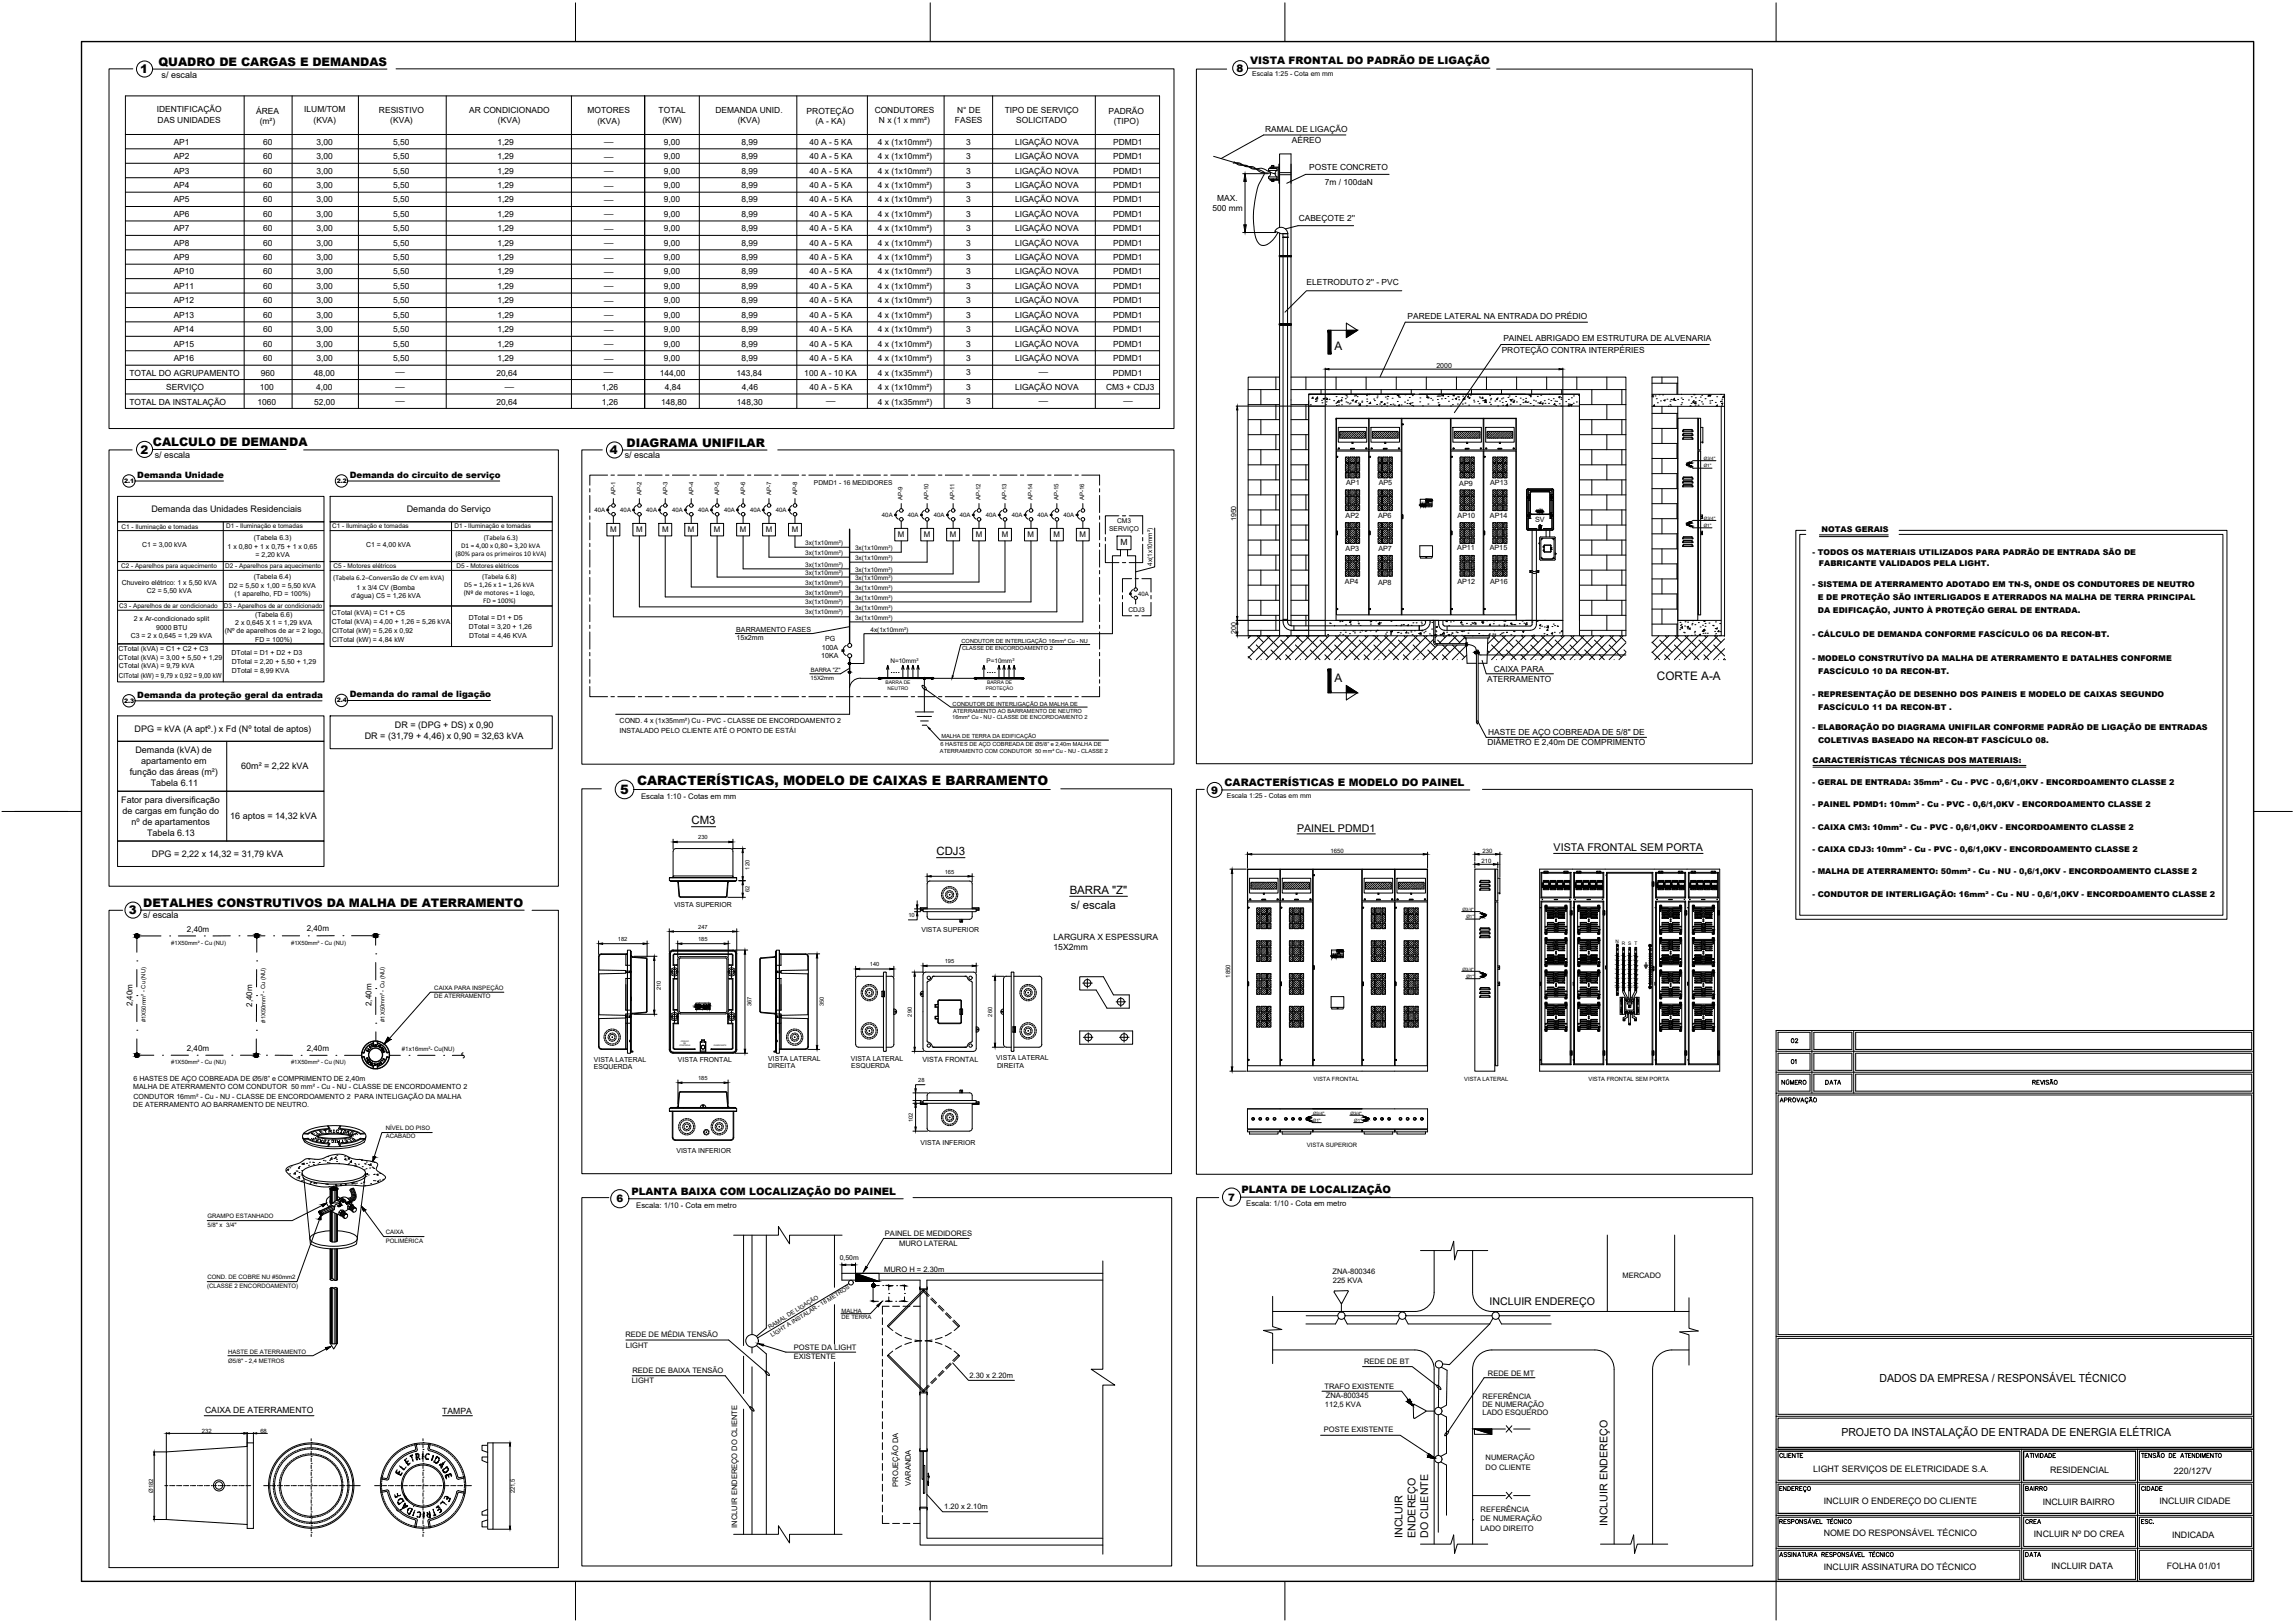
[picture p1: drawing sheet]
<svg xmlns="http://www.w3.org/2000/svg" width="841mm" height="594mm" viewBox="0 0 841 594" stroke-linecap="round" stroke-linejoin="round" font-family="sans-serif">
<defs><g id="words">
<g font-size="4.9">
<text x="655.1" y="390.9">01</text>
<text x="651.6" y="398.3">NÚMERO</text>
<text x="741.2" y="571.5">DATA</text>
</g>
<g font-size="4.7">
<text x="233.5" y="287.4">CARACTERÍSTICAS, MODELO DE CAIXAS E BARRAMENTO</text>
<text x="227.2" y="290.9">5</text>
</g>
<g font-size="4.4">
<text x="655.1" y="383.1">02</text>
<text x="667.8" y="398.3">DATA</text>
<text x="741.2" y="547.2">BAIRRO</text>
<text x="783.5" y="547.2">CIDADE</text>
<text x="741.2" y="559.2">CREA</text>
<text x="783.5" y="559.2">ESC.</text>
</g>
<g font-size="4.3">
<text x="51.3" y="26.8">1</text>
<text x="58.1" y="24.1">QUADRO DE CARGAS E DEMANDAS</text>
<text x="489.1" y="128">A</text>
<text x="51.5" y="166.2">2</text>
<text x="56" y="163.5">CALCULO DE DEMANDA</text>
<text x="223.5" y="166.4">4</text>
<text x="229.6" y="163.6">DIAGRAMA UNIFILAR</text>
<text x="489.1" y="249.7">A</text>
<text x="607.2" y="249.1">CORTE A-A</text>
<text x="47.3" y="334.9">3</text>
<text x="52.5" y="332.2">DETALHES CONSTRUTIVOS DA MALHA DE ATERRAMENTO</text>
</g>
<g font-size="4.2">
<text x="253.4" y="301.9">CM3</text>
<text x="343.2" y="313.3">CDJ3</text>
<text x="392" y="327.4">BARRA &quot;Z&quot;</text>
<text x="392.4" y="332.8">s/ escala</text>
</g>
<g font-size="4.1">
<text x="688.7" y="506">DADOS DA EMPRESA / RESPONSÁVEL TÉCNICO</text>
<text x="674.8" y="526.1">PROJETO DA INSTALAÇÃO DE ENTRADA DE ENERGIA ELÉTRICA</text>
</g>
<g font-size="3.9">
<text x="475.3" y="304.6">PAINEL PDMD1</text>
<text x="569.3" y="311.7">VISTA FRONTAL SEM PORTA</text>
<text x="545.8" y="477.8">INCLUIR ENDEREÇO</text>
<text x="513.9" y="563.3" transform="rotate(-90 513.9 563.3)">INCLUIR</text>
<text x="518.8" y="563.3" transform="rotate(-90 518.8 563.3)">ENDEREÇO</text>
<text x="523.4" y="563.3" transform="rotate(-90 523.4 563.3)">DO CLIENTE</text>
<text x="589.1" y="558.9" transform="rotate(-90 589.1 558.9)">INCLUIR ENDEREÇO</text>
</g>
<g font-size="3.8">
<text x="458.1" y="23.6">VISTA FRONTAL DO PADRÃO DE LIGAÇÃO</text>
<text x="453.2" y="26.3">8</text>
<text x="448.8" y="287.9">CARACTERÍSTICAS E MODELO DO PAINEL</text>
<text x="443.8" y="290.7">9</text>
</g>
<g font-size="3.7">
<text x="231.4" y="437.7">PLANTA BAIXA COM LOCALIZAÇÃO DO PAINEL</text>
<text x="454.9" y="437.1">PLANTA DE LOCALIZAÇÃO</text>
<text x="226" y="440.4">6</text>
<text x="450" y="439.8">7</text>
</g>
<g font-size="3.3">
<text x="59.2" y="28.4">s/ escala</text>
<text x="56.7" y="167.6">s/ escala</text>
<text x="228.9" y="167.8">s/ escala</text>
<text x="55.5" y="187.4">Demanda das Unidades Residenciais</text>
<text x="149.1" y="187.6">Demanda do Serviço</text>
<text x="49.3" y="268.1">DPG = kVA (A aptº.) x Fd (Nº total de aptos)</text>
<text x="144.7" y="266.6">DR = (DPG + DS) x 0,90</text>
<text x="49.6" y="275.9">Demanda (kVA) de</text>
<text x="133.7" y="270.6">DR = (31,79 + 4,46) x 0,90 = 32,63 kVA</text>
<text x="51.7" y="279.9">apartamento em</text>
<text x="88.4" y="281.8">60m² = 2,22 kVA</text>
<text x="47.6" y="283.8">função das áreas (m²)</text>
<text x="55.2" y="287.8">Tabela 6.11</text>
<text x="44.4" y="294.2">Fator para diversificação</text>
<text x="44.9" y="298.2">de cargas em função do</text>
<text x="48.2" y="302.1">nº de apartamentos</text>
<text x="84.4" y="300">16 aptos = 14,32 kVA</text>
<text x="53.9" y="306.1">Tabela 6.13</text>
<text x="55.7" y="314">DPG = 2,22 x 14,32 = 31,79 kVA</text>
<text x="52.5" y="336.3">s/ escala</text>
</g>
<g font-size="3.2">
<text x="50.3" y="175">Demanda Unidade</text>
<text x="128.2" y="175">Demanda do circuito de serviço</text>
<text x="50.3" y="255.5">Demanda da proteção geral da entrada</text>
<text x="128.2" y="255.4">Demanda do ramal de ligação</text>
<text x="386.1" y="344.2">LARGURA X ESPESSURA</text>
<text x="386.1" y="347.8">15X2mm</text>
<text x="664.5" y="539.3">LIGHT SERVIÇOS DE ELETRICIDADE S.A.</text>
<text x="751.3" y="539.7">RESIDENCIAL</text>
<text x="796.7" y="539.8">220/127V</text>
<text x="668.3" y="550.9">INCLUIR O ENDEREÇO DO CLIENTE</text>
<text x="748.6" y="551.3">INCLUIR BAIRRO</text>
<text x="791.3" y="550.7">INCLUIR CIDADE</text>
<text x="668.3" y="562.6">NOME DO RESPONSÁVEL TÉCNICO</text>
<text x="745.3" y="562.9">INCLUIR Nº DO CREA</text>
<text x="796" y="563.4">INDICADA</text>
<text x="668.3" y="575">INCLUIR ASSINATURA DO TÉCNICO</text>
<text x="751.8" y="574.5">INCLUIR DATA</text>
<text x="794.1" y="574.6">FOLHA 01/01</text>
</g>
<g font-size="3.1">
<text x="57.4" y="40.9">IDENTIFICAÇÃO</text>
<text x="93.8" y="41.6">ÁREA</text>
<text x="111.5" y="41.2">ILUM/TOM</text>
<text x="138.9" y="41.4">RESISTIVO</text>
<text x="172" y="41.4">AR CONDICIONADO</text>
<text x="215.3" y="41.6">MOTORES</text>
<text x="241.4" y="41.4">TOTAL</text>
<text x="262.2" y="41.4">DEMANDA UNID.</text>
<text x="295.6" y="41.6">PROTEÇÃO</text>
<text x="320.5" y="41.4">CONDUTORES</text>
<text x="350.8" y="41.4">N° DE</text>
<text x="368.2" y="41.4">TIPO DE SERVIÇO</text>
<text x="406.2" y="41.6">PADRÃO</text>
<text x="57.8" y="44.9">DAS UNIDADES</text>
<text x="95.2" y="45.6">(m²)</text>
<text x="114.9" y="44.9">(KVA)</text>
<text x="143" y="45.2">(KVA)</text>
<text x="182.5" y="45.2">(KVA)</text>
<text x="218.9" y="45.3">(KVA)</text>
<text x="242.8" y="45.2">(KW)</text>
<text x="270.3" y="45.1">(KVA)</text>
<text x="298.8" y="45.6">(A - KA)</text>
<text x="322.1" y="45.2">N x (1 x mm²)</text>
<text x="350" y="45.1">FASES</text>
<text x="372.4" y="45.2">SOLICITADO</text>
<text x="408.1" y="45.6">(TIPO)</text>
<text x="63.7" y="53">AP1</text>
<text x="96.4" y="53">60</text>
<text x="116" y="53">3,00</text>
<text x="144" y="53">5,50</text>
<text x="182.3" y="53">1,29</text>
<text x="221.4" y="51.8">__</text>
<text x="243.3" y="53">9,00</text>
<text x="271.7" y="53">8,99</text>
<text x="296.6" y="53">40 A - 5 KA</text>
<text x="321.7" y="53">4 x (1x10mm²)</text>
<text x="354.1" y="53">3</text>
<text x="372" y="53">LIGAÇÃO NOVA</text>
<text x="407.9" y="53">PDMD1</text>
<text x="463.6" y="48.3">RAMAL DE LIGAÇÃO</text>
<text x="473.4" y="52.5">AÉREO</text>
<text x="63.7" y="58.3">AP2</text>
<text x="96.4" y="58.3">60</text>
<text x="116" y="58.3">3,00</text>
<text x="144" y="58.3">5,50</text>
<text x="182.3" y="58.3">1,29</text>
<text x="221.4" y="57">__</text>
<text x="243.3" y="58.3">9,00</text>
<text x="271.7" y="58.3">8,99</text>
<text x="296.6" y="58.3">40 A - 5 KA</text>
<text x="321.7" y="58.3">4 x (1x10mm²)</text>
<text x="354.1" y="58.3">3</text>
<text x="372" y="58.3">LIGAÇÃO NOVA</text>
<text x="407.9" y="58.3">PDMD1</text>
<text x="63.7" y="63.6">AP3</text>
<text x="96.4" y="63.6">60</text>
<text x="116" y="63.6">3,00</text>
<text x="144" y="63.6">5,50</text>
<text x="182.3" y="63.6">1,29</text>
<text x="221.4" y="62.3">__</text>
<text x="243.3" y="63.6">9,00</text>
<text x="271.7" y="63.6">8,99</text>
<text x="296.6" y="63.6">40 A - 5 KA</text>
<text x="321.7" y="63.6">4 x (1x10mm²)</text>
<text x="354.1" y="63.6">3</text>
<text x="372" y="63.6">LIGAÇÃO NOVA</text>
<text x="407.9" y="63.6">PDMD1</text>
<text x="479.8" y="62.3">POSTE CONCRETO</text>
<text x="63.7" y="68.9">AP4</text>
<text x="96.4" y="68.9">60</text>
<text x="116" y="68.9">3,00</text>
<text x="144" y="68.9">5,50</text>
<text x="182.3" y="68.9">1,29</text>
<text x="221.4" y="67.6">__</text>
<text x="243.3" y="68.9">9,00</text>
<text x="271.7" y="68.9">8,99</text>
<text x="296.6" y="68.9">40 A - 5 KA</text>
<text x="321.7" y="68.9">4 x (1x10mm²)</text>
<text x="354.1" y="68.9">3</text>
<text x="372" y="68.9">LIGAÇÃO NOVA</text>
<text x="407.9" y="68.9">PDMD1</text>
<text x="485.5" y="67.6">7m / 100daN</text>
<text x="63.7" y="74.1">AP5</text>
<text x="96.4" y="74.1">60</text>
<text x="116" y="74.1">3,00</text>
<text x="144" y="74.1">5,50</text>
<text x="182.3" y="74.1">1,29</text>
<text x="221.4" y="72.9">__</text>
<text x="243.3" y="74.1">9,00</text>
<text x="271.7" y="74.1">8,99</text>
<text x="296.6" y="74.1">40 A - 5 KA</text>
<text x="321.7" y="74.1">4 x (1x10mm²)</text>
<text x="354.1" y="74.1">3</text>
<text x="372" y="74.1">LIGAÇÃO NOVA</text>
<text x="407.9" y="74.1">PDMD1</text>
<text x="444.3" y="77.2">500 mm</text>
<text x="446.1" y="73.6">MAX.</text>
<text x="63.7" y="79.4">AP6</text>
<text x="96.4" y="79.4">60</text>
<text x="116" y="79.4">3,00</text>
<text x="144" y="79.4">5,50</text>
<text x="182.3" y="79.4">1,29</text>
<text x="221.4" y="78.1">__</text>
<text x="221.4" y="83.4">__</text>
<text x="243.3" y="79.4">9,00</text>
<text x="271.7" y="79.4">8,99</text>
<text x="296.6" y="79.4">40 A - 5 KA</text>
<text x="321.7" y="79.4">4 x (1x10mm²)</text>
<text x="354.1" y="79.4">3</text>
<text x="372" y="79.4">LIGAÇÃO NOVA</text>
<text x="407.9" y="79.4">PDMD1</text>
<text x="475.9" y="81.1">CABEÇOTE 2''</text>
<text x="63.7" y="84.7">AP7</text>
<text x="63.7" y="90">AP8</text>
<text x="96.4" y="84.7">60</text>
<text x="96.4" y="90">60</text>
<text x="116" y="84.7">3,00</text>
<text x="116" y="90">3,00</text>
<text x="144" y="84.7">5,50</text>
<text x="144" y="90">5,50</text>
<text x="182.3" y="84.7">1,29</text>
<text x="182.3" y="90">1,29</text>
<text x="221.4" y="88.7">__</text>
<text x="243.3" y="84.7">9,00</text>
<text x="243.3" y="90">9,00</text>
<text x="271.7" y="84.7">8,99</text>
<text x="271.7" y="90">8,99</text>
<text x="296.6" y="84.7">40 A - 5 KA</text>
<text x="296.6" y="90">40 A - 5 KA</text>
<text x="321.7" y="84.7">4 x (1x10mm²)</text>
<text x="321.7" y="90">4 x (1x10mm²)</text>
<text x="354.1" y="84.7">3</text>
<text x="354.1" y="90">3</text>
<text x="372" y="84.7">LIGAÇÃO NOVA</text>
<text x="372" y="90">LIGAÇÃO NOVA</text>
<text x="407.9" y="84.7">PDMD1</text>
<text x="407.9" y="90">PDMD1</text>
<text x="63.7" y="95.2">AP9</text>
<text x="96.4" y="95.2">60</text>
<text x="116" y="95.2">3,00</text>
<text x="144" y="95.2">5,50</text>
<text x="182.3" y="95.2">1,29</text>
<text x="221.4" y="94">__</text>
<text x="243.3" y="95.2">9,00</text>
<text x="271.7" y="95.2">8,99</text>
<text x="296.6" y="95.2">40 A - 5 KA</text>
<text x="321.7" y="95.2">4 x (1x10mm²)</text>
<text x="354.1" y="95.2">3</text>
<text x="372" y="95.2">LIGAÇÃO NOVA</text>
<text x="407.9" y="95.2">PDMD1</text>
<text x="63.7" y="100.5">AP10</text>
<text x="96.4" y="100.5">60</text>
<text x="116" y="100.5">3,00</text>
<text x="144" y="100.5">5,50</text>
<text x="182.3" y="100.5">1,29</text>
<text x="221.4" y="99.3">__</text>
<text x="243.3" y="100.5">9,00</text>
<text x="271.7" y="100.5">8,99</text>
<text x="296.6" y="100.5">40 A - 5 KA</text>
<text x="321.7" y="100.5">4 x (1x10mm²)</text>
<text x="354.1" y="100.5">3</text>
<text x="372" y="100.5">LIGAÇÃO NOVA</text>
<text x="407.9" y="100.5">PDMD1</text>
<text x="63.7" y="105.8">AP11</text>
<text x="96.4" y="105.8">60</text>
<text x="116" y="105.8">3,00</text>
<text x="144" y="105.8">5,50</text>
<text x="182.3" y="105.8">1,29</text>
<text x="221.4" y="104.5">__</text>
<text x="243.3" y="105.8">9,00</text>
<text x="271.7" y="105.8">8,99</text>
<text x="296.6" y="105.8">40 A - 5 KA</text>
<text x="321.7" y="105.8">4 x (1x10mm²)</text>
<text x="354.1" y="105.8">3</text>
<text x="372" y="105.8">LIGAÇÃO NOVA</text>
<text x="407.9" y="105.8">PDMD1</text>
<text x="478.8" y="104.4">ELETRODUTO 2'' - PVC</text>
<text x="63.7" y="111.1">AP12</text>
<text x="96.4" y="111.1">60</text>
<text x="116" y="111.1">3,00</text>
<text x="144" y="111.1">5,50</text>
<text x="182.3" y="111.1">1,29</text>
<text x="221.4" y="109.8">__</text>
<text x="243.3" y="111.1">9,00</text>
<text x="271.7" y="111.1">8,99</text>
<text x="296.6" y="111.1">40 A - 5 KA</text>
<text x="321.7" y="111.1">4 x (1x10mm²)</text>
<text x="354.1" y="111.1">3</text>
<text x="372" y="111.1">LIGAÇÃO NOVA</text>
<text x="407.9" y="111.1">PDMD1</text>
<text x="63.7" y="116.4">AP13</text>
<text x="96.4" y="116.4">60</text>
<text x="116" y="116.4">3,00</text>
<text x="144" y="116.4">5,50</text>
<text x="182.3" y="116.4">1,29</text>
<text x="221.4" y="115.1">__</text>
<text x="243.3" y="116.4">9,00</text>
<text x="271.7" y="116.4">8,99</text>
<text x="296.6" y="116.4">40 A - 5 KA</text>
<text x="321.7" y="116.4">4 x (1x10mm²)</text>
<text x="354.1" y="116.4">3</text>
<text x="372" y="116.4">LIGAÇÃO NOVA</text>
<text x="407.9" y="116.4">PDMD1</text>
<text x="515.8" y="116.9">PAREDE LATERAL NA ENTRADA DO PRÉDIO</text>
<text x="63.7" y="121.7">AP14</text>
<text x="96.4" y="121.7">60</text>
<text x="116" y="121.7">3,00</text>
<text x="144" y="121.7">5,50</text>
<text x="182.3" y="121.7">1,29</text>
<text x="221.4" y="120.4">__</text>
<text x="221.4" y="125.7">__</text>
<text x="243.3" y="121.7">9,00</text>
<text x="271.7" y="121.7">8,99</text>
<text x="296.6" y="121.7">40 A - 5 KA</text>
<text x="321.7" y="121.7">4 x (1x10mm²)</text>
<text x="354.1" y="121.7">3</text>
<text x="372" y="121.7">LIGAÇÃO NOVA</text>
<text x="407.9" y="121.7">PDMD1</text>
<text x="550.9" y="125">PAINEL ABRIGADO EM ESTRUTURA DE ALVENARIA</text>
<text x="63.7" y="126.9">AP15</text>
<text x="96.4" y="126.9">60</text>
<text x="116" y="126.9">3,00</text>
<text x="144" y="126.9">5,50</text>
<text x="182.3" y="126.9">1,29</text>
<text x="221.4" y="131">__</text>
<text x="243.3" y="126.9">9,00</text>
<text x="271.7" y="126.9">8,99</text>
<text x="296.6" y="126.9">40 A - 5 KA</text>
<text x="321.7" y="126.9">4 x (1x10mm²)</text>
<text x="354.1" y="126.9">3</text>
<text x="372" y="126.9">LIGAÇÃO NOVA</text>
<text x="407.9" y="126.9">PDMD1</text>
<text x="550.3" y="129.2">PROTEÇÃO CONTRA INTERPÉRIES</text>
<text x="47.4" y="137.7">TOTAL DO AGRUPAMENTO</text>
<text x="63.7" y="132.2">AP16</text>
<text x="95.5" y="137.7">960</text>
<text x="96.4" y="132.2">60</text>
<text x="115" y="137.7">48,00</text>
<text x="116" y="132.2">3,00</text>
<text x="144" y="132.2">5,50</text>
<text x="145" y="136">__</text>
<text x="181.9" y="137.7">20,64</text>
<text x="182.3" y="132.2">1,29</text>
<text x="221.3" y="136">__</text>
<text x="241.8" y="137.7">144,00</text>
<text x="243.3" y="132.2">9,00</text>
<text x="269.9" y="137.7">143,84</text>
<text x="271.7" y="132.2">8,99</text>
<text x="294.8" y="137.7">100 A - 10 KA</text>
<text x="296.6" y="132.2">40 A - 5 KA</text>
<text x="321.7" y="132.2">4 x (1x10mm²)</text>
<text x="321.7" y="137.7">4 x (1x35mm²)</text>
<text x="354.1" y="132.2">3</text>
<text x="354.1" y="137.5">3</text>
<text x="372" y="132.2">LIGAÇÃO NOVA</text>
<text x="380.7" y="136">__</text>
<text x="407.8" y="137.7">PDMD1</text>
<text x="407.9" y="132.2">PDMD1</text>
<text x="60.9" y="143">SERVIÇO</text>
<text x="95.2" y="143">100</text>
<text x="115.9" y="143">4,00</text>
<text x="145" y="141.3">__</text>
<text x="185" y="141.3">__</text>
<text x="220.6" y="143">1,26</text>
<text x="243.7" y="143">4,84</text>
<text x="271.9" y="143">4,46</text>
<text x="296.6" y="142.8">40 A - 5 KA</text>
<text x="321.7" y="142.8">4 x (1x10mm²)</text>
<text x="354.1" y="142.8">3</text>
<text x="372" y="142.8">LIGAÇÃO NOVA</text>
<text x="405.3" y="143">CM3 + CDJ3</text>
<text x="47.4" y="148.3">TOTAL DA INSTALAÇÃO</text>
<text x="94.3" y="148.3">1060</text>
<text x="115.1" y="148.3">52,00</text>
<text x="145" y="146.5">__</text>
<text x="181.9" y="148.3">20,64</text>
<text x="220.6" y="148.3">1,26</text>
<text x="242.3" y="148.3">148,80</text>
<text x="270.1" y="148.3">148,30</text>
<text x="302.8" y="146.5">__</text>
<text x="321.7" y="148.3">4 x (1x35mm²)</text>
<text x="354.1" y="148.1">3</text>
<text x="380.7" y="146.5">__</text>
<text x="411.8" y="146.5">__</text>
<text x="410.6" y="199.8">M</text>
<text x="545" y="249.8">ATERRAMENTO</text>
<text x="547.4" y="246.1">CAIXA PARA</text>
<text x="545.4" y="269.1">HASTE DE AÇO COBREADA DE 5/8&quot; DE</text>
<text x="545.1" y="273">DIÂMETRO E 2,40m DE COMPRIMENTO</text>
<text x="75.2" y="517.7">CAIXA DE ATERRAMENTO</text>
<text x="162.1" y="517.8">TAMPA</text>
</g>
<g font-size="2.9">
<text x="223.6" y="194.8">M</text>
<text x="233.1" y="194.8">M</text>
<text x="242.6" y="194.8">M</text>
<text x="252.1" y="194.8">M</text>
<text x="261.6" y="194.8">M</text>
<text x="271.1" y="194.8">M</text>
<text x="280.6" y="194.8">M</text>
<text x="290.1" y="194.8">M</text>
<text x="329" y="196.7">M</text>
<text x="338.6" y="196.7">M</text>
<text x="348.1" y="196.7">M</text>
<text x="357.6" y="196.7">M</text>
<text x="367.1" y="196.7">M</text>
<text x="376.6" y="196.7">M</text>
<text x="386.1" y="196.7">M</text>
<text x="395.6" y="196.7">M</text>
<text x="667.5" y="194.8">NOTAS GERAIS</text>
<text x="664.2" y="203.3">- TODOS OS MATERIAIS UTILIZADOS PARA PADRÃO DE ENTRADA SÃO DE</text>
<text x="666.6" y="207.5">FABRICANTE VALIDADOS PELA LIGHT.</text>
<text x="664.2" y="215.1">- SISTEMA DE ATERRAMENTO ADOTADO EM TN-S, ONDE OS CONDUTORES DE NEUTRO</text>
<text x="666.2" y="219.8">E DE PROTEÇÃO SÃO INTERLIGADOS E ATERRADOS NA MALHA DE TERRA PRINCIPAL</text>
<text x="666.2" y="224.4">DA EDIFICAÇÃO, JUNTO À PROTEÇÃO GERAL DE ENTRADA.</text>
<text x="664.2" y="233.2">- CÁLCULO DE DEMANDA CONFORME FASCÍCULO 06 DA RECON-BT.</text>
<text x="664.2" y="242">- MODELO CONSTRUTÍVO DA MALHA DE ATERRAMENTO E DATALHES CONFORME</text>
<text x="666.3" y="247">FASCÍCULO 10 DA RECON-BT.</text>
<text x="664.2" y="255.4">- REPRESENTAÇÃO DE DESENHO DOS PAINEIS E MODELO DE CAIXAS SEGUNDO</text>
<text x="666.3" y="260.1">FASCÍCULO 11 DA RECON-BT .</text>
<text x="664.2" y="267.4">- ELABORAÇÃO DO DIAGRAMA UNIFILAR CONFORME PADRÃO DE LIGAÇÃO DE ENTRADAS</text>
<text x="666.3" y="272.1">COLETIVAS BASEADO NA RECON-BT FASCÍCULO 08.</text>
<text x="664.2" y="279.3">CARACTERÍSTICAS TÉCNICAS DOS MATERIAIS:</text>
<text x="664.2" y="287.5">- GERAL DE ENTRADA: 35mm² - Cu - PVC - 0,6/1,0KV - ENCORDOAMENTO CLASSE 2</text>
<text x="664.2" y="295.5">- PAINEL PDMD1: 10mm² - Cu - PVC - 0,6/1,0KV - ENCORDOAMENTO CLASSE 2</text>
<text x="664.2" y="303.9">- CAIXA CM3: 10mm² - Cu - PVC - 0,6/1,0KV - ENCORDOAMENTO CLASSE 2</text>
<text x="664.2" y="312">- CAIXA CDJ3: 10mm² - Cu - PVC - 0,6/1,0KV - ENCORDOAMENTO CLASSE 2</text>
<text x="664.2" y="320.3">- MALHA DE ATERRAMENTO: 50mm² - Cu - NU - 0,6/1,0KV - ENCORDOAMENTO CLASSE 2</text>
<text x="664.2" y="328.5">- CONDUTOR DE INTERLIGAÇÃO: 16mm² - Cu - NU - 0,6/1,0KV - ENCORDOAMENTO CLASSE 2</text>
<text x="68.5" y="341.2">2,40m</text>
<text x="112.4" y="341.2">2,40m</text>
<text x="48.6" y="368.6" transform="rotate(-90 48.6 368.6)">2,40m</text>
<text x="92.4" y="368.8" transform="rotate(-90 92.4 368.8)">2,40m</text>
<text x="136.1" y="368.5" transform="rotate(-90 136.1 368.5)">2,40m</text>
<text x="68.5" y="384.9">2,40m</text>
<text x="112.4" y="384.9">2,40m</text>
</g>
<g font-size="2.8">
<text x="234.9" y="292.5">Escala 1:10 - Cotas em mm</text>
<text x="233.2" y="442.5">Escala: 1/10 - Cota em metro</text>
<text x="456.7" y="441.9">Escala: 1/10 - Cota em metro</text>
<text x="324.3" y="452.9">PAINEL DE MEDIDORES</text>
<text x="329.5" y="456.2">MURO LATERAL</text>
<text x="324" y="465.8">MURO H = 2.30m</text>
<text x="488.3" y="466.8">ZNA-800346</text>
<text x="488.4" y="469.9">225 KVA</text>
<text x="594.6" y="468.1">MERCADO</text>
<text x="229.2" y="489.8">REDE DE MÉDIA TENSÃO</text>
<text x="229.4" y="493.7">LIGHT</text>
<text x="290.9" y="497.7">EXISTENTE</text>
<text x="290.9" y="494.3">POSTE DA LIGHT</text>
<text x="231.8" y="502.7">REDE DE BAIXA TENSÃO</text>
<text x="499.9" y="499.6">REDE DE BT</text>
<text x="545.3" y="503.9">REDE DE MT</text>
<text x="231.5" y="506.7">LIGHT</text>
<text x="355.2" y="504.7">2.30 x 2.20m</text>
<text x="485.4" y="508.9">TRAFO EXISTENTE</text>
<text x="485.5" y="515.3">112,5 KVA</text>
<text x="485.8" y="512">ZNA-800345</text>
<text x="543.3" y="515.4">DE NUMERAÇÃO</text>
<text x="543.3" y="512.3">REFERÊNCIA</text>
<text x="543.3" y="518.4">LADO ESQUERDO</text>
<text x="485.1" y="524.7">POSTE EXISTENTE</text>
<text x="544.4" y="534.9">NUMERAÇÃO</text>
<text x="544.4" y="538.5">DO CLIENTE</text>
<text x="329.1" y="544.5" transform="rotate(-90 329.1 544.5)">PROJEÇÃO DA</text>
<text x="333.7" y="544.3" transform="rotate(-90 333.7 544.3)">VARANDA</text>
<text x="346" y="552.7">1.20 x 2.10m</text>
<text x="542.5" y="557.2">DE NUMERAÇÃO</text>
<text x="542.6" y="553.9">REFERÊNCIA</text>
<text x="270.1" y="559.5" transform="rotate(-90 270.1 559.5)">INCLUIR ENDEREÇO DO CLIENTE</text>
<text x="542.5" y="560.8">LADO DIREITO</text>
</g>
<g font-size="2.6">
<text x="526.4" y="134.9">2000</text>
<text x="493.3" y="177.7">AP1</text>
<text x="505.2" y="177.7">AP5</text>
<text x="534.7" y="177.9">AP9</text>
<text x="546.1" y="177.8">AP13</text>
<text x="453" y="190.9" transform="rotate(-90 453 190.9)">1950</text>
<text x="493.1" y="189.6">AP2</text>
<text x="505" y="189.6">AP6</text>
<text x="534.1" y="189.7">AP10</text>
<text x="546" y="189.7">AP14</text>
<text x="562.6" y="191.1">SV</text>
<text x="177.3" y="197.8">(Tabela 6.3)</text>
<text x="166.9" y="203.7">(80% para os primeiros 10 kVA)</text>
<text x="169" y="200.7">D1 = 4,00 x 0,80 = 3,20 kVA</text>
<text x="493.1" y="202">AP3</text>
<text x="505.1" y="201.9">AP7</text>
<text x="534" y="201.5">AP11</text>
<text x="545.9" y="201.6">AP15</text>
<text x="122.1" y="212.5">(Tabela 6.2–Conversão de CV em kVA)</text>
<text x="170.1" y="214.9">D5 = 1,26 x 1 = 1,26 kVA</text>
<text x="176.7" y="211.9">(Tabela 6.8)</text>
<text x="492.9" y="214.1">AP4</text>
<text x="505" y="214.1">AP8</text>
<text x="534.1" y="213.8">AP12</text>
<text x="546" y="213.8">AP16</text>
<text x="170" y="217.9">(Nº de motores = 1 logo,</text>
<text x="177" y="220.9">FD = 100%)</text>
<text x="269.8" y="231.3">BARRAMENTO FASES</text>
<text x="453" y="232.2" transform="rotate(-90 453 232.2)">200</text>
<text x="269.9" y="234.5">15x2mm</text>
<text x="301.1" y="238">100A</text>
<text x="302.4" y="234.9">PG</text>
<text x="301" y="241.1">10KA</text>
<text x="227" y="268.5">INSTALADO PELO CLIENTE ATÉ O PONTO DE ESTÁI</text>
<text x="227.1" y="265">COND. 4 x (1x35mm²) Cu - PVC - CLASSE DE ENCORDOAMENTO 2</text>
<text x="338" y="388.9">VISTA FRONTAL</text>
<text x="48.9" y="395.8">6 HASTES DE AÇO COBREADA DE Ø5/8” e COMPRIMENTO DE 2,40m</text>
<text x="48.8" y="398.9">MALHA DE ATERRAMENTO COM CONDUTOR 50 mm² - Cu - NU - CLASSE DE ENCORDOAMENTO 2</text>
<text x="48.8" y="405.5">DE ATERRAMENTO AO BARRAMENTO DE NEUTRO.</text>
<text x="48.9" y="402.4">CONDUTOR 16mm² - Cu - NU - CLASSE DE ENCORDOAMENTO 2 PARA INTELIGAÇÃO DA MALHA</text>
</g>
<g font-size="2.5">
<text x="458.9" y="28">Escala 1:25 - Cota em mm</text>
<text x="93.1" y="197.9">(Tabela 6.3)</text>
<text x="52.1" y="200.3">C1 = 3,00 kVA</text>
<text x="83.4" y="200.9">1 x 0,80 + 1 x 0,75 + 1 x 0,65</text>
<text x="93.7" y="203.9">= 2,20 kVA</text>
<text x="134.1" y="200.3">C1 = 4,00 kVA</text>
<text x="44.6" y="214.2">Chuveiro elétrico: 1 x 5,50 kVA</text>
<text x="83.8" y="215.3">D2 = 5,50 x 1,00 = 5,50 kVA</text>
<text x="93" y="212.2">(Tabela 6.4)</text>
<text x="130.7" y="215.9">1 x 3/4 CV (Bomba</text>
<text x="53.8" y="217.2">C2 = 5,50 kVA</text>
<text x="85.9" y="218.3">(1 aparelho, FD = 100%)</text>
<text x="128.6" y="219">d’água) C5 = 1,26 kVA</text>
<text x="49.1" y="227.5">2 x Ar-condicionado split</text>
<text x="93.5" y="225.8">(Tabela 6.6)</text>
<text x="121.7" y="225.3">CTotal (kVA) = C1 + C5</text>
<text x="171.8" y="226.9">DTotal = D1 + D5</text>
<text x="47.9" y="233.6">C3 = 2 x 0,645 = 1,29 kVA</text>
<text x="57.3" y="230.6">9000 BTU</text>
<text x="82.4" y="231.9">(Nº de aparelhos de ar = 2 logo,</text>
<text x="86.2" y="228.9">2 x 0,645 X 1 = 1,29 kVA</text>
<text x="121.7" y="228.5">CTotal (kVA) = 4,00 + 1,26 = 5,26 kVA</text>
<text x="121.7" y="231.8">CITotal (kW) = 5,26 x 0,92</text>
<text x="171.8" y="230.3">DTotal = 3,20 + 1,26</text>
<text x="171.9" y="233.5">DTotal = 4,46 KVA</text>
<text x="43.5" y="238.5">CTotal (kVA) = C1 + C2 + C3</text>
<text x="84.9" y="240">DTotal = D1 + D2 + D3</text>
<text x="93.5" y="235">FD = 100%)</text>
<text x="121.7" y="235.1">CITotal (kW) = 4,84 kW</text>
<text x="43.5" y="241.7">CTotal (kVA) = 3,00 + 5,50 + 1,29</text>
<text x="43.5" y="244.8">CTotal (kVA) = 9,79 kVA</text>
<text x="84.9" y="243.3">DTotal = 2,20 + 5,50 + 1,29</text>
<text x="43.6" y="248.3">CITotal (kW) = 9,79 x 0,92 = 9,00 kW</text>
<text x="84.9" y="246.6">DTotal = 8,99 KVA</text>
<text x="449.6" y="292.3">Escala 1:25 - Cotas em mm</text>
<text x="247" y="332">VISTA SUPERIOR</text>
<text x="337.7" y="341.2">VISTA SUPERIOR</text>
<text x="217.6" y="388.9">VISTA LATERAL</text>
<text x="248.4" y="388.9">VISTA FRONTAL</text>
<text x="281.5" y="388.7">VISTA LATERAL</text>
<text x="311.8" y="388.5">VISTA LATERAL</text>
<text x="365.1" y="388.4">VISTA LATERAL</text>
<text x="217.6" y="391.6">ESQUERDA</text>
<text x="281.5" y="391.3">DIREITA</text>
<text x="311.9" y="391.2">ESQUERDA</text>
<text x="365.4" y="391.3">DIREITA</text>
<text x="337.4" y="419.3">VISTA INFERIOR</text>
<text x="247.9" y="422.5">VISTA INFERIOR</text>
<text x="307.7" y="461.6">0,50m</text>
</g>
<g font-size="2.4">
<text x="298.3" y="177.7">PDMD1 - 16 MEDIDORES</text>
<text x="409.4" y="191.6">CM3</text>
<text x="406.5" y="194.5">SERVIÇO</text>
<text x="413.5" y="224">CDJ3</text>
</g>
<g font-size="2.3">
<text x="44.6" y="193.6">C1 - Iluminação e tomadas</text>
<text x="82.9" y="193.4">D1 - Iluminação e tomadas</text>
<text x="121.7" y="193.4">C1 - Iluminação e tomadas</text>
<text x="166.5" y="193.4">D1 - Iluminação e tomadas</text>
<text x="295.1" y="199.5">3x(1x10mm²)</text>
<text x="295.1" y="203.2">3x(1x10mm²)</text>
<text x="313.3" y="201.5">3x(1x10mm²)</text>
<text x="44.4" y="208">C2 - Aparelhos para aquecimento</text>
<text x="82.5" y="208.1">D2 - Aparelhos para aquecimento</text>
<text x="122.2" y="208.1">C5 - Motores elétricos</text>
<text x="167.3" y="208">D5 - Motores elétricos</text>
<text x="295.1" y="207.5">3x(1x10mm²)</text>
<text x="313.3" y="205.1">3x(1x10mm²)</text>
<text x="313.3" y="209.4">3x(1x10mm²)</text>
<text x="422.3" y="207.2" transform="rotate(-90 422.3 207.2)">4x(1x10mm²)</text>
<text x="295.1" y="210.5">3x(1x10mm²)</text>
<text x="295.1" y="214.1">3x(1x10mm²)</text>
<text x="313.3" y="212.4">3x(1x10mm²)</text>
<text x="295.1" y="217.7">3x(1x10mm²)</text>
<text x="295.1" y="221.4">3x(1x10mm²)</text>
<text x="313.3" y="216">3x(1x10mm²)</text>
<text x="313.3" y="219.7">3x(1x10mm²)</text>
<text x="43.7" y="222.7">C3 - Aparelhos de ar condicionado</text>
<text x="82" y="222.7">D3 - Aparelhos de ar condicionado</text>
<text x="295.1" y="225">3x(1x10mm²)</text>
<text x="313.3" y="223.3">3x(1x10mm²)</text>
<text x="313.3" y="226.9">3x(1x10mm²)</text>
<text x="319" y="231.5">4x(1x10mm²)</text>
<text x="326.3" y="242.7">N=10mm²</text>
<text x="361.5" y="242.9">P=10mm²</text>
</g>
<g font-size="2.2">
<text x="45.5" y="176.9">2.1</text>
<text x="123.4" y="176.9">2.2</text>
<text x="225.6" y="181.4" transform="rotate(-90 225.6 181.4)">AP-1</text>
<text x="235.1" y="181.4" transform="rotate(-90 235.1 181.4)">AP-2</text>
<text x="244.6" y="181.4" transform="rotate(-90 244.6 181.4)">AP-3</text>
<text x="254.1" y="181.4" transform="rotate(-90 254.1 181.4)">AP-4</text>
<text x="263.6" y="181.4" transform="rotate(-90 263.6 181.4)">AP-5</text>
<text x="273.1" y="181.4" transform="rotate(-90 273.1 181.4)">AP-6</text>
<text x="282.6" y="181.4" transform="rotate(-90 282.6 181.4)">AP-7</text>
<text x="292.1" y="181.4" transform="rotate(-90 292.1 181.4)">AP-8</text>
<text x="330.8" y="183.2" transform="rotate(-90 330.8 183.2)">AP-9</text>
<text x="340.3" y="183.2" transform="rotate(-90 340.3 183.2)">AP-10</text>
<text x="349.8" y="183.2" transform="rotate(-90 349.8 183.2)">AP-11</text>
<text x="359.4" y="183.2" transform="rotate(-90 359.4 183.2)">AP-12</text>
<text x="368.8" y="183.2" transform="rotate(-90 368.8 183.2)">AP-13</text>
<text x="378.4" y="183.2" transform="rotate(-90 378.4 183.2)">AP-14</text>
<text x="387.8" y="183.2" transform="rotate(-90 387.8 183.2)">AP-15</text>
<text x="397.3" y="183.2" transform="rotate(-90 397.3 183.2)">AP-16</text>
<text x="217.8" y="187.6">40A</text>
<text x="227.3" y="187.6">40A</text>
<text x="236.8" y="187.6">40A</text>
<text x="246.3" y="187.6">40A</text>
<text x="255.8" y="187.6">40A</text>
<text x="265.3" y="187.6">40A</text>
<text x="274.9" y="187.6">40A</text>
<text x="284.3" y="187.6">40A</text>
<text x="323.2" y="189.4">40A</text>
<text x="332.7" y="189.4">40A</text>
<text x="342.2" y="189.4">40A</text>
<text x="351.7" y="189.4">40A</text>
<text x="361.2" y="189.4">40A</text>
<text x="370.7" y="189.4">40A</text>
<text x="380.2" y="189.4">40A</text>
<text x="389.7" y="189.4">40A</text>
<text x="417.1" y="218.3">40A</text>
<text x="297" y="249.1">15X2mm</text>
<text x="297.1" y="246.1">BARRA &quot;Z&quot;</text>
<text x="45.5" y="257.4">2.3</text>
<text x="123.4" y="257.2">2.4</text>
<text x="487.6" y="312.4">1650</text>
<text x="542.9" y="316.2">210</text>
<text x="543.2" y="312.4">230</text>
<text x="450.8" y="358.1" transform="rotate(-90 450.8 358.1)">1850</text>
<text x="159.2" y="362.6">CAIXA PARA INSPEÇÃO</text>
<text x="159.2" y="365.6">DE ATERRAMENTO</text>
<text x="147.3" y="385">#1x16mm²- Cu(NU)</text>
<text x="141.4" y="414">NÍVEL DO PISO</text>
<text x="141.4" y="417">ACABADO</text>
<text x="478.9" y="420.1">VISTA SUPERIOR</text>
<text x="76" y="446.3">GRAMPO ESTANHADO</text>
<text x="76" y="449.4">5/8&quot; x 3/4&quot;</text>
<text x="141.4" y="452.1">CAIXA</text>
<text x="141.4" y="455.2">POLIMÉRICA</text>
<text x="75.9" y="471.7">(CLASSE 2 ENCORDOAMENTO)</text>
<text x="76" y="468.6">COND. DE COBRE NU #50mm2</text>
<text x="308.4" y="480.7">MALHA</text>
<text x="308.4" y="483.1">DE TERRA</text>
<text x="282.1" y="486.8" transform="rotate(-32 282.1 486.8)">RAMAL DE LIGAÇÃO</text>
<text x="283" y="489.7" transform="rotate(-32 283 489.7)">LIGHT A INSTALAR - 18 METROS</text>
<text x="83.6" y="495.8">HASTE DE ATERRAMENTO</text>
<text x="83.6" y="499.4">Ø5/8&quot; - 2,4 METROS</text>
<text x="74" y="524.7">232</text>
<text x="95.4" y="524.7">68</text>
<text x="56.2" y="546.8" transform="rotate(-90 56.2 546.8)">Ø182</text>
<text x="188.7" y="547" transform="rotate(-90 188.7 547)">221,5</text>
</g>
<g font-size="2.1">
<text x="352.4" y="235.7">CONDUTOR DE INTERLIGAÇÃO 16mm² Cu - NU</text>
<text x="352.5" y="238.2">CLASSE DE ENCORDOAMENTO 2</text>
<text x="349" y="263.4">16mm² Cu - NU - CLASSE DE ENCORDOAMENTO 2</text>
<text x="349.1" y="258.6">CONDUTOR DE INTERLIGAÇÃO DA MALHA DE</text>
<text x="349.2" y="261.1">ATERRAMENTO AO BARRAMENTO DE NEUTRO</text>
<text x="344.5" y="275.6">ATERRAMENTO COM CONDUTOR 50 mm² Cu - NU - CLASSE 2</text>
<text x="344.7" y="273.2">6 HASTES DE AÇO COBREADA DE Ø5/8” e 2,40m MALHA DE</text>
<text x="345" y="270.5">MALHA DE TERRA DA EDIFICAÇÃO</text>
<text x="255.9" y="307.4">230</text>
<text x="274.6" y="318.5" transform="rotate(-90 274.6 318.5)">120</text>
<text x="346.2" y="320">165</text>
<text x="274.6" y="326.8" transform="rotate(-90 274.6 326.8)">62</text>
<text x="332.9" y="335.9">10</text>
<text x="255.9" y="340.2">247</text>
<text x="62.8" y="346.1">#1X50mm² - Cu (NU)</text>
<text x="106.7" y="346.1">#1X50mm² - Cu (NU)</text>
<text x="226.4" y="344.7">182</text>
<text x="255.8" y="344.7">185</text>
<text x="318.8" y="353.9">140</text>
<text x="346.2" y="352.8">195</text>
<text x="242.2" y="362.6" transform="rotate(-90 242.2 362.6)">210</text>
<text x="275.4" y="368.6" transform="rotate(-90 275.4 368.6)">367</text>
<text x="301.9" y="368.6" transform="rotate(-90 301.9 368.6)">350</text>
<text x="53.5" y="374.4" transform="rotate(-90 53.5 374.4)">#1X50mm² - Cu (NU)</text>
<text x="97.3" y="374.6" transform="rotate(-90 97.3 374.6)">#1X50mm² - Cu (NU)</text>
<text x="141" y="374.3" transform="rotate(-90 141 374.3)">#1X50mm² - Cu (NU)</text>
<text x="334.2" y="372.3" transform="rotate(-90 334.2 372.3)">290</text>
<text x="363.6" y="372.3" transform="rotate(-90 363.6 372.3)">260</text>
<text x="62.7" y="389.8">#1X50mm² - Cu (NU)</text>
<text x="106.7" y="389.8">#1X50mm² - Cu (NU)</text>
<text x="255.8" y="395.6">185</text>
<text x="336.5" y="396.3">28</text>
<text x="481.4" y="396.1">VISTA FRONTAL</text>
<text x="536.6" y="396.1">VISTA LATERAL</text>
<text x="582.1" y="396.1">VISTA FRONTAL SEM PORTA</text>
<text x="334.5" y="411" transform="rotate(-90 334.5 411)">102</text>
</g>
<g font-size="1.8">
<text x="324.5" y="250.4">BARRA DE</text>
<text x="361.7" y="250.4">BARRA DE</text>
<text x="325.3" y="252.6">NEUTRO</text>
<text x="361.3" y="252.8">PROTEÇÃO</text>
</g>
<g font-size="1.7">
<text x="624.4" y="171.2">Ø1&quot;</text>
<text x="624.4" y="168.5">Ø3/4&quot;</text>
<text x="624.4" y="190.4">Ø3/4&quot;</text>
<text x="624.4" y="193.1">Ø1&quot;</text>
<text x="535.9" y="333.7">Ø3/4&quot;</text>
<text x="537.4" y="336.4">Ø1&quot;</text>
<text x="592" y="345.4">N</text>
<text x="594.3" y="346.2">R S T</text>
<text x="535.9" y="355.5">Ø3/4&quot;</text>
<text x="537.4" y="358.2">Ø1&quot;</text>
<text x="481.1" y="410.9">Ø1&quot;</text>
<text x="481.2" y="408.2">Ø3/4&quot;</text>
<text x="494.9" y="408.2">Ø3/4&quot;</text>
<text x="496.3" y="410.9">Ø1&quot;</text>
</g>
<g font-size=".7">
<text x="248.9" y="383.3">CONTROLE</text>
<text x="249.5" y="381.5">CÓDIGO</text>
<text x="250.5" y="382.4">DE</text>
<text x="261.6" y="382.9">FABRICANTE</text>
</g>
<g font-size=".3">
<text x="520.7" y="183.7">FABRICANTE</text>
<text x="521" y="184.6">PADRÃO</text>
<text x="523.1" y="183.2">PERIGO</text>
<text x="488.2" y="348.9">FABRICANTE</text>
<text x="488.5" y="349.8">PADRÃO</text>
</g>
</g></defs>
<!-- layer: TOPOGRAFIA -->
<g fill="none" stroke="#000" stroke-width=".37">
<path d="M46 35.1h378.9v114.5h-378.9zM89.5 35.1v114.5M107 35.1v114.5M131.3 35.1v114.5M163.5 35.1v114.5M209.4 35.1v114.5M256.3 35.1v114.5M292 35.1v114.5M317.9 35.1v114.5M346 35.1v114.5M363.8 35.1v114.5M401.4 35.1v114.5"/>
<path d="M46 54.5h378.9M46 59.8h378.9M236.2 49.3h-190.2h190.2M424.9 49.3h-188.7h188.7M46 65.1h378.9M46 70.4h378.9M46 75.6h378.9M46 80.9h378.9M46 86.2h378.9M46 91.5h378.9M46 96.8h378.9M46 102.1h378.9"/>
<path d="M46 107.3h378.9M46 112.6h378.9M46 117.9h378.9M46 123.2h378.9M46 128.5h378.9M46 133.8h378.9M46 139h378.9M46 144.3h378.9M236.2 149.6v-114.5v114.5M616.6 157.9v.2M616.6 159.3v.2M616.8 157.9v.2"/>
<path d="M616.8 159.3v.2M620.1 157.9v.2M620.1 159.3v.2M620.4 157.9v.2M620.4 159.3v.2M616.6 160.7v.2M616.6 175.3v.2M616.6 176.7v.2M616.6 178.1v.2M616.8 160.7v.2M616.8 175.3v.2M616.8 176.7v.2"/>
<path d="M616.8 178.1v.2M620.1 160.7v.2M620.1 175.3v.2M620.1 176.7v.2M620.1 178.1v.2M620.4 160.7v.2M620.4 175.3v.2M620.4 176.7v.2M620.4 178.1v.2M616.6 197.2v.1M616.6 198.6v.1M616.6 200v.2"/>
<path d="M616.8 197.2v.1M616.8 198.6v.1M616.8 200v.2M620.1 197.2v.1M620.1 198.6v.1M620.1 200v.2M620.4 197.2v.1M620.4 198.6v.1M620.4 200v.2M457.4 236.8l2.1 2.1M457.4 233.2l.3 .3M458.3 232.9l-.9 .9"/>
<path d="M460.4 236.2l4.4 4.5M460.6 232.9l2.5 2.4M461.9 232.9l-4.5 4.5M464.2 232.9l4.2 4.2M465.5 232.9l-8.1 8.1M465.7 238l3.6 3.6M469.1 232.9l-8.7 8.7M469.3 234.4l4.5 4.5M471.2 239.8l1.7 1.8M471.4 232.9l.6 .6M472.7 232.9l-8.7 8.7M474.7 236.2l4.5 4.5"/>
<path d="M475 232.9l2.4 2.4M476.3 232.9l-8.7 8.7M478.6 232.9l4.2 4.2M479.9 232.9l-8.8 8.7M480.1 238l3.6 3.6M483.5 232.9l-8.8 8.7M483.7 234.4l4.5 4.5M485.5 239.8l1.8 1.8M485.8 232.9l.6 .6M487 232.9l-8.7 8.7M489.1 236.2l4.5 4.5M489.4 232.9l2.4 2.4"/>
<path d="M490.6 232.9l-8.7 8.7M493 232.9l4.2 4.2M494.2 232.9l-8.7 8.7M494.5 238l3.6 3.6M497.8 232.9l-8.7 8.7M498.1 234.4l4.5 4.5M499.9 239.8l1.8 1.8M500.2 232.9l.6 .6M501.4 232.9l-8.7 8.7M503.5 236.2l4.4 4.5M503.7 232.9l2.5 2.4M505 232.9l-8.7 8.7"/>
<path d="M507.3 232.9l4.2 4.2M508.6 232.9l-8.7 8.7M508.9 238l3.6 3.6M512.2 232.9l-8.7 8.7M512.5 234.4l4.5 4.5M514.3 239.8l1.8 1.8M514.5 232.9l.6 .6M515.8 232.9l-8.7 8.7M517.8 236.2l4.5 4.5M518.1 232.9l2.4 2.4M519.4 232.9l-8.7 8.7M521.7 232.9l4.2 4.2"/>
<path d="M523 232.9l-8.7 8.7M523.2 238l3.6 3.6M525.4 234.1l-7.6 7.5M526.6 232.9l-.7 .7M526.8 236.2l-5.4 5.4M526.8 234.4l1.3 1.3M528.6 239.8l1.8 1.8M528.6 236.2l2.7 2.7M528.9 232.9l.6 .6M530.2 232.9l-2.9 2.8M530.4 236.2l-5.4 5.4M532.2 236.2l4.5 4.5"/>
<path d="M532.5 232.9l2.4 2.4M533.8 232.9l-2.9 2.8M534 236.2l-5.4 5.4M536.1 232.9l.7 .7M536.8 233.5l-2.3 2.2M536.9 233.7l.4 .4M537.3 236.5l-5.1 5.1M537.5 239.9l-1.7 1.7M545.1 238.3l.6 .6M546.6 236.2l4.5 4.5M546.8 232.9l2.5 2.4M548.1 232.9l-2.9 2.9"/>
<path d="M550.4 232.9l4.3 4.2M551.7 232.9l-6.7 6.7M552 238l3.6 3.6M555.3 232.9l-8.7 8.7M555.6 234.4l4.5 4.5M557.3 239.8l1.9 1.8M557.6 232.9l.7 .6M558.9 232.9l-8.7 8.7M560.9 236.2l4.5 4.5M561.2 232.9l2.5 2.4M562.5 232.9l-8.8 8.7M564.8 232.9l4.2 4.2"/>
<path d="M566.1 232.9l-8.8 8.7M566.4 238l3.6 3.6M569.7 232.9l-8.8 8.7M569.9 234.4l4.5 4.5M571.7 239.8l1.8 1.8M572 232.9l.6 .6M573.3 232.9l-8.8 8.7M575.3 236.2l4.5 4.5M575.6 232.9l2.4 2.4M576.9 232.9l-8.8 8.7M579.2 232.9l4.2 4.2M580.5 232.9l-8.8 8.7"/>
<path d="M580.7 238l3.6 3.6M584.1 232.9l-8.8 8.7M584.3 234.4l4.5 4.5M586.1 239.8l1.8 1.8M586.3 232.9l.7 .6M587.7 232.9l-8.8 8.7M589.7 236.2l4.5 4.5M589.9 232.9l2.5 2.4M591.3 232.9l-8.8 8.7M593.5 232.9l2.3 2.2M594.8 232.9l-8.7 8.7M595.1 238l.7 .7"/>
<path d="M595.8 235.4l-6.1 6.2M595.8 239l-2.5 2.6M605.4 238.8l2.8 2.8M605.4 235.2l1.9 1.9M608 232.9l-2.6 2.5M608.2 234.4l4.5 4.5M610 239.8l1.8 1.8M610.3 232.9l.6 .6M611.6 232.9l-6.2 6.1M613.6 236.2l4.5 4.5M613.9 232.9l2.4 2.4M615.1 232.9l-8.7 8.7"/>
<path d="M617.5 232.9l4.2 4.2M618.7 232.9l-8.7 8.7M619 238l3.6 3.6M622.2 224.9h.2M622.3 232.9l-8.7 8.7M622.6 234.4l4.5 4.5M624.4 239.8l1.8 1.8M624.7 232.9l.6 .6M625.9 232.9l-8.7 8.7M628 236.2l4 4M628.3 232.9l2.4 2.4M629.5 232.9l-8.7 8.7"/>
<path d="M631.9 232.9l.1 .1M632 234l-7.6 7.6M632 237.6l-4 4M457.4 240.4l1.2 1.2M462.1 241.6h.1M476.5 241.6h.1M490.9 241.6h.1M505.3 241.6h.1M519.6 241.6h.1M534 241.6h.1M548.4 241.6h.1M562.8 241.6h.1"/>
<path d="M577.1 241.6h.1M591.5 241.6h.1M615.4 241.6h.1M629.8 241.6h.1M632 241.2l-.4 .4M565.8 319.5v-.4h.4v.4h.7v-.4h.4v.4M565.8 319.8h1.5M565.8 319.4h.4M566.2 319.1h.7M566.9 319.4h.4M573.1 319.5v-.4h.4v.4h.7v-.4h.5v.4M573.1 319.8h1.6"/>
<path d="M573.1 319.4h.4M573.5 319.1h.7M574.2 319.4h.5M577.8 319.5v-.4h.4v.4h.7v-.4h.5v.4M577.8 319.8h1.6M577.8 319.4h.4M578.2 319.1h.7M578.9 319.4h.5M585.1 319.5v-.4h.4v.4h.7v-.4h.4v.4M585.1 319.8h1.5M585.1 319.4h.4M585.5 319.1h.7"/>
<path d="M586.2 319.4h.4M607.8 319.5v-.4h.4v.4h.7v-.4h.5v.4M607.8 319.8h1.6M607.8 319.4h.4M608.2 319.1h.7M608.9 319.4h.5M615 319.5v-.4h.6v.4h.6v-.4h.5v.4M615 319.8h1.7M615 319.4h.6M615.6 319.1h.6M616.2 319.4h.5M619.7 319.5v-.4h.6v.4h.6v-.4h.5v.4"/>
<path d="M619.7 319.8h1.7M619.7 319.4h.6M620.3 319.1h.6M620.9 319.4h.5M627.1 319.5v-.4h.4v.4h.7v-.4h.5v.4M627.1 319.8h1.6M627.1 319.4h.4M627.5 319.1h.7M628.2 319.4h.5M542.2 323v.2M542.2 324.4v.2M542.2 325.8v.2"/>
<path d="M542.5 323v.2M542.5 324.4v.2M542.5 325.8v.2M545.7 323v.2M545.7 324.4v.2M545.7 325.8v.2M546 323v.2M546 324.4v.2M546 325.8v.2M565.2 323.9h.2M565.2 324.5l.2 .1zM565.2 323.8v.1"/>
<path d="M565.3 323.8v.2M565.3 324h.1M565.3 324.4v.2M565.3 324.4h.1M565.4 323.8v.1M565.8 322.9h.1M565.8 322.9h.3M565.8 325.4l.3 .1zM566 322.9h.1M565.9 325.4v.1M566.1 322.9h.1M566.2 332.2v-.7h.8v.7"/>
<path d="M566.2 332h.8M566.4 322.9h.3zM566.4 322.9h.1M566.4 325.4l.3 .1zM566.5 332.4h.2M566.6 322.8h.1M566.6 322.9h.1M566.6 325.4v.1M566.6 325.4h.1M566.7 322.9h.1M567.1 322.9h.2zM567.1 322.9h.1"/>
<path d="M567.1 325.4l.2 .1zM567.2 322.8h.1M567.2 322.9h.1M567.2 325.4v.1M567.2 325.4h.1M567.3 322.9h.1M567.7 323.8h.3M567.7 324.5l.3 .1zM567.7 323.8v.1M567.8 323.8l.1 .2zM567.8 324.5v.1M568 323.8v.1"/>
<path d="M568.4 322.9h.1M568.4 322.9h.2M568.4 325.4l.2 .1zM568.5 322.9h.1M568.5 325.4v.1M568.6 322.9h.1M569 322.9h.1M569 322.9h.2M569.2 322.9h.1M569.1 325.4v.1M569.2 325.4h-.2l.2 .1M569.6 322.9h.1"/>
<path d="M569.6 322.9h.3M569.6 325.4l.3 .1zM569.8 322.9h.1M569.8 325.4v.1M569.8 325.4h.1M569.9 322.9h.1M570.3 323.8h.2M570.3 324.5l.2 .1zM570.3 323.8v.1M570.4 323.8v.2M570.4 324.4v.2M570.4 324h.1"/>
<path d="M570.4 324.4h.1M570.5 323.8v.1M570.9 322.9h.3zM570.9 322.9h.1M570.9 325.4l.3 .1zM571.1 322.8h.1M571.1 322.9h.1M571.1 325.4v.1M571.1 325.4h.1M571.2 322.9h.1M571.6 322.9h.1M571.6 322.9h.2"/>
<path d="M571.6 325.4l.2 .1zM571.7 322.9h.1M571.7 325.4v.1M571.7 325.4h.1M571.8 322.9h.1M572.2 322.9h.1M572.2 322.9h.2M572.2 325.4l.2 .1zM572.3 322.9h.1M572.3 325.4v.1M572.3 325.4h.1M572.4 322.9h.1"/>
<path d="M572.8 323.9h.3M572.8 324.5l.3 .1zM572.8 323.8v.1M573 323.8v.2M573 324h.1M573 324.4v.2M573 324.4h.1M573.1 323.8v.1M573.4 332.2v-.7h.8v.7M573.4 332h.8M573.5 322.9h.1M573.5 322.9h.2"/>
<path d="M573.5 325.4l.2 .1zM573.6 322.9h.1M573.6 325.4v.1M573.6 325.4h.1M573.7 322.9h.1M574.1 322.9h.3zM574.1 322.9h.1M574.1 325.4l.3 .1zM574.2 322.8h.1M574.2 322.9h.1M574.2 325.4v.1M574.2 325.4h.1"/>
<path d="M574.4 322.9h.1M574.7 322.9h.3zM574.7 322.9h.1M574.7 325.4l.3 .1zM574.9 322.8h.1M574.9 322.9h.1M574.9 325.4v.1M574.9 325.4h.1M575 322.9h.1M575.4 333.5v1.6M575.7 333.5h.4v.5h-.4v.6h.4v.5h-.4M575.8 333.5v.5"/>
<path d="M575.8 334.6v.5M576.1 334v.6M577.2 323.8h.2M577.2 324.5l.2 .1zM577.2 323.8v.1M577.3 323.8v.2zM577.3 324.5v.1M577.4 323.8v.1M577.8 322.9h.3zM577.8 322.9h.1M577.8 325.4l.3 .1zM578 322.8h.1"/>
<path d="M578 322.9h.1M578 325.4v.1M578 325.4h.1M578.1 322.9h.1M578.2 332.2v-.7h.8v.7M578.2 332h.8M578.4 332.4h.3M578.5 322.9h.1M578.5 322.9h.2M578.5 325.4l.2 .1zM578.6 322.9h.1M578.6 325.4v.1"/>
<path d="M578.7 322.9h.1M579.1 322.9h.1M579.1 322.9h.2M579.1 325.4l.2 .1zM579.2 322.9h.1M579.2 325.4v.1M579.2 325.4h.1M579.3 322.9h.1M579.7 323.8h.3M579.7 324.5l.3 .1zM579.7 323.8v.1M579.8 323.8v.2"/>
<path d="M579.8 324.4v.2M579.8 324h.1M579.8 324.4h.1M580 323.8v.1M580.4 322.9h.2zM580.4 322.9h.1M580.4 325.4l.2 .1zM580.5 322.8h.1M580.5 322.9h.1M580.5 325.4v.1M580.5 325.4h.1M580.6 322.9h.1"/>
<path d="M581 322.9h.3zM581 322.9h.1M581 325.4l.3 .1zM581.1 322.8h.1M581.1 322.9h.1M581.1 325.4v.1M581.1 325.4h.1M581.3 322.9h.1M581.6 322.9h.1M581.6 322.9h.3M581.6 325.4l.3 .1zM581.7 322.9h.1"/>
<path d="M581.7 325.4l.1 .1M581.7 325.4h.1M581.9 322.9h.1M582.3 323.9h.2M582.3 324.5l.2 .1zM582.3 323.8v.1M582.4 323.8v.2M582.4 324h.1M582.4 324.4v.2M582.4 324.4h.1M582.5 323.8v.1M583 322.9h.1"/>
<path d="M583 322.9h.2M583.1 322.9h.1M583 325.4v.1M583.2 322.9h.1M583.2 325.4h-.2l.2 .1M583.6 322.9h.1M583.6 322.9h.2M583.6 325.4l.2 .1zM583.7 322.9h.1M583.7 325.4v.1M583.7 325.4h.1M583.8 322.9h.1"/>
<path d="M584.2 322.9h.2zM584.2 322.9h.1M584.2 325.4l.2 .1zM584.3 322.8h.1M584.3 322.9h.1M584.3 325.4v.1M584.3 325.4h.1M584.4 322.9h.1M584.9 323.8h.2M584.9 324.5l.2 .1zM584.9 323.8v.1M584.9 323.8v.2"/>
<path d="M584.9 324.4v.2M584.9 324h.1M584.9 324.4h.1M585.1 323.8v.1M585.5 332.2v-.7h.8v.7M585.5 332h.8M585.5 322.9h.1M585.5 322.9h.3M585.5 325.4l.3 .1zM585.6 322.9h.1M585.6 325.4v.1M585.6 325.4h.1"/>
<path d="M585.8 322.9h.1M586.1 322.9h.1M586.1 322.9h.3M586.1 325.4l.3 .1zM586.3 322.9h.1M586.2 325.4v.1M586.2 325.4h.1M586.4 322.9h.1M586.7 322.9h.1M586.7 322.9h.3M586.7 325.4l.3 .1zM586.9 322.9h.1"/>
<path d="M586.9 325.4v.1M586.9 325.4h.1M587 322.9h.1M587.4 333.5v1.6M587.7 333.5h.4v.5h-.4v.6h.4v.5h-.4M587.9 333.5v.5M587.9 334.6v.5M588.1 334v.6M605.4 323v1.6M605.7 323h.4v.5h-.4v.6h.4v.5h-.4M605.9 323v.5M605.9 324.1v.5"/>
<path d="M606.1 323.5v.6M607.2 323.8h.2M607.2 324.5l.2 .1zM607.2 323.8v.1M607.3 323.8v.2M607.3 324.4v.2M607.3 324h.1M607.3 324.4h.1M607.4 323.8v.1M607.9 322.9h.1M607.9 322.9h.2M607.9 325.4l.2 .1z"/>
<path d="M608 322.9h.1M607.9 325.4v.1M607.9 325.4h.1M608.1 322.9h.1M608.2 332.2v-.7h.8v.7M608.2 332h.8M608.4 322.9h.1M608.4 322.9h.3M608.4 325.4l.3 .1zM608.5 332.4h.2M608.6 322.9h.1M608.6 325.4v.1"/>
<path d="M608.6 325.4h.1M608.7 322.9h.1M609.1 322.9h.2zM609.1 322.9h.1M609.1 325.4l.2 .1zM609.2 322.8h.1M609.2 322.9h.1M609.2 325.4v.1M609.2 325.4h.1M609.3 322.9h.1M609.8 323.8h.2M609.8 324.5l.2 .1z"/>
<path d="M609.8 323.8v.1M609.8 323.8v.2M609.8 324.4v.2M609.8 324h.1M609.8 324.4h.1M610 323.8v.1M610.4 322.9h.2zM610.4 322.9h.1M610.4 325.4l.2 .1zM610.5 322.8h.1M610.5 322.9h.1M610.5 325.4v.1"/>
<path d="M610.5 325.4h.1M610.6 322.9h.1M611 322.9h.1M611 322.9h.3M611 325.4h.3l-.3 .1M611.2 322.9h.1M611.1 325.4l.1 .2zM611.3 322.9h.1M611.7 322.9h.1M611.7 322.9h.2M611.7 325.4l.2 .1zM611.8 325.4v.1"/>
<path d="M611.9 322.9h.1M612.3 323.9h.2M612.3 324.5l.2 .1zM612.3 323.8v.1M612.4 323.8v.2M612.4 324h.1M612.4 324.4v.2M612.4 324.4h.1M612.5 323.8v.1M612.9 322.9h.1M612.9 322.9h.3M612.9 325.4l.3 .1z"/>
<path d="M613.1 322.9h.1M613.1 325.4v.1M613.1 325.4h.1M613.2 322.9h.1M613.6 322.9h.2zM613.6 322.9h.1M613.6 325.4l.2 .1zM613.7 322.8h.1M613.7 322.9h.1M613.7 325.4v.1M613.7 325.4h.1M613.8 322.9h.1"/>
<path d="M614.2 322.9h.1M614.2 322.9h.3M614.2 325.4l.3 .1zM614.3 322.9h.1M614.3 325.4v.1M614.5 322.9h.1M614.8 323.9h.3M614.8 324.5l.3 .1zM614.8 323.8v.1M615 323.8v.2M615 324h.1M615 324.4v.2"/>
<path d="M615 324.4h.1M615.1 323.8v.1M615.5 332.2v-.7h.7v.7M615.5 332h.7M615.5 322.9h.1M615.5 322.9h.3M615.5 325.4l.3 .1zM615.6 322.9h.1M615.6 325.4v.1M615.8 322.9h.1M616.1 322.9h.1M616.1 322.9h.3"/>
<path d="M616.1 325.4l.3 .1zM616.3 322.9h.1M616.2 325.4v.1M616.4 322.9h.1M616.7 322.9h.3zM616.7 322.9h.1M616.7 325.4l.3 .1zM616.9 322.8h.1M616.9 322.9h.1M616.9 325.4v.1M616.9 325.4h.1M617 322.9h.1"/>
<path d="M617.4 333.5v1.6M617.7 333.5h.4v.5h-.3v.6h.3v.5h-.4M617.9 333.5v.5M617.9 334.6v.5M618.1 334v.6M619.2 323.8h.2M619.2 324.5l.2 .1zM619.2 323.8v.1M619.3 323.8v.2M619.3 324.4v.2M619.3 324h.1M619.3 324.4h.1"/>
<path d="M619.4 323.8v.1M619.8 322.9h.3zM619.8 322.9h.1M619.8 325.4l.3 .1zM620 322.8h.1M620 322.9h.1M620 325.4v.1M620 325.4h.1M620.1 322.9h.1M620.2 332.2v-.7h.8v.7M620.2 332h.8M620.4 332.4h.3"/>
<path d="M620.5 322.9h.2zM620.5 322.9h.1M620.5 325.4l.2 .1zM620.6 322.8h.1M620.6 322.9h.1M620.6 325.4v.1M620.6 325.4h.1M620.7 322.9h.1M621.1 322.9h.1M621.1 322.9h.3M621.1 325.4l.3 .1zM621.2 322.9h.1"/>
<path d="M621.2 325.4v.1M621.4 322.9h.1M621.7 323.9h.3M621.7 324.5l.3 .1zM621.7 323.8v.1M621.9 323.8v.2M621.9 324h.1M621.9 324.4v.2M621.9 324.4h.1M622 323.8v.1M622.4 322.9h.1M622.4 322.9h.2"/>
<path d="M622.4 325.4l.2 .1zM622.5 322.9h.1M622.5 325.4v.1M622.5 325.4h.1M622.6 322.9h.1M623 322.9h.1M623 322.9h.3M623 325.4l.3 .1zM623.2 322.9h.1M623.1 325.4v.1M623.1 325.4h.1M623.3 322.9h.1"/>
<path d="M623.6 322.9h.3zM623.6 322.9h.1M623.6 325.4l.3 .1zM623.8 322.8h.1M623.8 322.9h.1M623.8 325.4v.1M623.8 325.4h.1M623.9 322.9h.1M624.3 323.8h.2M624.3 324.5l.2 .1zM624.3 323.8v.1M624.4 323.8v.2"/>
<path d="M624.4 324.4v.2M624.4 324h.1M624.4 324.4h.1M624.5 323.8v.1M625 322.9h.1M625 322.9h.2M625 325.4h.2l-.2 .1M625.1 322.9h.1M625 325.4l.1 .2zM625.2 322.9h.1M625.6 322.9h.1M625.6 322.9h.2"/>
<path d="M625.6 325.4l.2 .1zM625.7 322.9h.1M625.7 325.4v.1M625.8 322.9h.1M626.2 322.9h.1M626.2 322.9h.2M626.2 325.4l.2 .1zM626.3 322.9h.1M626.3 325.4v.1M626.4 322.9h.1M626.9 323.8h.2M626.9 324.5l.2 .1z"/>
<path d="M626.9 323.8v.1M626.9 323.8l.1 .2zM626.9 324.5v.1M627.1 323.8v.1M627.5 332.2v-.7h.8v.7M627.5 332h.8M627.5 322.9h.2zM627.5 322.9h.1M627.5 325.4l.2 .1zM627.6 322.8h.1M627.6 322.9h.1M627.6 325.4v.1"/>
<path d="M627.6 325.4h.1M627.7 322.9h.1M628.1 322.9h.3zM628.1 322.9h.1M628.1 325.4l.3 .1zM628.3 322.8h.1M628.3 322.9h.1M628.3 325.4v.1M628.3 325.4h.1M628.4 322.9h.1M628.8 322.9h.1M628.8 322.9h.2"/>
<path d="M628.8 325.4l.2 .1zM628.9 325.4v.1M629 322.9h.1M629.4 333.5v1.6M629.7 333.5h.4v.5h-.4v.6h.4v.5h-.4M629.9 333.5v.5M629.9 334.6v.5M630.1 334v.6M542.2 340.4v.2M542.2 341.8v.2M542.2 343.2v.2M542.5 340.4v.2"/>
<path d="M542.5 341.8v.2M542.5 343.2v.2M545.7 340.4v.2M545.7 341.8v.2M545.7 343.2v.2M546 340.4v.2M546 341.8v.2M546 343.2v.2M566.2 341.5v.7h.8v-.7M566.2 344.1v-.7h.8v.7M566.2 353.3v.7h.8v-.7M566.2 355.9v-.7h.8v.7"/>
<path d="M566.2 341.7h.8M566.2 343.9h.8M566.2 353.6h.8M566.2 355.7h.8M566.5 344.3h.2M566.5 356.1h.2M573.4 341.5v.7h.8v-.7M573.4 344.1v-.7h.8v.7M573.4 353.3v.7h.8v-.7M573.4 355.9v-.7h.8v.7M573.4 341.7h.8M573.4 343.9h.8"/>
<path d="M573.4 353.6h.8M573.4 355.7h.8M578.2 341.5v.7h.8v-.7M578.2 344.1v-.7h.8v.7M578.2 353.3v.7h.8v-.7M578.2 355.9v-.7h.8v.7M578.2 341.7h.8M578.2 343.9h.8M578.2 353.6h.8M578.2 355.7h.8M578.4 344.3h.3M578.4 356.1h.3"/>
<path d="M585.5 341.5v.7h.8v-.7M585.5 344.1v-.7h.8v.7M585.5 353.3v.7h.8v-.7M585.5 355.9v-.7h.8v.7M585.5 341.7h.8M585.5 343.9h.8M585.5 353.6h.8M585.5 355.7h.8M592.6 346.3l.2 .3zM604.8 347.5v.6M605.4 353.9v1.6M605.7 353.9h.4v.5h-.4v.7h.4v.4h-.4"/>
<path d="M605.9 353.9v.5M605.9 355.1v.4M606.1 354.4v.7M608.2 341.5v.7h.8v-.7M608.2 344.1v-.7h.8v.7M608.2 353.3v.7h.8v-.7M608.2 355.9v-.7h.8v.7M608.2 341.7h.8M608.2 343.9h.8M608.2 353.6h.8M608.2 355.7h.8M608.5 344.3h.2"/>
<path d="M608.5 356.1h.2M615.5 341.5v.7h.7v-.7M615.5 344.1v-.7h.7v.7M615.5 353.3v.7h.7v-.7M615.5 355.9v-.7h.7v.7M615.5 341.7h.7M615.5 343.9h.7M615.5 353.6h.7M615.5 355.7h.7M620.2 341.5v.7h.8v-.7M620.2 344.1v-.7h.8v.7M620.2 353.3v.7h.8v-.7"/>
<path d="M620.2 355.9v-.7h.8v.7M620.2 341.7h.8M620.2 343.9h.8M620.2 353.6h.8M620.2 355.7h.8M620.4 344.3h.3M620.4 356.1h.3M627.5 341.5v.7h.8v-.7M627.5 344.1v-.7h.8v.7M627.5 353.3v.7h.8v-.7M627.5 355.9v-.7h.8v.7M627.5 341.7h.8"/>
<path d="M627.5 343.9h.8M627.5 353.6h.8M627.5 355.7h.8M142.1 379.9l1.1 .8-2.3 1.6zM184.6 363.4h-26.9l-15.9 18M542.2 362.3v.2M542.2 363.7v.2M542.2 365.1v.2M542.5 362.3v.2M542.5 363.7v.2M542.5 365.1v.2M545.7 362.3v.2"/>
<path d="M545.7 363.7v.2M545.7 365.1v.2M546 362.3v.2M546 363.7v.2M546 365.1v.2M566.2 365.2v.7h.8v-.7M566.2 367.8v-.7h.8v.7M566.2 377v.7h.8v-.7M566.2 365.4h.8M566.2 367.6h.8M566.2 377.3h.8M566.5 368h.2"/>
<path d="M573.4 365.2v.7h.8v-.7M573.4 367.8v-.7h.8v.7M573.4 377v.7h.8v-.7M573.4 365.4h.8M573.4 367.6h.8M573.4 377.3h.8M578.2 365.2v.7h.8v-.7M578.2 367.8v-.7h.8v.7M578.2 377v.7h.8v-.7M578.2 365.4h.8M578.2 367.6h.8M578.2 377.3h.8"/>
<path d="M578.4 368h.3M585.5 365.2v.7h.8v-.7M585.5 367.8v-.7h.8v.7M585.5 377v.7h.8v-.7M585.5 365.4h.8M585.5 367.6h.8M585.5 377.3h.8M592.6 363.8l.2 .3zM595 373.4l.2 .3zM597.1 374.9l.2 .3-.3-.1zM599.3 373.4l.1 .3zM608.2 365.2v.7h.8v-.7"/>
<path d="M608.2 367.8v-.7h.8v.7M608.2 377v.7h.8v-.7M608.2 365.4h.8M608.2 367.6h.8M608.2 377.3h.8M608.5 368h.2M615.5 365.2v.7h.7v-.7M615.5 367.8v-.7h.7v.7M615.5 377v.7h.7v-.7M615.5 365.4h.7M615.5 367.6h.7M615.5 377.3h.7"/>
<path d="M620.2 365.2v.7h.8v-.7M620.2 367.8v-.7h.8v.7M620.2 377v.7h.8v-.7M620.2 365.4h.8M620.2 367.6h.8M620.2 377.3h.8M620.4 368h.3M627.5 365.2v.7h.8v-.7M627.5 367.8v-.7h.8v.7M627.5 377v.7h.8v-.7M627.5 365.4h.8M627.5 367.6h.8"/>
<path d="M627.5 377.3h.8M547.8 390h.3M575.4 384.9v1.6M575.7 384.9h.4v.5h-.4v.6h.4v.5h-.4M575.8 384.9v.5M575.8 386v.5M576.1 385.4v.6M587.4 384.9v1.6M587.7 384.9h.4v.5h-.4v.6h.4v.5h-.4M587.9 384.9v.5M587.9 386v.5M588.1 385.4v.6"/>
<path d="M605.4 384.9v1.6M605.7 384.9h.4v.5h-.4v.6h.4v.5h-.4M605.9 384.9v.5M605.9 386v.5M606.1 385.4v.6M617.4 384.9v1.6M617.7 384.9h.4v.5h-.3v.6h.3v.5h-.4M617.9 384.9v.5M617.9 386v.5M618.1 385.4v.6M629.4 384.9v1.6M629.7 384.9h.4v.5h-.4v.6h.4v.5h-.4"/>
<path d="M629.9 384.9v.5M629.9 386v.5M630.1 385.4v.6M158.4 414.8h-18.5l-2.8 8.9M136.8 423.6l.8 .2-1 1.5zM117.7 445l-8.9 24.4h-32.9M117.7 445l-.2 1.8-.8-.2zM117.9 441.2l1.7-.5-1.3 1.2zM118.5 441.3l-11.5 5.8h-31.1M132.5 441.9l8.1 11h14.8M132.5 441.9l1.4 1.2-.6 .5zM355.2 453.6h-31.4l-6.2 10.4"/>
<path d="M321.6 478.4l-2.6 2.7h-10.8M119.3 493.6l1.8-.3-1.4 1.1zM119.5 494l-4.8 2.6h-31.2M229.3 490.8h37.7l13.4 11.5M279.7 492.7l8.3 2.5h25.6M349.1 499.2l5.8 6.4h16.9M231.7 503.9h34.1l9 11.5M274.8 515.3a1.8 1.8 0 0 1 1.5 1.5 1.8 1.8 0 0 1-1.5-1.5zM280.4 502.2a1.8 1.8 0 0 1 1.5 1.6 1.8 1.8 0 0 1-1.5-1.6zM484.4 509.6h29.3l4.1 5.2M499.3 500.5h18.2l9 7M515.5 513.3l1.1-.9 1.2 2.5z"/>
<path d="M526.5 507.4a1.8 1.8 0 0 1 1.5 1.5 1.8 1.8 0 0 1-1.5-1.5zM562.5 504.6h-18.6l-13.1 19.6M483.9 525.7h29.2l12.7 8.4-2.2-1.6-.5 1.3 2.7 .3M530.2 524.5l.5-.3a1.32 1.32 0 0 1-1.3 1.6zM339.6 547.3l5.8 6.4h16.6"/>
<circle cx="565.3" cy="324.5" r=".15"/>
<circle cx="565.3" cy="323.9" r=".15"/>
<circle cx="566" cy="325.4" r=".19"/>
<circle cx="566" cy="322.8" r=".19"/>
<circle cx="566" cy="322.8" r=".15"/>
<circle cx="566" cy="325.4" r=".15"/>
<circle cx="566.6" cy="322.8" r=".19"/>
<circle cx="566.6" cy="325.4" r=".19"/>
<circle cx="566.6" cy="322.8" r=".15"/>
<circle cx="566.6" cy="325.4" r=".15"/>
<circle cx="567.2" cy="322.8" r=".19"/>
<circle cx="567.2" cy="325.4" r=".19"/>
<circle cx="567.2" cy="322.8" r=".15"/>
<circle cx="567.2" cy="325.4" r=".15"/>
<circle cx="567.9" cy="323.9" r=".15"/>
<circle cx="567.9" cy="324.5" r=".15"/>
<circle cx="568.5" cy="325.4" r=".19"/>
<circle cx="568.5" cy="322.8" r=".19"/>
<circle cx="568.5" cy="322.8" r=".15"/>
<circle cx="568.5" cy="325.4" r=".15"/>
<circle cx="569.1" cy="322.8" r=".19"/>
<circle cx="569.1" cy="325.4" r=".19"/>
<circle cx="569.1" cy="322.8" r=".15"/>
<circle cx="569.1" cy="325.4" r=".15"/>
<circle cx="569.8" cy="322.8" r=".19"/>
<circle cx="569.8" cy="325.4" r=".19"/>
<circle cx="569.8" cy="325.4" r=".15"/>
<circle cx="569.8" cy="322.8" r=".15"/>
<circle cx="570.4" cy="323.9" r=".15"/>
<circle cx="570.4" cy="324.5" r=".15"/>
<circle cx="571.1" cy="322.8" r=".19"/>
<circle cx="571.1" cy="325.4" r=".19"/>
<circle cx="571.1" cy="322.8" r=".15"/>
<circle cx="571.1" cy="325.4" r=".15"/>
<circle cx="571.7" cy="322.8" r=".19"/>
<circle cx="571.7" cy="325.4" r=".19"/>
<circle cx="571.7" cy="325.4" r=".15"/>
<circle cx="571.7" cy="322.8" r=".15"/>
<circle cx="572.4" cy="325.4" r=".19"/>
<circle cx="572.4" cy="322.8" r=".19"/>
<circle cx="572.4" cy="322.8" r=".15"/>
<circle cx="572.4" cy="325.4" r=".15"/>
<circle cx="573" cy="323.9" r=".15"/>
<circle cx="573" cy="324.5" r=".15"/>
<circle cx="573.6" cy="322.8" r=".19"/>
<circle cx="573.6" cy="325.4" r=".19"/>
<circle cx="573.6" cy="322.8" r=".15"/>
<circle cx="573.6" cy="325.4" r=".15"/>
<circle cx="574.3" cy="325.4" r=".19"/>
<circle cx="574.3" cy="322.8" r=".19"/>
<circle cx="574.3" cy="322.8" r=".15"/>
<circle cx="574.3" cy="325.4" r=".15"/>
<circle cx="574.9" cy="322.8" r=".19"/>
<circle cx="574.9" cy="325.4" r=".19"/>
<circle cx="574.9" cy="322.8" r=".15"/>
<circle cx="574.9" cy="325.4" r=".15"/>
<circle cx="577.3" cy="323.9" r=".15"/>
<circle cx="577.3" cy="324.5" r=".15"/>
<circle cx="578" cy="322.8" r=".19"/>
<circle cx="578" cy="325.4" r=".19"/>
<circle cx="578" cy="322.8" r=".15"/>
<circle cx="578" cy="325.4" r=".15"/>
<circle cx="578.6" cy="325.4" r=".19"/>
<circle cx="578.6" cy="322.8" r=".19"/>
<circle cx="578.6" cy="325.4" r=".15"/>
<circle cx="578.6" cy="322.8" r=".15"/>
<circle cx="579.2" cy="322.8" r=".19"/>
<circle cx="579.2" cy="325.4" r=".19"/>
<circle cx="579.2" cy="322.8" r=".15"/>
<circle cx="579.2" cy="325.4" r=".15"/>
<circle cx="579.9" cy="323.9" r=".15"/>
<circle cx="579.9" cy="324.5" r=".15"/>
<circle cx="580.5" cy="322.8" r=".19"/>
<circle cx="580.5" cy="325.4" r=".19"/>
<circle cx="580.5" cy="322.8" r=".15"/>
<circle cx="580.5" cy="325.4" r=".15"/>
<circle cx="581.2" cy="322.8" r=".19"/>
<circle cx="581.2" cy="325.4" r=".19"/>
<circle cx="581.2" cy="322.8" r=".15"/>
<circle cx="581.2" cy="325.4" r=".15"/>
<circle cx="581.8" cy="322.8" r=".19"/>
<circle cx="581.8" cy="325.4" r=".19"/>
<circle cx="581.8" cy="322.8" r=".15"/>
<circle cx="581.8" cy="325.4" r=".15"/>
<circle cx="582.4" cy="323.9" r=".15"/>
<circle cx="582.4" cy="324.5" r=".15"/>
<circle cx="583.1" cy="325.4" r=".19"/>
<circle cx="583.1" cy="322.8" r=".19"/>
<circle cx="583.1" cy="322.8" r=".15"/>
<circle cx="583.1" cy="325.4" r=".15"/>
<circle cx="583.7" cy="322.8" r=".19"/>
<circle cx="583.7" cy="325.4" r=".19"/>
<circle cx="583.7" cy="322.8" r=".15"/>
<circle cx="583.7" cy="325.4" r=".15"/>
<circle cx="584.3" cy="322.8" r=".19"/>
<circle cx="584.3" cy="325.4" r=".19"/>
<circle cx="584.3" cy="322.8" r=".15"/>
<circle cx="584.3" cy="325.4" r=".15"/>
<circle cx="585" cy="323.9" r=".15"/>
<circle cx="585" cy="324.5" r=".15"/>
<circle cx="585.6" cy="322.8" r=".19"/>
<circle cx="585.6" cy="325.4" r=".19"/>
<circle cx="585.6" cy="322.8" r=".15"/>
<circle cx="585.6" cy="325.4" r=".15"/>
<circle cx="586.3" cy="322.8" r=".19"/>
<circle cx="586.3" cy="325.4" r=".19"/>
<circle cx="586.3" cy="322.8" r=".15"/>
<circle cx="586.3" cy="325.4" r=".15"/>
<circle cx="586.9" cy="322.8" r=".15"/>
<circle cx="586.9" cy="325.4" r=".15"/>
<circle cx="607.3" cy="324.5" r=".15"/>
<circle cx="607.3" cy="323.9" r=".15"/>
<circle cx="608" cy="325.4" r=".19"/>
<circle cx="608" cy="322.8" r=".19"/>
<circle cx="608" cy="322.8" r=".15"/>
<circle cx="608" cy="325.4" r=".15"/>
<circle cx="608.6" cy="322.8" r=".15"/>
<circle cx="608.6" cy="325.4" r=".15"/>
<circle cx="609.2" cy="325.4" r=".19"/>
<circle cx="609.2" cy="322.8" r=".19"/>
<circle cx="609.2" cy="325.4" r=".15"/>
<circle cx="609.2" cy="322.8" r=".15"/>
<circle cx="609.9" cy="323.9" r=".15"/>
<circle cx="609.9" cy="324.5" r=".15"/>
<circle cx="610.5" cy="322.8" r=".19"/>
<circle cx="610.5" cy="325.4" r=".19"/>
<circle cx="610.5" cy="322.8" r=".15"/>
<circle cx="610.5" cy="325.4" r=".15"/>
<circle cx="611.2" cy="322.8" r=".19"/>
<circle cx="611.2" cy="325.4" r=".19"/>
<circle cx="611.2" cy="322.8" r=".15"/>
<circle cx="611.2" cy="325.4" r=".15"/>
<circle cx="611.8" cy="322.8" r=".19"/>
<circle cx="611.8" cy="325.4" r=".19"/>
<circle cx="611.8" cy="325.4" r=".15"/>
<circle cx="611.8" cy="322.8" r=".15"/>
<circle cx="612.4" cy="323.9" r=".15"/>
<circle cx="612.4" cy="324.5" r=".15"/>
<circle cx="613.1" cy="322.8" r=".15"/>
<circle cx="613.1" cy="325.4" r=".15"/>
<circle cx="613.7" cy="325.4" r=".19"/>
<circle cx="613.7" cy="322.8" r=".19"/>
<circle cx="613.7" cy="322.8" r=".15"/>
<circle cx="613.7" cy="325.4" r=".15"/>
<circle cx="614.3" cy="322.8" r=".19"/>
<circle cx="614.3" cy="325.4" r=".19"/>
<circle cx="614.3" cy="322.8" r=".15"/>
<circle cx="614.3" cy="325.4" r=".15"/>
<circle cx="615" cy="323.9" r=".15"/>
<circle cx="615" cy="324.5" r=".15"/>
<circle cx="615.7" cy="322.8" r=".15"/>
<circle cx="615.7" cy="325.4" r=".15"/>
<circle cx="616.3" cy="322.8" r=".19"/>
<circle cx="616.3" cy="325.4" r=".19"/>
<circle cx="616.3" cy="322.8" r=".15"/>
<circle cx="616.3" cy="325.4" r=".15"/>
<circle cx="616.9" cy="322.8" r=".19"/>
<circle cx="616.9" cy="325.4" r=".19"/>
<circle cx="616.9" cy="322.8" r=".15"/>
<circle cx="616.9" cy="325.4" r=".15"/>
<circle cx="619.3" cy="323.9" r=".15"/>
<circle cx="619.3" cy="324.5" r=".15"/>
<circle cx="620" cy="322.8" r=".19"/>
<circle cx="620" cy="325.4" r=".19"/>
<circle cx="620" cy="322.8" r=".15"/>
<circle cx="620" cy="325.4" r=".15"/>
<circle cx="620.6" cy="322.8" r=".19"/>
<circle cx="620.6" cy="325.4" r=".19"/>
<circle cx="620.6" cy="322.8" r=".15"/>
<circle cx="620.6" cy="325.4" r=".15"/>
<circle cx="621.2" cy="322.8" r=".15"/>
<circle cx="621.2" cy="325.4" r=".15"/>
<circle cx="621.9" cy="323.9" r=".15"/>
<circle cx="621.9" cy="324.5" r=".15"/>
<circle cx="622.5" cy="322.8" r=".15"/>
<circle cx="622.5" cy="325.4" r=".15"/>
<circle cx="623.2" cy="322.8" r=".15"/>
<circle cx="623.2" cy="325.4" r=".15"/>
<circle cx="623.8" cy="322.8" r=".19"/>
<circle cx="623.8" cy="325.4" r=".19"/>
<circle cx="623.8" cy="322.8" r=".15"/>
<circle cx="623.8" cy="325.4" r=".15"/>
<circle cx="624.4" cy="324.5" r=".15"/>
<circle cx="624.4" cy="323.9" r=".15"/>
<circle cx="625.1" cy="325.4" r=".19"/>
<circle cx="625.1" cy="322.8" r=".19"/>
<circle cx="625.1" cy="325.4" r=".15"/>
<circle cx="625.1" cy="322.8" r=".15"/>
<circle cx="625.7" cy="325.4" r=".15"/>
<circle cx="625.7" cy="322.8" r=".15"/>
<circle cx="626.3" cy="325.4" r=".19"/>
<circle cx="626.3" cy="322.8" r=".19"/>
<circle cx="626.3" cy="322.8" r=".15"/>
<circle cx="626.3" cy="325.4" r=".15"/>
<circle cx="627" cy="323.9" r=".15"/>
<circle cx="627" cy="324.5" r=".15"/>
<circle cx="627.6" cy="322.8" r=".15"/>
<circle cx="627.6" cy="325.4" r=".15"/>
<circle cx="628.3" cy="322.8" r=".19"/>
<circle cx="628.3" cy="325.4" r=".19"/>
<circle cx="628.3" cy="322.8" r=".15"/>
<circle cx="628.3" cy="325.4" r=".15"/>
<circle cx="628.9" cy="325.4" r=".19"/>
<circle cx="628.9" cy="322.8" r=".19"/>
<circle cx="628.9" cy="322.8" r=".15"/>
<circle cx="628.9" cy="325.4" r=".15"/>
<circle cx="592.7" cy="346.4" r=".28"/>
<circle cx="592.7" cy="346.4" r=".19"/>
<circle cx="592.7" cy="346.4" r=".15"/>
<circle cx="592.7" cy="363.9" r=".28"/>
<circle cx="592.7" cy="363.9" r=".19"/>
<circle cx="592.7" cy="363.9" r=".15"/>
<circle cx="595.1" cy="373.5" r=".28"/>
<circle cx="595.1" cy="373.5" r=".19"/>
<circle cx="597.2" cy="375" r=".28"/>
<circle cx="597.2" cy="375" r=".19"/>
<circle cx="597.2" cy="375" r=".15"/>
<circle cx="599.4" cy="373.5" r=".28"/>
<circle cx="599.4" cy="373.5" r=".19"/>
<circle cx="599.4" cy="373.5" r=".15"/>
</g>
<!-- layer: TEXTOS RECON 2 -->
<g fill="none" stroke="#000" stroke-width=".37">
<path d="M55.9 25.3h85.9M457.1 25h88.9M487.7 121v8.7h-1v-8.7h10.8l-4.1-2.7v5.3l4.1-2.6M49.5 176.2h32.4M55.9 164.6h48.9M127.4 176.2h55.7M228.1 164.8h53M666.7 195.9h25.3M666.7 196.5h25.3M49.5 256.7h68.5M127.4 256.6h52.4M487.7 253.7v-8.6h-1v8.6h10.8l-4.1 2.7v-5.3l4.1 2.6"/>
<path d="M232.2 289.2h152.7M447.8 289.3h90.8M664.4 280.4h78M664.4 281h78M253.4 302.8h8.8M343.2 314.1h10.4M475.3 305.4h28.7M569.3 312.6h54.8M51.7 333.4h140.4M392 328.3h21.2M50.2 351.9h.1M50.2 355.1v6.4"/>
<path d="M59 342.8h-8.8v6M62.2 342.8h.1M65.3 342.8h6.4M74.9 342.8h.1M84.4 342.8h-6.4M87.6 342.8h.1M90.7 342.8h6.4M94.1 351.9h.1M94.1 355.1l-.1 6.4M94.1 342.8v6M100.3 342.8h.1M103.4 342.8h6.4"/>
<path d="M113 342.8h.1M122.5 342.7l-6.4 .1M125.7 342.7h.1M128.8 342.7h8.9M137.7 342.8v3.4M137.7 349.4h.1M137.7 352.5v6.4M50.2 364.6h.1M50.2 377.3h.1M50.2 367.8v6.4M94 377.3h.1M94 364.6h.1"/>
<path d="M94 367.8v6.4M137.7 362.1h.1M137.7 374.8h.1M137.7 365.2v6.4M137.7 377.9v3.4M50.2 380.5v6h6.2M59.5 386.5h.1M62.7 386.5h6.4M72.2 386.5h.1M75.4 386.5h6.4M84.9 386.5h.1M88.1 386.5h6.4"/>
<path d="M93.9 380.5v6M97.6 386.5h.1M100.8 386.5h6.4M110.3 386.5h.1M113.5 386.5h6.4M123.1 386.5h.1M126.3 386.5h6.2M142.7 386.5h4M149.9 386.5h.1M153.1 386.5h6.3M162.6 386.5h.1M169.7 386.5a.47 .47 0 0 1 .5 .5 .47 .47 0 0 1-.5 .5"/>
<path d="M169.7 385.6a.47 .47 0 0 0-.5 .5 .47 .47 0 0 0 .5 .4h-3.9M230.4 439.1h100.6M454.6 438.5h54.9M319.9 471.6v5h2M320.1 469.3v.9M320.7 470.9h1.5M323.2 476.6h.1M323.5 470.9h.1M324.4 476.6h2.6M324.8 470.9h2.5M325.7 473.7h.1M325.7 470.9v1.6"/>
<path d="M325.7 475v1.6M328.2 476.6h.1M328.6 470.9h.1M329.8 470.9h1.7v1.6M331.5 473.7h.1M331.5 475v1.6h-2M74.8 518.5h40.2M162.2 518.5h10.9"/>
<circle cx="53" cy="25.3" r="2.94"/>
<circle cx="454.5" cy="24.9" r="2.73"/>
<circle cx="47.3" cy="176.2" r="2.27"/>
<circle cx="53" cy="164.6" r="2.94"/>
<circle cx="125.1" cy="176.2" r="2.27"/>
<circle cx="225.2" cy="164.8" r="2.94"/>
<circle cx="47.3" cy="256.7" r="2.27"/>
<circle cx="125.1" cy="256.5" r="2.27"/>
<circle cx="228.9" cy="289.1" r="3.4"/>
<circle cx="445.1" cy="289.3" r="2.73"/>
<circle cx="48.7" cy="333.3" r="2.94"/>
<circle cx="93.9" cy="386.5" r=".75"/>
<circle cx="227.1" cy="439" r="3.3"/>
<circle cx="451.3" cy="438.5" r="3.3"/>
</g>
<g fill="#000" stroke="#000" stroke-width=".37">
<path d="M493.4 121h4.1l-4.1 2.6zM493.4 251.1l4.1 2.6h-4.1z"/>
<path d="M486.7 121l1 8.7v-8.7zM486.7 121l1 8.7h-1z"/>
<path d="M486.7 245.1l1 8.6v-8.6zM486.7 245.1l1 8.6h-1z"/>
<path d="M50.1 342l.3 .1zM49.9 342.1h.5z"/>
<path d="M49.9 342.1h.6zM49.8 342.1h.7z"/>
<path d="M49.9 343.5h.5zM49.9 343.5h.3z"/>
<path d="M49.8 342.1l.8 .1zM49.8 342.1l.8 .1z"/>
<path d="M49.8 343.5h.7zM49.8 343.5h.6z"/>
<path d="M49.7 342.2l1 .1zM49.6 342.3h1.1z"/>
<path d="M49.7 343.4h.9zM49.7 343.4l.8 .1z"/>
<path d="M49.6 342.3l1.2 .1zM49.5 342.4h1.3z"/>
<path d="M49.6 343.3h1.1zM49.6 343.3l1 .1z"/>
<path d="M49.5 342.4l1.4 .1zM49.5 342.4l1.4 .1z"/>
<path d="M49.5 343.2h1.3zM49.5 343.2l1.2 .1z"/>
<path d="M49.5 342.5l1.4 .1zM49.5 342.5l1.4 .1z"/>
<path d="M49.5 343.1h1.4zM49.5 343.1l1.3 .1z"/>
<path d="M49.4 342.6l1.5 .2zM49.4 342.6l1.5 .2z"/>
<path d="M49.4 342.8l1.5 .1zM49.4 342.8l1.5 .1z"/>
<path d="M49.4 342.9h1.5zM49.4 342.9l1.5 .2z"/>
<path d="M94.1 342h.2zM93.9 342h.4z"/>
<path d="M93.9 342l.5 .1zM93.8 342.1h.6z"/>
<path d="M93.9 343.5h.4zM93.9 343.5h.3z"/>
<path d="M93.8 342.1h.8zM93.7 342.1h.9z"/>
<path d="M93.8 343.4h.6zM93.8 343.4l.5 .1z"/>
<path d="M93.7 342.1l.9 .2zM93.7 342.1l.9 .2z"/>
<path d="M93.7 343.4h.9zM93.7 343.4h.7z"/>
<path d="M93.5 342.3h1.2zM93.5 342.3h1.2z"/>
<path d="M93.5 343.3h1.1zM93.5 343.3l1.1 .1z"/>
<path d="M93.5 342.3l1.3 .2zM93.5 342.3l1.3 .2z"/>
<path d="M93.5 343.1h1.2zM93.5 343.1l1.1 .2z"/>
<path d="M93.4 342.5l1.5 .1zM93.4 342.5l1.5 .1z"/>
<path d="M93.4 343h1.4zM93.4 343l1.3 .1z"/>
<path d="M93.4 342.6l1.5 .2zM93.4 342.6l1.5 .2z"/>
<path d="M93.3 342.8l1.6 .1zM93.3 342.8l1.6 .1z"/>
<path d="M93.4 342.9h1.5zM93.4 342.9l1.4 .1z"/>
<path d="M137.6 342h.3zM137.5 342h.4z"/>
<path d="M137.5 342h.5zM137.4 342h.6z"/>
<path d="M137.5 343.4h.4zM137.5 343.4h.2z"/>
<path d="M137.4 342l.7 .1zM137.2 342.1h.9z"/>
<path d="M137.4 343.4h.6zM137.4 343.4h.5z"/>
<path d="M137.2 342.1l1 .1zM137.2 342.1l1 .1z"/>
<path d="M137.2 343.3h.9zM137.2 343.3l.8 .1z"/>
<path d="M137.1 342.2l1.2 .1zM137.1 342.2l1.2 .1z"/>
<path d="M137.1 343.2h1.1zM137.1 343.2l1 .1z"/>
<path d="M137 342.3l1.4 .1zM137 342.3l1.4 .1z"/>
<path d="M137 343.1h1.3zM137 343.1l1.2 .1z"/>
<path d="M137 342.4l1.4 .1zM137 342.4l1.4 .1z"/>
<path d="M137 343h1.4zM137 343l1.3 .1z"/>
<path d="M136.9 342.5l1.5 .2zM136.9 342.5l1.5 .2z"/>
<path d="M136.9 342.7l1.5 .1zM136.9 342.7l1.5 .1z"/>
<path d="M136.9 342.8h1.5zM136.9 342.8l1.5 .2z"/>
<path d="M50.1 385.7l.3 .1zM49.9 385.8h.5z"/>
<path d="M49.9 385.8h.6zM49.8 385.8h.7z"/>
<path d="M49.9 387.2h.5zM49.9 387.2l.3 .1z"/>
<path d="M49.8 385.8l.8 .1zM49.8 385.8l.8 .1z"/>
<path d="M49.8 387.2h.7zM49.8 387.2h.6z"/>
<path d="M49.7 385.9l1 .1zM49.6 386h1.1z"/>
<path d="M49.7 387.1h.9zM49.7 387.1l.8 .1z"/>
<path d="M49.6 386l1.2 .1zM49.6 386l1.2 .1z"/>
<path d="M49.6 387h1.1zM49.6 387l1 .1z"/>
<path d="M49.5 386.1l1.4 .1zM49.5 386.1l1.4 .1z"/>
<path d="M49.5 386.9h1.3zM49.5 386.9l1.2 .1z"/>
<path d="M49.5 386.2l1.4 .2zM49.5 386.2l1.4 .2z"/>
<path d="M49.5 386.7h1.4zM49.5 386.7l1.3 .2z"/>
<path d="M49.4 386.4l1.5 .1zM49.4 386.4l1.5 .1z"/>
<path d="M49.4 386.5l1.5 .1zM49.4 386.5l1.5 .1z"/>
<path d="M49.4 386.6h1.5zM49.4 386.6l1.5 .1z"/>
<path d="M93.8 385.8h.3zM93.7 385.8h.4z"/>
<path d="M93.7 385.8l.5 .1zM93.6 385.9h.6z"/>
<path d="M93.7 387.3h.4zM93.7 387.3h.3z"/>
<path d="M93.6 385.9h.7zM93.5 385.9h.8z"/>
<path d="M93.6 387.2h.6zM93.6 387.2l.5 .1z"/>
<path d="M93.5 385.9l1 .1zM93.5 385.9l1 .1z"/>
<path d="M93.5 387.1h.8zM93.5 387.1l.7 .1z"/>
<path d="M93.3 386l1.3 .1zM93.3 386l1.3 .1z"/>
<path d="M93.3 387h1.2zM93.3 387l1 .1z"/>
<path d="M93.2 386.1l1.4 .1zM93.2 386.1l1.4 .1z"/>
<path d="M93.2 386.9h1.4zM93.2 386.9l1.3 .1z"/>
<path d="M93.2 386.2l1.4 .2zM93.2 386.2l1.4 .2z"/>
<path d="M93.2 386.8h1.4zM93.2 386.8l1.4 .1z"/>
<path d="M93.2 386.4l1.4 .1zM93.2 386.4l1.4 .1z"/>
<path d="M93.2 386.5l1.4 .2zM93.2 386.5l1.4 .2z"/>
<path d="M93.2 386.7h1.4zM93.2 386.7l1.4 .1z"/>
</g>
<!-- layer: TEXTO-FORMATO-FIXO -->
<g fill="none" stroke="#000" stroke-width=".37">
<path d="M48.7 25.2h-8.8v131.8h390.3v-131.8h-285.1M449.5 25.3h-11.1v254.4h203.7v-254.4h-93.6M444.7 57.3l17 5a1.49 1.49 0 0 1 1.6 1.4l-.1 .3a20.8 20.8 0 0 0-3.4 9.9 29.2 29.2 0 0 0 1 14.6 2.68 2.68 0 0 0 4.5 .5l1.5-1.5 1.5-2.3M451.9 59.8a4 4 0 0 1 4.3 1.1l.4 .1a4.2 4.2 0 0 1 4.5 1.6l1.2 .6 3.2 .2M452.2 59.3l1.3 .9 .9 .3a4.5 4.5 0 0 1 4.4 1.3 5.9 5.9 0 0 0 3.5-.2l3.3 1.5 2 .6M493.2 49.4h-30.1l-15.6 8.7M455.4 63.6h9.4M456.3 65.8v17.2M464.8 64.8l.3 .7h2.6M464.8 62.4h3.2M464.8 64.8h3.2M464.9 62.4a1.38 1.38 0 0 1 0 2.4"/>
<path d="M466 66.1l.1 .1M466 60.9v-.3h.8l-.1 .5M466 60.9l.2 .2M466.1 66.2h.1M466.1 66.3h.1M466.1 66.3l-.1 .1M466.2 66v.5h.5v-.5M466.2 61.2h.1M466.2 61.5v.2M466.2 65.5v.3M466.7 66.2l.3 .1h-.3M466.7 61.2h.1"/>
<path d="M466.7 61.5v.2M466.7 65.5v.3M467.7 61.7h-2.6l-.3 .7M467.7 61.7l.3 .7M468 64.8l-.3 .7M468 62.4a1.38 1.38 0 0 0 0 2.4M468.7 61.2h-3.3v.3h3v4.3h-3v.2h3.3M468.9 60.1h-.2v7h.2M468.9 63.2h4.2M468.9 64h4.2M473.1 60.1v7M509 63.9h-30.5l-7 3.2"/>
<path d="M455.4 85.2h12.1M467.2 84.7l2.3 .9h2.4M467.2 84.7a2.48 2.48 0 0 1 2.7-1.4 2.48 2.48 0 0 1 2 2.3M468.8 93.6h4.4v.4h-4.4zM468.9 83.3v-26.9h4.2v37.2M468.9 85.4v8.2M468.9 94v24.6M470.2 86.9h.1M470.2 94v24.6M470.2 86.9h1.7M471.8 86.9v6.7M471.8 94v24.6"/>
<path d="M471.9 86.9h.1M471.9 85.6h-1.8l.1 8M471.9 85.6v1.3M473.1 94v24.6M496 82.7h-20.4l-4.6 1.1M468.8 118.6v.4h4.4v-.4h-4.4h4.4v.4h-4.4zM468.9 119v113.9M470.2 119v108.8M471.8 119v108.8M473.1 119v110.2M513.7 106.5h-34.9l-7.9 7.8M581.8 118h-66.8l-9.3 20.1"/>
<path d="M468.9 138.1h-11.5v94.8h138.4v-94.8h-122.7M550.1 126.2h76.3M479.6 146.8v80.4M479.6 144.4h99.2v88.5M479.6 148.7h99.2M489.6 153.2v74h37.6a2.71 2.71 0 0 0 2.2 3.7l31.5-.1a2.14 2.14 0 0 0 2.1-2.1M518.4 144.4h-38.8v88.5M572.7 148.7v84.2M605.4 144.4h26.6v88.5h-26.6v-94.8h9.4v6.3M605.4 148.8h26.6M614.8 148.8v84.1M630.8 148.8v84.1"/>
<path d="M48.4 164.8h-8.5v159.8h164.7v-159.8h-93.3M220.7 164.8h-7.5v115.1h217v-115.1h-145.2M43.1 181.8h75.6v9.3h-75.6zM43.1 191.1h75.6v14.6h-75.6zM43.1 194.3h75.5M81.8 191.1v58.7M121 181.8h81.4v9.3h-81.4zM121 191.1h81.4v14.6h-81.4zM121 194.3h81.4M165.5 191.1v45.7M222.3 186.8h.8M222.3 186.5h.8"/>
<path d="M222.3 187h.8M222.4 191.7h4.7v4.6h-4.7zM223.7 185.1a1.76 1.76 0 0 0-1 1.6 1.76 1.76 0 0 0 1 1.6M224.8 182.6v1.9M224.8 189v2.7M224.8 196.3v29.6h86.5M231.8 186.8h.8M231.8 186.5h.8M231.8 187h.8M231.9 191.7h4.7v4.6h-4.7zM233.2 185.1a1.76 1.76 0 0 0-1 1.6 1.76 1.76 0 0 0 1 1.6M234.3 196.3v26h77"/>
<path d="M234.3 182.6v1.9M234.3 189v2.7M241.3 186.8h.8M241.3 186.5h.8M241.3 187h.8M241.4 191.7h4.8v4.6h-4.8zM242.7 185.1a1.76 1.76 0 0 0-1 1.6 1.76 1.76 0 0 0 1 1.6M243.8 196.3v22.3h67.5M243.8 182.6v1.9M243.8 189v2.7M250.8 186.8h.8M250.8 186.5h.8"/>
<path d="M250.8 187h.8M250.9 191.7h4.7v4.6h-4.7zM252.2 185.1a1.76 1.76 0 0 0-1 1.6 1.76 1.76 0 0 0 1 1.6M253.3 196.3v18.7h58M253.3 182.6v1.9M253.3 189v2.7M260.3 186.8h.8M260.3 186.5h.8M260.3 187h.8M260.4 191.7h4.8v4.6h-4.8zM261.8 185.1a1.76 1.76 0 0 0-1 1.6 1.76 1.76 0 0 0 1 1.6M262.8 196.3v15.1h48.5"/>
<path d="M262.8 182.6v1.9M262.8 189v2.7M269.9 186.8h.7M269.9 186.5h.7M269.9 187h.7M269.9 191.7h4.8v4.6h-4.8zM271.3 185.1a1.76 1.76 0 0 0-1.1 1.6 1.76 1.76 0 0 0 1.1 1.6M272.3 182.6v1.9M272.3 189v2.7M272.3 196.3v12.1h39M279.3 186.8h.8M279.3 186.5h.8"/>
<path d="M279.3 187h.8M279.5 191.7h4.7v4.6h-4.7zM280.8 185.1a1.76 1.76 0 0 0-1 1.6 1.76 1.76 0 0 0 1 1.6M281.8 196.3v7.8h29.5M281.8 182.6v1.9M281.8 189v2.7M288.9 186.8h.7M288.9 186.5h.7M288.9 187h.7M289 191.7h4.7v4.6h-4.7zM290.3 185.1a1.76 1.76 0 0 0-1.1 1.6 1.76 1.76 0 0 0 1.1 1.6M291.3 196.3v4.1h20"/>
<path d="M291.3 182.6v1.9M291.3 189v2.7M327.8 188.6h.8M327.8 188.4h.8M327.8 188.8h.8M327.9 193.5h4.7v4.6h-4.7zM329.2 187a1.76 1.76 0 0 0-1 1.6 1.76 1.76 0 0 0 1 1.6M330.3 198.1v4.2h-19M330.3 184.4v1.9M330.3 190.9v2.6M337.3 188.6h.8M337.3 188.4h.8"/>
<path d="M337.3 188.8h.8M337.4 193.5h4.7v4.6h-4.7zM338.7 187a1.76 1.76 0 0 0-1 1.6 1.76 1.76 0 0 0 1 1.6M339.8 198.1v7.8h-28.5M339.8 184.4v1.9M339.8 190.9v2.6M346.8 188.6h.8M346.8 188.4h.8M346.8 188.8h.8M346.9 193.5h4.7v4.6h-4.7zM348.2 187a1.76 1.76 0 0 0-1 1.6 1.76 1.76 0 0 0 1 1.6M349.3 184.4v1.9"/>
<path d="M349.3 190.9v2.6M349.3 198.1v12.1h-38M356.3 188.6h.8M356.3 188.4h.8M356.3 188.8h.8M356.4 193.5h4.7v4.6h-4.7zM357.7 187a1.76 1.76 0 0 0-1 1.6 1.76 1.76 0 0 0 1 1.6M358.8 198.1v15.1h-47.5M358.8 184.4v1.9M358.8 190.9v2.6M365.8 188.6h.8M365.8 188.4h.8"/>
<path d="M365.8 188.8h.8M365.9 193.5h4.8v4.6h-4.8zM367.2 187a1.76 1.76 0 0 0-1 1.6 1.76 1.76 0 0 0 1 1.6M368.3 198.1v18.7h-57M368.3 184.4v1.9M368.3 190.9v2.6M375.3 188.6h.8M375.3 188.4h.8M375.3 188.8h.8M375.4 193.5h4.7v4.6h-4.7zM376.7 187a1.76 1.76 0 0 0-1 1.6 1.76 1.76 0 0 0 1 1.6M377.8 198.1v22.4h-66.5"/>
<path d="M377.8 184.4v1.9M377.8 190.9v2.6M384.8 188.6h.8M384.8 188.4h.8M384.8 188.8h.8M384.9 193.5h4.8v4.6h-4.8zM386.3 187a1.76 1.76 0 0 0-1 1.6 1.76 1.76 0 0 0 1 1.6M387.3 198.1v26h-76M387.3 184.4v1.9M387.3 190.9v2.6M394.3 188.6h.8M394.3 188.4h.8"/>
<path d="M394.3 188.8h.8M394.4 193.5h4.7v4.6h-4.7zM395.8 187a1.76 1.76 0 0 0-1.1 1.6 1.76 1.76 0 0 0 1.1 1.6M396.8 184.4v1.9M396.8 190.9v2.6M396.8 198.1v29.7h-85.5M409.3 196.3h5.2v5h-5.2zM661.7 195.7h-2.2v139.5h155.1v-139.5h-118.7M661.7 194.3h-3.6v142.4h158v-142.4h-120.2M43.1 205.7h75.6v14.6h-75.6zM43.1 208.9h75.5M121 205.7h81.4v16.2h-81.4z"/>
<path d="M121 208.9h81.4M410.6 201.3v2.3h-2.9v28.5h-91.1v10.9h-5.3M413.2 201.3v2.3h3v11.7M413.9 217.5h.7M413.9 217.2h.7M413.9 217.7h.7M415.2 216a1.63 1.63 0 0 0-.9 1.4 1.63 1.63 0 0 0 .9 1.5M416.2 219.6v1.6M43.1 235.8h75.6v14h-75.6zM43.1 220.3h75.6v15.5h-75.6zM43.1 223.5h75.5M121 221.9h81.4v14.9h-81.4z"/>
<path d="M308.5 238.3h.9M308.5 238h.9M308.5 238.6h.9M310.1 236.4a2.05 2.05 0 0 0-1.2 1.9 2.05 2.05 0 0 0 1.2 1.8M399.4 236.1h-47.3l-2.9 11.5M470.2 226.9h1.6M470.2 227.8a3 3 0 0 0 3.1 3M471.9 227.8l.2 .8 1.2 .6M473.1 230.9v2M474.2 229.2v1.7M485.6 227.2h87.1M520.1 229.2v1.7"/>
<path d="M522.4 227.2l-.2 1.4-1.2 .6h-47.8M524.1 227.2a3.1 3.1 0 0 1-3.1 3.6l-47.8 .1M525.4 235.3a.95 .95 0 0 0 .9 .9h11.2M525.4 227.2v8.1M525.4 235h.5M525.9 235.3l.4 .4h10.9v.6M525.9 227.2v8.1M526.6 235.7v.5M528.8 227.2l.1 1.8 .5 .3M529.4 229.3h31.5M530.3 229.3v1.6M536.8 232.9v.8h.4"/>
<path d="M537.2 235.5h.1M537.2 236.5h.1M537.2 235.5v1M537.2 235.5h.3M537.2 235.8h.3M537.2 233.7l.4 9.2h3.4M537.2 233.7h8M537.3 235.5h.1M537.4 235.5v1M537.4 236h.1M537.4 236.5h.1M537.5 235.5h.1"/>
<path d="M537.5 236.5h.1M537.5 236l.5 .1a2.42 2.42 0 0 1 2.9 2.6M537.5 235.5v1M540.9 239.4v.4M541 238.7v-.6h.7v.6M541 239.4v25.2l.4 .6 .3-.6v-25.2M541.8 238.3v.4M541.9 239.4v.4l.4 .1h53.5M545.7 232.9v.8h-.5l-.3 9.2h-3.2M561.5 228.7l-.6 .6M614.8 227.2h16M311.3 243.3v18.3h-85.7"/>
<path d="M311.3 244.8l-3.3 2h-11.3M315.3 248.4a3.9 3.9 0 0 0-4 3.5M315.3 248.4h7.1M322.7 248.5h18.9M322.7 248.4h18.9M325.3 243.7l-.4 1.4M325.7 245.1l-.4-1.4v4.7M326.6 246.3h.2M327.5 246.3h.2M328.4 246.3h.2M329.3 246.3h.2M330.9 243.7l-.5 1.4"/>
<path d="M331.3 245.1l-.4-1.4v4.7M332.7 243.7l-.4 1.4M333.1 245.1l-.4-1.4v4.7M334.5 243.7l-.4 1.4M335 245.1l-.5-1.4v4.7M336.4 243.7l-.4 1.4M336.9 245.1l-.5-1.4v4.7M337.9 251.1a1.53 1.53 0 0 1 1.5 1.5 1.53 1.53 0 0 1-1.5-1.5zM338.7 248.1v12.7M339.4 252.6l8.9 6.4h50.1M341.6 248.4h16M357.6 248.6h16.9"/>
<path d="M357.6 248.4h16.9M360.5 243.7l-.4 1.4M361 245.1l-.5-1.4v4.7M361.9 246.3h.2M362.7 246.3h.3M363.6 246.3h.2M364.5 246.3h.2M366.1 243.7l-.5 1.4M366.5 245.1l-.4-1.4v4.7M367.9 243.7l-.4 1.4M368.4 245.1l-.5-1.4v4.7M369.8 243.7l-.5 1.4"/>
<path d="M370.2 245.1l-.4-1.4v4.7M371.6 243.7l-.4 1.4M372.1 245.1l-.5-1.4v4.7M543.1 241.9l1.5 4.9h24.7M632 241.6h.1M43.1 262.2h75.6v9.3h-75.6zM43.1 271.5h75.6v18.3h-75.6zM83.1 271.5v36.5M121 262.2h81.4v12h-81.4zM335.4 260.8h6.7M336.1 262.4h5.3M337.3 264.1h2.9"/>
<path d="M338 265.6h1.6M340.7 267l3.8 4.1h61.7M541.4 264l3.2 6.1h58.8M43.1 289.8h75.6v18.2h-75.6zM220.4 288.9h-7.2v141h216.1v-141h-40.6M441.3 289.1h-2.9v141h203.7v-141h-98.9M43.1 308h75.6v9.4h-75.6zM457.1 318.3v74M523.1 318.3v74M564.2 318.3v74M630.2 318.3v74M44.9 333.4h-5v240.8h164.7v-240.8h-9.6"/>
<path d="M565.1 323.4h.4v1.7h-.4zM565.1 323.7h.4M565.1 324.1h.4M565.1 325.1h.4M565.1 324.8h.4M565.1 324.3h.4M565.5 323.3h2.1v1.8h-2.1zM565.5 323.3v-.8h2.1v.8M565.5 325.1v.8h2.1v-.8h.5M565.6 324.7h2v.2h-2zM565.6 324.7v-.5h.6v.5M565.7 324.7v-.4h.4v.4"/>
<path d="M566.3 324.2h.5v.5v-.4h-.4l-.1 .4zM567 324.2h.5v.5l-.1-.4h-.4v.4zM567.6 323.4h.5v1.7h-.5zM567.6 323.7h.5M567.6 324.1h.5M567.6 324.8h.5M567.6 324.3h.5M568.1 323.3h2.1v1.8h-2.1zM568.1 323.3v-.8h2.1v.8M568.1 325.1v.8h2.1v-.8h.4M568.1 324.7h2.1v.2h-2.1zM568.2 324.7v-.5h.5v.5"/>
<path d="M568.3 324.7v-.4h.4v.4M568.9 324.7v-.5h.5v.5M568.9 324.7v-.4h.4v.4M569.5 324.2h.5v.5v-.4h-.4l-.1 .4zM570.2 323.4h.4v1.7h-.4zM570.2 323.7h.4M570.2 324.1h.4M570.2 324.8h.4M570.2 324.3h.4M570.6 323.3h2.2v1.8h-2.2zM570.6 323.3v-.8h2.2v.8M570.6 325.1v.8h2.2v-.8h.4"/>
<path d="M570.7 324.7h2v.2h-2zM570.8 324.7v-.5h.5v.5M570.8 324.7v-.4h.4v.4M571.4 324.7v-.5h.6v.5M571.5 324.7v-.4h.4v.4M572.1 324.7v-.5h.5v.5M572.2 324.7v-.4h.3v.4M572.8 323.4h.4v1.7h-.4zM572.8 323.7h.4M572.8 324.1h.4M572.8 324.8h.4M572.8 324.3h.4"/>
<path d="M573.2 323.3h2.1v1.8h-2.1zM573.2 323.3v-.8h2.1v.8M573.2 325.1v.8h2.1v-.8M573.2 324.7h2.1v.2h-2.1zM573.3 324.7v-.5h.5v.5v-.4h-.4v.4M574 324.7v-.5h.5v.5M574 324.7v-.4h.4v.4M575.1 324.7v-.4h-.4v.4v-.5h.5v.5M577.1 323.4h.4v1.7h-.4zM577.1 323.7h.4M577.1 324.1h.4M577.1 325.1h.4"/>
<path d="M577.1 324.8h.4M577.1 324.3h.4M577.5 323.3h2.2v1.8h-2.2zM577.5 323.3v-.8h2.2v.8M577.5 325.1v.8h2.2v-.8h.4M577.6 324.7h2v.2h-2zM577.7 324.7v-.5h.5v.5M577.7 324.7v-.4h.4v.4M578.8 324.7v-.4h-.4l-.1 .4v-.5h.6v.5M579 324.7v-.5h.5v.5l-.1-.4h-.3v.4M579.7 323.4h.4v1.7h-.4zM579.7 323.7h.4"/>
<path d="M579.7 324.1h.4M579.7 324.8h.4M579.7 324.3h.4M580.1 323.3h2.1v1.8h-2.1zM580.1 323.3v-.8h2.1v.8M580.1 325.1v.8h2.1v-.8h.4M580.1 324.7h2.1v.2h-2.1zM580.2 324.7v-.5h.5v.5M580.3 324.7v-.4h.4v.4M580.9 324.2h.5v.5l-.1-.4h-.4v.4zM581.6 324.2h.5v.5l-.1-.4h-.4v.4zM582.2 323.4h.4v1.7h-.4z"/>
<path d="M582.2 323.7h.4M582.2 324.1h.4M582.2 324.8h.4M582.2 324.3h.4M582.6 323.3h2.1v1.8h-2.1zM582.6 323.3v-.8h2.1v.8M582.6 325.1v.8h2.1v-.8h.5M582.7 324.7h2v.2h-2zM582.8 324.7v-.5h.5v.5M582.8 324.7v-.4h.4v.4M583.4 324.7v-.5h.5v.5M583.5 324.7v-.4h.4v.4"/>
<path d="M584.1 324.2h.5v.5v-.4h-.5v.4zM584.7 323.4h.5v1.7h-.5zM584.7 323.7h.5M584.7 324.1h.5M584.7 324.8h.5M584.7 324.3h.5M585.2 323.3h2.1v1.8h-2.1zM585.2 323.3v-.8h2.1v.8M585.2 325.1v.8h2.1v-.8M585.2 324.7h2.1v.2h-2.1zM585.8 324.7v-.4h-.4l-.1 .4v-.5h.5v.5M586 324.7v-.5h.5v.5"/>
<path d="M586 324.7v-.4h.4v.4M586.6 324.7v-.5h.5v.5M586.7 324.7v-.4h.4v.4M607.1 323.4h.4v1.7h-.4zM607.1 323.7h.4M607.1 324.1h.4M607.1 325.1h.4M607.1 324.8h.4M607.1 324.3h.4M607.5 323.3h2.2v1.8h-2.2zM607.5 323.3v-.8h2.2v.8M607.5 325.1v.8h2.2v-.8h.4"/>
<path d="M607.6 324.7h2v.2h-2zM608.1 324.7v-.4h-.4v.4v-.5h.5v.5M608.3 324.7v-.5h.5v.5v-.4h-.4v.4M609 324.7v-.5h.5v.5M609 324.7v-.4h.5v.4M609.7 323.4h.4v1.7h-.4zM609.7 323.7h.4M609.7 324.1h.4M609.7 324.8h.4M609.7 324.3h.4M610.1 323.3h2.1v1.8h-2.1zM610.1 323.3v-.8h2.1v.8"/>
<path d="M610.1 325.1v.8h2.1v-.8h.4M610.1 324.7h2.1v.2h-2.1zM610.2 324.2h.5v.5v-.4h-.4l-.1 .4zM610.9 324.7v-.5h.5v.5M610.9 324.7v-.4h.4v.4M611.5 324.7v-.5h.5v.5M611.6 324.7v-.4h.4v.4M612.2 323.4h.4v1.7h-.4zM612.2 323.7h.4M612.2 324.1h.4M612.2 324.8h.4M612.2 324.3h.4"/>
<path d="M612.6 323.3h2.2v1.8h-2.2zM612.6 323.3v-.8h2.2v.8M612.6 325.1v.8h2.2v-.8h.4M612.7 324.7h2v.2h-2zM612.8 324.7v-.5h.5v.5l-.1-.4h-.4v.4M613.4 324.2h.5v.5v-.4h-.4l-.1 .4zM614.1 324.7v-.5h.5v.5M614.2 324.7v-.4h.3v.4M614.8 323.4h.4v1.7h-.4zM614.8 323.7h.4M614.8 324.1h.4M614.8 324.8h.4"/>
<path d="M614.8 324.3h.4M615.2 323.3h2.1v1.8h-2.1zM615.2 323.3v-.8h2.1v.8M615.2 325.1v.8h2.1v-.8M615.2 324.7h2v.2h-2zM615.8 324.7v-.4h-.4l-.1 .4v-.5h.6v.5M616 324.7v-.5h.5v.5l-.1-.4h-.3v.4M617.1 324.7v-.4h-.4v.4v-.5h.5v.5M619.1 323.4h.4v1.7h-.4zM619.1 323.7h.4M619.1 324.1h.4M619.1 325.1h.4"/>
<path d="M619.1 324.8h.4M619.1 324.3h.4M619.5 323.3h2.2v1.8h-2.2zM619.5 323.3v-.8h2.2v.8M619.5 325.1v.8h2.2v-.8h.4M619.6 324.7h2v.2h-2zM619.7 324.7v-.5h.5v.5l-.1-.4h-.4v.4M620.3 324.7v-.5h.5v.5M620.4 324.7v-.4h.4v.4M621 324.7v-.5h.5v.5M621.1 324.7v-.4h.3v.4M621.7 323.4h.4v1.7h-.4z"/>
<path d="M621.7 323.7h.4M621.7 324.1h.4M621.7 324.8h.4M621.7 324.3h.4M622.1 323.3h2.1v1.8h-2.1zM622.1 323.3v-.8h2.1v.8M622.1 325.1v.8h2.1v-.8h.4M622.1 324.7h2v.2h-2zM622.7 324.7v-.4h-.4l-.1 .4v-.5h.6v.5M622.9 324.7v-.5h.5v.5l-.1-.4h-.3v.4M623.6 324.7v-.5h.5v.5M623.6 324.7v-.4h.4v.4"/>
<path d="M624.2 323.4h.4v1.7h-.4zM624.2 323.7h.4M624.2 324.1h.4M624.2 324.8h.4M624.2 324.3h.4M624.6 323.3h2.2v1.8h-2.2zM624.6 323.3v-.8h2.2v.8M624.6 325.1v.8h2.2v-.8h.4M624.7 324.7h2v.2h-2zM624.8 324.2h.5v.5l-.1-.4h-.4v.4zM625.4 324.7v-.5h.6v.5M625.5 324.7v-.4h.4v.4"/>
<path d="M626.6 324.7v-.4h-.5v.4v-.5h.5v.5M626.8 323.4h.4v1.7h-.4zM626.8 323.7h.4M626.8 324.1h.4M626.8 324.8h.4M626.8 324.3h.4M627.2 323.3h2.1v1.8h-2.1zM627.2 323.3v-.8h2.1v.8M627.2 325.1v.8h2.1v-.8M627.2 324.7h2.1v.2h-2.1zM627.3 324.7v-.5h.5v.5v-.4h-.4v.4M628 324.2h.5v.5v-.4h-.5v.4z"/>
<path d="M628.6 324.7v-.5h.5v.5v-.4h-.4v.4M223.1 438.6h-9.9v135h216.2v-135h-94.8M446.6 438.6h-8.1v135h203.8v-135h-146.7M268.8 452.4h16.5v-3.2l4 6.4v-3.2h19.3M272.5 452.4v40.4M275.6 452.4v36.4M280.8 452.4v34l-3.6 3.1M305.8 452.4v19.1M520.6 458h11.1l1-3.4 .3 6.8 1.1-3.4h11.1M525.6 458v15.3a7 7 0 0 1-7.1 7M539.7 458v15.3a7 7 0 0 0 7 7h72.2M589 452.4v27.9"/>
<path d="M613.7 452.4v27.9M305.8 477.8v14.5M311 470.2l-33.4 19.8M313.5 466.4h8.6v2.9h-8.6zM313.5 466.4l8.6 2.9M322.1 468.9h15.1v97h66.9M337.2 471.4v.8M337.2 472h2.5v.4h-2.5zM338.4 472.4l.4 .3-13.3 13.3-.3-.4zM339.7 471.4v.8M404.1 468.9h-64.4v94.5h64.4M404.1 461.8v39.7h-4.2l8.6 5.8h-4.4v61.9"/>
<path d="M404.1 466.4h-95.6v2.5h5M466.4 474.8v11.1l3.3 1-6.7 .4 3.4 1v11.1M491.6 477.3v3.3M493.8 472.7l-4.6 .1-.3 .4M493.8 472.7l.3 .4M494 473.1l-2.4 4.2-2.7-4M618.9 475.3v11.2l3.4 1-6.7 .3 3.3 1.1v11.1M272.5 496.7v13.7M275.6 493.5v2.1M277.2 492.8l3.6 3.1v66.1M305.8 498.9v63.1M325.5 496.2l13.3 13.3-.4 .3-13.2-13.2z"/>
<path d="M466.4 494.4h52.1M466.4 480.3h52.1M478.6 481.9h11.6M490.5 482.8l-1.1 2.1h-10.8M492.6 482.8l1.1 2.1h18l1.2-2.1M492.9 481.9h19.6M514.9 482.8l1.1 2.1h29.9M515.2 481.9h31.6M518.5 494.4a7 7 0 0 1 7.1 7.1v64.1M545.9 484.9l-14.8 14.9-2.5-.2M547.1 482.8l-1.2 2.1M549.1 482.8l1.1 2.1h18.2"/>
<path d="M549.4 481.9h18.7M584.4 494.4h-37.7a7 7 0 0 0-7 7.1v64.1M584.5 494.4a7 7 0 0 1 7 7.1v64.1M618.9 494.4h-6.2a7 7 0 0 0-7.1 7.1v64.1M272.5 516.1v45.9M275.6 500.6v61.4M337.2 510v.9M337.2 509.8h2.5v.4h-2.5zM339.7 510v.9M518.3 514.3l-.4 .3 .1 4.6 .3 .3 4.2-2.7-4.2-2.4M522.5 516.8h3.2M527.1 518.2v14.9"/>
<path d="M527.3 501.1l-.2 14.4M528 517.8l2.1 1.2v13.3l-2.1 1.1M528.2 500.7l2.1 1.2-.2 12.8-2.1 1.1M337.2 530.6v.9M337.2 531.3h2.5v.4h-2.5zM337.9 531.7h.5v10.1h-.5zM338.4 536.7h.5v10.2h-.5zM339.7 530.6v.9M527.1 535.8v25.4M528 535.5l2.1 1.1v18.4M539.7 523.4h12M540.3 523.4h6.4v1.9h-6.4z"/>
<path d="M540.3 523.4l6.4 1.9M552 522.2l2 2.4M554 522.2l-2.1 2.3M554.7 523.4h6M337.2 552.2v.8M337.2 552h2.5v.4h-2.5zM339.7 552.2v.8M340.2 540.8l.2 .2-.2-1.5v4.6l-.3-1.5 .3 .3M539.7 556.6h.1M539.7 547.8h12M552 546.6l2 2.4M554 546.6l-2.1 2.3"/>
<path d="M554.7 547.8h6M268.8 562h16.5v-3.2l4 6.3v-3.1h19.3M520.6 565.6h11.1l1-3.4 .3 6.7 1.1-3.3h11.1M586.5 565.6h11.1l1.1-3.4 .3 6.7 1-3.3h11.2"/>
<circle cx="224.8" cy="188.3" r=".66"/>
<circle cx="224.8" cy="185.1" r=".66"/>
<circle cx="234.3" cy="185.1" r=".66"/>
<circle cx="234.3" cy="188.3" r=".66"/>
<circle cx="243.8" cy="188.3" r=".66"/>
<circle cx="243.8" cy="185.1" r=".66"/>
<circle cx="253.3" cy="185.1" r=".66"/>
<circle cx="253.3" cy="188.3" r=".66"/>
<circle cx="262.8" cy="188.3" r=".66"/>
<circle cx="262.8" cy="185.1" r=".66"/>
<circle cx="272.3" cy="188.3" r=".66"/>
<circle cx="272.3" cy="185.1" r=".66"/>
<circle cx="281.8" cy="185.1" r=".66"/>
<circle cx="281.8" cy="188.3" r=".66"/>
<circle cx="291.3" cy="185.1" r=".66"/>
<circle cx="291.3" cy="188.3" r=".66"/>
<circle cx="330.3" cy="190.2" r=".66"/>
<circle cx="330.3" cy="187" r=".66"/>
<circle cx="339.8" cy="187" r=".66"/>
<circle cx="339.8" cy="190.2" r=".66"/>
<circle cx="349.3" cy="190.2" r=".66"/>
<circle cx="349.3" cy="187" r=".66"/>
<circle cx="358.8" cy="187" r=".66"/>
<circle cx="358.8" cy="190.2" r=".66"/>
<circle cx="368.3" cy="190.2" r=".66"/>
<circle cx="368.3" cy="187" r=".66"/>
<circle cx="377.8" cy="190.2" r=".66"/>
<circle cx="377.8" cy="187" r=".66"/>
<circle cx="387.3" cy="190.2" r=".66"/>
<circle cx="387.3" cy="187" r=".66"/>
<circle cx="396.8" cy="187" r=".66"/>
<circle cx="396.8" cy="190.2" r=".66"/>
<circle cx="623.6" cy="189.2" r=".19"/>
<circle cx="623.6" cy="195.2" r=".19"/>
<circle cx="416.2" cy="215.9" r=".61"/>
<circle cx="416.2" cy="219" r=".61"/>
<circle cx="311.4" cy="236.4" r=".74"/>
<circle cx="311.4" cy="240.2" r=".74"/>
<circle cx="311.4" cy="246.2" r=".32"/>
<circle cx="311.4" cy="243" r=".32"/>
<circle cx="322.4" cy="248.4" r=".32"/>
<circle cx="338.8" cy="248.4" r=".32"/>
<circle cx="341.6" cy="248.4" r=".32"/>
<circle cx="357.6" cy="248.4" r=".32"/>
<circle cx="374.8" cy="248.5" r=".32"/>
<circle cx="311.8" cy="469.8" r=".87"/>
<circle cx="325.7" cy="470.8" r=".11"/>
<circle cx="275.6" cy="491.1" r="2.31"/>
<circle cx="491.6" cy="481.9" r="1.33"/>
<circle cx="513.9" cy="481.9" r="1.33"/>
<circle cx="527.3" cy="499.7" r="1.33"/>
<circle cx="548.1" cy="481.9" r="1.33"/>
<circle cx="527.1" cy="516.8" r="1.33"/>
<circle cx="527.1" cy="534.4" r="1.33"/>
</g>
<!-- layer: EQUIPAMENTOS -->
<g fill="none" stroke="#000" stroke-width=".37">
<path d="M485.6 148.7v84.2M489.6 153.8v-.6h66.1v74M489.7 153.3h11.9v11.5h-11.9zM490.4 156.5h10.5v5.5h-10.5zM490.9 159.2h.1M490.9 158h9.5v2.5h-9.5zM491.4 158l-.5 .5M491.5 158.7l-.4 .4M491.6 160l-.3 .3M492 158.1l-.4 .4M492.2 159.4l-.4 .4M492.7 158.9l-.3 .3"/>
<path d="M492.9 158l-2 2M493.3 158.4l-.4 .3M493.5 159.6l-.4 .4M493.6 158l-.1 .1M494 159.1l-.4 .3M494.3 158l-2.5 2.5M494.5 158.5l-.3 .4M494.7 159.8l-.3 .3M495 158l-.3 .4M495.2 159.2l-.3 .4M495.8 158l-2.5 2.5M495.8 158.7l-.4 .4"/>
<path d="M496 160l-.4 .3M496.3 158.1l-.3 .4M496.5 159.4l-.4 .4M497.1 158.9l-.4 .3M497.2 158l-2.5 2.5M497.6 158.4l-.4 .3M497.8 159.6l-.4 .4M497.9 158l-.1 .1M498.3 159.1l-.3 .3M498.6 158l-2.5 2.5M498.8 158.5l-.3 .4M499 159.8l-.3 .3"/>
<path d="M499.3 158l-.3 .4M499.6 159.2l-.4 .4M500.1 158l-2.5 2.5M500.1 158.7l-.4 .4M500.3 160l-.4 .3M500.4 159.2l-1.4 1.3M500.4 158.4l-.1 .1M501.7 153.3h11.8v11.5h-11.8zM502.4 156.5h10.5v5.5h-10.5zM502.9 158h9.4v2.5h-9.4zM502.9 159.2h.1M503.5 158l-.6 .5"/>
<path d="M503.5 158.7l-.4 .4M503.7 160l-.4 .3M504 158.1l-.3 .4M504.2 159.4l-.4 .4M504.7 158.9l-.3 .3M504.9 158l-2 2M505.3 158.4l-.4 .3M505.4 159.6l-.3 .4M505.6 158l-.2 .1M506 159.1l-.4 .3M506.3 158l-2.5 2.5M506.5 158.5l-.3 .4"/>
<path d="M506.7 159.8l-.4 .3M507 158l-.3 .4M507.3 159.2l-.4 .4M507.7 158l-2.4 2.5M507.8 158.7l-.4 .4M508 160l-.4 .3M508.3 158.1l-.3 .4M508.5 159.4l-.3 .4M509 158.9l-.3 .3M509.2 158l-2.5 2.5M509.6 158.4l-.4 .3M509.8 159.6l-.4 .4"/>
<path d="M509.9 158l-.1 .1M510.3 159.1l-.4 .3M510.6 158l-2.4 2.5M510.9 158.5l-.4 .4M511 159.8l-.3 .3M511.3 158l-.3 .4M511.5 159.2l-.3 .4M512 158l-2.4 2.5M512.1 158.7l-.3 .4M512.3 160l-.4 .3M512.3 159.2l-1.3 1.3M512.3 158.4v.1"/>
<path d="M513.7 153.3h17.8v71.9h-17.8zM531.7 153.3h11.8v11.5h-11.8zM532.4 156.5h10.5v5.5h-10.5zM532.9 158h9.5v2.5h-9.5zM532.9 159.2h.1M533.4 158l-.5 .5M533.5 158.7l-.4 .4M533.7 160l-.4 .3M534 158.1l-.3 .4M534.2 159.4l-.3 .4M534.7 158.9l-.3 .3M534.9 158l-2 2"/>
<path d="M535.3 158.4l-.4 .3M535.5 159.6l-.4 .4M535.6 158l-.1 .1M536 159.1l-.4 .3M536.3 158l-2.4 2.5M536.5 158.5l-.3 .4M536.7 159.8l-.4 .3M537 158l-.3 .4M537.2 159.2l-.3 .4M537.7 158l-2.4 2.5M537.8 158.7l-.4 .4M538 160l-.4 .3"/>
<path d="M538.3 158.1l-.3 .4M538.5 159.4l-.3 .4M539.1 158.9l-.4 .3M539.2 158l-2.5 2.5M539.6 158.4l-.4 .3M539.8 159.6l-.4 .4M539.9 158l-.1 .1M540.3 159.1l-.4 .3M540.6 158l-2.4 2.5M540.8 158.5l-.3 .4M541 159.8l-.3 .3M541.3 158l-.3 .4"/>
<path d="M541.6 159.2l-.4 .4M542.1 158l-2.5 2.5M542.1 158.7l-.3 .4M542.3 160l-.4 .3M542.4 159.2l-1.4 1.3M542.4 158.4l-.1 .1M543.8 153.3h11.7v11.5h-11.7zM544.4 156.5h10.5v5.5h-10.5zM544.9 159.2h.1M544.9 158h9.4v2.5h-9.4zM545.5 158l-.6 .5M545.5 158.7l-.4 .4"/>
<path d="M545.7 160l-.4 .3M546 158.1l-.3 .4M546.2 159.4l-.4 .4M546.8 158.9l-.4 .3M546.9 158l-2 2M547.3 158.4l-.4 .3M547.5 159.6l-.4 .4M547.6 158l-.1 .1M548 159.1l-.3 .3M548.3 158l-2.5 2.5M548.5 158.5l-.3 .4M548.7 159.8l-.3 .3"/>
<path d="M549 158l-.3 .4M549.3 159.2l-.4 .4M549.8 158l-2.5 2.5M549.8 158.7l-.4 .4M550 160l-.4 .3M550.3 158.1l-.3 .4M550.5 159.4l-.4 .4M551 158.9l-.3 .3M551.2 158l-2.5 2.5M551.6 158.4l-.3 .3M551.8 159.6l-.4 .4M551.9 158l-.1 .1"/>
<path d="M552.3 159.1l-.3 .3M552.6 158l-2.5 2.5M552.9 158.5l-.4 .4M553 159.8l-.3 .3M553.4 158l-.4 .4M553.6 159.2l-.4 .4M554.1 158l-2.5 2.5M554.1 158.7l-.4 .4M554.3 160l-.4 .3M554.3 159.2l-1.3 1.3M554.3 158.4v.1M489.7 165.2h11.9v60h-11.9z"/>
<path d="M492.9 160.1l-.4 .4M493 169.3l.2-1.9h1v1.9M493 169.9l.1 2.6 1 .1M493.1 169.3h1.1M493.1 170l-.1 .1M493.1 174.4h-.1M493.1 179.5h1.1v1.9h-1.1zM493.2 175h.9M493.3 171.3l-.3 .2M493.3 169.8v.1M493.4 168.2l-.3 .4M493.4 172.5l-.1 .1"/>
<path d="M493.6 167.4l-.6 .5M493.6 179.4l-.6 .5M493.6 173.8l-.3 .3M493.7 173l-.7 .7M493.8 170.8l-.4 .3M494 167.7l-.4 .3M494 172l-.4 .4M494 179.7l-.4 .4M494.1 169.8l-1.1 1M494.1 169.8l-1 .1M494.1 169.8l.1 .1M494.1 168.9l-.3 .4"/>
<path d="M494.1 173.3l-.3 .3M494.2 160.3l-.2 .2M494.2 172.5l-.1 .1M494.2 173.9l-1.2 1 .1-1.8h1.1l-.1 1.9M494.2 168.2l-1.2 1.2M494.2 171.1l-1.2 1.1M494.2 167.5h-.1M494.2 170.3l-.2 .3M494.2 171.8h-.1M494.2 174.6l-.2 .3M494.2 169.9v2.6M494.2 179.5h-.1"/>
<path d="M494.7 169.3v-1.9h1.9v1.9M494.7 179.5h1.9v1.9h-1.9zM494.7 168.4v.1M494.7 169.8v2.8l1.9-.1v-2.6M494.7 169.8l1.9 .1M494.7 175h1.8M494.8 169.8l-.1 .1M494.9 174l-.2 .2M494.9 164.2h1.4v.3h-1.4zM495 167.4l-.3 .4M495 179.4l-.3 .4M495 164.3l1.3 .1z"/>
<path d="M495.1 170.9l-.4 .4M495.1 173l-.4 .5M495.2 167.9l-.3 .3M495.2 172.2l-.3 .3M495.2 179.9l-.3 .3M495.4 162l.2 .4h.2v-.4M495.4 169.1l-.2 .3M495.4 173.4l-.3 .4M495.5 169.8l-.8 .8M495.6 170.4l-.4 .4M495.6 174.7l-.3 .3M495.7 167.4l-.3 .3"/>
<path d="M495.7 179.4l-.3 .3M495.8 171.6l-.4 .4M495.8 173l-.2 .3M496 168.6l-.4 .3M496.1 169.9l-.3 .3M496.1 174.1l-.3 .4M496.3 171.1l-.3 .4M496.4 167.4l-1.7 1.9h1.9M496.4 179.4l-1.7 1.8M496.5 173l-1.8 .1 .1 1.9M496.5 168l-.4 .4M496.5 172.4l-.3 .2"/>
<path d="M496.5 173v2M496.6 173l-1.9 1.9M496.6 168.6l-.7 .8M496.6 170.1l-1.9 2M496.6 171.5l-1.1 1.1M496.6 174.4l-.6 .6M496.6 170.8l-.1 .1M496.6 173.7l-.3 .3M497 167.5h.1M497 171.8h.1M497 171.1l1.2-1.2v2.6h-1.1M497 179.5h.1"/>
<path d="M497 169.9v2.6l1.2-1.1M497 167.5v1.8M497 173.2v1.7M497 179.6v1.7M497.1 167.5l1.1-.1v1.9M497.1 169.9h1.1M497.1 169.3h1M497.1 174.9l.1 .1M497.1 179.5h1.1v1.8h-1.1M497.1 173l1.1 .1-.1 1.9M497.1 175h1M497.2 173l-.1 .2"/>
<path d="M497.2 160.1l-.3 .4M497.2 168.8l-.2 .1M497.2 173.1l-.2 .2M497.4 170l-.4 .4M497.4 174.4l-.4 .3M497.6 171.3l-.4 .3M497.6 169.8v.1M497.7 168.2l-.3 .4M497.7 172.5v.1M497.9 167.4l-.9 .8M497.9 179.4l-.9 .8M498 173.8l-.4 .3"/>
<path d="M498 173l-1 1M498.1 170.8l-.4 .3M498.2 168.5l-.9 .9M498.2 174.2l-.8 .8M498.2 167.8l-.2 .2M498.2 172.1l-.2 .3M498.2 173.5l-.1 .1M498.2 179.8l-.2 .3M498.5 160.3l-.2 .2M501.7 165.2h11.8v60h-11.8zM504.9 160.1l-.3 .4M505 167.5v1.8"/>
<path d="M505 169.9v2.6M505 173.2v1.7M505 179.6v1.7M505.1 169.3l1 .1M505.1 169.9l1-.1-1.1 1M505.1 172.5h1.2M505.1 170l-.1 .1M505.1 174.4h-.1M505.1 175h1M505.3 171.3l-.3 .2M505.3 169.8v.1M505.4 172.5v.1"/>
<path d="M505.4 168.2l-.3 .4M505.5 167.4l-.5 .5M505.5 179.4l-.5 .5M505.6 173.8l-.3 .3M505.7 173l-.7 .7M505.8 170.8l-.4 .3M506 172l-.4 .4M506 179.7l-.4 .4M506 167.7l-.4 .3M506.1 167.4l-1 .1M506.1 173l-1 .2M506.1 179.4l-1 .1"/>
<path d="M506.1 167.4l.2 1.9M506.1 169.8l.2 .1M506.1 173v2M506.2 179.5l-.1 1.9M506.2 160.3l-.2 .2M506.2 168.9l-.4 .4M506.2 173.3l-.4 .3M506.2 167.5h.1M506.3 169.3l-.2 .1M506.3 172.5l-.2 .1M506.3 173.9l-1.2 1M506.3 168.2l-1.2 1.2"/>
<path d="M506.3 174.6l-.3 .3M506.3 171.1l-1.3 1.1M506.3 170.3l-.3 .3M506.3 171.8h-.1M506.3 169.9v2.6M506.6 174.9l1.9-1.9v2M506.7 168.4l-.1 .1M506.8 167.4h1.7M506.8 169.4h1.7M506.8 172.6h1.7M506.8 175h1.7M506.8 173h1.7"/>
<path d="M506.8 179.4h1.7M506.8 167.4l-.2 1.9M506.8 169.8l-.1 .1M506.8 173v2M506.8 179.4v2M506.9 174l-.3 .2M506.9 164.2h1.4v.3h-1.4zM507 167.4l-.4 .4M507 179.4l-.4 .4M507 164.3l1.2 .1zM507.1 170.9l-.4 .4M507.1 173l-.5 .5"/>
<path d="M507.2 167.9l-.3 .3M507.2 172.2l-.3 .3M507.2 179.9l-.3 .3M507.4 162l.1 .4h.3v-.4M507.4 173.4l-.3 .4M507.4 169.1l-.3 .3M507.5 169.8l-.9 .8M507.6 170.4l-.4 .4M507.6 174.7l-.3 .3M507.7 179.4l-.3 .3M507.7 167.4l-.3 .3M507.8 171.6l-.4 .4"/>
<path d="M507.8 173l-.2 .3M507.9 168.6l-.3 .3M508.2 174.1l-.4 .4M508.2 169.9l-.4 .3M508.3 171.1l-.4 .4M508.4 167.4l-1.6 2M508.4 179.4l-1.8 1.8M508.5 169.8l-1.9 .1 .2 2.7M508.5 172.4l-.3 .2M508.5 168l-.3 .4M508.5 167.4l.1 1.9M508.5 169.8l.1 .1"/>
<path d="M508.5 179.4v2M508.6 169.9l-.1 2.7M508.6 169.3l-.1 .1M508.6 170.1l-2 2M508.6 171.5l-1.1 1.1M508.6 174.4l-.6 .6M508.6 170.8l-.1 .1M508.6 173.7l-.3 .3M508.6 168.6l-.7 .8M509 167.5h.1M509 171.8h.1M509 171.1l1.2-1.2v2.6h-1.1"/>
<path d="M509 179.5h.1M509 169.9v2.6l1.2-1.1M509 167.5v1.8M509 173.2v1.7M509 179.6v1.7M509.1 167.5l1.1-.1v1.9M509.1 169.9h1.1M509.1 169.3h1M509.1 174.9l.1 .1M509.1 179.5h1.1v1.8h-1.1M509.2 173l1 .1-.1 1.9M509.2 175h.9"/>
<path d="M509.2 173l-.1 .2M509.2 160.1l-.3 .4M509.2 168.8l-.2 .1M509.2 173.1l-.2 .2M509.4 170l-.4 .4M509.4 174.4l-.4 .3M509.6 171.3l-.4 .3M509.6 169.8v.1M509.8 168.2l-.4 .4M509.8 172.5l-.1 .1M509.8 179.4l-.8 .8M509.8 167.4l-.8 .8"/>
<path d="M509.9 173.8l-.3 .3M510 173l-1 1M510.1 170.8l-.3 .3M510.2 168.5l-.9 .9M510.2 167.8l-.3 .2M510.2 172.1l-.3 .3M510.2 173.5l-.1 .1M510.2 179.8l-.3 .3M510.2 174.2l-.8 .8M510.5 160.3l-.2 .2M531.7 165.2h11.8v60h-11.8zM534.9 160.1l-.3 .4"/>
<path d="M535 167.5v1.8M535 169.9v2.6M535 173.2v1.7M535 179.6v1.7M535.1 169.3l.1 .1M535.1 172.5l.1 .1M535.1 174.9l.1 .1M535.1 170l-.1 .1M535.1 174.4h-.1M535.2 167.4h1v1.9M535.2 169.8l1.1 .1M535.2 173l1 .1v1.9"/>
<path d="M535.2 179.4l1.1 .1M535.2 172.6h.9M535.2 175h.9M535.2 167.4l-.1 .1M535.2 169.8l-.1 .1M535.2 173l-.1 .2M535.2 179.4l-.1 .1M535.3 171.3l-.3 .2M535.3 169.8v.1M535.5 168.2l-.4 .4M535.5 172.5l-.1 .1M535.5 179.4l-.5 .5"/>
<path d="M535.5 167.4l-.5 .5M535.6 173.8l-.3 .3M535.7 173l-.7 .7M535.8 170.8l-.3 .3M536 167.7l-.4 .3M536 172l-.4 .4M536 179.7l-.4 .4M536.1 169.8l-1.1 1M536.2 160.3l-.2 .2M536.2 168.9l-.4 .4M536.2 173.3l-.4 .3M536.2 168.2l-1 1.2 1.1-.1"/>
<path d="M536.2 179.6v1.8h-1M536.2 179.5h.1M536.2 171.1l-1.2 1.1M536.2 172.5l-.1 .1M536.2 173.9l-1.1 1.1M536.2 167.5h.1M536.2 170.3l-.2 .3M536.2 171.8h.1M536.2 174.6l-.2 .3M536.2 169.9v2.6M536.3 172.5l-.1 .1M536.6 169.3l.2-1.9h1.8v1.9"/>
<path d="M536.7 168.4l-.1 .1M536.7 179.5h1.9v1.9l-2-.1zM536.8 169.8v2.8l1.8-.1v-2.6M536.8 169.8l1.8 .1M536.8 175h1.7M536.8 169.8l-.1 .1M536.9 174l-.3 .2M536.9 164.2h1.4v.3h-1.4zM537 179.4l-.4 .4M537 167.4l-.4 .4M537 164.3l1.3 .1zM537.1 170.9l-.4 .4"/>
<path d="M537.1 173l-.5 .5M537.2 179.9l-.3 .3M537.2 167.9l-.3 .3M537.2 172.2l-.3 .3M537.4 169.1l-.2 .3M537.4 173.4l-.3 .4M537.4 162l.2 .4M537.5 169.8l-.9 .8M537.6 170.4l-.4 .4M537.6 174.7l-.3 .3M537.7 167.4l-.3 .3M537.7 179.4l-.3 .3"/>
<path d="M537.8 171.6l-.4 .4M537.8 162v.4h-.3M537.8 173l-.2 .3M538 168.6l-.4 .3M538.1 169.9l-.3 .3M538.1 174.1l-.3 .4M538.3 171.1l-.3 .4M538.4 167.4l-1.7 1.9h1.9M538.4 179.4l-1.8 1.8M538.5 173l-1.8 .1 .1 1.9M538.5 168l-.4 .4M538.5 172.4l-.2 .2"/>
<path d="M538.5 173v2M538.6 173l-2 1.9M538.6 168.6l-.7 .8M538.6 170.1l-2 2M538.6 171.5l-1.1 1.1M538.6 174.4l-.6 .6M538.6 170.8l-.1 .1M538.6 173.7l-.3 .3M539.1 167.5h.1M539.1 171.8h.1M539.1 169.3l.1-1.9h1v1.9M539.1 169.9h1.1"/>
<path d="M539.1 169.3h1M539.1 171.1l1.1-1.2v2.6h-1.1M539.1 179.5h.1M539.1 169.9v2.6M539.1 179.5h1.1v1.9h-1.1zM539.1 175h1M539.2 175v-2l1 .1-.1 1.9M539.2 160.1l-.3 .4M539.2 168.8l-.1 .1M539.2 173.1l-.1 .2M539.4 170l-.3 .4M539.4 174.4l-.3 .3"/>
<path d="M539.6 171.3l-.4 .3M539.7 169.8l-.1 .1M539.8 168.2l-.4 .4M539.8 172.5l-.1 .1M539.9 179.4l-.8 .8M539.9 167.4l-.8 .8M539.9 173.8l-.3 .3M540 173l-.9 1M540.1 170.8l-.3 .3M540.2 179.8l-.3 .3M540.2 168.5l-.9 .9M540.2 171.4l-1.1 1.1"/>
<path d="M540.2 174.2l-.8 .8M540.2 167.8l-.3 .2M540.2 172.1l-.3 .3M540.2 173.5l-.1 .1M540.5 160.3l-.2 .2M543.8 165.2h11.7v60h-11.7zM546.9 160.1l-.3 .4M547.1 169.3v-1.9h1.1v1.9M547.1 169.3h1.1M547.1 169.9h1.1M547.1 169.9v2.6h1.1M547.1 179.5h1.1v1.9h-1.1z"/>
<path d="M547.1 170v.1M547.1 174.4h.1M547.1 175h1M547.3 171.3l-.2 .2M547.3 169.8v.1M547.4 168.2l-.3 .4M547.4 172.5v.1M547.6 167.4l-.5 .5M547.6 179.4l-.5 .5M547.7 173.8l-.4 .3M547.7 173l-.6 .7M547.8 170.8l-.4 .3"/>
<path d="M548 167.7l-.3 .3M548 172l-.3 .4M548 179.7l-.3 .4M548 169.8l-.9 1M548.2 168.9l-.4 .4M548.2 173.3l-.4 .3M548.2 160.3l-.2 .2M548.2 167.5h.1M548.2 179.5h.1M548.2 173.9l-1.1 1.1v-1.9h1.1l-.1 1.9M548.2 168.2l-1.1 1.2M548.2 171.1l-1.1 1.1"/>
<path d="M548.2 172.5l-.1 .1M548.2 170.3l-.2 .3M548.2 171.8h.1M548.2 174.6l-.2 .3M548.2 169.9v2.6M548.6 167.5v1.8M548.6 173.2v1.7M548.6 179.6v1.7M548.7 167.5l1.9-.1 .1 1.9M548.7 169.3h2M548.7 173.2l1.9-.1v1.9M548.7 174.9l.1 .1"/>
<path d="M548.7 179.5h1.9l.1 1.8h-2M548.7 168.4l-.1 .1M548.8 169.8l1.9 .1M548.8 175h1.7M548.8 169.8l-.2 2.7M548.8 169.8l-.1 .1M548.9 174l-.3 .2M549 164.2h1.4v.3h-1.4zM549 164.3l1.3 .1zM549 167.4l-.4 .4M549 179.4l-.4 .4M549 170.9l-.3 .4"/>
<path d="M549.1 173l-.5 .5M549.3 167.9l-.4 .3M549.3 172.2l-.4 .3M549.3 179.9l-.4 .3M549.4 162v.3M549.4 169.1l-.2 .3M549.4 173.4l-.4 .4M549.5 162.3l.2 .1M549.5 169.8l-.9 .8M549.6 170.4l-.3 .4M549.6 174.7l-.3 .3M549.7 167.4l-.3 .3"/>
<path d="M549.7 179.4l-.3 .3M549.8 171.6l-.4 .4M549.9 162l-.2 .4M549.9 173l-.3 .3M550 168.6l-.4 .3M550.1 169.9l-.3 .3M550.1 174.1l-.3 .4M550.3 171.1l-.3 .4M550.4 167.4l-1.8 1.8M550.4 179.4l-1.8 1.8M550.5 168l-.4 .4M550.5 172.4l-.3 .2"/>
<path d="M550.6 173l-1.9 1.9M550.7 169.9l-.1 2.6h-1.9M550.7 168.6l-.8 .8M550.7 170.1l-2.1 2M550.7 171.5l-1.2 1.1M550.7 174.4l-.7 .6M550.7 170.8l-.2 .1M550.7 173.7l-.4 .3M551 167.5h.1M551 171.8h.1M551 169.3l.2-1.9h1v1.9M551 171.1l1.2-1.2v2.6h-1.1"/>
<path d="M551 179.5h.1M551 169.9v2.6M551.1 169.9h1.2M551.1 169.3h1M551.1 179.5h1.1v1.9h-1.1zM551.2 175h.9M551.2 175v-2l1 .1v1.9M551.2 168.8l-.2 .1M551.2 173.1l-.2 .2M551.3 160.1l-.4 .4M551.4 170l-.4 .4M551.4 174.4l-.4 .3"/>
<path d="M551.6 171.3l-.4 .3M551.6 169.8v.1M551.8 168.2l-.4 .4M551.8 172.5l-.1 .1M551.9 167.4l-.9 .8M551.9 179.4l-.9 .8M551.9 173.8l-.3 .3M552 173l-1 1M552.1 170.8l-.3 .3M552.2 168.5l-.9 .9M552.2 171.4l-1.2 1.1M552.2 174.2l-.7 .8"/>
<path d="M552.2 167.8l-.3 .2M552.2 172.1l-.3 .3M552.2 173.5l-.1 .1M552.2 179.8l-.3 .3M552.5 160.3l-.2 .2M489.9 194.5h.2v1.4h-.2zM490 194.6v1.2zM493 193.3l.2-1.9h1v1.9M493.1 193.3h1.1M493.1 198.4h-.1M493.1 182.1h-.1M493.1 186.3l-.1 .1"/>
<path d="M493.1 194l-.1 .1M493.1 185.1h1.1v1.8h-1.2zM493.2 199v-2l1 .1-.1 1.9M493.3 183.3l-.3 .2M493.3 195.3l-.3 .2M493.3 181.8h.1M493.3 193.8v.1M493.4 180.2l-.3 .4M493.4 184.6h-.1M493.4 192.3l-.3 .3M493.4 196.6l-.1 .1M493.6 191.4l-.6 .6"/>
<path d="M493.6 197.8l-.3 .4M493.6 185.8l-.3 .4M493.7 185l-.7 .7M493.7 197l-.7 .7M493.8 182.8l-.4 .3M493.8 194.8l-.4 .3M494 184l-.4 .4M494 191.7l-.4 .4M494 196l-.4 .4M494.1 181.8l-1.1 1M494.1 193.8l-1.1 1M494.1 181.8l-1 .1-.1 2.6 1.1 .1"/>
<path d="M494.1 193.8l-1 .1 .1 2.7M494.1 181.8l.1 2.7M494.1 193.8l.1 2.7M494.1 197.3l-.3 .3M494.1 181l-.3 .3M494.1 185.3l-.3 .3M494.1 193l-.3 .3M494.2 184.5l-.1 .1M494.2 196.5l-.1 .1M494.2 198.7l-.2 .2M494.2 180.2l-1.2 1.1M494.2 183l-1.2 1.3"/>
<path d="M494.2 185.9l-1.1 1.1M494.2 182.3l-.2 .3M494.2 183.8h-.1M494.2 186.6l-.2 .3M494.2 192.2l-1.2 1.2M494.2 195.1l-1.2 1.1M494.2 196.5l-1 .2M494.2 197.9l-1.1 1.1h1M494.2 191.5h-.1M494.2 194.3l-.2 .3M494.2 195.8l-.1 .1M494.7 193.3v-1.9h1.9v1.9"/>
<path d="M494.7 194l.1 2.6M494.7 180.4v.1M494.7 192.4v.1M494.7 181.8h1.9v2.8h-1.9v-2.7M494.7 193.8l1.9 .1-.1 2.7M494.7 181.8v.1M494.7 193.8v.2M494.7 196.7h1.8M494.7 199h1.8M494.8 181.8l-.1 .1M494.8 193.8l-.1 .1M494.9 198l-.2 .2"/>
<path d="M494.9 186l-.2 .3M495 191.4l-.3 .4M495.1 183l-.4 .3M495.1 194.9l-.4 .4M495.1 185l-.4 .5M495.1 197l-.4 .5M495.2 196.2l-.3 .4M495.2 184.2l-.3 .4M495.2 191.9l-.3 .4M495.4 197.5l-.3 .3M495.4 181.1l-.2 .3M495.4 185.4l-.3 .4"/>
<path d="M495.4 193.2l-.2 .2M495.5 181.8l-.8 .9M495.5 193.8l-.8 .9M495.6 182.4l-.4 .4M495.6 186.7l-.3 .3M495.6 194.4l-.4 .4M495.6 198.7l-.3 .3M495.7 191.4l-.3 .3M495.8 195.7l-.4 .3M495.8 183.7l-.4 .3M495.8 197l-.2 .3M495.8 185l-.2 .3"/>
<path d="M496 180.6l-.4 .4M496 192.6l-.4 .4M496.1 181.8l-.3 .4M496.1 186.2l-.3 .3M496.1 193.9l-.3 .4M496.1 198.2l-.3 .3M496.3 195.1l-.3 .4M496.3 183.1l-.3 .4M496.4 191.4l-1.7 1.9h1.9M496.5 185l-1.8 .1v1.8M496.5 197l-1.8 .1 .1 1.9M496.5 196.4l-.3 .3"/>
<path d="M496.5 180.1l-.4 .3M496.5 184.4l-.3 .2M496.5 192.1l-.4 .3M496.5 185l.1 1.9h-1.9M496.5 197v2M496.6 197l-1.9 2M496.6 185.1l-1.9 1.8M496.6 194.8l-.1 .1M496.6 198.4l-.6 .6M496.6 180.7l-.7 .7M496.6 182.1l-1.9 2M496.6 183.5l-1.1 1.1"/>
<path d="M496.6 186.4l-.6 .6M496.6 182.8l-.1 .2M496.6 185.7l-.3 .3M496.6 192.6l-.7 .8M496.6 194.1l-1.9 2M496.6 195.5l-1.1 1.2M496.6 197.7l-.3 .3M497 183.8h.1M497 191.5h.1M497 195.9h.1M497 181.9v2.6M497 185.2v1.7"/>
<path d="M497 191.5v1.8M497 194v2.5M497 197.2v1.7M497.1 181.9h1.1M497.1 185.1l1.1 .1v1.7h-1.1M497.1 191.5l1.1-.1v1.9M497.1 193.9h1.1M497.1 193.3h1M497.1 196.5l.1 .1M497.1 198.9l.1 .1M497.1 197l1.1 .1-.1 1.9M497.1 196.7h1"/>
<path d="M497.1 199h1M497.2 197l-.1 .2M497.2 180.8l-.2 .2M497.2 185.1l-.2 .2M497.2 192.8l-.2 .2M497.2 197.1l-.2 .2M497.4 194l-.4 .4M497.4 198.4l-.4 .3M497.4 182.1l-.4 .3M497.4 186.3l-.4 .4M497.6 195.3l-.4 .4M497.6 183.3l-.4 .4"/>
<path d="M497.6 193.8v.1M497.6 181.8h.1M497.7 180.2l-.3 .4M497.7 184.6h.1M497.7 192.3l-.3 .3M497.7 196.6v.1M497.9 191.4l-.9 .9M498 197.8l-.4 .4M498 185.8l-.4 .4M498 197l-1 1M498 185l-1 1M498.1 194.8l-.4 .3"/>
<path d="M498.1 182.8l-.4 .3M498.2 181.9v2.7l-1.1-.1M498.2 194l-.1 2.6M498.2 197.5l-.1 .1M498.2 195.4l-1.2 1.2M498.2 198.2l-.8 .8M498.2 180.5l-.9 .9M498.2 181.9l-1.2 1.2M498.2 183.4l-1.2 1.2M498.2 186.3l-.8 .7M498.2 181.2l-.1 .1M498.2 184.1l-.2 .3"/>
<path d="M498.2 185.5l-.1 .1M498.2 192.5l-.9 .9M498.2 193.9l-1.2 1.2M498.2 191.8l-.2 .3M498.2 196.1l-.2 .3M501.8 194.5h.3v1.4h-.3zM501.9 194.6l.1 1.2zM505 181.9v2.6M505 185.2v1.7M505 191.5v1.8M505 194v2.5M505 197.2v1.7"/>
<path d="M505.1 181.9l1-.1-1.1 1M505.1 186.9l.1 .1M505.1 193.3l1 .1M505.1 193.9l1-.1-1.1 1M505.1 196.5l.1 .1M505.1 198.9l.1 .1M505.1 198.4h-.1M505.1 182.1h-.1M505.1 186.3l-.1 .1M505.1 194l-.1 .1M505.1 187h1M505.3 183.3l-.3 .2"/>
<path d="M505.3 195.3l-.3 .2M505.3 181.8h.1M505.3 193.8v.1M505.4 180.2l-.3 .4M505.4 184.6h.1M505.4 196.6v.1M505.4 192.3l-.3 .3M505.5 191.4l-.5 .6M505.6 185.8l-.3 .4M505.6 197.8l-.3 .4M505.7 197l-.7 .7M505.7 185l-.7 .7"/>
<path d="M505.8 194.8l-.4 .3M505.8 182.8l-.4 .3M506 184l-.4 .4M506 191.7l-.4 .4M506 196l-.4 .4M506.1 185l-1 .1M506.1 191.4l-1 .1M506.1 197l-1 .2M506.1 181.8l.2 2.7M506.1 185v2M506.1 191.4l.2 1.9M506.1 193.8l.2 2.7"/>
<path d="M506.1 197v2M506.2 181l-.4 .3M506.2 185.3l-.4 .3M506.2 193l-.4 .3M506.2 197.3l-.4 .3M506.2 191.5h.1M506.3 180.2l-1.2 1.1 1 .1M506.3 184.5h-1.2M506.3 184.5l-.2 .1M506.3 193.3l-.2 .1M506.3 196.5l-.2 .1M506.3 186.6l-.3 .3"/>
<path d="M506.3 198.7l-.3 .2M506.3 197.9l-1.2 1.1h1M506.3 183l-1.3 1.3M506.3 185.9l-1.2 1.1M506.3 182.3l-.3 .3M506.3 183.8h-.1M506.3 196.5l-1.2 .2M506.3 192.2l-1.2 1.2M506.3 194.3l-.3 .3M506.3 195.8l-.1 .1M506.3 195.1l-1.3 1.1M506.6 181.9l.2 2.7"/>
<path d="M506.6 186.9l1.9-1.9v2M506.6 194l.2 2.6M506.6 199l1.9-2v2M506.7 186.9l.1 .1M506.7 180.4l-.1 .1M506.7 192.4l-.1 .1M506.8 181.4h1.7M506.8 184.6h1.7M506.8 187h1.7M506.8 185h1.7M506.8 191.4h1.7M506.8 193.4h1.7"/>
<path d="M506.8 196.7h1.7M506.8 199h1.7M506.8 197h1.7M506.8 181.8l-.1 .1M506.8 185l-.2 1.9M506.8 191.4l-.2 1.9M506.8 193.8l-.1 .1M506.8 197v2M506.9 186l-.3 .3M506.9 198l-.3 .2M507 191.4l-.4 .4M507.1 194.9l-.4 .4"/>
<path d="M507.1 183l-.4 .3M507.1 197l-.5 .5M507.1 185l-.5 .5M507.2 184.2l-.3 .4M507.2 191.9l-.3 .4M507.2 196.2l-.3 .4M507.4 185.4l-.3 .4M507.4 181.1l-.3 .3M507.4 193.2l-.3 .2M507.4 197.5l-.3 .3M507.5 181.8l-.9 .9M507.5 193.8l-.9 .9"/>
<path d="M507.6 182.4l-.4 .4M507.6 186.7l-.3 .3M507.6 194.4l-.4 .4M507.6 198.7l-.3 .3M507.7 191.4l-.3 .3M507.8 183.7l-.4 .3M507.8 195.7l-.4 .3M507.8 185l-.2 .3M507.8 197l-.2 .3M507.9 180.6l-.3 .4M507.9 192.6l-.3 .4M508.2 198.2l-.4 .3"/>
<path d="M508.2 181.8l-.4 .4M508.2 186.2l-.4 .3M508.2 193.9l-.4 .4M508.3 183.1l-.4 .4M508.3 195.1l-.4 .4M508.4 191.4l-1.6 2M508.5 184.4l-.3 .2M508.5 181.8l-1.9 .1M508.5 180.1l-.3 .3M508.5 193.8l-1.9 .2M508.5 192.1l-.3 .3M508.5 196.4l-.3 .3"/>
<path d="M508.5 181.8v2.8M508.5 191.4l.1 1.9M508.5 193.8v2.8M508.6 193.3l-.1 .1M508.6 182.8l-.1 .2M508.6 186.4l-.6 .6M508.6 194.8l-.1 .1M508.6 182.1l-2 2M508.6 183.5l-1.1 1.1M508.6 192.6l-.7 .8M508.6 180.7l-.7 .7M508.6 185.7l-.3 .3"/>
<path d="M508.6 194.1l-2 2M508.6 195.5l-1.1 1.2M508.6 198.4l-.6 .6M508.6 197.7l-.3 .3M509 183.8h.1M509 191.5h.1M509 195.9h.1M509 181.9v2.6M509 185.2v1.7M509 191.5v1.8M509 194v2.5M509 197.2v1.7"/>
<path d="M509.1 181.9h1.1M509.1 185.1l1.1 .1v1.7h-1.1M509.1 191.5l1.1-.1v1.9M509.1 193.9h1.1M509.1 193.3h1M509.1 196.5l.1 .1M509.1 198.9l.1 .1M509.2 197l1 .1-.1 1.9M509.2 196.7h.9M509.2 199h.9M509.2 197l-.1 .2M509.2 180.8l-.2 .2"/>
<path d="M509.2 185.1l-.2 .2M509.2 192.8l-.2 .2M509.2 197.1l-.2 .2M509.4 182.1l-.4 .3M509.4 186.3l-.4 .4M509.4 194l-.4 .4M509.4 198.4l-.4 .3M509.6 183.3l-.4 .4M509.6 195.3l-.4 .4M509.6 181.8h.1M509.6 193.8v.1M509.8 180.2l-.4 .4"/>
<path d="M509.8 184.6h-.1M509.8 196.6l-.1 .1M509.8 192.3l-.4 .3M509.8 191.4l-.8 .9M509.9 185.8l-.3 .4M509.9 197.8l-.3 .4M510 185l-1 1M510 197l-1 1M510.1 182.8l-.3 .3M510.1 194.8l-.3 .3M510.2 181.9v2.7l-1.1-.1M510.2 194l-.1 2.6"/>
<path d="M510.2 181.2l-.1 .1M510.2 183.4l-1.2 1.2M510.2 198.2l-.8 .8M510.2 181.9l-1.2 1.2M510.2 184.1l-.3 .3M510.2 192.5l-.9 .9M510.2 191.8l-.3 .3M510.2 196.1l-.3 .3M510.2 197.5l-.1 .1M510.2 180.5l-.9 .9M510.2 186.3l-.8 .7M510.2 185.5l-.1 .1"/>
<path d="M510.2 193.9l-1.2 1.2M510.2 195.4l-1.2 1.2M513.9 188.5h.2v1.5h-.2zM514 188.6v1.3zM520.5 182.9h4.3v2.7h-4.3zM520.5 184.3h4.3M520.9 184.9h.1M520.9 184.8l-.2 .2 .1 .3-.1-.3 .2-.1M521 184.8l.2 .4-.3 .2 .2-.3zM521 184.8l-.2 .3M521.1 184.8l-.2 .3M521.4 184.9l.2 .3z"/>
<path d="M521.6 185l.1 .2zM521.6 185h.1M521.8 185.2l-.1 .1M521.8 185l.2-.1 .1 .3M521.8 185.1h.1M521.8 185.2h-.1M521.8 185v.2M521.8 185.2h.1M521.8 185.2l.1 .1M521.9 185.1h.1M521.9 185.1h-.1M521.9 185.1l.1 .1"/>
<path d="M522 185.1h.1M522.1 185h.1M522.2 184.9l.1 .3zM522.5 183.5h2.3v-.6h-2.3v2.7M522.5 184.7h2.3M522.5 185.2h2.3M522.7 184.1h.7M522.7 184.1l.4-.6 .3 .6M522.8 184.1l.3-.5 .3 .5M522.9 183.1a1.26 1.26 0 0 1 1.6 .1 1.26 1.26 0 0 1-1.6-.1zM523.1 183.7v.4zM523.1 183.7h.1"/>
<path d="M523.6 184.3v1.3M531.9 194.5h.2v1.4h-.2zM531.9 194.6l.1 1.2zM535 181.9v2.6M535 185.2v1.7M535 191.5v1.8M535 194v2.5M535 197.2v1.7M535.1 184.5l.1 .1M535.1 186.9l.1 .1M535.1 193.3l.1 .1M535.1 196.5l.1 .1"/>
<path d="M535.1 198.9l.1 .1M535.1 182.1h-.1M535.1 194l-.1 .1M535.1 198.4h-.1M535.1 186.3l-.1 .1M535.2 181.8l1.1 .1-.1 2.6M535.2 185l1 .1 .1 1.8-1.1 .1 1-1.1M535.2 191.4l1.1 .1M535.2 193.8l1.1 .1-.1 2.6M535.2 197l1 .1v1.9M535.2 184.6h.9M535.2 181.8l-.1 .1"/>
<path d="M535.2 185l-.1 .1M535.2 191.4l-.1 .1M535.2 193.8l-.1 .1M535.2 197l-.1 .2M535.3 183.3l-.3 .2M535.3 195.3l-.3 .2M535.3 181.8h.1M535.3 193.8v.1M535.5 180.2l-.4 .4M535.5 184.6h-.1M535.5 192.3l-.4 .3M535.5 196.6l-.1 .1"/>
<path d="M535.5 191.4l-.5 .6M535.6 185.8l-.3 .4M535.6 197.8l-.3 .4M535.7 197l-.7 .7M535.7 185l-.7 .7M535.8 182.8l-.3 .3M535.8 194.8l-.3 .3M536 196l-.4 .4M536 184l-.4 .4M536 191.7l-.4 .4M536.1 181.8l-1.1 1M536.1 193.8l-1.1 1"/>
<path d="M536.2 185.3l-.4 .3M536.2 181l-.4 .3M536.2 193l-.4 .3M536.2 197.3l-.4 .3M536.2 180.2l-1 1.2M536.2 192.2l-1 1.2 1.1-.1M536.2 196.5l-1 .2M536.2 197.9l-1 1.1h.9M536.2 182.3l-.2 .3M536.2 186.6l-.2 .3M536.2 195.1l-1.2 1.1M536.2 191.5h.1"/>
<path d="M536.2 194.3l-.2 .3M536.2 191.5v1.8M536.2 183l-1.2 1.3M536.2 184.5l-.1 .1M536.2 183.8h.1M536.2 195.8v.1M536.2 198.7l-.2 .2M536.3 184.5l-.1 .1M536.3 196.5l-.1 .1M536.6 193.3l.2-1.9h1.8v1.9M536.6 194l.2 2.6M536.7 180.4l-.1 .1"/>
<path d="M536.7 192.4l-.1 .1M536.8 181.8h1.8v2.8h-1.8l-.2-2.7M536.8 193.8l1.8 .1-.1 2.7M536.8 196.7h1.7M536.8 199h1.7M536.8 181.8l-.2 .1M536.8 193.8l-.2 .2M536.8 181.8l-.1 .1M536.8 193.8l-.1 .1M536.9 186l-.3 .3M536.9 198l-.3 .2M537 191.4l-.4 .4"/>
<path d="M537.1 183l-.4 .3M537.1 194.9l-.4 .4M537.1 197l-.5 .5M537.1 185l-.5 .5M537.2 184.2l-.3 .4M537.2 196.2l-.3 .4M537.2 191.9l-.3 .4M537.4 181.1l-.2 .3M537.4 193.2l-.2 .2M537.4 197.5l-.3 .3M537.4 185.4l-.3 .4M537.5 181.8l-.9 .9"/>
<path d="M537.5 193.8l-.9 .9M537.6 182.4l-.4 .4M537.6 186.7l-.3 .3M537.6 194.4l-.4 .4M537.6 198.7l-.3 .3M537.7 191.4l-.3 .3M537.8 195.7l-.4 .3M537.8 183.7l-.4 .3M537.8 185l-.2 .3M537.8 197l-.2 .3M538 180.6l-.4 .4M538 192.6l-.4 .4"/>
<path d="M538.1 198.2l-.3 .3M538.1 181.8l-.3 .4M538.1 186.2l-.3 .3M538.1 193.9l-.3 .4M538.3 183.1l-.3 .4M538.3 195.1l-.3 .4M538.4 191.4l-1.7 1.9h1.9M538.5 185l-1.8 .1-.1 1.8M538.5 197l-1.8 .1 .1 1.9M538.5 184.4l-.2 .2M538.5 180.1l-.4 .3M538.5 192.1l-.4 .3"/>
<path d="M538.5 196.4l-.2 .3M538.5 185l.1 1.9h-1.9M538.5 197v2M538.6 197l-2 2M538.6 185.1l-2 1.8M538.6 182.1l-2 2M538.6 182.8l-.1 .2M538.6 192.6l-.7 .8M538.6 198.4l-.6 .6M538.6 194.8l-.1 .1M538.6 180.7l-.7 .7M538.6 183.5l-1.1 1.1"/>
<path d="M538.6 186.4l-.6 .6M538.6 185.7l-.3 .3M538.6 194.1l-2 2M538.6 195.5l-1.1 1.2M538.6 197.7l-.3 .3M539.1 183.8h.1M539.1 191.5h.1M539.1 195.9h.1M539.1 191.5l1.1-.1v1.9M539.1 193.3h1M539.1 191.5v1.8M539.1 181.8l1.1 .1-.1 2.7-1-.1z"/>
<path d="M539.1 185.1h1.1l-.1 1.9-1-.1zM539.1 196.7h1M539.1 199h1M539.2 199v-2l1 .1-.1 1.9M539.2 180.8l-.1 .2M539.2 185.1l-.1 .2M539.2 192.8l-.1 .2M539.2 197.1l-.1 .2M539.4 182.1l-.3 .3M539.4 186.3l-.3 .4M539.4 194l-.3 .4M539.4 198.4l-.3 .3"/>
<path d="M539.6 195.3l-.4 .4M539.6 183.3l-.4 .4M539.7 181.8h-.1M539.7 193.8l-.1 .1M539.8 180.2l-.4 .4M539.8 184.6h-.1M539.8 196.6l-.1 .1M539.8 192.3l-.4 .3M539.9 191.4l-.8 .9M539.9 197.8l-.3 .4M539.9 185.8l-.3 .4M540 185l-.9 1"/>
<path d="M540 197l-.9 1M540.1 182.8l-.3 .3M540.1 194.8l-.3 .3M540.2 193.9h-1.1l.1 2.7M540.2 194l-.1 2.6M540.2 183.4l-1.1 1.2M540.2 181.2l-.1 .1M540.2 184.1l-.3 .3M540.2 192.5l-.9 .9M540.2 198.2l-.8 .8M540.2 196.1l-.3 .3M540.2 197.5l-.1 .1"/>
<path d="M540.2 180.5l-.9 .9M540.2 181.9l-1.1 1.2M540.2 186.3l-.8 .7M540.2 185.5l-.1 .1M540.2 193.9l-1.1 1.2M540.2 195.4l-1.1 1.2M540.2 191.8l-.3 .3M543.9 194.5h.2v1.4h-.2zM544 194.6l.1 1.2zM547.1 193.3v-1.9h1.1v1.9M547.1 193.3h1.1M547.1 181.8l1.1 .1-.1 2.7-1-.1z"/>
<path d="M547.1 185.1h1.1v1.8h-1.1zM547.1 182.1h.1M547.1 186.3v.1M547.1 194v.1M547.1 198.4h.1M547.1 196.7h1M547.2 199l-.1-2 1.1 .1-.1 1.9M547.3 183.3l-.2 .2M547.3 195.3l-.2 .2M547.3 181.8h.1M547.3 193.8v.1M547.4 180.2l-.3 .4"/>
<path d="M547.4 184.6h.1M547.4 192.3l-.3 .3M547.4 196.6v.1M547.6 191.4l-.5 .6M547.7 185.8l-.4 .4M547.7 197.8l-.4 .4M547.7 185l-.6 .7M547.7 197l-.6 .7M547.8 182.8l-.4 .3M547.8 194.8l-.4 .3M548 184l-.3 .4M548 191.7l-.3 .4"/>
<path d="M548 196l-.3 .4M548 181.8l-.9 1M548 193.8l-.9 1M548.2 181l-.4 .3M548.2 185.3l-.4 .3M548.2 193l-.4 .3M548.2 197.3l-.4 .3M548.2 191.5h.1M548.2 196.5v-2.6l-1-.1v2.8M548.2 196.5l-.1 .1M548.2 197.9l-1.1 1.1h1M548.2 180.2l-1.1 1.1"/>
<path d="M548.2 183l-1.1 1.3M548.2 184.5l-.1 .1M548.2 185.9l-1.1 1.1M548.2 182.3l-.2 .3M548.2 183.8h.1M548.2 186.6l-.2 .3M548.2 192.2l-1.1 1.2M548.2 195.1l-1.1 1.1M548.2 196.5l-.1 .2M548.2 194.3l-.2 .3M548.2 195.8v.1M548.2 198.7l-.2 .2"/>
<path d="M548.6 185.2v1.7M548.6 191.5v1.8M548.6 197.2v1.7M548.7 191.5l1.9-.1 .1 1.9M548.7 193.3h2M548.7 196.5l.1 .1M548.7 197.2l1.9-.1v1.9M548.7 198.9l.1 .1M548.7 180.4l-.1 .1M548.7 192.4l-.1 .1M548.8 181.8h1.8l.1 2.7h-2M548.8 193.8l1.8 .1v2.7"/>
<path d="M548.8 196.7h1.7M548.8 199h1.7M548.8 181.8l-.2 2.7M548.8 193.8l-.2 2.7M548.8 181.8l-.1 .1M548.8 193.8l-.1 .1M548.9 186l-.3 .3M548.9 198l-.3 .2M549 191.4l-.4 .4M549 183l-.3 .3M549 194.9l-.3 .4M549.1 185l-.5 .5"/>
<path d="M549.1 197l-.5 .5M549.3 184.2l-.4 .4M549.3 191.9l-.4 .4M549.3 196.2l-.4 .4M549.4 181.1l-.2 .3M549.4 185.4l-.4 .4M549.4 193.2l-.2 .2M549.4 197.5l-.4 .3M549.5 181.8l-.9 .9M549.5 193.8l-.9 .9M549.6 182.4l-.3 .4M549.6 186.7l-.3 .3"/>
<path d="M549.6 194.4l-.3 .4M549.6 198.7l-.3 .3M549.7 191.4l-.3 .3M549.8 183.7l-.4 .3M549.8 195.7l-.4 .3M549.9 185l-.3 .3M549.9 197l-.3 .3M550 180.6l-.4 .4M550 192.6l-.4 .4M550.1 181.8l-.3 .4M550.1 186.2l-.3 .3M550.1 193.9l-.3 .4"/>
<path d="M550.1 198.2l-.3 .3M550.3 183.1l-.3 .4M550.3 195.1l-.3 .4M550.4 191.4l-1.8 1.8M550.5 180.1l-.4 .3M550.5 184.4l-.3 .2M550.5 192.1l-.4 .3M550.5 196.4l-.3 .3M550.6 185.1l-1.9 1.8 1.9 .1v-1.9h-1.9M550.6 197l-1.9 2M550.7 180.7l-.8 .7M550.7 182.1l-2.1 2"/>
<path d="M550.7 183.5l-1.2 1.1M550.7 186.4l-.7 .6M550.7 182.8l-.2 .2M550.7 185.7l-.4 .3M550.7 192.6l-.8 .8M550.7 194.1l-2.1 2M550.7 195.5l-1.2 1.2M550.7 198.4l-.7 .6M550.7 194.8l-.2 .1M550.7 197.7l-.4 .3M551 183.8h.1M551 191.5h.1"/>
<path d="M551 195.9h.1M551 191.5v1.8M551.1 191.5l1.1-.1v1.9M551.1 193.3h1M551.1 181.8l1.2 .1-.2 2.7-1.1-.1zM551.1 185.1h1.1l-.1 1.9-1-.1zM551.2 196.7h.9M551.2 199h.9M551.2 199v-2l1 .1v1.9M551.2 180.8l-.2 .2M551.2 185.1l-.2 .2M551.2 192.8l-.2 .2"/>
<path d="M551.2 197.1l-.2 .2M551.4 182.1l-.4 .3M551.4 186.3l-.4 .4M551.4 194l-.4 .4M551.4 198.4l-.4 .3M551.6 183.3l-.4 .4M551.6 195.3l-.4 .4M551.6 181.8h.1M551.6 193.8v.1M551.8 180.2l-.4 .4M551.8 184.6h-.1M551.8 192.3l-.4 .3"/>
<path d="M551.8 196.6l-.1 .1M551.9 191.4l-.9 .9M551.9 185.8l-.3 .4M551.9 197.8l-.3 .4M552 185l-1 1M552 197l-1 1M552.1 182.8l-.3 .3M552.1 194.8l-.3 .3M552.2 194v2.6M552.2 180.5l-.9 .9M552.2 181.9l-1.2 1.2M552.2 183.4l-1.2 1.2"/>
<path d="M552.2 186.3l-.7 .7M552.2 181.2l-.1 .1M552.2 184.1l-.3 .3M552.2 185.5l-.1 .1M552.2 192.5l-.9 .9M552.2 193.9l-1.2 1.2M552.2 195.4l-1.2 1.2M552.2 198.2l-.7 .8M552.2 191.8l-.3 .3M552.2 196.1l-.3 .3M552.2 197.5l-.1 .1M552.3 193.9h-1.2l.1 2.7"/>
<path d="M493.1 208.5l1 .1M493.1 210.4h-.1M493.1 206.1h-.1M493.1 203.5h1.1l-.1 1.9-1.1-.1zM493.2 211v-1.9h1l-.1 1.9M493.3 207.3l-.3 .2M493.3 205.8v.1M493.4 204.3l-.3 .3M493.4 208.6h-.1M493.6 203.4l-.6 .5M493.6 209.8l-.3 .4M493.7 209.1l-.7 .6"/>
<path d="M493.8 206.8l-.4 .3M494 203.7l-.4 .4M494 208.1l-.4 .3M494.1 205.8l-1.1 1M494.1 205.8l-1 .1-.1 2.7M494.1 205.8l.1 2.8M494.1 205l-.3 .3M494.1 209.3l-.3 .4M494.1 208.6h.1M494.2 210.7l-.2 .2M494.2 210l-1.1 1.1h1M494.2 204.2l-1.2 1.2"/>
<path d="M494.2 207.1l-1.2 1.2M494.2 203.5l-.1 .1M494.2 206.4l-.2 .2M494.2 207.8h-.1M494.7 208.5h1.9M494.7 205.9v2.7M494.7 203.5h1.9v1.9h-1.9zM494.7 204.5h.1M494.7 205.8h1.9v2.8M494.7 205.8v.1M494.7 211.1h1.8M494.8 205.8l-.1 .1"/>
<path d="M494.9 210l-.2 .3M495 203.4l-.3 .4M495.1 207l-.4 .3M495.1 209.1l-.4 .4M495.2 203.9l-.3 .4M495.2 208.2l-.3 .4M495.4 209.5l-.3 .3M495.4 205.2l-.2 .2M495.5 205.8l-.8 .9M495.6 206.4l-.4 .4M495.6 210.7l-.3 .4M495.7 203.4l-.3 .3"/>
<path d="M495.8 207.7l-.4 .4M495.8 209.1l-.2 .2M496 204.6l-.4 .4M496.1 205.9l-.3 .3M496.1 210.2l-.3 .4M496.3 207.1l-.3 .4M496.4 203.4l-1.7 1.8M496.5 209.1h-1.8l.1 1.9M496.5 204.1l-.4 .4M496.5 208.4l-.3 .2M496.5 209.1v1.9M496.6 209.1l-1.9 1.9"/>
<path d="M496.6 206.8l-.1 .2M496.6 210.4l-.6 .7M496.6 204.7l-.7 .7M496.6 206.1l-1.9 2M496.6 207.5l-1.1 1.1M496.6 209.7l-.3 .3M497 203.6h.1M497 207.8h.1M497 203.6v1.7M497 205.9v2.7l1.2-1.2M497 209.2v1.7M497.1 203.5h1.1v1.8h-1.1"/>
<path d="M497.1 205.9h1.1M497.1 208.5h1.1M497.1 210.9l.1 .1M497.1 209.2l1.1-.1-.1 1.9M497.1 211.1h1M497.2 204.8l-.2 .2M497.2 209.1l-.2 .2M497.4 210.4l-.4 .3M497.4 206.1l-.4 .3M497.6 207.3l-.4 .4M497.6 205.8v.1M497.7 204.3l-.3 .3"/>
<path d="M497.7 208.6h.1M497.9 203.4l-.9 .9M498 209.8l-.4 .4M498 209.1l-1 .9M498.1 206.8l-.4 .3M498.2 205.2l-.1 .1M498.2 205.9l-1.2 1.3M498.2 210.3l-.8 .8M498.2 205.9v2.7M498.2 204.5l-.9 .9M498.2 203.8l-.2 .3M498.2 208.1l-.2 .3"/>
<path d="M498.2 209.5l-.1 .2M505 203.6v1.7M505 205.9v2.7M505 209.2v1.7M505.1 205.3l1 .1M505.1 205.9l1-.1-1.1 1M505.1 208.5l1 .1M505.1 210.9l.1 .1M505.1 206.1h-.1M505.1 210.4h-.1M505.3 207.3l-.3 .2M505.3 205.8v.1"/>
<path d="M505.4 204.3l-.3 .3M505.4 208.6h.1M505.5 203.4l-.5 .5M505.6 209.8l-.3 .4M505.7 209.1l-.7 .6M505.8 206.8l-.4 .3M506 203.7l-.4 .4M506 208.1l-.4 .3M506.1 203.4l-1 .1M506.1 209.1l-1 .1M506.1 205.8l.2 2.8M506.1 209.1v1.9"/>
<path d="M506.2 203.6l-.1 1.8M506.2 205l-.4 .3M506.2 209.3l-.4 .4M506.3 210l-1.2 1.1h1M506.3 204.2l-1.2 1.2M506.3 207.1l-1.3 1.2M506.3 206.4l-.3 .2M506.3 207.8h-.1M506.3 210.7l-.3 .2M506.6 211l1.9-1.9v1.9M506.6 205.9v2.7M506.7 208.5l.1 .1"/>
<path d="M506.7 204.5h-.1M506.8 203.4h1.7M506.8 205.4h1.7M506.8 208.6h1.7M506.8 211.1h1.7M506.8 209.1h1.7M506.8 203.4v2M506.8 205.8l-.1 .1M506.8 209.1v1.9M506.9 210l-.3 .3M507 203.4l-.4 .4M507.1 207l-.4 .3"/>
<path d="M507.1 209.1l-.5 .4M507.2 203.9l-.3 .4M507.2 208.2l-.3 .4M507.4 205.2l-.3 .2M507.4 209.5l-.3 .3M507.5 205.8l-.9 .9M507.6 206.4l-.4 .4M507.6 210.7l-.3 .4M507.7 203.4l-.3 .3M507.8 207.7l-.4 .4M507.8 209.1l-.2 .2M507.9 204.6l-.3 .4"/>
<path d="M508.2 205.9l-.4 .3M508.2 210.2l-.4 .4M508.3 207.1l-.4 .4M508.4 203.4l-1.8 1.8M508.5 205.8l-1.9 .1M508.5 204.1l-.3 .4M508.5 208.4l-.3 .2M508.5 203.4v2M508.5 205.8l.1 2.8M508.6 208.5l-.1 .1M508.6 204.7l-.7 .7M508.6 206.1l-2 2"/>
<path d="M508.6 207.5l-1.1 1.1M508.6 210.4l-.6 .7M508.6 206.8l-.1 .2M508.6 209.7l-.3 .3M509 203.6h.1M509 207.8h.1M509 203.6v1.7M509 205.9v2.7l1.2-1.2M509 209.2v1.7M509.1 203.5h1.1v1.8h-1.1M509.1 205.9h1.1M509.1 208.5h1.1"/>
<path d="M509.1 210.9l.1 .1M509.1 209.2l1.1-.1-.1 1.9M509.2 211.1h.9M509.2 204.8l-.2 .2M509.2 209.1l-.2 .2M509.4 206.1l-.4 .3M509.4 210.4l-.4 .3M509.6 207.3l-.4 .4M509.6 205.8v.1M509.8 204.3l-.4 .3M509.8 208.6h-.1M509.8 203.4l-.8 .9"/>
<path d="M509.9 209.8l-.3 .4M510 209.1l-1 .9M510.1 206.8l-.3 .3M510.2 210.3l-.8 .8M510.2 205.9v2.7M510.2 204.5l-.9 .9M510.2 205.9l-1.2 1.3M510.2 203.8l-.3 .3M510.2 205.2l-.1 .1M510.2 208.1l-.3 .3M510.2 209.5l-.1 .2M520.3 203.8v-3.9h4.7v3.9h-4.7l.3 .6h4.1l.3-.6"/>
<path d="M535 203.6v1.7M535 205.9v2.7M535 209.2v1.7M535.1 205.3l.1 .1M535.1 208.5l.1 .1M535.1 210.9l.1 .1M535.1 206.1h-.1M535.1 210.4h-.1M535.2 203.4l1.1 .1M535.2 205.8l1.1 .1-.1 2.7M535.2 209.1h1v1.9M535.2 208.6h.9"/>
<path d="M535.2 203.4l-.1 .1M535.2 205.8l-.1 .1M535.2 209.1l-.1 .1M535.3 207.3l-.3 .2M535.3 205.8v.1M535.5 208.6h-.1M535.5 204.3l-.4 .3M535.5 203.4l-.5 .5M535.6 209.8l-.3 .4M535.7 209.1l-.7 .6M535.8 206.8l-.3 .3M536 203.7l-.4 .4"/>
<path d="M536 208.1l-.4 .3M536.1 205.8l-1.1 1M536.2 209.3l-.4 .4M536.2 205l-.4 .3M536.2 203.6v1.8h-1l1-1.2M536.2 210l-1 1.1h.9M536.2 207.1l-1.2 1.2M536.2 206.4l-.2 .2M536.2 207.8h.1M536.2 210.7l-.2 .2M536.2 203.5v.1M536.2 208.6h.1"/>
<path d="M536.6 205.9v2.7M536.7 208.5h1.9M536.7 204.5h-.1M536.7 203.5h1.9v1.9l-2-.1zM536.8 205.8h1.8v2.8M536.8 211.1h1.7M536.8 205.8l-.2 .1M536.8 205.8l-.1 .1M536.9 210l-.3 .3M537 203.4l-.4 .4M537.1 207l-.4 .3M537.1 209.1l-.5 .4"/>
<path d="M537.2 208.2l-.3 .4M537.2 203.9l-.3 .4M537.4 205.2l-.2 .2M537.4 209.5l-.3 .3M537.5 205.8l-.9 .9M537.6 206.4l-.4 .4M537.6 210.7l-.3 .4M537.7 203.4l-.3 .3M537.8 207.7l-.4 .4M537.8 209.1l-.2 .2M538 204.6l-.4 .4M538.1 205.9l-.3 .3"/>
<path d="M538.1 210.2l-.3 .4M538.3 207.1l-.3 .4M538.4 203.4l-1.8 1.8M538.5 209.1h-1.8l.1 1.9M538.5 204.1l-.4 .4M538.5 208.4l-.2 .2M538.5 209.1v1.9M538.6 209.1l-2 1.9M538.6 204.7l-.7 .7M538.6 206.1l-2 2M538.6 207.5l-1.1 1.1M538.6 210.4l-.6 .7"/>
<path d="M538.6 206.8l-.1 .2M538.6 209.7l-.3 .3M539.1 203.6h.1M539.1 207.8h.1M539.1 208.5h1.1M539.1 203.5h1.1v1.9h-1.1zM539.1 211.1h1M539.2 211v-1.9h1l-.1 1.9M539.2 209.1l-.1 .2M539.2 204.8l-.1 .2M539.4 206.1l-.3 .3M539.4 210.4l-.3 .3"/>
<path d="M539.6 207.3l-.4 .4M539.7 205.8l-.1 .1M539.8 208.6h-.1M539.8 204.3l-.4 .3M539.9 203.4l-.8 .9M539.9 209.8l-.3 .4M540 209.1l-.9 .9M540.1 206.8l-.3 .3M540.2 205.9l-1.1-.1v2.8l1.1-1.2M540.2 204.5l-.9 .9M540.2 203.8l-.3 .3M540.2 205.2l-.1 .1"/>
<path d="M540.2 208.1l-.3 .3M540.2 209.5l-.1 .2M540.2 205.9v2.7M540.2 205.9l-1.1 1.3M540.2 210.3l-.8 .8M547.1 208.6l.1-2.8 1 .1v2.7M547.1 208.5h1.1l-.1 .1M547.1 203.5h1.1l-.1 1.9-1-.1zM547.1 206.1h.1M547.1 210.4h.1M547.2 211l-.1-1.9h1.1l-.1 1.9M547.3 207.3l-.2 .2"/>
<path d="M547.3 205.8v.1M547.4 204.3l-.3 .3M547.4 208.6h.1M547.6 203.4l-.5 .5M547.7 209.8l-.4 .4M547.7 209.1l-.6 .6M547.8 206.8l-.4 .3M548 203.7l-.3 .4M548 208.1l-.3 .3M548 205.8l-.9 1M548.2 205l-.4 .3M548.2 209.3l-.4 .4"/>
<path d="M548.2 203.5v.1M548.2 210l-1.1 1.1h1M548.2 204.2l-1.1 1.2M548.2 207.1l-1.1 1.2M548.2 206.4l-.2 .2M548.2 207.8h.1M548.2 210.7l-.2 .2M548.6 203.6v1.7M548.6 209.2v1.7M548.7 203.5h1.9l.1 1.8h-2M548.7 208.5h2M548.7 209.2l1.9-.1v1.9"/>
<path d="M548.7 210.9l.1 .1M548.7 204.5h-.1M548.8 205.8h1.8l.1 2.8M548.8 211.1h1.7M548.8 205.8l-.2 2.8M548.8 205.8l-.1 .1M548.9 210l-.3 .3M549 203.4l-.4 .4M549 207l-.3 .3M549.1 209.1l-.5 .4M549.3 203.9l-.4 .4M549.3 208.2l-.4 .4"/>
<path d="M549.4 205.2l-.2 .2M549.4 209.5l-.4 .3M549.5 205.8l-.9 .9M549.6 206.4l-.3 .4M549.6 210.7l-.3 .4M549.7 203.4l-.3 .3M549.8 207.7l-.4 .4M549.9 209.1l-.3 .2M550 204.6l-.4 .4M550.1 205.9l-.3 .3M550.1 210.2l-.3 .4M550.3 207.1l-.3 .4"/>
<path d="M550.4 203.4l-1.8 1.8M550.5 204.1l-.4 .4M550.5 208.4l-.3 .2M550.6 209.1l-1.9 1.9M550.7 204.7l-.8 .7M550.7 206.1l-2.1 2M550.7 207.5l-1.2 1.1M550.7 210.4l-.7 .7M550.7 206.8l-.2 .2M550.7 209.7l-.4 .3M551 203.6h.1M551 207.8h.1"/>
<path d="M551.1 208.5h1.2M551.1 203.5h1.1v1.9h-1.1zM551.2 211.1h.9M551.2 211v-1.9h1v1.9M551.2 204.8l-.2 .2M551.2 209.1l-.2 .2M551.4 206.1l-.4 .3M551.4 210.4l-.4 .3M551.6 207.3l-.4 .4M551.6 205.8v.1M551.8 204.3l-.4 .3M551.8 208.6h-.1"/>
<path d="M551.9 203.4l-.9 .9M551.9 209.8l-.3 .4M552 209.1l-1 .9M552.1 206.8l-.3 .3M552.2 205.9v2.7M552.2 204.5l-.9 .9M552.2 205.9l-1.2 1.3M552.2 210.3l-.7 .8M552.2 203.8l-.3 .3M552.2 205.2l-.1 .1M552.2 208.1l-.3 .3M552.2 209.5l-.1 .2"/>
<path d="M552.3 205.9l-1.2-.1-.1 2.8 1.2-1.2M489.6 227.2h37.6M395.7 357.7h8.7l3.6 6.7h5.8v4.9h-8.1l-4-6.7h-6zM398.5 358.5v3.4M488 348h4.3v2.8h-4.3zM488 349.4h4.3M488.4 350.2l.1-.2 .1 .3-.2 .2M488.4 350l-.2 .2 .1 .2M488.4 350h.1M488.4 350l-.3 .2 .2 .3M488.5 350l.2 .3-.3 .2M488.5 350l-.2 .3"/>
<path d="M488.6 350h-.1M488.9 350.1l.2 .3zM489.1 350.2v.2zM489.1 350.1h.1M489.3 350.3h.1M489.3 350.3l-.2 .1M489.4 350.2h.1M489.4 350.2l-.1 .1M489.4 350.2v.1M489.4 350.2l.1 .2M489.5 350.2h.1M489.6 350.2v.2"/>
<path d="M489.7 350.2l-.4 .1M489.7 350.1h.1M489.7 350.2v.2v-.2M489.7 350.2h.1M490 348.6h2.3v-.6h-2.3v2.8M490 350.3h2.3M490 349.9h2.3M490.2 349.3l.4-.6-.4 .6M490.2 349.3h.7l-.3-.6 .3 .6M490.4 348.2a1.26 1.26 0 0 1 1.6 .2 1.26 1.26 0 0 1-1.6-.2zM490.5 348.9v.4zM490.5 348.9h.1"/>
<path d="M491.1 349.4v1.4M395.7 377.6h19.4v4.9h-19.4zM396.8 360.1h3.5M397 379.9h3.5M398.8 378.3v3.4M409 366.9h3.5M410.2 379.9h3.6M410.7 365.3v3.5M411.9 378.3v3.4M487.8 369v-4h4.6v4h-4.6l.3 .6h4.1l.2-.6M595.7 371.2v1.1l-.9 .5v1.1h.6v-.8l.9-.5v-1.4M596.8 371.2v4.2h.7v-4.2"/>
<path d="M598.2 371.2v1.4l.8 .5v.8h.7v-1.1l-.9-.5v-1.1M132.5 385.6l.8 .1M132.6 385.5l.6 .1M133.2 387.1a5.4 5.4 0 0 0 3.4 3.4M133.2 387.1l-.7 .2M133.3 387l-.8 .1M133.3 386.9a5.5 5.5 0 0 0 3.6 3.7M134 388.4l.1 .1M134.2 387.5l.1 .3h.2M134.2 387.7l.2 .1M134.4 384.7h.1M134.4 389.2v.1"/>
<path d="M134.4 389.3l.2 .2M134.5 384.5v.1M134.5 387.6v.1M134.6 388.4l.3 .2 .3-.5-.4-.1-.2 .4 .2 .2M134.6 387.5l.2 .1M134.6 384.9l-.2-.3 .2 .4M134.7 384.9v.2M134.7 385h.1M134.7 384.8l-.1 .2 .3 .1M134.8 384l.4 .5 .4-.3M134.9 384.1l.3 .4M134.9 387.5v.1"/>
<path d="M135 385v.1M135.1 384.8v.1M135.1 388.1h.1M135.2 388.1l-.3-.2-.2 .2M135.2 388.1v.2M135.2 387.4h.2M135.4 387.7l.3 .5M135.4 384.4l-.1 .1M135.4 388.6h.1M135.5 387.7l.2 .5M135.5 389l-.4 .2M135.5 383.5l.1 .1"/>
<path d="M135.5 383.3v.1M135.6 388.9l-.2-.3-.2 .4M135.7 383.1l-.1 .5M135.7 388.9l-.7 .4M135.7 388.8l-.4-.1v.4M135.7 389.4h.1M135.8 383.5l-.1 .1M135.9 389.8v.1M135.9 383.4l-.2 .4-.1-.2M135.9 389.2l-.2 .2M135.9 389.2h.1M136 389.8h.1"/>
<path d="M136 389.7v.1M136 383.7l-.3 .2 .2-.1M136.1 382.8h.1M136.1 382.8v.1M136.1 389.6h.1M136.3 389.2l-.1 .4 .1-.4-.6 .1 .1 .4M136.3 389.3h.1M136.3 383.1l-.3-.3 .4-.1v.8M136.4 383.4h.1M136.5 389.9h.1M136.5 389.6v.1M136.5 388.8v.1"/>
<path d="M136.6 390.5l.2 .2M136.6 389.4l-.1 .6M136.6 381.4l.1 .6M136.7 390.7l-.1 .7M136.8 381.9a5.5 5.5 0 0 0-3.6 3.7M136.8 382.8l.3-.2h-.3l.1 .7M136.8 383.1h.1M136.8 381.3l.1 .8M136.8 382.6h.1M136.9 382a5.5 5.5 0 0 0-3.6 3.7M136.9 390.6l-.1 .9M137 390.2h.2"/>
<path d="M137 389.6h.3M137 382.6h-.3l.1 .2M137.1 383l.1 .2M137.1 382.8l-.2 .4M137.3 389.9v.1M137.3 389.9h.1M137.5 382.7h.1M137.6 382.7v.4M137.6 383.1h-.1M137.6 382.8l-.1 .1M137.7 390.2h.1M137.7 389.7h.1"/>
<path d="M137.7 389.7v.4M137.7 389.9v.1M138 382.8v.3M138 383.2h.1M138.1 382.6l-.1 .1M138.2 389.8l-.1-.2v.4M138.3 382.6l-.3 .5 .2 .2M138.3 381.3l.1 .9M138.4 382.2a4.9 4.9 0 0 1 3.5 3.4l.8-.1M138.4 389.5l.1 .8-.4-.4h.4l-.1 .4M138.4 389.6l-.2 .2M138.4 390.4v1.1"/>
<path d="M138.4 390.8l.1 .7M138.5 389.7h-.1M138.5 381.3l.1 .8M138.5 382.1l1.3 .5 1.1 .9 .9 1.8M138.7 383.3h.1M138.8 382.8h.1M138.8 383l-.1 .1M138.8 390h.3M138.8 382.9l-.1 .3M138.9 389.4l.1 .6h.2l-.2-.2M138.9 389.6l.1 .1M139 389.9h.1"/>
<path d="M139 383.4l.3 .3M139.2 383.1l.1-.2-.3 .7 .2 .2 .2-.2M139.3 383.7h.1M139.3 388.9l-.1 .2 .3-.2-.2 .5 .5-.1M139.3 389l.6 .4M139.3 382.9l.1 .1M139.4 383l.1 .5M139.6 389.3h.1M139.5 383.3v.1M139.5 383.1l.1 .1M139.7 389.6l.1-.3-.1 .3M139.8 388.5l-.1 .1"/>
<path d="M139.8 384.2h.1M139.8 384l.1 .1M139.8 383.8l-.1 .2M139.8 383.8v.1M139.8 389.5h.1M139.9 388.4l.5 .3M139.9 384.1h-.1M139.9 388.4h.2M139.9 384.1h.1M140.1 384.6v.2h.4v-.6l-.4 .2-.1 .4 .5-.1M140.1 388.4l.1 .1M140.2 388l.3-.3v.4l.4-.2-.1 .4"/>
<path d="M140.2 384.4l-.2 .2M140.3 383.5l-.5 .3v.4l.3-.5M140.4 384.8h.1M140.4 385.1v.5M140.4 385.2h.3M140.4 384.2v.1M140.4 385.1l.1 .1M140.5 387.8l.2 .1M140.5 384.2h-.1M140.5 384.1l-.1 .1M140.5 385.1h-.1M140.5 385.1h.1"/>
<path d="M140.5 384.2l-.2 .1M140.6 384.3v.3M140.7 385.2v.1M140.8 388.1h.1M140.8 387.9l.1 .1M140.8 385l.2 .3M140.9 385.1l-.2 .3M141 385.3v-.2h-.6v.5M141.8 385.3l.2 .1M141.9 387l.8 .2M141.9 387a5.3 5.3 0 0 1-3.5 3.4M142 387.2l.7 .1"/>
<path d="M142 387.2a5.9 5.9 0 0 1-3.6 3.6M142.6 385.3l-.6 .2M110.9 416.5l.1 .4M111 416.9l.7 1.4M111.2 417.1l1.7-.2a23.2 23.2 0 0 0 8 2v.1M111.3 417.3l1.5-.1a13.7 13.7 0 0 0 7.5 1.8M111.8 418.3a20.6 20.6 0 0 0 13.2 2.3 17.5 17.5 0 0 0 8.5-2.3M114.8 414.9l-.7 .3 1.4 .8 .5-.4M114.8 416.9l.2 .3M115.3 415.3l-.5 .2M115.6 416.6l.3 .5-1.4 .3-.4-.5M115.7 414.5l.8 .9 .6-.2"/>
<path d="M116.2 415.9a23.6 23.6 0 0 1 12.6 0l.1 .2a10.6 10.6 0 0 1-6.4 1.1 10.6 10.6 0 0 1-6.5-1.1zM116.4 416.2a24.9 24.9 0 0 1 12.2 0 23.7 23.7 0 0 1-12.2 0zM117 417.2h-.6l-.4 .6 .1 .1 .9-.6M117.5 417.8l.4 .1M117.5 417.4l-.1 .8h.2l.6-.7M117.7 414.2l-.6 .1 .7 .8 .7-.1M118.1 414.6h-.7M118.7 418.3l.1-.6 .7-.1-.6 .8h-.2M119.1 414l.4 .9M119.6 414h-1M119.9 418.4l.5 .1M120 412.4l.4 .7"/>
<path d="M120.2 417.6h.5M120.3 419l.1 .2M120.3 412.4l.5 .9M120.4 419.3l-.4 .7M120.4 417.6l-.3 .9M120.4 413.1v.2a16.3 16.3 0 0 0-7.6 1.8l-1.5-.1M120.6 414.3h.6l.2 .5M120.8 419l-.5 1M120.9 413.3l-.2 .3a16.3 16.3 0 0 0-7.8 1.8l-1.7-.1M121.2 413.9h-.6v1M121.3 413.9l.1 .2-.2 .2M121.7 417.6l-.1 .2"/>
<path d="M121.7 417.6a.41 .41 0 0 1 .5 .2 .41 .41 0 0 1-.1 .5 .41 .41 0 0 1-.6-.1M122.1 413.9h.5M122.1 414.8h.5M122.3 413.9v.9M122.8 418.5h.4M122.8 417.6h.4M123 417.6v.9M123.5 413.9l.6 .2M123.5 413.9l-.3 .3 .1 .4 .7 .1M123.6 417.6l.2 .5h.6M124.1 419l.5 1M124.1 414.6l-.1 .1"/>
<path d="M124.1 413.3l.1 .3a16.3 16.3 0 0 1 7.9 1.8l1.7-.1M124.4 417.6v.9l-.7-.1 .1-.3M124.5 419.3l.4 .7M124.6 413v.3a17.4 17.4 0 0 1 7.6 1.8l1.4-.1M124.6 412.4l-.5 .9M124.7 414.9h.5M124.7 419l-.1 .2M124.9 412.4l-.4 .7M125 414h.5M125.3 414l-.3 .9M125.5 417.5l.1 .9M126 418.4l-.9 .1"/>
<path d="M126.2 417.5l.7-.1 .6 .8h-.6M126.6 414h-.3l-.5 .9M126.7 414l-.2 .8-.7 .1M126.9 415l.6-.7h.4l-.2 .9M127.2 417.9h-.6M127.2 414.6l.6 .1M127.5 417.3l.5-.2 .8 .8M128.4 417l.5-.3 1.3 .7-.7 .3M128.8 414.5l-.6 .8 .4 .1M128.9 414.5a.51 .51 0 0 1 .4 .6 .51 .51 0 0 1-.7 .3M129.5 417.1l-.4 .3M129.9 415.3l.4 .4"/>
<path d="M131 415.5l-.4-.4-1.5 .6 .4 .4M133.6 417.3l-1.4-.1a14.6 14.6 0 0 1-7.5 1.8M133.8 417.1l-1.7-.2a23.2 23.2 0 0 1-8 2v.1M134 416.9l-.5 1.3M134 416.5v.2M134 416.5v.4M134.1 416.1a3.8 3.8 0 0 0-3.2-2.7 28.7 28.7 0 0 0-18.1 .6 2.07 2.07 0 0 0-1.7 1.4 2.07 2.07 0 0 0 .5 2.1 21.6 21.6 0 0 0 14.2 2.4 13.2 13.2 0 0 0 7.9-2.8l.3-.5M134.1 416.2l-.1 .3M457.1 406.1h42zM457.1 413.8h11.9v.8h-11.9zM457.1 406.1v7.4h66v-7.4h-24M457.9 414.6v.8h10.5v-.8"/>
<path d="M469.2 413.8h11.8v.8h-11.8zM469.9 414.6v.8h10.4v-.8M481.2 413.8h17.8v.8h-17.8zM499.2 413.8h11.8v.8h-11.8zM499.2 413.8v.8M499.9 414.6v.8h10.5v-.8M511 413.8v.8M511.2 413.8h11.9v.8h-11.9zM511.9 414.6v.8h10.5v-.8M104.9 428.7h.1M105.1 427.8l1.1-.7 3.5-1.1 2.3-1.5 1.2-.2 2.2 .3a15.7 15.7 0 0 0 6-1.5 8.3 8.3 0 0 1 7.4 1.2l5.7 .8a6.1 6.1 0 0 1 3.9 1.2v.5a1.54 1.54 0 0 0-.5 1.6 1.54 1.54 0 0 0 1.2 1.1l.3 .1a2.35 2.35 0 0 1 1.8 1.9 13.8 13.8 0 0 1-11.3 2.6h-2.7l-8.7 .6-2.6-.3-3.9-1.2a11.4 11.4 0 0 1-7.2-4.3zM105.4 428.4l.4-.2-.1 .4z"/>
<path d="M106.1 429.9h.1M106.2 427.7h.1M106.7 427h.1M108.2 429.4l.1 .7-.6-.1zM108.5 428.9h.1M108.8 431.4h.1M108.9 428.9h.1M109.4 431.1l.4-.2-.1 .4zM109.5 431.7h.1M109.6 429.5h.1M109.6 427.5l.1 .4h-.4zM109.7 427.3h.1"/>
<path d="M110.3 430.3h.1M110.4 432.8l.2-.3v.3M110.6 428.7h.1M110.6 426.3h.1M110.6 426.4h.1M110.7 429.7l.4 1.6a5.7 5.7 0 0 0 3.5 1.6 30.8 30.8 0 0 0 18.5-1.2l.7-.5-3.1 24.4a20.4 20.4 0 0 1-17-.1l-2.3-23.8M110.8 432.5h.1M111 426.2l.4-.2-.1 .4zM111.3 426.4h.1M112.3 426.1h.1M113.1 426.8h.1M113.1 424.6h.1"/>
<path d="M113.4 425.6h.1M113.8 433.1h.1M113.8 433.6v.2M113.9 433.6l-.4 .1M114.5 425.7h.1M114.8 426.5h.1M114.9 425.8h.1M115.3 433.1l.2 .3h-.5zM115.8 433.5h.1M116.5 426.3h.1M117 425.8h.1M118.5 425h.1"/>
<path d="M119.1 425.2h.1M119.4 433.7h.1M120 425.8h.1M120 433.6h.3M120 423.6h.1M120.5 434.7h.1M120.6 425.9h.1M120.8 425h.1M121 435.5h.1M121 438.2a1.97 1.97 0 0 0-1.1 3M121 439.7l-.1 .7 .5 .7M121.1 435.4l-.1 5.2"/>
<path d="M121.1 435.6v5.2M121.1 435.5v.1M121.1 435.4h.1M121.1 435.2l.1 .3M121.1 435.2l1.7-.2 .8 .4a2.07 2.07 0 0 1-2.6 0zM121.1 435.6h.1M121.1 435.6h2.4M121.1 435.4v.1M121.2 435.6h.1M121.2 435.1v.1M121.2 435.6v5.4M121.2 435.2h2.3"/>
<path d="M121.2 435.2l-.1 .2M121.2 435.5h.1M121.2 435.5v.1M121.3 435.2l.1 .1M121.3 435.4h-.2M121.3 435.5l.1 .2M121.3 435.4h.1M121.4 435.4h.1M121.4 435.7h.1M121.4 435.1l-.1 .3M121.4 435.7v.1M121.4 435.4l-.1 .1"/>
<path d="M121.4 435.4l.2 .2M121.4 435.7l.1 .1M121.4 435.6h.1M121.4 435.3l.1 .1M121.4 435.1l.2 .2M121.5 435v.1M121.5 435.8v5.2M121.5 435.1h.1M121.5 435.4h.3M121.5 435.8h.1M121.5 435.1h-.1M121.5 435.2l-.1 .1"/>
<path d="M121.5 435.4h-.1M121.6 435.8h.1M121.6 435.6v.1M121.6 435.1h.1M121.6 435.3h.1M121.6 435.7h.1M121.6 435v.1M121.6 435.1v.1M121.6 435.3l-.2 .4M121.6 435.6h.1M121.6 435.7v.1M121.6 424l.1 .6-.6-.1z"/>
<path d="M121.7 435.9h.1M121.7 435h.1M121.7 435.7l.2 .2M121.7 435.3v.2M121.7 435v.1M121.7 435.1h.1M121.7 435.5h.1M121.7 435.5v.2M121.7 435.1v.2M121.8 435.2l.1 .1M121.8 435.6l.1 .1M121.8 435.5l.1 .1"/>
<path d="M121.8 435.4h.1M121.8 435.1h.1M121.9 435.9h.1M121.9 435h.1M121.9 435.4h.1M121.9 435.7h.1M121.9 435l-.1 .1M121.9 435.1l-.1 .3M121.9 435.4l-.1 .1M121.9 435.7l-.2 .2M121.9 435.6h-.1M121.9 435.9v4.7l2.7-1.6"/>
<path d="M121.9 435.6h.1M121.9 435.9h.2M121.9 435.7l.1 .1M121.9 435.4l.1 .1M121.9 435.3l.1 .1M121.9 435l.2 .3M121.9 435h.2M122 435.1h.1M122 435.4h.1M122 435.5h.1M122 435.8h.1M122 435.1h-.1"/>
<path d="M122 435.4h-.1M122 435.8l-.1 .1M122.1 435.4h.2M122.1 435.6v.3M122.1 435.5v.1M122.1 435.1l-.2 .2M122.1 435h.1M122.1 435.3h.1M122.1 435.9h.1M122.1 435v.1M122.1 435.3l-.2 .4M122.2 434.5h.1"/>
<path d="M122.2 435.9h.1M122.2 435.7l-.1 .1M122.2 435.7l.2 .2M122.2 435.6h.1M122.2 435.3l.2 .4M122.2 435.1v.1M122.2 435v.1M122.2 435.1h.2M122.2 435h.1M122.2 435.1h.1M122.2 435.6v.1M122.3 435.4h.1"/>
<path d="M122.3 435.2l.1 .1M122.3 434.9l.1 .1M122.4 424.3h.1M122.4 435h.1M122.4 435.3h.1M122.4 435.4h.1M122.4 435.4l-.2 .2M122.4 435.7h.1M122.4 435.9h.1M122.4 435l-.2 .3M122.4 435.3l-.1 .1M122.4 435.6h-.1"/>
<path d="M122.4 435.7l-.2 .2M122.4 435.9h-.1M122.5 435.4l.1 .2M122.5 435.9h.1M122.5 435.7v.1M122.5 435.6h.1M122.5 435.3v.1M122.5 435l.1 .3M122.5 435.4h.3M122.5 435.8h.3M122.5 435h.1M122.5 435.4h.1"/>
<path d="M122.5 435.8v.1M122.6 435.1l-.1 .2M122.6 435.6v.3M122.6 435.1h.1M122.6 435h.1M122.6 435.3h.1M122.6 435.9h.1M122.6 435v.1M122.6 435.1v.1M122.6 435.3l-.1 .4M122.6 435.6h.1M122.7 435.9h.1"/>
<path d="M122.7 435.9v4.1M122.7 435.3l.2 .4M122.7 435l.1 .1M122.8 435.1l.1 .2M122.8 435.1v.1M122.8 435h-.1M122.8 435.8l.1 .1M122.8 435.4h.1M122.9 435h.1M122.9 435.9h.1M122.9 435.3h.1M122.9 435.4h.1"/>
<path d="M122.9 435.4l-.2 .5M122.9 435.7h.1M122.9 435l-.2 .3M122.9 435.3l-.1 .1M122.9 435.6h-.1M122.9 435.7l-.1 .1M122.9 433.8h.1M123 435h.1M123 435.4l.1 .2M123 435.7v.1M123 435.6h.1M123 435.3v.1"/>
<path d="M123 435l.1 .3M123 435.4h.3M123 435.8h.1M123 435.2v.1M123 435.4h.1M123 434.3l.5-.2-.1 .3M123 434.3l.2 .2M123 434.3h.1M123.1 435v.1M123.1 435.8v4M123.1 435.1h-.1M123.1 435.6v.1"/>
<path d="M123.1 435.1h.1M123.1 435.3h.1M123.1 435.7h.1M123.1 435.1v.1M123.1 435.3l-.1 .4M123.1 435.6h.1M123.1 435.7v.1M123.1 423.7l.1 .4h-.4zM123.2 435.6h.1M123.2 435.7l.1 .1M123.2 435.3l.2 .4M123.2 435.1l.1 .1"/>
<path d="M123.3 435.1h-.1M123.3 435.6l-.1 .1M123.3 424.6h.1M123.3 425.4h.1M123.3 435.4h.1M123.3 435.2l.1 .1M123.4 435.7h.1M123.4 435.1h.1M123.4 435.7v4M123.4 435.3h.1M123.4 435.4h.1M123.4 435.4l-.2 .2"/>
<path d="M123.4 435.1l-.2 .2M123.4 435.3l-.1 .1M123.4 435.6h-.1M123.4 423.1h.1M123.5 435.4v.1M123.5 435.3v.1M123.5 435.2h.1M123.5 435.6h.1M123.5 435.4h.1M123.5 435.5h.1M123.5 435.2v.1M123.5 435.5v.1"/>
<path d="M123.5 435.6v.1M123.6 435.3v.1M123.6 435.5v4.1M123.6 435.4h.1M123.6 435.4v.1M123.7 438.3l.8 .5M123.8 439.9l.7 .2M124.1 426.1h.1M124.4 439.3l-.6 .6M124.5 438.9h.1M124.6 438.9l-.1 .1M124.7 434.1h.1"/>
<path d="M124.9 439.7a1.19 1.19 0 0 0-.2 1.6M125 433.8l.1 .4h-.4zM125.5 439.2l.2 .6M125.7 438.5l-1.2 .7M125.7 439.2h.1M125.7 439.2l.7 .3M125.7 439.2l.1 .9M125.8 439.8l-.1 .3M126.3 423.7h.1M126.3 424.6l.4-.2-.1 .4zM126.5 439.5l.4 1.3M126.5 433.8h.1"/>
<path d="M126.5 434h.1M126.9 424.9h.1M127.4 438.9l.8 1.1M127.5 426.5h.1M127.5 424.1h.1M127.7 426.2h.1M128 424.1v.4h-.4zM128.2 435.9a1.06 1.06 0 0 1 1.3-.6 1.06 1.06 0 0 1 .7 1.3l.2 .9M128.2 435.9l.8 2M128.4 435.6l.9 2.3M128.7 435.4l1 2.4M128.7 433.2h.1"/>
<path d="M128.8 438.9l-1.1 .3M128.8 425.1v.6l-.5-.1 .5-.5M128.9 437.9l-.2 .6-1.2 .4a2.38 2.38 0 0 0-2.9 0M128.9 433.6h.1M129 435.3l1 2.5M129.1 439.5l-1 .3M129.3 435.2l.4 1a2.48 2.48 0 0 1-.3 3.4l-1.1 .4M129.3 437.9l-.5 1M129.7 437.8l-.4 1.2-1.3 .6M129.7 433v.4l-.6-.1 .3-.3M129.9 427h.1M129.9 433.4h.1"/>
<path d="M130 437.8a1.44 1.44 0 0 1-.9 1.7M130 426.2h.1M130.1 434.1h.1M130.2 426.7h.1M130.4 437.6l.1 .9-.6 1.2-2.9 1.2M130.5 427.2l.2 .1M130.6 433.4h.1M131.3 426.4h.1M132.3 433.4h.1M132.6 424.8h.2M132.7 427.3h.1M133.2 433h.1"/>
<path d="M133.3 432.9h.1M133.5 428.5h.1M133.6 426.2h.1M133.7 434.3h.1M133.8 426.3h.1M133.9 429.6l-.6 1M133.9 429.6a4.1 4.1 0 0 0-3.5-2.5 31 31 0 0 0-18.6 1 1.54 1.54 0 0 0-1.1 1.6 1.54 1.54 0 0 0 1.3 1.4 30.4 30.4 0 0 0 20.5 .1l.8-.6M133.9 429.6l-.1 1.6M134.1 430.8h.1M134.1 428.1h.1M134.2 425.6h.1M134.3 430l.4-.2-.1 .4z"/>
<path d="M134.9 426.5h.1M134.9 430.3h.1M135.4 426.7l.6-.5v.6zM135.5 427.8h.1M135.8 433.5h.1M135.9 425.4h.1M136.3 427.5h.1M136.7 427.7h.1M136.8 432.4h.1M136.9 430.2h.1M137 428h.1M137.1 425.7h.1"/>
<path d="M137.1 430.1h.1M137.4 432.5h.1M138 430.1h.1M138.3 432.7l.5-.2-.2 .4zM138.5 430l.1 .4h-.4zM139.1 432.2h.1M139.2 429.8h.1M140.3 432h.1M116.9 443.9h.1M116.9 443.7h.1M116.9 443.7l.1 .1M117 444.2h.1"/>
<path d="M117 443.6l-.1 .1M117 443.8l-.1 .1M117 443.9l-.1 .2M117 443.6h.1M117 443.8h.1M117 443.9h.1M117 444.2l.9 .1M117 443.6a1.03 1.03 0 0 1 .8 1.5l-.8-.8zM117 444.4h.1M117 444.2v.2M117 443.8h.3M117 444.1h.1"/>
<path d="M117 443.6l.2 .3M117 443.9v.2M117.1 444.4h.1M117.1 444.1l-.1 .1M117.1 443.9h.1M117.1 444.1h.1M117.1 443.6h-.1M117.2 444.3v.2M117.2 444.1v.1M117.2 444v.1M117.2 443.6l-.2 .3M117.2 443.9v.1"/>
<path d="M117.2 444.1h.1M117.2 443.9h.1M117.2 444.5h.1M117.2 444.2v.1M117.2 444.5v.1M117.2 444.7h.8M117.3 444.4h-.2M117.3 444.7h.1M117.3 444.5v.1M117.3 444.4h.1M117.3 443.9l.2 .5M117.3 443.8v.1"/>
<path d="M117.3 443.9h.1M117.3 444.4v.1M117.3 444.6v.1M117.3 444.6h.1M117.3 443.7v.1M117.3 444v.1M117.4 444.7l.1 .1M117.4 444.4l.1 .1M117.4 444.6l.1 .1M117.4 444l.1 .1M117.4 443.9h.1M117.5 443.9l-.2 .5"/>
<path d="M117.5 444.4h-.1M117.5 444.7h-.1M117.5 444.8l-.1 .1M117.5 443.9h.1M117.5 444.4l.2 .3M117.5 444.5h.1M117.5 444.8h.3M117.5 443.8l-.1 .1M117.5 444.2l-.1 .1M117.5 444.5l-.1 .1M117.5 445h.1M117.5 444.5l.1 .1"/>
<path d="M117.5 443.9l.1 .1M117.6 444.1v.2M117.6 444.3l-.1 .2M117.6 444.6l.1 .4M117.6 444.9l-.1 .1M117.6 444.1h.1M117.6 444.4h.1M117.6 444.6h.1M117.6 444.9h.1M117.6 444v.1M117.6 443.9h-.1M117.7 444l-.7 .1"/>
<path d="M117.7 444.6h.2M117.7 444.3v.1M117.7 444.1v.2M117.7 444.1h.1M117.7 444.4h.1M117.7 445h.1M117.8 445h.1M117.8 444.8v.1M117.8 444.7h.1M117.8 444.4h.1M117.8 444.2v.1M117.8 444.2h.1"/>
<path d="M117.8 444.3v.1M117.8 444.4l-.1 .5M117.8 444.9v.1M117.8 444.9h.1M117.8 445v.1M117.8 444.7v.1M117.9 445h.1M117.9 444.4h.1M117.9 444.9l.1 .1M117.9 444.6l.1 .1M117.9 444.4l.1 .1M118 444.5h.1"/>
<path d="M118 444.7v.1M118 444.8l-.1 .1M118 445h-.1M118 444.8h.1M118 445h.1M118 444.5l-.1 .1M119.9 441.3l.6 .8M120.7 442h.3M120.7 442l-3.7 1.6M121 443.7v10.7a2.06 2.06 0 0 0 2.6 0v-9.7M121 457.4v11.3M121 450.8a10.8 10.8 0 0 0-7.2 2.1 1.77 1.77 0 0 0 1.7 2.5 20 20 0 0 0 14.8-.7 1.36 1.36 0 0 0 .6-1.4 1.36 1.36 0 0 0-1.1-1.1l-2.5-.9-3.6-.5"/>
<path d="M121 442l-3.8 1.7M121.1 457.4l-.1 11.2 .7-.3 .7 .3M121.1 443.6v11M121.2 442h-.1M121.2 443.6v11.1M121.2 457.4v11.1M121.2 441.8a.96 .96 0 0 1 1.4 .1M121.5 457.4v11M121.9 443.9v11M121.9 457.4v11M121.9 441.6l-.8 .4v-.2M122 440.6l-1.3 1.4"/>
<path d="M122.1 444l-.7-.5 .1 11.4M122.1 444l2 .8M122.3 441.9l-4.7 2M122.5 442.9l-.3 .4-4.2 1.7M122.5 442.8l-4.4 1.9M122.6 442.2l-4.7 2.2M122.7 444.4v10.5M122.7 457.4v11.6M122.8 441.7l-.3 1.2M123.1 444.6v10.3M123.1 457.4v11.6M123.4 444.7v10"/>
<path d="M123.4 457.4v11.5M123.6 444.7v9.9M123.6 457.4v11.4M123.6 457.4l.1 11.3-.7 .3-.7-.3M123.7 440.6l.5 .3 .2 .6M123.7 440.6l-2 .2M124.1 444.8h.1M124.2 444l.5 .4M124.5 440.1h.1M124.8 441.2l-.8 .6M124.8 445l1.4 1.2M124.8 444.7l.2 .5"/>
<path d="M124.8 443.2l.6 .4M124.9 444.3l.4 1.2M125 444.1l.7 1.7M125.1 441.5l-.9 .5-.9-1-.4 .3-.2 .6M125.1 445.2l-.4 .1M125.2 443.9l.9 2.2M125.4 443.8l.7 1.6M125.6 440.1v.1M125.6 443.7l.6 1.4M125.8 440.1l-.9-.4a1.68 1.68 0 0 0 .2 1.8M126.1 443.6h-.7l-.7 .8v.9M126.1 443.6l-.4-.4h-.9l-.6 .8v.9l.5 .4"/>
<path d="M126.1 443.6v.3M126.3 444l.3 .8M126.4 444.9l.3-.2a.7 .7 0 0 1 .5 1.1 .7 .7 0 0 1-1.2 0zM126.7 440.3l.1 .1M126.7 444.4l.2 .3M127 440.8v.1M127.2 444.7l-1.3-1 .5 1.2M127.4 440.4l.8-.4 .6 .9M127.4 440.4h-.5M127.4 441.7l.6 .4M127.7 442.8l-1.1 .8-1.2 .1-.6 .7v.8M128 442.1v.9"/>
<path d="M128 442.8l1.4 1.1M128 442.5l.2 .4M128.1 441l.5 .4M128.1 442.1l.5 1.1M128.3 441.9l.6 1.6M128.3 443h-.3M128.5 441.7l.8 2.2M128.6 441.4l-.6 .7M128.6 441.4h.8M128.6 441.5l.7 1.6M128.8 441.4l.6 1.5M129.3 441.4h-.6l-.7 .8v.7"/>
<path d="M129.4 441.4l-.5-.4h-.8l-.7 .7v.9l.6 .4M129.4 441.4v.2M129.5 441.7l.3 .8M129.6 442.6l.3-.2a.7 .7 0 0 1 .5 1.1 .7 .7 0 0 1-1.2 0zM129.9 442.1l.2 .4M130.4 442.5l-1.2-1.1 .5 1.3M121 468.7l.7 .3 .7-.3M121.2 471.7v20.4M121.5 471.6v20.6M121.9 471.6v20.6M122.3 471.9l.7-.4 .6 .4v20l-1.3 .3-1.3-.3v-20M122.7 472.1v20.1"/>
<path d="M123.1 472.2v20M123.4 472.1v20M123.7 471.8a1.11 1.11 0 0 1-1.8-.2l-.8 .2-.1 20.2 1.3 2.1 1.3-2.1v-20M319.3 470.7v.1M319.3 470.9v.1M319.4 470.7h.1M319.4 471h.1M319.5 470.8h.1M319.5 470.9h.1M319.5 471l.4 .4M319.5 470.9l.4 .5M319.6 471h.1"/>
<path d="M319.6 471.1v.1M319.6 471.2v.1M319.6 471.2h.1M319.6 471.1l.2 .1M319.6 470.7h.1M319.6 470.6h.1M319.6 470.6v.1M319.6 471.1h.1M319.7 471.1h.1M319.7 471h.1M319.7 470.6h.1M319.7 471.2h.1"/>
<path d="M319.8 471.2h.1M319.7 470.5h.1M319.8 471.3h.1M319.8 471.2h-.1M319.8 470.6h-.1M319.8 470.5h.1M319.8 470.4v.1M319.8 470.4h.1M319.9 471.3l.1 .1M319.9 471.3h.1M319.9 471.2h.1M319.9 470.4v.1"/>
<path d="M319.9 470.4h.1M319.9 471.4h.1M319.9 470.3h.1M319.9 470.3l-.4 .4M320 471.4h.1M320 471.3h.1M320 470.4h.1M320.1 471.3h.1M320.1 470.5h.1M320.1 470.4h.1M320.1 470.3l.4 .4M320.1 471.3v.1"/>
<path d="M320.1 470.3l.5 .4M320.1 471.4h.1M320.1 471.4v.1M320.2 471.2v.1M320.2 470.5h.1M320.2 470.4h.1M320.2 471.5h.1M320.2 471.2h.1M320.2 471.3h.1M320.2 470.4v.1M320.3 470.4h.1M320.3 471.3h.1"/>
<path d="M320.3 471.2h-.1M320.3 471.2h.1M320.3 471.1h.1M320.3 470.5h.1M320.3 470.5v.1M320.3 470.6h.1M320.4 471.1h.1M320.4 470.7h.1M320.4 470.5h-.1M320.4 470.6h.1M320.4 471h.1M320.6 471l-.5 .4"/>
<path d="M320.6 470.7h.1M320.6 470.7v.1M320.6 471h.1M325.8 478.4h-2.4v3M327.1 478.4h2.5M330.9 478.4h2.5M334.7 478.4h2.5M340.6 474.5l-2.2-2.1-.3 .3 2.1 2.2M341.1 475.8l1.8 1.7M341.4 475.4l1.8 1.8M343.8 478.5l1.8 1.8M344.1 478.1l1.8 1.8"/>
<path d="M323.4 482.6v2.6M323.4 486.4v2.6M323.4 490.2v2.6M323.4 494.1v2.5M323.4 497.9v2.5M325.5 486l1.7 1.3M327.1 494.9l-1.6 1.3M328.2 488.1l2.2 1.2M330.4 492.9l-2.2 1.2M331.6 489.8l2.4 .7M334 491.6l-2.4 .8M335.3 490.8l2.5 .3"/>
<path d="M337.8 491.1l-2.6 .3M339 491.1l2.6 .3M341.6 490.8l-2.6 .3M342.8 491.6l2.4 .8M345.3 489.8l-2.5 .7M346.4 492.9l2.2 1.2M346.4 481.1l1.9 1.9M346.8 480.8l1.8 1.8M348.3 499.3l-1.9 1.7M348.6 488l-2.2 1.3M348.6 499.6l-1.8 1.8M349.2 498.3l2.1-2.1 .3 .4-2.1 2.1"/>
<path d="M349.5 483.5l2.1 2.1-.3 .4-2.1-2.1M349.7 494.9l1.6 1.3M351.3 486l-1.6 1.3M323.4 501.7v2.5M323.4 505.5v2.6M323.4 509.3v2.6M323.4 513.2v2.5M323.4 517v2.5M340.2 507.4l-2.1 2.1 .3 .3 2.2-2.1M342.9 504.6l-1.8 1.8M343.2 505l-1.8 1.8M345.6 501.9l-1.8 1.9"/>
<path d="M345.9 502.3l-1.8 1.8M90.5 529.8l-29.6 2v24.7l29.7 1.9M90.6 528.5h2.3v31.3h-2.3zM101 539.5l-.3 .6M101.3 538.6l-.3 .6M101.7 537.7l-.3 .6M102.1 536.9l-.3 .6M102.6 536.1l-.3 .5M103.1 539.9l-.2 .6M103.2 535.4l-.3 .5M103.5 539.1l-.3 .6M103.9 534.7l-.5 .4"/>
<path d="M103.9 538.3l-.2 .5M104.5 537.4l-.4 .6M104.5 534l-.4 .4M105.1 536.7l-.5 .5M105.2 533.4l-.4 .4M105.6 536l-.4 .4M106 532.8l-.5 .4M106.4 535.3l-.5 .5M106.8 532.3l-.6 .3M107.1 534.7l-.5 .4M107.6 531.8l-.6 .3M107.9 534.2l-.5 .3"/>
<path d="M108.5 531.4l-.6 .3M108.7 533.7l-.5 .3M109.4 531.1l-.6 .2M109.6 533.3l-.6 .3M110.3 530.8l-.6 .1M110.5 533l-.6 .2M111.2 530.5l-.6 .2M111.4 532.8l-.6 .1M112.1 530.4l-.6 .1M112.3 532.6l-.6 .1M113.1 530.3h-.7M113.3 532.5h-.6"/>
<path d="M113.4 530.3h.6M114 538.5h.1M114 536h.1M114 533.4h.1M114 530.9h.1M114 528.3h.1M114 527v.7M114 529v1.3M114 531.5v1.3M114 534.1v1.2M114 536.6v1.3M114 539.1v1.3"/>
<path d="M114.2 532.5h-.6M114.3 530.3h.7M114.5 532.5h.7M115.3 530.3l.6 .1M115.5 532.5l.6 .2M116.2 530.4l.6 .1M116.4 532.7l.7 .2M117.1 530.6l.7 .2M117.4 533l.6 .2M118.1 530.8l.5 .3M118.3 533.3l.6 .2M118.9 531.1l.6 .3"/>
<path d="M119.2 533.6l.5 .3M119.8 531.5l.6 .3M120 534.1l.5 .3M120.7 531.9l.5 .4M120.8 534.6l.5 .4M121.5 532.4l.5 .4M121.5 535.2l.5 .4M122.2 535.8l.5 .5M122.2 533l.6 .3M122.9 536.5l.4 .5M123 533.6l.5 .4M123.5 537.3l.3 .5"/>
<path d="M123.7 534.2l.4 .5M124 538.1l.3 .5M124.4 534.9l.4 .5M124.4 538.9l.3 .6M124.8 539.8l.2 .6M125 535.6l.3 .5M125.5 536.4l.4 .5M126 537.2l.3 .5M126.5 538l.2 .6M126.9 538.9l.2 .6M127.2 539.8l.2 .6M140.5 539.4l-.1 .7"/>
<path d="M140.9 538.6l-.2 .5M141.3 537.7l-.3 .6M141.7 536.8l-.3 .6M142.2 536l-.4 .5M142.7 535.2l-.3 .5M143.3 534.4l-.4 .6M143.9 533.7l-.4 .5M144.6 533l-.5 .5M145.2 538.9h.1M145.3 532.4l-.5 .4M145.5 538.3l-.1 .4M145.7 539.5l-.2 .1-.1-.9h-.2l-.2 .7 .7 .3"/>
<path d="M146.1 539.9h.1M146.1 531.8l-.5 .4M146.2 539.5l.1 .5M146.3 539.1l.2-.3h-.2v.7h-.6v.4l.7 .1 .2 .4h.4l.1-.4-.5 .2M146.3 539.3l-.2 .2M146.4 536.9l.4 .5h.5l.1 .6h.5v.4l.9-1.1M146.8 537.2l.2 .2M146.8 531.3l-.5 .4M147.1 539.8l.2-.2h-.2v.4M147.1 537.4l.8 .8M147.4 539.4l-.1 .2M147.7 530.8l-.6 .3"/>
<path d="M148.2 538h-.3l.2 .3M148.5 530.4l-.6 .3M148.6 535.2l.4 .3M148.6 534.7h-.4l.4 .3M149 534.1l-.4 1.1h.2v.6l.6 .4-.2-.1 .1-.9 .4-.1M149.4 530l-.6 .3M149.5 535.2l-.3 .3M150.3 535.8l-.2 .4h-.7v.4h.3l.1-.4M150.3 529.7l-.6 .2M150.5 533.1v.3M150.8 533.6l-.5-.4 .9-.3-.4 .7 .4 1.1h.2v.6M150.8 533.6l.2 .3"/>
<path d="M151.2 534.9h.1M151.2 529.4l-.6 .2M151.9 531.2a13.5 13.5 0 0 0-10 10.1l-.5 .2-1.8-.3M152 528.8l.4 1.7-.5 .7M152.1 529.2l-.6 .1M152.5 533.3h1l.1-.6h-1l-.1 1.5 .2 .5h.2v-.4l-.2 .2h.2M152.5 528.7l.4 2.2-.2 .5a13.3 13.3 0 0 0-10.4 10.5l-.5 .2-2.2-.4M152.5 533.9h.3M152.7 532.5l.1 .2M153.1 529.1l-.6 .1M153.2 532.5v-.2l-.9 .2 .3 .5M153.4 533.8l.5 .7-.2-.2"/>
<path d="M153.4 529h.6M153.5 533.2v.6h-.7v.5M154.8 534.1l-.1 .3 .2-.3M154.8 532.7l-.1 .1M155 533.1l-.3 .5M155 531.5l-.2 2.6h.2l-.2-.2M155 538.5h.1M155 536h.1M155 533.4h.1M155 530.9h.1M155 528.3h.1M155 528.9h-.6"/>
<path d="M155 527v.7M155 529v1.3M155 534.1v1.2M155 536.6v1.3M155 539.1v1.3M155.3 528.9l.6 .1M156 533.1l-.2 .9h.3M156.1 534.3v.2l.2-.1M156.3 529h.6M156.4 532.5l-.2 .3M156.8 530.7l.2 .5a13.3 13.3 0 0 1 10.5 10.4l.6 .2 2.3-.5M157.1 532.5l.2 .3-.7-.3-.5 .4-.1 1.1 .3 .4 .7 .1v-.2l-.2 .2"/>
<path d="M157.2 529.1l.6 .1M157.2 528.6l-.4 2.1M157.4 530.3l.4 .7M157.7 528.7l-.3 1.6M157.9 530.9a13.5 13.5 0 0 1 10 10.1l.5 .2M158.2 529.2l.6 .2M158.2 534.7l-.1 .2 .2-.2M158.5 533.3h.2M158.7 533.8l-.4 .3M158.8 533.4l-.1-.3h.2l-.7 1.6h.2l-.1-.3M159.1 529.5l.6 .2M159.3 535.1l-.3 .1 .1 .4 1.3 .2"/>
<path d="M159.8 534.1l.5-.2v-.5h-.3l-.7 2 .6 .7 .7-.8-.2 .2M160 529.8l.6 .2M160.1 535.6l.2-.1zM160.3 533.6l.7 .5-.4 1.2M160.9 534.7l.1 .3h-.2M160.9 534.1l-.3-.1 .4 .3M160.9 530.1l.6 .3M161.5 536.7l-.1 .2 .5 .2M161.5 536.4l.1-.2-.5 .2-.1 .2 .4 .1M161.6 537.5v.2l.3-.2M161.7 530.5l.6 .3M161.9 536.3l.3 .2"/>
<path d="M161.9 536.9l-.3 .3M162.1 537.1l-.1 .1M162.5 538.6l-.2 .2h.3v.5l1.3-.2 .3-.8-.3-.9-1.3 .6-.2 1.1h.4v.4a.77 .77 0 0 0 1-.8l.1 .2M162.6 535.8h-.4l-.1 .5M162.6 530.9l.5 .4M162.8 538v.2l-.6 .1 .1 .3M163.2 535.2l-.7 1-.9 .1v1.2h.4l.2-1.1 .2 .1v-.2M163.4 539.1v.2M163.4 531.5l.5 .3M163.5 537.3v.3M163.7 537.4l-.3 .1M163.7 537.2v.1"/>
<path d="M163.9 537.4v-.2l-.6 .5M164.1 537.8l.3-.1v.8l-.3 .2M164.2 532l.5 .4M164.6 539.9h-.2l.1 1.2M164.8 539.8l.5-.1v.6M165 532.6l.4 .4M165.6 533.3l.5 .4M166.3 533.9l.4 .5M166.9 534.7l.4 .5M167.5 535.5l.3 .5M168 536.3l.3 .5M168.5 537.1l.3 .6"/>
<path d="M168.9 537.9l.2 .7M169.2 538.8l.3 .6M169.6 539.7l.1 .6M178.5 529.4h-1.9v1.8l2.1 .7M178.7 528.5h2v31.6h-2zM178.7 533.6h-2.1v1.3l2.1 .9M323.4 520.8v2.5M323.4 524.6v2.5M323.4 528.4v2.5M323.4 532.2v2.5M323.4 536v2.6M323.4 539.8v2.6"/>
<path d="M60.4 544.1h1.1M62.2 544.1h.1M62.8 544.1h1.3M64.7 544.1h.1M65.3 544.1h1.3M67.3 544.1h.1M67.9 544.1h1.3M69.8 544.1h.1M70.4 544.1h1.3M72.3 544.1h.1M73 544.1h1.2M74.9 544.1h.1"/>
<path d="M75.5 544.1h1.3M77.4 544.1h.1M78 544.1h1.3M80 544.1h.1M80.6 544.1h1.3M82.5 544.1h.1M83.1 544.1h1.3M85 544.1h.1M85.7 544.1h1.2M87.6 544.1h.1M88.2 544.1h1.3M90.1 544.1h.1"/>
<path d="M90.7 544.1h1.2M96.6 544.1h1.8M99.1 544.1h.1M99.7 544.1h1.3M100.1 543.2v.6M100.1 544.1v.7M100.1 545.1l.1 .6M100.3 546l.1 .7M100.3 542.3l-.1 .6M100.4 541.3l-.1 .6M100.4 547l.2 .6M100.7 540.4l-.2 .6"/>
<path d="M100.7 547.9l.2 .6M101 548.8l.2 .6M101.3 549.7l.3 .5M101.6 544.1h.1M101.7 550.5l.3 .6M102.2 551.3l.3 .6M102.3 544.1h1.2M102.3 544.6l.1 .6M102.3 543.7v.6M102.4 545.6l.1 .6M102.4 542.7l-.1 .6M102.6 541.8l-.1 .6"/>
<path d="M102.6 546.5l.1 .6M102.7 552.1l.4 .5M102.8 547.4l.2 .6M102.8 540.9l-.2 .6M103.2 548.3l.2 .6M103.3 552.9l.4 .5M103.5 549.2l.3 .6M103.9 553.6l.4 .5M104 550.1l.3 .5M104.2 544.1h.1M104.5 550.8l.3 .6M104.5 554.3l.6 .4"/>
<path d="M104.8 544.1h1.3M105.1 551.6l.4 .5M105.3 554.9l.5 .4M105.7 552.3l.5 .4M106 555.5l.6 .3M106.4 552.9l.5 .5M106.7 544.1h.1M106.8 556l.6 .3M107.1 553.5l.6 .4M107.3 544.1h1.3M107.6 556.5l.6 .3M107.9 554.1l.6 .3"/>
<path d="M108.5 556.9l.6 .2M108.8 554.6l.5 .2M109.2 544.1h.1M109.4 557.2l.6 .2M109.6 554.9l.6 .2M109.9 544.1h1.3M110.3 557.5l.6 .1M110.5 555.3l.7 .1M111.2 557.7l.6 .1M111.4 555.5l.7 .1M111.8 544.1h.1M112.2 557.9h.6"/>
<path d="M112.4 555.7h.6M112.4 544.1h1.3M113.1 558h.6M113.3 555.8h.6M114 558h.7M114 558.8h.1M114 556.3h.1M114 553.7h.1M114 551.2h.1M114 548.7h.1M114 546.1h.1M114 543.6h.1"/>
<path d="M114 541h.1M114 541.7v1.3M114 544.2v1.3M114 546.8v1.2M114 549.3v1.3M114 551.8v1.3M114 554.4v1.3M114 556.9v1.3M114 559.5v1.2M114.3 544.1h.1M114.9 555.7l-.6 .1M115 544.1h1.2"/>
<path d="M115.6 557.9l-.6 .1M115.9 555.7h-.7M116.6 557.8l-.7 .1M116.8 555.4l-.6 .2M116.9 544.1h.1M117.5 557.6l-.6 .1M117.5 544.1h1.3M117.7 555.2l-.6 .2M118.4 557.3l-.6 .2M118.6 554.8l-.6 .3M119.3 557l-.6 .2M119.4 544.1h.1"/>
<path d="M119.5 554.4l-.6 .3M120 544.1h1.3M120.2 556.6l-.6 .2M120.3 554l-.6 .3M121 556.1l-.6 .3M121.1 553.4l-.5 .4M121.8 555.6l-.5 .3M121.8 552.8l-.5 .4M121.9 544.1h.1M122.5 552.1l-.5 .5M122.5 555.1l-.5 .3M122.6 544.1h1.3"/>
<path d="M123.1 551.4l-.4 .5M123.3 554.5l-.5 .4M123.7 550.7l-.4 .5M124 553.8l-.5 .5M124.1 549.9l-.2 .5M124.5 544.1h.1M124.6 549l-.3 .6M124.6 553.1l-.4 .5M125 548.1l-.3 .6M125.1 544.1h1.3M125.2 540.7l.1 .6M125.2 552.4l-.4 .5"/>
<path d="M125.3 547.2l-.2 .6M125.4 541.6l.1 .6M125.5 546.3l-.2 .6M125.6 542.5v.7M125.6 545.4l-.1 .6M125.6 543.5l.1 .6M125.7 544.4l-.1 .6M125.7 551.6l-.3 .5M126.2 550.7l-.3 .6M126.6 549.9l-.2 .6M127 549l-.2 .6M127 544.1h.1"/>
<path d="M127.3 548.1l-.2 .7M127.5 540.7l.1 .6M127.5 547.2l-.1 .6M127.7 541.6v.6M127.7 544.1h1.2M127.7 546.3l-.1 .6M127.8 542.5v.7M127.8 545.3l-.1 .7M127.9 543.5v.6M127.9 544.4v.6M129.6 544.1h.1M130.2 544.1h1.8"/>
<path d="M137.3 544.1h1.8M139.5 546.1l2.3-.4 .7 .5M139.6 546.6l1.8-.3 .5 .1a13.6 13.6 0 0 0 10 10.2M139.8 544.1h.1M139.8 544.1v.7M139.9 545.1v.6M139.9 543.2l-.1 .6M139.9 542.2v.7M139.9 546l.1 .7M140.1 547l.1 .6M140.1 541.3l-.1 .6M140.3 540.4l-.2 .6"/>
<path d="M140.3 547.9l.1 .6M140.4 544.1h1.3M140.5 548.8l.3 .6M140.9 549.7l.2 .6M141.3 550.6l.2 .6M141.7 551.5l.3 .5M142.2 552.3l.4 .5M142.3 544.1h.1M142.5 546.2a13.1 13.1 0 0 0 10.2 10.1l.2 .6-.5 2.6M142.7 553.1l.4 .5M142.9 544.1h1.3M143.3 553.8l.4 .5"/>
<path d="M144 554.6l.4 .4M144.1 550.3l.1 .1M144.6 547.4l.4 .6-.1 .5 .6-.3M144.6 555.2l.5 .5M144.8 548v.2h.5M144.9 544.1h.1M145.2 552.7l.8 .8M145.4 555.9l.4 .3M145.5 544.1h1.3M145.7 547.7v.3M145.7 550.3v.2l1.1 .1 .7-.6 .1-.8-1.2-.2-.1 .4-.3 .1-.3 .8h.3v.7h.5v-.4M145.7 547.3l-.2-.2h.2v.6l.5 .3 .2-.2"/>
<path d="M146.1 556.5l.5 .3M146.8 547.5v.3M146.9 557l.5 .3M147.4 544.1h.1M147.4 549.1v.1M147.6 549.8l.3 .1M147.6 549.2v-.2l-.8-.2-.2 .4h-.5v.2M147.7 547.2h.5M147.7 557.5l.6 .2M147.9 551.7v.7M147.9 549.4l.2 .5-.5 .1M148 544.1h1.3"/>
<path d="M148.2 548l.2-.2-.2 .1 .3 .9 .8 .8M148.3 552l-.8 .1-.1 .4M148.3 550.7v-.2l.2 .2M148.4 548l1 1.5M148.5 552l-.2 .1M148.6 557.9l.6 .3M148.8 551.8l-.3-1.1-.3 .2v.6l-.5 .5M149.2 551.6l.2-.2h-.2v.4h-.9v.5l-1.5 .9 .2-.3M149.2 551.4l-1.3-.2v.3M149.3 553.1l.2 .1M149.5 558.3l.6 .2M149.7 554.5l.1 .1"/>
<path d="M149.9 552.5h-.3v.7l-.3 .1M149.9 544.1h.1M150.3 554.2l.2-.2h-.2l-.2 .8-.5-.3v-.2l.7 .1M150.4 558.6l.5 .2M150.5 553.7v.3M150.6 544.1h1.2M150.7 553.5l-.2 .2h.2l.1-1.1-.9-.2-.1 .3-.4 .1-.1 1.2 .3 .3M150.8 552.6l.4 .2-.5 .5M150.8 552.9h.4M151.2 558.8l.7 .2M151.5 554.6v.2M151.7 554l-.1 .2"/>
<path d="M151.7 551.4l-.1 .4M151.9 556.6l.5 .7-.5 2.2M152 553.2l-.5 1.7h-.3v.2h.3M152.2 559l.6 .2M152.5 544.1h.1M153 555.6l-.2-.2v.2l1.1 .1v-.2l-.2 .2M153.1 544.1h1.3M153.1 554h-.2l.7-.4 .5 .6-.2-.2M153.1 559.2l.7 .1M153.9 554.8h.3l-.1-.5-.2 1.2M154 555.1l-.1 .2M154.1 559.3h.6"/>
<path d="M155 544.1h.1M155 558.8h.1M155 556.3h.1M155 553.7h.1M155 551.2h.1M155 548.7h.1M155 546.1h.1M155 543.6h.1M155 541h.1M155 541.7v1.3M155 544.2v1.3M155 546.8v1.2"/>
<path d="M155 549.3v1.3M155 551.8v1.3M155 554.4v1.3M155 556.9v1.3M155 559.5v1.2M155.2 554.2h.1M155.2 555.6v.2l.1-.2M155.4 554.3l-.2-.3 .2-.1-.2 1.7 .2-.1-.1-.1M155.4 554.6l-.2 .4M155.6 544.1h1.3M155.7 559.3h-.6M156.6 559.3h-.6"/>
<path d="M156.7 554.2l-.3-.2h.3v1.1h-.3M156.7 554.3l.2 .2M157.3 553.5l.5 2.3-1.1-.2-.3-.8h1.2l-.3 1M157.3 554l-.1 .5h-.5M157.6 554.2l-.3 .1M157.6 544.1h.1M157.6 559.1l-.6 .1M158.2 544.1h1.3M158.5 558.9l-.6 .1M158.8 555.1h.4M158.9 553.1l-.2-.3h.2l.1 1h.2v1.3l.6-.2-.5-.2v-.4l-.2 .2M159 553.8l.2 .2"/>
<path d="M159.1 554.7h.1M159.2 554.9l.2 .2M159.5 558.7l-.7 .1M160.1 544.1h.1M160.3 551.8l-.4 .5v-.2h.4v-.5l.5-.1 .1 1.1-.6 .7 .2-.1M160.3 552l.9 .2 .3 1h.4M160.3 558.4l-.5 .2M160.6 552.9h1M160.7 544.1h1.3M161 552.8h.1M161.2 558l-.6 .2M161.4 553.7h.3v-.8l-.6 1.1h.2"/>
<path d="M161.5 553.5h.2M161.6 550.5l-.2 .4M161.9 550.3l-.3 .2v-.2h1l1 .9M162 550.2l.2-.4 .3 .4M162.1 557.6l-.6 .3M162.6 550.3l.2 .2M162.6 544.1h.1M162.9 557.1l-.5 .3M163.3 544.1h1.2M163.5 540.5h.8M163.6 540.3l.2 .1M163.7 548.2h.1"/>
<path d="M163.7 556.6l-.5 .3M163.8 548.8l-.1-.7h-.6l-.4 .8M163.8 548.4l.3-.2 .3 .5M163.9 548.8l-.2 .4v-.4h1.3l-.3 .3-.1 .9h-.2l.2-.2M163.9 540l-.2 .4h-.5l.1 .9 .3 .2M164.4 540.5v.2M164.5 556l-.5 .4M164.7 549.2l.3 .1-.4 .1M164.8 548.8l.2 .2M165 540l-.4-.2v.4M165.2 544.1h.1M165.2 555.4l-.5 .4"/>
<path d="M165.4 540.8v-.8l-1.8 .2v1.5M165.5 540.4l-.1 .2M165.8 544.1h1.3M165.9 554.7l-.5 .5M166.5 554l-.4 .5M167.2 553.3l-.5 .5M167.7 552.5l-.4 .5M167.7 544.1h.1M167.8 547a13.5 13.5 0 0 1-10.2 9.9l-.2 .6 .4 2M168 546l2.5 .5M168.1 546l-.6 .1a13.3 13.3 0 0 1-10.5 10.5l-.2 .5 .5 2.5M168.2 551.7l-.3 .5"/>
<path d="M168.3 544.1h1.3M168.6 550.8l-.3 .6M169 550l-.2 .6M169.4 549.1l-.3 .6M169.7 548.2l-.2 .6M169.8 540.7l.2 .6M169.9 547.2l-.2 .7M170 541.6l.1 .6M170 546.3v.6M170.1 542.5l.1 .7M170.2 545.4l-.1 .6M170.2 543.5v.6"/>
<path d="M170.2 544.4v.6M170.3 544.1h.1M170.3 540.8l-1.9 .4M170.4 547l-2-.4-.7 .4M170.9 544.1h1.8M178.7 556.7l-2.1 .6v2h1.9M178.7 552.8l-2.1 .9v1.2h2.1M323.4 555.1v2.9h2.4M323.4 543.6v2.6M323.4 547.4v2.6M323.4 551.3v2.5M327.1 558h2.5"/>
<path d="M330.9 558h2.5M334.7 558h2.5M114 561.4h.1M114 562v.8M155 561.4h.1M155 562v.8"/>
<circle cx="514" cy="155.4" r=".11"/>
<circle cx="514" cy="155.4" r=".23"/>
<circle cx="490" cy="167.3" r=".11"/>
<circle cx="490" cy="167.3" r=".23"/>
<circle cx="490.6" cy="164.3" r=".11"/>
<circle cx="490.6" cy="164.3" r=".23"/>
<circle cx="495.6" cy="162.2" r=".06"/>
<circle cx="500.7" cy="164.3" r=".11"/>
<circle cx="500.7" cy="164.3" r=".23"/>
<circle cx="502" cy="167.3" r=".11"/>
<circle cx="502" cy="167.3" r=".23"/>
<circle cx="502.6" cy="164.3" r=".11"/>
<circle cx="502.6" cy="164.3" r=".23"/>
<circle cx="507.7" cy="162.2" r=".06"/>
<circle cx="512.7" cy="164.3" r=".11"/>
<circle cx="512.7" cy="164.3" r=".23"/>
<circle cx="532" cy="167.3" r=".11"/>
<circle cx="532" cy="167.3" r=".23"/>
<circle cx="532.6" cy="164.3" r=".11"/>
<circle cx="532.6" cy="164.3" r=".23"/>
<circle cx="537.6" cy="162.2" r=".06"/>
<circle cx="542.7" cy="164.3" r=".11"/>
<circle cx="542.7" cy="164.3" r=".23"/>
<circle cx="544" cy="167.3" r=".11"/>
<circle cx="544" cy="167.3" r=".23"/>
<circle cx="544.6" cy="164.3" r=".11"/>
<circle cx="544.6" cy="164.3" r=".23"/>
<circle cx="549.7" cy="162.2" r=".06"/>
<circle cx="554.7" cy="164.3" r=".11"/>
<circle cx="554.7" cy="164.3" r=".23"/>
<circle cx="522.7" cy="204.1" r=".19"/>
<circle cx="490" cy="223.1" r=".11"/>
<circle cx="490" cy="223.1" r=".23"/>
<circle cx="502" cy="223.1" r=".11"/>
<circle cx="502" cy="223.1" r=".23"/>
<circle cx="514" cy="223.1" r=".11"/>
<circle cx="514" cy="223.1" r=".23"/>
<circle cx="532" cy="223.1" r=".11"/>
<circle cx="532" cy="223.1" r=".23"/>
<circle cx="544" cy="223.1" r=".11"/>
<circle cx="544" cy="223.1" r=".23"/>
<circle cx="398.5" cy="360.1" r="1.29"/>
<circle cx="398.8" cy="379.9" r="1.29"/>
<circle cx="410.7" cy="366.9" r="1.29"/>
<circle cx="412" cy="379.9" r="1.29"/>
<circle cx="490.1" cy="369.2" r=".19"/>
<circle cx="137.6" cy="386.4" r="5.1"/>
<circle cx="137.6" cy="386.4" r="5"/>
<circle cx="137.6" cy="386.4" r="2.6"/>
<circle cx="137.6" cy="386.4" r="2.48"/>
<circle cx="320" cy="470.8" r=".66"/>
<circle cx="320" cy="470.8" r=".32"/>
<circle cx="80.2" cy="544.1" r="2.01"/>
<circle cx="80.2" cy="544.1" r="1.38"/>
<circle cx="114.1" cy="544.1" r="15.6"/>
<circle cx="114.1" cy="544.1" r="15.2"/>
<circle cx="114.1" cy="544.1" r="13.4"/>
<circle cx="114.1" cy="544.1" r="11.2"/>
<circle cx="155" cy="544.1" r="15.6"/>
<circle cx="155" cy="544.1" r="7.5"/>
<circle cx="155" cy="544.1" r="7.9"/>
</g>
<g fill="#000" stroke="#000" stroke-width=".37">
<path d="M520.9 184.9l-.1 .2zM521.7 185.3h.2zM488.4 350l-.1 .2zM488.4 350.3l-.1 .2zM489.2 350.4h.2zM125.5 439.2h.2zM128.1 440.1h.2zM124.4 441.5h.7l-.5 .3zM124.6 441.5h.5zM124.7 441.4h.4z"/>
<path d="M520.8 185.1h.2zM520.8 185.1l.2 .1z"/>
<path d="M520.8 185.1h.3zM520.8 185.1h.3z"/>
<path d="M521.4 184.9v.3zM521.4 184.9v.3z"/>
<path d="M521.4 185.2h.2zM521.4 185.2h.2z"/>
<path d="M521.6 185l.1 .2zM521.6 185l.1 .2z"/>
<path d="M521.7 185h.4zM521.7 185h.4zM521.7 185h.4zM521.7 185h.4zM521.7 185h.4z"/>
<path d="M521.7 185.3h.2zM521.7 185.3h.2zM521.7 185.3h.2zM521.7 185.3h.2z"/>
<path d="M521.7 185h.4zM521.8 185h.3zM521.8 185h.3zM521.8 185h.3zM521.8 185h.3zM521.8 185h.3z"/>
<path d="M521.7 185h.4zM521.7 185h.4zM521.7 185h.4zM521.7 185h.4z"/>
<path d="M521.7 185h.4zM521.7 185h.4zM521.7 185h.4z"/>
<path d="M521.8 185h.2zM521.8 185h.2z"/>
<path d="M521.8 185.1h.3zM521.8 185.1h.3z"/>
<path d="M521.8 185.1h.3zM521.8 185.1h.3zM521.8 185.1h.3zM521.8 185.1h.3z"/>
<path d="M521.8 185.1h.3zM521.8 185.1h.3z"/>
<path d="M521.8 185.1h.2zM521.8 185.1h.2z"/>
<path d="M521.9 185.1l.1 .1zM521.9 185.1l.1 .1z"/>
<path d="M521.7 185l.4 .1zM521.7 185l.4 .1zM521.7 185.1h.4zM521.7 185.1h.4zM521.7 185.1h.4zM521.7 185.1h.4z"/>
<path d="M521.8 185.1h.3zM521.8 185.1h.3z"/>
<path d="M522.2 185l.1 .2zM522.2 185l.1 .2z"/>
<path d="M522.5 183l.6 .3v-.3zM522.5 183l.6 .3h-.6z"/>
<path d="M522.5 182.9l2.3 .1zM522.5 182.9l2.3 .1z"/>
<path d="M524.2 183l.6 .3v-.3zM524.2 183l.6 .3h-.6z"/>
<path d="M522.5 183.3l2.3 .2zM522.5 183.3l2.3 .2z"/>
<path d="M488.3 350.3h.2zM488.3 350.3h.2z"/>
<path d="M488.3 350.2h.3zM488.3 350.2l.3 .1z"/>
<path d="M488.9 350.1v.2zM488.9 350.1v.2z"/>
<path d="M488.9 350.3l.2 .1zM488.9 350.3l.2 .1z"/>
<path d="M489.1 350.2v.2zM489.1 350.2v.2z"/>
<path d="M489.2 350.2h.4zM489.2 350.2h.4zM489.2 350.2h.4zM489.2 350.2h.4zM489.2 350.2h.4z"/>
<path d="M489.2 350.4h.2zM489.2 350.4h.2zM489.2 350.4h.2zM489.2 350.4h.2z"/>
<path d="M489.2 350.2h.4zM489.2 350.2h.4zM489.2 350.2h.4zM489.2 350.2h.4zM489.2 350.2h.4zM489.2 350.2h.4zM489.2 350.2h.4z"/>
<path d="M489.3 350.2h.2zM489.3 350.2h.2z"/>
<path d="M489.3 350.2h.3zM489.3 350.2h.3z"/>
<path d="M489.3 350.2h.3zM489.3 350.2h.3zM489.3 350.2h.3zM489.3 350.2h.3z"/>
<path d="M489.3 350.2h.3zM489.3 350.2h.3z"/>
<path d="M489.3 350.2h.2zM489.3 350.2h.2z"/>
<path d="M489.3 350.2h.3zM489.3 350.2h.3zM489.3 350.2h.3zM489.3 350.2h.3zM489.3 350.2h.3zM489.3 350.2h.3zM489.3 350.2h.3zM489.2 350.2h.4zM489.2 350.2h.4zM489.2 350.2h.4z"/>
<path d="M489.2 350.2h.4zM489.2 350.2h.4z"/>
<path d="M489.3 350.2h.3zM489.3 350.2h.3z"/>
<path d="M489.7 350.2v.2zM489.7 350.2v.2z"/>
<path d="M490 348.1l.6 .4v-.4zM490 348.1l.6 .4h-.6z"/>
<path d="M490 348l2.3 .1zM490 348l2.3 .1z"/>
<path d="M491.7 348.1l.6 .4v-.4zM491.7 348.1l.6 .4h-.6z"/>
<path d="M490 348.5l2.3 .1zM490 348.5l2.3 .1z"/>
<path d="M125.5 439.2l.3 .3zM125.5 439.2l.3 .3z"/>
<path d="M125.6 439.5l.2 .3zM125.6 439.5l.2 .3z"/>
<path d="M124 441.8h.6l-.2-.3zM124 441.8h.6l-.4 .2z"/>
<path d="M124.7 441.4h.4zM124.7 441.4h.4zM124.7 441.4h.4zM124.7 441.4h.4zM124.7 441.4h.4z"/>
<path d="M124.9 439.7l-.2 .4zM124.9 439.7l-.4 .4z"/>
<path d="M124.5 440.1l.2 .1zM124.5 440.1l.2 .1z"/>
<path d="M124.5 440.2l.2 .2zM124.5 440.2l.2 .2z"/>
<path d="M124.5 440.4l.2 .2zM124.5 440.4l.2 .2z"/>
<path d="M124.5 440.6l.3 .2zM124.5 440.6l.3 .2z"/>
<path d="M124.6 440.8l.4 .3zM124.6 440.8l.4 .3z"/>
<path d="M124.7 441.1l.3 .2zM124.7 441.1l.3 .2z"/>
<path d="M124.7 441.3h.3zM124.7 441.3h.3z"/>
<path d="M124.7 441.3h.4zM124.7 441.3h.4z"/>
<path d="M124.7 441.3l.4 .1zM124.7 441.3l.4 .1zM124.7 441.4h.4zM124.7 441.4h.4z"/>
<path d="M124.7 441.4h.4zM124.7 441.4h.4z"/>
<path d="M124.7 441.4h.4zM124.7 441.4h.4z"/>
<path d="M124.7 441.4h.4zM124.7 441.4h.4zM124.6 441.4h.5z"/>
<path d="M124.6 441.4h.5zM124.6 441.4h.5z"/>
<path d="M124.6 441.4l.5 .1zM124.6 441.4l.5 .1zM124.5 441.5h.6z"/>
<path d="M124.5 441.5h.6zM124.5 441.5h.6z"/>
<path d="M124.5 441.5h.6zM124.5 441.5h.6z"/>
<path d="M124.5 441.5h.6zM124.4 441.5h.7zM124.4 441.5h.7zM124.4 441.5h.7z"/>
<path d="M126.7 440.5h.3zM126.7 440.5h.3z"/>
<path d="M126.7 440.4h.2zM126.7 440.4h.2z"/>
<path d="M126.7 440.4l.3 .1zM126.7 440.4l.3 .1z"/>
<path d="M127 440.9h.2zM127 440.9h.2z"/>
<path d="M127 440.8l.2 .1zM127 440.8l.2 .1zM127 440.9h.2z"/>
<path d="M126.9 440.8h.4zM126.9 440.8h.4z"/>
<path d="M126.9 440.8h.4zM126.9 440.8h.3z"/>
<path d="M126.8 440.6l.5 .2 .7-.2zM126.8 440.6l.5 .2zM126.9 440.8h.4zM126.9 440.8h.4z"/>
<path d="M126.8 440.5h1.3zM126.8 440.5l1.2 .1z"/>
<path d="M127.2 440.5h1zM127 440.5h1.2z"/>
<path d="M126.7 440.5h1.5zM126.7 440.5h1.4z"/>
<path d="M127.2 440.4h1.1zM127.2 440.5h1z"/>
<path d="M127.4 440.4h.9zM127.2 440.4h1.1z"/>
<path d="M128.1 440.1h.3zM128 440.1h.4z"/>
<path d="M127.5 440.3h.8zM127.4 440.4h.9z"/>
<path d="M128 440.1l.6 .1zM127.8 440.2h.8z"/>
<path d="M127.6 440.3h.9zM127.5 440.3h.8z"/>
<path d="M127.8 440.2h.8zM127.6 440.3h.9z"/>
</g>
<!-- layer: TOPOGRAFIA -->
<g fill="#000" stroke="#000" stroke-width=".37">
<path d="M317.3 463.8l.6 .4-1.5 1.6zM321.3 478.1l1.8-1.2-1.3 1.7zM277.7 492.1l2.2 .3-.3 .6zM516.6 513.3l1 1.3zM516.6 513.3h.4l.6 1.3zM516.2 512.8l.4-.4 .2 .4zM517.4 514.6l.2 .1zM523.6 532.5l.8 .5h-1zM524.1 533.9l1.5 .1zM525.1 533.8l.5 .1z"/>
<path d="M142.1 379.9l1.1 .8h-1.5zM141.7 380.7l-.8 1.6 2.3-1.6z"/>
<path d="M136.8 423.6l.8 .2h-.8zM136.8 423.8l-.2 1.5 1-1.5z"/>
<path d="M117.7 445l-.1 1.6h-.9zM116.7 446.6l.8 .2 .1-.2z"/>
<path d="M117.9 441.2l1.7-.5-.5 .5zM117.9 441.2l.4 .7 .8-.7z"/>
<path d="M132.5 441.9l1.4 1.2h-.9zM133 443.1l.3 .5 .6-.5z"/>
<path d="M119.3 493.6l1.8-.3-.5 .3zM119.3 493.6l.4 .8 .9-.8z"/>
<path d="M515.5 513.3l2.1 1.3-1-1.3zM515.5 513.3l2.1 1.3z"/>
<path d="M516.2 512.8h.6l.2 .5zM516.2 512.8l.4 .5h.4zM515.5 513.3l.7-.5 .4 .5z"/>
<path d="M524.1 533.9l1.5 .1zM524.8 534l.8 .1z"/>
<path d="M523.4 533h1l1 .8zM523.4 533l2 .8zM523.4 533l1.7 .8h-2z"/>
<path d="M525.1 533.8l.5 .1zM525.4 533.9l.2 .1z"/>
<path d="M523.1 533.8l2.3 .1zM523.1 533.8l2.3 .1z"/>
</g>
<!-- layer: DIAGRAMA (EQUIPAMENTOS) -->
<g fill="none" stroke="#000" stroke-width=".37">
<path d="M216.1 179v1.2M222.7 174h-6.6v3.7M223.9 174h1.3M226.4 174h6.2M233.9 174h1.2M236.4 174h6.2M243.9 174h1.2M246.4 174h6.3M253.9 174h1.3M256.4 174h6.3M263.9 174h1.3M266.4 174h6.3"/>
<path d="M273.9 174h1.3M276.4 174h6.2M283.9 174h1.2M286.4 174h6.3M293.9 174h1.3M296.4 174h6.3M303.9 174h1.3M306.4 174h6.3M313.9 174h1.3M316.4 174h6.3M323.9 174h1.2M326.4 174h6.3"/>
<path d="M333.9 174h1.3M336.4 174h6.3M343.9 174h1.3M346.4 174h6.3M353.9 174h1.3M356.4 174h6.3M363.9 174h1.3M366.4 174h6.3M373.9 174h1.3M376.4 174h6.3M383.9 174h1.3M386.4 174h6.3"/>
<path d="M393.9 174h1.3M396.4 174h6.6v3.7M403 179v1.2M216.1 181.5v6.2M216.1 189v1.2M216.1 191.5v6.2M216.1 199v1.2M403 181.5v6.2M403 189v1.2M403 191.5v6.2M403 199v1.2M405.1 199.3v6.8h4.9"/>
<path d="M405.1 196.8v1.3M410 188.9h-4.9v6.7M411.3 188.9h1.2M413.8 188.9h4.9v6.7M418.7 199.3v6.8h-4.9M418.7 196.8v1.3M216.1 201.5v6.2M216.1 208.9v1.3M216.1 211.5v6.2M216.1 219v1.2M403 201.5v6.2M403 208.9v1.3"/>
<path d="M403 211.5v6.2M403 219v1.2M411.3 206.1h1.2M411.3 218.1v1.3M414.7 211.9h-3.4v5M416 211.9h1.2M418.5 211.9h3.3v5M421.8 218.1v1.3M216.1 221.5v6.2M216.1 229v1.2M216.1 231.5v6.2M216.1 239v1.2"/>
<path d="M403 221.5v6.2M403 229v1.2M403 231.5v6.2M403 239v1.2M411.3 220.6v4.9h3.4M416 225.5h1.2M421.8 220.6v4.9h-3.3M216.1 251.4v3.8h6.6M216.1 241.5v6.2M216.1 248.9v1.3M223.9 255.2h1.3M226.4 255.2h6.2"/>
<path d="M233.9 255.2h1.2M236.4 255.2h6.2M243.9 255.2h1.2M246.4 255.2h6.3M253.9 255.2h1.3M256.4 255.2h6.3M263.9 255.2h1.3M266.4 255.2h6.3M273.9 255.2h1.3M276.4 255.2h6.2M283.9 255.2h1.2M286.4 255.2h6.3"/>
<path d="M293.9 255.2h1.3M296.4 255.2h6.3M303.9 255.2h1.3M306.4 255.2h6.3M313.9 255.2h1.3M316.4 255.2h6.3M323.9 255.2h1.2M326.4 255.2h6.3M333.9 255.2h1.3M336.4 255.2h6.3M343.9 255.2h1.3M346.4 255.2h6.3"/>
<path d="M353.9 255.2h1.3M356.4 255.2h6.3M363.9 255.2h1.3M366.4 255.2h6.3M373.9 255.2h1.3M376.4 255.2h6.3M383.9 255.2h1.3M386.4 255.2h6.3M393.9 255.2h1.3M403 251.4v3.8h-6.6M403 241.5v6.2M403 248.9v1.3"/>
</g>
<!-- layer: 0 -->
<path d="M311.3 193.8v41.9M311.3 240.9v5.3" fill="none" stroke="#000" stroke-width=".51"/>
<!-- layer: TEXTO-FORMATO-FIXO -->
<g fill="#000" stroke="#000" stroke-width=".37">
<path d="M456.3 63.6l.4 2.8h-.9zM455.8 82.3h.9l-.4 2.9zM311.2 245.9h.2zM311.2 242.7h.2zM311.2 246.5h.2zM311.2 243.4h.2zM338.6 248.1h.3zM341.5 248.1h.2zM341.5 248.8h.2zM349 247.5l.3 .1-.4 .8zM340.1 266.3l.8 .6-.3 .2zM313.5 466.4l8.6 2.9h-8.6z"/>
<path d="M319.9 476.7h.2zM325.6 476.6h.2zM325.6 476.7h.2zM331.3 470.9h.2zM540.3 523.4h6.4v1.9z"/>
<path d="M468.8 93.6l4.4 .4v-.4zM468.8 93.6l4.4 .4h-4.4z"/>
<path d="M468.8 118.6l4.4 .4v-.4zM468.8 118.6l4.4 .4h-4.4z"/>
<path d="M540.4 238.8l.1 .2zM540.4 238.8l.1 .2z"/>
<path d="M540.5 239h.3zM540.5 239h.3z"/>
<path d="M540.5 239h.3zM540.5 239h.3z"/>
<path d="M540.5 239.2h.3zM540.5 239.2h.3zM540.5 239.2h.3zM540.5 239.2h.3z"/>
<path d="M540.4 239.2l.1 .1zM540.4 239.2l.1 .1z"/>
<path d="M540.5 239.1l.3 .1zM540.5 239.1l.3 .1z"/>
<path d="M540.8 239h1.1zM540.8 239h1.1z"/>
<path d="M540.8 239h1.1zM540.8 239h1.1z"/>
<path d="M540.5 239h.3zM540.5 239l.2 .1z"/>
<path d="M540.8 239.2h1.1zM540.8 239.2h1.1z"/>
<path d="M540.8 238.7l1.1 .2zM540.8 238.7l1.1 .2z"/>
<path d="M540.8 238.9l1.1 .1zM540.8 238.9l1.1 .1z"/>
<path d="M540.8 239l1.2 .1zM540.8 239l1.2 .1z"/>
<path d="M540.8 239.2l1.1 .1zM540.8 239.2l1.1 .1z"/>
<path d="M540.8 239.3h1.1zM540.8 239.3l1.1 .1z"/>
<path d="M540.7 239.1h1.3zM540.7 239.1l1.2 .1z"/>
<path d="M311.2 245.9h.3zM311.1 245.9h.4z"/>
<path d="M311.2 242.7l.3 .1zM311.1 242.8h.4z"/>
<path d="M311.2 246.5h.3zM311.2 246.5h.2z"/>
<path d="M311.2 243.3h.3zM311.2 243.3l.2 .1z"/>
<path d="M311.1 245.9l.5 .1zM311.1 245.9l.5 .1z"/>
<path d="M311.1 246.5h.4zM311.1 246.5h.4z"/>
<path d="M311.1 242.8h.5zM311.1 242.8h.5z"/>
<path d="M311.1 243.3h.4zM311.1 243.3h.4z"/>
<path d="M311.1 246h.5zM311.1 246h.5z"/>
<path d="M311.1 246.5h.5zM311.1 246.5h.4z"/>
<path d="M311.1 242.8l.5 .1zM311.1 242.8l.5 .1z"/>
<path d="M311.1 243.3h.5zM311.1 243.3h.4z"/>
<path d="M311.1 246l.5 .1zM311.1 246l.5 .1z"/>
<path d="M311.1 246.4h.5zM311.1 246.4l.5 .1z"/>
<path d="M311.1 242.9h.5zM311.1 242.9h.5z"/>
<path d="M311.1 243.2h.5zM311.1 243.2l.5 .1z"/>
<path d="M311.1 246.1l.5 .1zM311.1 246.1l.5 .1z"/>
<path d="M311 246.2h.6zM311 246.2h.6z"/>
<path d="M311 246.2l.6 .1zM311 246.2l.6 .1z"/>
<path d="M311 246.3h.6zM311 246.3h.6z"/>
<path d="M311 246.3h.6zM311 246.3l.6 .1z"/>
<path d="M311.1 242.9l.5 .1zM311.1 242.9l.5 .1z"/>
<path d="M311 243h.6zM311 243h.6z"/>
<path d="M311 243l.6 .1zM311 243l.6 .1z"/>
<path d="M311 243.1h.6zM311 243.1h.6z"/>
<path d="M311 243.1h.6zM311 243.1l.6 .1z"/>
<path d="M322.3 248.1h.2zM322.2 248.1h.3z"/>
<path d="M322.2 248.1l.3 .1zM322.2 248.1l.3 .1z"/>
<path d="M322.2 248.7h.3zM322.2 248.7h.2z"/>
<path d="M322.2 248.2h.4zM322.2 248.2h.4z"/>
<path d="M322.1 248.2l.5 .1zM322.1 248.2l.5 .1z"/>
<path d="M322.1 248.7h.5zM322.1 248.7h.4z"/>
<path d="M322.1 248.3h.6zM322.1 248.3h.6z"/>
<path d="M322.1 248.6l.5 .1zM322.1 248.6l.5 .1z"/>
<path d="M322.1 248.7h.5zM322.1 248.7h.5z"/>
<path d="M322.1 248.3l.6 .1zM322.1 248.3l.6 .1z"/>
<path d="M322 248.4h.7zM322 248.4h.7z"/>
<path d="M322 248.5l.7 .1zM322 248.5l.7 .1z"/>
<path d="M322.1 248.6h.6zM322.1 248.6h.5z"/>
<path d="M322 248.4h.7zM322 248.4l.7 .1z"/>
<path d="M338.6 248.1l.3 .1zM338.6 248.1l.3 .1z"/>
<path d="M338.6 248.2h.4zM338.6 248.2h.4z"/>
<path d="M338.6 248.7h.3zM338.6 248.7l.2 .1z"/>
<path d="M338.6 248.7h.3zM338.6 248.7h.3z"/>
<path d="M338.5 248.2l.5 .1zM338.5 248.2l.5 .1z"/>
<path d="M338.5 248.7h.5zM338.5 248.7h.4z"/>
<path d="M338.5 248.3h.5zM338.4 248.3h.6z"/>
<path d="M338.4 248.3l.7 .1zM338.4 248.3l.7 .1z"/>
<path d="M338.4 248.6h.6zM338.4 248.6h.6z"/>
<path d="M338.5 248.6h.5zM338.5 248.6l.5 .1z"/>
<path d="M338.4 248.4h.7zM338.4 248.4h.7z"/>
<path d="M338.4 248.4l.7 .1zM338.4 248.4l.7 .1z"/>
<path d="M338.4 248.5h.7zM338.4 248.5l.6 .1z"/>
<path d="M322.7 248.4h18.9zM322.7 248.4h18.9z"/>
<path d="M322.7 248.4h18.9zM322.7 248.4h18.9z"/>
<path d="M322.7 248.4l18.9 .1zM322.7 248.4l18.9 .1z"/>
<path d="M322.7 248.5h18.9zM322.7 248.5h18.9z"/>
<path d="M341.5 248.1l.3 .1zM341.4 248.2h.4z"/>
<path d="M341.5 248.7h.3zM341.5 248.7l.2 .1z"/>
<path d="M341.4 248.2h.5zM341.4 248.2h.5z"/>
<path d="M341.4 248.7h.4zM341.4 248.7h.4z"/>
<path d="M341.4 248.2l.5 .1zM341.4 248.2l.5 .1z"/>
<path d="M341.4 248.7h.5zM341.4 248.7h.4z"/>
<path d="M341.4 248.3h.5zM341.4 248.3h.5z"/>
<path d="M341.3 248.3l.7 .1zM341.3 248.3l.7 .1z"/>
<path d="M341.4 248.6h.5zM341.4 248.6l.5 .1z"/>
<path d="M341.3 248.4h.7zM341.3 248.4h.7z"/>
<path d="M341.3 248.4l.7 .1zM341.3 248.4l.7 .1z"/>
<path d="M341.3 248.5l.7 .1zM341.3 248.5l.7 .1z"/>
<path d="M341.3 248.6h.7zM341.3 248.6h.6z"/>
<path d="M357.5 248.1h.2zM357.4 248.1h.3z"/>
<path d="M357.4 248.1l.3 .1zM357.4 248.1l.3 .1z"/>
<path d="M357.4 248.7h.3zM357.4 248.7l.3 .1z"/>
<path d="M357.4 248.2h.4zM357.3 248.2h.5z"/>
<path d="M357.4 248.7h.3zM357.4 248.7h.3z"/>
<path d="M357.3 248.2l.5 .1zM357.3 248.2l.5 .1z"/>
<path d="M357.3 248.7h.5zM357.3 248.7h.4z"/>
<path d="M357.3 248.3h.6zM357.3 248.3h.6z"/>
<path d="M357.3 248.6h.5zM357.3 248.6l.5 .1z"/>
<path d="M357.3 248.3l.6 .1zM357.3 248.3l.6 .1z"/>
<path d="M357.2 248.4h.7zM357.2 248.4h.7z"/>
<path d="M357.2 248.4l.7 .1zM357.2 248.4l.7 .1z"/>
<path d="M357.2 248.5l.7 .1zM357.2 248.5l.7 .1z"/>
<path d="M357.3 248.6h.6zM357.3 248.6h.5z"/>
<path d="M357.6 248.4h16.9zM357.6 248.4h16.9z"/>
<path d="M357.6 248.4l16.9 .1zM357.6 248.4l16.9 .1z"/>
<path d="M357.6 248.5h16.9zM357.6 248.5h16.9z"/>
<path d="M357.6 248.5l16.9 .1zM357.6 248.5l16.9 .1z"/>
<path d="M374.7 248.1l.2 .1zM374.6 248.2h.3z"/>
<path d="M374.6 248.2h.4zM374.6 248.2h.4z"/>
<path d="M374.6 248.7h.3zM374.6 248.7l.3 .1z"/>
<path d="M374.6 248.2h.4zM374.6 248.2h.4z"/>
<path d="M374.6 248.7h.4zM374.6 248.7h.3z"/>
<path d="M374.6 248.2l.5 .1zM374.6 248.2l.5 .1z"/>
<path d="M374.6 248.7h.4zM374.6 248.7h.4z"/>
<path d="M374.5 248.3l.6 .1zM374.5 248.3l.6 .1z"/>
<path d="M374.5 248.7h.6zM374.5 248.7h.5z"/>
<path d="M374.5 248.4h.6zM374.5 248.4h.6z"/>
<path d="M374.5 248.4l.6 .1zM374.5 248.4l.6 .1z"/>
<path d="M374.5 248.5h.6zM374.5 248.5h.6z"/>
<path d="M374.5 248.5l.6 .1zM374.5 248.5l.6 .1z"/>
<path d="M374.5 248.6h.6zM374.5 248.6l.6 .1z"/>
<path d="M319.9 476.6h.2zM319.9 476.6h.2z"/>
<path d="M319.9 476.6h.2zM319.9 476.6h.2zM319.9 476.6h.2zM319.9 476.6h.2z"/>
<path d="M319.9 476.6l.2 .1zM319.9 476.6l.2 .1zM319.9 476.7h.2zM319.9 476.7h.2z"/>
<path d="M325.6 476.6h.2zM325.6 476.6h.2zM325.6 476.6h.2zM325.6 476.6h.2z"/>
<path d="M325.6 476.6l.2 .1zM325.6 476.6l.2 .1zM325.6 476.7h.2zM325.6 476.7h.2z"/>
<path d="M331.3 470.9h.2zM331.3 470.9h.2z"/>
<path d="M331.3 476.6h.2zM331.3 476.6h.2zM331.3 476.6h.2zM331.3 476.6h.2z"/>
<path d="M331.3 476.6l.2 .1zM331.3 476.6l.2 .1z"/>
<path d="M331.3 470.9h.2zM331.3 470.9h.2zM331.3 470.9h.2z"/>
<path d="M340.2 539.5l.2 1.3h-.2zM340.2 540.8l.2 .2z"/>
<path d="M339.9 542.6l.3 .3zM340 542.9l.2 1.2v-1.2z"/>
</g>
<!-- layer: 0 -->
<g fill="none" stroke="#000" stroke-width=".37">
<path d="M485.6 134.8v13.9M487 135.2h84.3M550.1 126.2l-17.1 25M572.7 134.8v13.9M453 148.7h32.6M453.4 150.1v75.7M560 179.8v1.5M560.1 179.8l8.5-.1 .1 1.5M567.7 180h-6.6l-.5 .4 .1 7.8 .4 .2 6.6 .1M567.7 180l.4 .4v7.6l-.4 .4M568.8 179.2h-8.8l-.4 .4v14.2l.4 .2h8.8M568.8 179.1h-8.8l-.5 .5 .1 14.3 .4 .2h8.8"/>
<path d="M568.8 179.1l-8.8-.1-.6 .6 .1 14.3 .5 .3h8.8M568.8 179.2l.4 .4v14l-.4 .4M568.8 179.1l.5 .5v14l-.5 .5M568.8 179l.6 .6M423.1 193.4v14.2l-6.9 1.9M559.6 188.8h1.2M559.6 182.3h1.2M559.8 188.3h.8v1h-.8zM559.8 181.8h.8v.9h-.8zM560 183.2v4.7M560 189.8v3.6M560 193.4l3.2 .2-3 .1"/>
<path d="M560 189.8h.1M560 183.2h.1M560 183.2h.6l-.5 .1M560 181.3h.1M560 189.8h.6M560 181.3h.6M560.1 181.2l.1-1.6h8.4l.2 1.7M560.1 183.3v4.5M560.1 189.9v3.5M560.1 189.9h.1M560.1 187.8l.5 .1h-.6M560.1 183.3h.1"/>
<path d="M560.1 181.2h.1M560.1 193.4l.1 .1M560.1 189.9h.6M560.1 181.2h.5M560.2 181.4v1.7M560.2 188v1.7M560.6 181.3h.1M560.6 181.2v.1M560.6 189.8l.1-1.3v1.4M560.7 189.9h.1M561.1 188.2h6.6M561.5 194.2v34.5"/>
<path d="M563 194.2v34.5M563.3 186.8h2.1v1h-2.1zM564 192.6v1.4M564 192.6h.1M564 192.6h.8M564 193.9h.8M564.2 192.5h.1M564.2 192.3v.2M564.2 192.3l-.2 .3M564.2 192.3h.3v.3M564.2 192.3l.4 .2M564.2 197v7.9"/>
<path d="M564.2 198.7l-.2 .3 .2 .3M564.2 196.9l.3-.2 5.4 .1v8.2l-.2 .1M564.6 192.6h.2M564.6 192.5h.1M564.7 197.8v6.3M564.8 192.6h.1M564.8 192.6v1.4M564.8 197.6l-.1 .1M565.3 197.2l-.5 .5M565.3 197.1h3.5M565.6 193.6v.1M565.6 193.7h.1"/>
<path d="M565.6 193.6h.1M565.6 193.7h3M565.8 199.8l.1 2.2M565.9 199.8h.1M565.9 199.7h2.3M565.9 199.6h2.3M566.6 194.2v2.5M567.7 180.2l-6.7 .1-.1 7.7 .2 .2M567.7 180.2l.2 .2v7.6l-.2 .2M567.9 194.2v2.5M568 189.9h.7v3.5M568 189.9h.1"/>
<path d="M568 188.8h1.2M568 182.3h1.2M568.1 189.8h.7v3.6M568.1 189.8l-.1-1.3v1.4M568.2 188.3h.8v1h-.8zM568.2 181.8h.8v.9h-.8zM568.2 183.2v.1M568.2 187.8v.1M568.2 187.9h.1M568.2 187.8h.1M568.2 183.3h.1M568.2 183.2h.1"/>
<path d="M568.2 181.3h.1M568.2 183.2h.6M568.2 183.3h.5M568.2 181.3h.6M568.2 181.2h.5M568.2 199.6l.2 .2zM568.3 199.8v2.2M568.4 199.8v2.2M568.6 181.4v1.7M568.6 188v1.7M568.7 183.3v4.5h-.5M568.7 183.3h.1"/>
<path d="M568.7 181.2h.1M568.7 193.4l-.1 .1M568.8 183.2v4.7h-.6M568.8 183.2h.1M568.8 181.3h.1M568.8 193.4l-3.2 .2M568.8 197.1l.1 .1M569 197.2l.4 .5M569.4 193.6l-.6 .6M569.4 197.6l.1 .1M569.5 197.8v6.3M561.5 209h-.9v.7h.9"/>
<path d="M561.5 209l.8 .4 .8-.4h.9v.7h-1l-.7 .4-.8-.4M564.2 204.9l.3 .2M564.5 205.2h5.2M564.7 204.1l.1 .1M564.8 204.2l.5 .5M565.3 204.8h3.5M565.6 200.4h.3M565.8 202l.2 .2M565.8 201.4h-.3v.3h.3M565.9 202l.1 .1M565.9 201.5h-.3l.3 .2M565.9 200.2l-.4-.1v.3h.3"/>
<path d="M565.9 202.1h2.3M565.9 202.2h2.3M568.2 200.6v.6M568.2 200.6h.1M568.2 201.2h.1M568.3 201.2h.1M568.3 200.6h.1M568.4 202l-.2 .1M568.4 202l-.2 .2M568.4 201.2h.1M568.4 200.6h.1M568.5 200.6v.6"/>
<path d="M569.4 204.2l-.6 .5M569.5 204.1l-.1 .1M569.9 202.6l.3 .2-.3 .3M311.3 229.5l-13.5 2.6h-28.3M453 227.2h32.6M453 232.9h32.6M453.4 228.6v2.9M246.7 307.4v3.6M246.7 311.8v9.7M247.7 310.8h19.9a.99 .99 0 0 1 1 1M247.7 310.8a.99 .99 0 0 0-1 1M248.2 308.4h18.9"/>
<path d="M268.4 310.8h4.8M268.6 307.4v3.6M268.6 311.8v9.7M272.2 312.3v8.8M339.8 320v2.9M356.3 320v2.9M575.7 319.5v9.4h-11M587.7 319.5v9.4h-11M605.7 319.5v70.5h-17M617.7 319.5v9.4h-11M629.7 319.5v9.4h-11M245.3 321.5h24.6h-24.6v1.1h24.6v-1.1"/>
<path d="M245.7 322.6l.2 .3 23.5-.1 .2-.2M245.7 322.6v.1M246.7 322.6v.1M248 322.8l.4 .5M248.4 323.3l.5 4.9 .4 .5 16.9-.1 .2-.4 .4-4.9M248.4 322.8l.2 .4M248.6 323.3l.4 4.9 .3 .3 16.8-.1 .5-5.1M266.7 328.7h6.5M266.9 322.8l-.3 .4M267.3 322.8l-.4 .5M268.4 320.8h-21.5l-.2 .2M268.4 320.8l.2 .2"/>
<path d="M268.6 322.6v.1M269.6 322.6l-23.9 .1M270.7 322.6h2.5M272.2 324v3.1M335.1 332.9h2.5M335.1 333.9h2.3M336.1 335.4v1.5h-3.2M336.1 329.9v1.5M336.1 332.9v1M337.3 333.3l.9 .1M338.2 333.1l-.8-.1-.1 .4M338.4 333.9h19.1"/>
<path d="M338.5 333.9l-.3-.2 .3-.8h19l.2 .2-.1 .8M339.8 332.9v-9.2a.99 .99 0 0 1 .9-1h14.5a1 1 0 0 1 1.1 1v9.2M339.8 335.7a.99 .99 0 0 0 .9 1h14.5a1 1 0 0 0 1.1-1M339.8 332.5h-2.5l.1 .4h2.4M339.8 333.9v1.8M341.2 321h13.5M351.7 336.7v.9M352.2 336.7l-.1 1-.3-.1M352.3 336.7l.2 1 .2-.1v-.9M356.3 332.5h2.5l-.1 .4h-2.4M356.3 333.9v1.8M357.7 333.1l1-.1 .1 .4"/>
<path d="M358.8 333.3l-1.1 .1M566.2 332.2h8.1v9.3h-8.1zM566.3 339.3h3.2v.2h-3.2zM566.4 332.6v.4M566.4 333.3v.4M566.5 333v.3M566.5 332.6l.2-.2 .1 .7-.1 .7-.3-.1M566.6 331.8h.1M567 332.5h2.4v.3h-2.4zM567 333.2h2.4v.3h-2.4zM567 333.9l2.3-.1 .2 .3-.2 .2-2.3-.1zM567 334.6h2.4v.3h-2.4z"/>
<path d="M567 336.1h2.4v.3h-2.4zM567 338.6h2.5v.2h-2.5zM567 337.8h2.5v.3h-2.5zM567.1 335.4h2.1M567.1 335.6h2.1M567.1 335.4v.2M569.3 335.4v.2M569.5 334l.2-1.4 .1 1.4M569.5 334h.3M569.6 338.4h.3M569.6 339.6h.3M569.6 338.4v1.3"/>
<path d="M569.6 334.5l.2 .1-.1 1.4zM569.8 338.4v1.3M570 332.7v.9M570 334.2v1.7M570 336.7v.8M570 338.4v1.3M570.1 338.4h.3M570.1 336.7h.3M570.1 332.7h.3M570.1 333.6h.3M570.1 335.8h.3M570.1 337.5h.3"/>
<path d="M570.1 339.6h.3M570.1 334.2h.3M570.3 332.7v.9M570.3 334.2v1.7M570.3 336.7v.8M570.3 338.4v1.3M570.6 338.4v1.3M570.6 338.4h.3M570.6 334l.1-1.4 .2 1.4M570.6 334h.3M570.6 339.6h.3M570.6 334.5l.3 .1-.2 1.4z"/>
<path d="M570.9 338.4v1.3M571 339.3h3.2v.2h-3.2zM571 338.6h2.3v.2h-2.3zM571 337.8h2.3v.3h-2.3zM571 332.5h2.4v.3h-2.4zM571 333.2h2.4v.3h-2.4zM571 333.9h2.4v.3h-2.4zM571 334.6h2.4v.3h-2.4zM571 336.1h2.4v.3h-2.4zM573.3 335.4l-2.3 .1 2.3 .1M573.3 335.4v.2M573.7 333.3l.1 .5 .2-.1"/>
<path d="M573.7 332.5l.2 .1M573.7 333v.3M573.8 332.4l.2 .2v1.1M573.9 331.7h.1M574 332.5l-.2-.1-.1 .6M575.7 330.1v59.9h-11M578.1 332.2h8.2v9.3h-8.2zM578.3 339.3h3.1v.2h-3.1zM578.5 331.7h.1M578.5 332.4h.2l.1 .7-.2 .8zM578.6 332.4l-.1 .2M578.7 332.5l-.2 .1"/>
<path d="M579 332.5h2.4v.3h-2.4zM579 333.2h2.4v.3h-2.4zM579 333.9l2.2-.1 .2 .3-.2 .2-2.2-.1zM579 334.6h2.4v.3h-2.4zM579 336.1h2.4v.3h-2.4zM579.1 338.6h2.3v.2h-2.3zM579.1 337.8h2.3v.3h-2.3zM579.1 335.4l.6-.2 1.7 .3-1.7 .3zM581.6 338.4h.3M581.6 334l.1-1.4 .1 1.4M581.6 334h.3M581.6 339.6h.3"/>
<path d="M581.6 338.4v1.3M581.6 334.5l.3 .1-.2 1.4zM581.9 338.4v1.3M582.1 338.4h.3M582.1 339.6h.3M582.1 338.4v1.3M582.1 336.6l.3 .1-.2 .9zM582.1 332.6l.3 .1-.2 1zM582.1 334.1l.3 .1-.2 1.8zM582.4 338.4v1.3M582.6 338.4h.3M582.6 334l.1-1.4 .2 1.4"/>
<path d="M582.6 334h.3M582.6 339.6h.3M582.6 338.4v1.3M582.6 334.5l.3 .1-.2 1.4zM582.8 338.4v1.3M583 339.3h3.1v.2h-3.1zM583 338.6h2.4v.2h-2.4zM583 337.8h2.4v.3h-2.4zM583 332.5h2.4v.3h-2.4zM583 333.2h2.4v.3h-2.4zM583 333.9h2.4v.3h-2.4zM583 334.6h2.4v.3h-2.4z"/>
<path d="M583 336.1h2.4v.3h-2.4zM583 335.4l1.8-.2 .6 .3-.6 .3-1.7-.2zM585.8 331.8h.1M585.8 332.4l.2 .1-.1 1.4zM586 332.6l-.2-.1 .1 .1M587.7 330.1v59.9h-11M608.1 332.2h8.2v9.3h-8.2zM608.3 339.3h3.1v.2h-3.1zM608.5 331.7l.2 .1M608.7 332.4l-.2 .2M608.7 332.6v1.1M608.7 332.5l-.2-.1-.1 .7 .1 .7 .2-.1"/>
<path d="M609 332.5h2.4v.3h-2.4zM609 333.2h2.4v.3h-2.4zM609 333.9l2.3-.1 .1 .3-.1 .2-2.3-.1zM609 334.6h2.4v.3h-2.4zM609 336.1h2.4v.3h-2.4zM609 338.6h2.4v.2h-2.4zM609 337.8h2.4v.3h-2.4zM609.9 335.4l-.9 .1 .9 .1M609.9 335.6h1.4M609.9 335.4h1.4M611.3 335.4v.2M611.5 332.7v1.3"/>
<path d="M611.5 334.6v1.3M611.6 338.4h.3M611.6 334.6h.3M611.6 332.7h.3M611.6 334h.3M611.6 335.8h.3M611.6 339.6h.3M611.6 338.4v1.3M611.8 332.7v1.3M611.8 334.6v1.3M611.8 338.4v1.3M612.1 338.4h.3"/>
<path d="M612.1 339.6h.3M612.1 338.4v1.3M612.1 336.6l.3 .1-.2 .9zM612.1 332.6l.3 .1-.2 1zM612.1 334.1h.2l-.1 1.9zM612.3 338.4v1.3M612.5 338.4v1.3M612.6 338.4h.3M612.6 334l.1-1.4 .2 1.4M612.6 334h.3M612.6 339.6h.3M612.6 334.5l.3 .1-.2 1.4z"/>
<path d="M612.8 338.4v1.3M613 339.3h3.1v.2h-3.1zM613 338.6h2.4v.2h-2.4zM613 337.8h2.4v.3h-2.4zM613 332.5h2.4v.3h-2.4zM613 333.2h2.4v.3h-2.4zM613 333.9h2.4v.3h-2.4zM613 334.6h2.4v.3h-2.4zM613 336.1h2.4v.3h-2.4zM613.1 335.4l1.6-.2 .7 .3-.7 .3-1.5-.2zM615.8 331.8h.1M615.8 332.4h.2l.1 .7-.2 .8z"/>
<path d="M615.9 332.6l-.1-.2 .1 .2M617.7 330.1v59.9h-11M620.2 332.2h8.1v9.3h-8.1zM620.3 339.3h3.2v.2h-3.2zM620.5 332.4h.2l.1 .7-.2 .8zM620.6 331.8h.1M620.6 332.4l-.1 .2M620.7 332.5l-.2 .1M621 332.5h2.4v.3h-2.4zM621 333.2h2.4v.3h-2.4zM621 333.9l2.2-.1 .2 .3-.2 .2-2.2-.1zM621 334.6h2.4v.3h-2.4z"/>
<path d="M621 336.1h2.4v.3h-2.4zM621.1 338.6h2.4v.2h-2.4zM621.1 337.8h2.4v.3h-2.4zM621.9 335.4l1.5 .1-1.5 .1M621.9 335.4l-.9 .1 .9 .1M623.6 334h.3M623.6 338.4v1.3M623.6 338.4h.3M623.6 339.6h.3M623.8 332.7v1.3M623.8 334.6v1.3M623.9 334.6h-.3v1.3l.3-.1"/>
<path d="M623.9 332.7h-.3v1.3M623.9 338.4v1.3M624.1 338.4h.3M624.1 339.6h.3M624.1 338.4v1.3M624.1 336.6l.3 .1-.2 .9zM624.1 332.6l.3 .1-.2 1zM624.1 334.1l.3 .1-.2 1.8zM624.4 338.4v1.3M624.6 338.4h.3M624.6 339.6h.3M624.6 332.7v1.3"/>
<path d="M624.6 334.6v1.3M624.6 338.4v1.3M624.6 334.6h.3v1.3l-.3-.1M624.6 332.7h.3v1.3M624.6 334h.3M624.9 338.4v1.3M625 339.3h3.2v.2h-3.2zM625 338.6h2.4v.2h-2.4zM625 337.8h2.4v.3h-2.4zM625 332.5h2.4v.3h-2.4zM625 333.2h2.4v.3h-2.4zM625 333.9h2.4v.3h-2.4z"/>
<path d="M625 334.6h2.4v.3h-2.4zM625 336.1h2.4v.3h-2.4zM626.9 335.4l.6 .1-.6 .1M627 335.4l-2 .1 2 .1M627.7 332.5l.3 .1M627.7 332.4h.3v.7l-.1 .8zM627.8 331.8h.1M629.7 330.1v59.9h-11M219.4 344.6v5M219.5 350.4v4.9l9.8 .2v1l-9.8 .2v15l9.8 .2v1l-9.8 .2v10.3M220.8 345.6h14.9M229.3 353.5l1.8 .1"/>
<path d="M229.3 349.6v3.9M229.4 358.4h1.7M229.4 358.3l-.1 11.6 1.8 .1M229.9 349.4h-9.5a.99 .99 0 0 0-1 1v33a1 1 0 0 0 1 .9M229.9 349.6h-9.5l-.6 .2-.2 .6M229.9 348.1v37.7h1.1v-37.4M230.7 355.7h-1.4v.5h1.4M230.7 356.2v-.5v.5M230.7 356.2h.3M230.7 355.8h.3M231 348.4v37l.1-3.8M231 355.7l.3 .1v.4h-.3"/>
<path d="M231 356.2v-.5v.5M231 348.4v-.4h-1.1v30.4M231.1 348.3l.2 .2M231.3 348.6v36.6l-.2 .1M231.4 350.4l5.4 .6 .2 .3M231.4 349.9l.4 .5M231.8 350.4l4.9 .4M232.3 350.3h8.5M236.7 350.8l.4 .5M236.9 351.3v19.1M237.1 351.3v19.1l-.4 .5M237.1 344.6v5.9"/>
<path d="M239.8 351.8v18.2M245.3 340.2v8.4M245.7 356h2.9M246.2 354.8l1.2-.3 .8 .3v2.3l-.8 .3-1.2-.3zM246.7 353.5l1.4 .1M246.7 348.2l21.9-.1 1 .5 .2 .7v35.1M246.7 348l21.9-.1 1.2 .6 .2 .8v35.1M246.7 349.9v3.6M246.7 348.4h21.9M246.7 348.3a.99 .99 0 0 0-1 1v35.1M246.7 348.1l-.7 .3-.5 .9v35.1M246.7 347.9l-.9 .3-.5 1.1v35.1"/>
<path d="M246.7 349.8l.5-.4h20.9l.5 .4v3.7M246.7 358.4l1.4 .1M246.7 358.3v11.6l1.4 .1M246.8 341.2h21.7M246.9 353.3v.1M246.9 358.6v11.1M246.9 353.4l1.2-.1v.3M246.9 358.5v.1M247.2 349.6h20.9M247.2 353.8v4.3M247.2 349.5l-.3 .3v3.5M248.1 358.3v.1"/>
<path d="M248.1 353.4v.1M248.1 358.5l-1.2 .1M248.4 344.6v6M248.9 351.4v19M248.9 351.3l.5-.4 16.5-.1 .4 .3 .1 19.3M249.9 345.6h15.5M266.6 356h2.9M266.9 344.6v6M267.1 354.8v2.3M267.1 358.4l.1 .1M267.1 353.4l1.5 .1M267.1 354.8l1.2-.3 .8 .3v2.3l-1.2 .3-.8-.3"/>
<path d="M267.2 353.5v.1M267.2 358.6h1.2M267.2 353.4h1.1M267.2 358.4h1.3M267.2 358.3v.1M267.2 353.3v.1M268.1 353.8v4.3M268.1 349.5l.3 .3M268.4 349.9v3.4M268.4 358.6v11.1M268.4 353.3v.1M268.5 358.3l.1 11.6-1.4 .1"/>
<path d="M268.6 348.3a.99 .99 0 0 1 1 1M269.4 348h4.6M269.6 349.4v35M270 340.2v8.4M273 349.5v34.8M278.4 351.3l.1 19.1 .4 .5M278.6 351.3v19.1l.3 .3M278.9 350.8l-.4 .5M283.7 350.4l-4.8 .4M284.2 349.9l-.4 .5M284.2 348.6v36.6M284.2 350.4l-5.4 .6-.2 .3"/>
<path d="M284.4 353.6h1.8M284.4 358.4h1.8M284.4 348.4h.1M284.4 348.4v37M284.4 348.3l-.1 .2M284.5 355.7l-.3 .1v.4h.3M284.5 356.2v-.5v.5M284.5 348.4v-.4h1.1v30.4M284.5 356.2h.3M284.5 355.8h.3M284.8 355.7h1.4v.5h-1.4M284.8 356.2v-.5v.5"/>
<path d="M285.6 348.1v37.7h-1.1v-37.4M285.6 349.4h9.6M285.6 349.6h9.6M286.2 358.3v.1M286.2 349.6v3.9M286.2 358.4v11.5M286.2 353.5v.1M295.2 349.4a.99 .99 0 0 1 1 1v33a1 1 0 0 1-1 .9M295.2 349.6l.6 .2 .2 .6v4.9l-9.8 .2v1l9.8 .2v15l-9.8 .2v1l9.8 .2v10.3l-.2 .5-.6 .2M296 349.4h4.4M299.4 350.9v32M313.5 353.9v3.9"/>
<path d="M313.5 358.5v24.1M315 354.9h11M323.8 356.3v28.6l.8 .2 .2-.2v-28.6M323.8 357.6l-9.2-.1a.99 .99 0 0 0-1 1M323.8 356.2l.2-.1 .8 .1M324.8 357.6h1.7M326.6 357.5a.99 .99 0 0 1 1 1M327.6 353.9v3.9M327.6 358.5v24.1M334.2 356.1h4.2M335.2 357.6v26M338.2 352.7v3.6"/>
<path d="M338.6 356.3l.6-.2h17.6a.99 .99 0 0 1 .9 .9v27.1a1.07 1.07 0 0 1-1 1l-17.4-.1-1-.6v-27.4zM339.8 359.8v21.7a2.76 2.76 0 0 1 2 2l12.2 .1 .4-.4M339.8 353.8h16.5M354.4 357.9l-.2-.3h-12.4a2.76 2.76 0 0 1-2 2v.2M354.4 357.9l.4 .8 1.5 1.1M356.3 359.8v21.5l-1.5 1.1-.4 .8M357.7 352.7v3.6M363.6 357.6h4.3M364.6 359.1v23M367.7 358.5v24.1M370.6 356.3l.1 28.8 .8-.2v-28.6M370.6 356.2l.1-.1 .8 .1"/>
<path d="M370.6 357.6l-1.8-.1a.99 .99 0 0 0-1 1M371.5 357.6l9.3-.1a.99 .99 0 0 1 1 1M381.7 358.5v24.1M566.2 344.1h8.1v9.2h-8.1zM566.2 355.9h8.1v9.3h-8.1zM566.3 351.1h3.2v.3h-3.2zM566.4 340.6v.4M566.4 344.4v.4M566.4 345.1v.5M566.4 352.4v.4M566.4 356.3v.4M566.4 357v.4"/>
<path d="M566.4 340.5h.3M566.4 352.4h.3M566.4 344.4h.3M566.4 356.2h.3M566.4 357.4h.3M566.5 344.8v.3M566.5 356.7v.3M566.6 341.9h.1M566.6 343.7h.1M566.6 353.7h.1M566.6 355.5h.1M566.6 340.5l-.1 .2"/>
<path d="M566.6 356.1l-.2 .2M566.7 344.3l-.2 .2M566.7 352.4l-.2 .1M566.7 356.2l-.2 .1M566.7 340.6v.6l-.2-.2M566.7 344.4v1.3l-.3-.1M566.7 352.4v.7l-.2-.3M566.7 356.3v.7M566.7 357v.4M567 344.3h2.4v.3h-2.4zM567 345h2.4v.3h-2.4zM567 345.8l2.3-.2 .2 .3-.2 .3-2.3-.1z"/>
<path d="M567 346.5h2.4v.3h-2.4zM567 347.9h2.4v.3h-2.4zM567 356.2h2.4v.3h-2.4zM567 356.9h2.4v.3h-2.4zM567 357.6l2.3-.1 .2 .3-.2 .2-2.3-.1zM567 358.3h2.4v.3h-2.4zM567 359.8h2.4v.3h-2.4zM567 340.7h2.5v.3h-2.5zM567 340h2.5v.3h-2.5zM567 352.6h2.5v.2h-2.5zM567 351.8h2.5v.3h-2.5zM567 350.4h2.5v.3h-2.5z"/>
<path d="M567 349.7h2.5v.3h-2.5zM567.1 347.2h2.1M567.1 347.5h2.1M567.1 359.1h2.1M567.1 359.4h2.1M567.1 347.2v.3M567.1 359.1v.3M569.3 347.2v.3M569.3 359.1v.3M569.5 346.4h.3M569.5 346.4l.2 1.4 .1-1.4M569.5 356.4h.3"/>
<path d="M569.5 356.4l.2 1.4 .1-1.4M569.6 344.5l.2 .1-.1 1.4zM569.6 358.2l.2 .1-.1 1.4zM569.6 340.1l.3 .1-.2 1zM569.6 352l.3 .1-.2 .9zM569.6 350.1l.3 .1-.2 1.4zM570 340.3v.7M570 344.6v.8M570 346.1v1.6M570 348.5v.9M570 350.3v1.2M570 352.1v.8"/>
<path d="M570 356.4v.9M570 357.9v1.7M570.1 340.2h.3M570.1 341h.3M570.1 352.1h.3M570.1 350.2h.3M570.1 348.5h.3M570.1 344.6h.3M570.1 345.4h.3M570.1 347.7h.3M570.1 349.3h.3M570.1 351.5h.3"/>
<path d="M570.1 352.9h.3M570.1 346h.3M570.1 356.4h.3M570.1 357.3h.3M570.1 359.5h.3M570.1 357.9h.3M570.3 340.3v.7M570.3 344.6v.8M570.3 346.1v1.6M570.3 348.5v.9M570.3 350.3v1.2M570.3 352.1v.8"/>
<path d="M570.3 356.4v.9M570.3 357.9v1.7M570.6 346.4h.3M570.6 346.4l.1 1.4 .2-1.4M570.6 356.4h.3M570.6 356.4l.1 1.4 .2-1.4M570.6 340.1l.3 .1-.2 1zM570.6 352l.3 .1-.2 .9zM570.6 350.1l.3 .1-.2 1.4zM570.6 344.5l.3 .1-.2 1.4zM570.6 358.2l.3 .1-.2 1.4zM571 340.7h2.3v.3h-2.3z"/>
<path d="M571 340h2.3v.3h-2.3zM571 352.6h2.3v.2h-2.3zM571 351.8h2.3v.3h-2.3zM571 351.1h3.2v.3h-3.2zM571 350.4h2.3v.3h-2.3zM571 349.7h2.3v.3h-2.3zM571 344.3h2.4v.3h-2.4zM571 345h2.4v.3h-2.4zM571 345.8h2.4v.3h-2.4zM571 346.5h2.4v.3h-2.4zM571 347.9h2.4v.3h-2.4zM571 356.2h2.4v.3h-2.4z"/>
<path d="M571 356.9h2.4v.3h-2.4zM571 357.6h2.4v.3h-2.4zM571 358.3h2.4v.3h-2.4zM571 359.8h2.4v.3h-2.4zM573.3 347.2l-2.3 .2 2.3 .1M573.3 359.1l-2.3 .1 2.3 .2M573.3 347.2v.3M573.3 359.1v.3M573.7 345.1l.1 .6 .2-.1M573.7 340.6v.4M573.7 352.4v.4M573.7 356.3v.4"/>
<path d="M573.7 357v.4M573.7 340.5h.3M573.7 357.4h.3M573.7 340.5l.2 .2M573.7 344.3l.2 .2M573.7 344.8v.3M573.7 356.7v.3M573.8 356.1l.2 .9M573.8 340.5l.1 .1M573.9 342h.1M573.9 343.6h.1M573.9 353.9h.1"/>
<path d="M573.9 355.4h.1M574 340.6v.6l-.3-.2M574 344.4v1.2M574 352.4v.7l-.3-.3M574 357v.4M574 352.4l-.2-.1 .1 .2M574 344.4l-.2-.1-.1 .5M574 356.2l-.2-.1 .1 .2M578.1 344.1h8.2v9.2h-8.2zM578.1 355.9h8.2v9.3h-8.2zM578.3 351.1h3.1v.3h-3.1zM578.4 352.4l.2 .7 .1-.7"/>
<path d="M578.4 352.4h.3M578.4 356.2h.3M578.4 357.4h.3M578.4 357v.4M578.5 342h.1M578.5 343.6h.1M578.5 353.9h.1M578.5 355.4h.1M578.5 340.4l.2 .1-.1 .8zM578.5 344.3l.2 .1-.1 1.3zM578.6 356.1l-.2 .9M578.6 340.5l-.1 .1"/>
<path d="M578.6 344.3l-.1 .2M578.6 352.3l-.1 .2M578.7 340.5l-.2 .2M578.7 356.2l-.2 .1M578.7 356.3v.7M578.7 357v.4M579 344.3h2.4v.3h-2.4zM579 345h2.4v.3h-2.4zM579 345.8l2.2-.2 .2 .3-.2 .3-2.2-.1zM579 346.5h2.4v.3h-2.4zM579 347.9h2.4v.3h-2.4zM579 356.2h2.4v.3h-2.4z"/>
<path d="M579 356.9h2.4v.3h-2.4zM579 357.6l2.2-.1 .2 .3-.2 .2-2.2-.1zM579 358.3h2.4v.3h-2.4zM579 359.8h2.4v.3h-2.4zM579.1 340.7h2.3v.3h-2.3zM579.1 340h2.3v.3h-2.3zM579.1 352.6h2.3v.2h-2.3zM579.1 351.8h2.3v.3h-2.3zM579.1 350.4h2.3v.3h-2.3zM579.1 349.7h2.3v.3h-2.3zM579.1 347.2l.6-.1 1.7 .3-1.7 .2zM579.1 359.1l.6-.2 1.7 .3-1.7 .3z"/>
<path d="M581.6 346.4h.3M581.6 346.4l.1 1.4 .1-1.4M581.6 356.4h.3M581.6 356.4l.1 1.4 .1-1.4M581.6 340.1l.3 .1-.2 1zM581.6 352l.3 .1-.2 .9zM581.6 350.1l.3 .1-.2 1.4zM581.6 344.5l.3 .1-.2 1.4zM581.6 358.2l.3 .1-.2 1.4zM582.1 356.4h.3M582.1 356.4l.1 1 .2-1M582.1 340.1l.3 .1-.2 1z"/>
<path d="M582.1 352l.3 .1-.2 .9zM582.1 350.1l.3 .1-.2 1.4zM582.1 348.4l.3 .1-.2 1zM582.1 344.5l.3 .1-.2 1zM582.1 345.9l.3 .2-.2 1.7zM582.1 357.8l.3 .1-.2 1.8zM582.6 346.4h.3M582.6 346.4l.1 1.4 .2-1.4M582.6 356.4h.3M582.6 356.4l.1 1.4 .2-1.4M582.6 340.1l.3 .1-.2 1zM582.6 352l.3 .1-.2 .9z"/>
<path d="M582.6 350.1l.3 .1-.2 1.4zM582.6 344.5l.3 .1-.2 1.4zM582.6 358.2l.3 .1-.2 1.4zM583 340.7h2.4v.3h-2.4zM583 340h2.4v.3h-2.4zM583 352.6h2.4v.2h-2.4zM583 351.8h2.4v.3h-2.4zM583 351.1h3.1v.3h-3.1zM583 350.4h2.4v.3h-2.4zM583 349.7h2.4v.3h-2.4zM583 344.3h2.4v.3h-2.4zM583 345h2.4v.3h-2.4z"/>
<path d="M583 345.8h2.4v.3h-2.4zM583 346.5h2.4v.3h-2.4zM583 347.9h2.4v.3h-2.4zM583 356.2h2.4v.3h-2.4zM583 356.9h2.4v.3h-2.4zM583 357.6h2.4v.3h-2.4zM583 358.3h2.4v.3h-2.4zM583 359.8h2.4v.3h-2.4zM583 347.2l1.8-.1 .6 .3-.6 .2-1.7-.1zM583 359.1l1.8-.2 .6 .3-.6 .3-1.7-.1zM585.7 352.4l.2 .7 .1-.7M585.7 352.4h.3"/>
<path d="M585.7 356.3v.7M585.7 356.2h.3M585.7 357.4h.3M585.7 357v.4M585.8 341.9h.1M585.8 343.7h.1M585.8 353.7h.1M585.8 356.2l.2 .1v.7M585.8 355.5h.1M585.8 344.3l.1 .2M585.8 352.4l.1 .1M585.8 340.5l.2 .1"/>
<path d="M585.8 340.4l.2 .1-.1 .8zM585.8 344.3l.2 .1-.1 1.3zM586 357v.4M592.4 345.8h.6v18.8h-.6zM592.6 360l.1 .2zM592.6 359.2l.1 .2zM592.6 358.3l.1 .2zM592.6 357.5l.1 .2zM592.6 356.7l.1 .2zM592.6 355.9l.1 .2zM592.6 355l.1 .2zM592.6 354.2l.1 .2z"/>
<path d="M592.6 353.4l.1 .2zM592.6 352.6l.1 .1zM592.6 351.7l.1 .2zM592.6 350.9l.1 .2zM592.6 350.1l.1 .2zM592.6 349.3l.1 .1zM594.8 359.3h.3zM594.8 357.6h.3zM594.8 356h.3zM594.8 354.3h.3zM594.8 352.7h.3zM594.8 351h.3z"/>
<path d="M594.8 349.4h.3zM594.9 360l.1 .2zM594.9 358.3l.1 .2zM594.9 356.7l.1 .2zM594.9 355l.1 .2zM594.9 353.4l.1 .2zM594.9 351.7l.1 .2zM594.9 350.1l.1 .2zM597.1 360l.2 .2zM597.1 359.2l.2 .2zM597.1 358.3l.2 .2zM597.1 357.5l.2 .2z"/>
<path d="M597.1 356.7l.2 .2zM597.1 355.9l.2 .2zM597.1 355l.2 .2zM597.1 354.2l.2 .2zM597.1 353.4l.2 .2zM597.1 352.6l.2 .1zM597.1 351.7l.2 .2zM597.1 350.9l.2 .2zM597.1 350.1l.2 .2zM597.1 349.3l.2 .1zM599.3 359.3h.3zM599.3 357.6h.3z"/>
<path d="M599.3 356h.3zM599.3 352.7h.3zM599.3 351h.3zM599.3 349.4h.3zM599.4 360l.1 .2zM599.4 358.3l.1 .2zM599.4 356.7l.1 .2zM599.4 355l.1 .2zM599.4 354.2l.1 .2zM599.4 353.4l.1 .2zM599.4 351.7l.1 .2zM599.4 350.1l.1 .2z"/>
<path d="M602.5 353.5h1.4M602.6 353.9h1.1M602.9 354.3h.6M603 354.6h.3M603.2 352.5v1M604.3 347.8h.1M604.3 346v.5v-.4M604.3 346.4v.2M604.3 346.1v.5M604.3 346.2h.2M604.3 346.5h.2M604.4 347.6l.1 .5z"/>
<path d="M604.4 349.3v.3M604.4 350.1v.3M604.4 350.9v.3M604.4 351.7v.4l.1-.3M604.4 352.6v.3M604.4 353.4v.3l.1-.2M604.4 354.2v.3M604.4 355v.4l.1-.3M604.4 355.9v.3M604.4 356.7v.3l.1-.2M604.4 357.5v.3M604.4 358.3v.4l.1-.3"/>
<path d="M604.4 359.2v.3M604.4 354.3h.1M604.4 352.6l.1 .2M604.4 354.3l.1 .1M604.4 355.9l.1 .2M604.4 357.6l.1 .1M604.4 359.2l.1 .2M604.4 350.3h.1M604.4 352h.1M604.4 352.6h.1M604.4 353.6h.1M604.4 355.3h.1"/>
<path d="M604.4 355.9h.1M604.4 356.9h.1M604.4 357.6h.1M604.4 358.6h.1M604.4 359.2h.1M604.4 349.3v.2M604.4 349.5v.1M604.4 350.9v.2M604.4 351.1v.1M604.4 351.7v.4M604.4 353.4v.3M604.4 355v.4"/>
<path d="M604.4 356.7v.3M604.4 358.3v.4M604.5 359.9l.1 .6zM604.5 347.5l.1 .6zM604.5 346.1l.1 .6zM604.5 349.2l.1 .4zM604.5 350l.1 .4zM604.5 350.9l.1 .4zM604.5 351.7l.1 .4zM604.5 352.5l.1 .4zM604.5 353.3l.1 .4zM604.5 354.2l.1 .4z"/>
<path d="M604.5 355l.1 .4zM604.5 355.8l.1 .4zM604.5 356.6l.1 .4zM604.5 357.5l.1 .4zM604.5 358.3l.1 .4zM604.5 359.1l.1 .4zM604.5 349.3v.2M604.5 350.2l-.1 .2M604.5 351v.1M604.7 359.9l.1 .6zM604.7 347.5l.1 .6zM604.7 346.1l.1 .6z"/>
<path d="M604.7 349.2l.1 .4zM604.7 350l.1 .4zM604.7 350.9l.1 .4zM604.7 351.7l.1 .4zM604.7 352.5l.1 .4zM604.7 353.3l.1 .4zM604.7 354.2l.1 .4zM604.7 355l.1 .4zM604.7 355.8l.1 .4zM604.7 356.6l.1 .4zM604.7 357.5l.1 .4zM604.7 358.3l.1 .4z"/>
<path d="M604.7 359.1l.1 .4zM604.8 346.1v.5zM604.8 349.2v.4v-.4M604.8 350.1v.3v-.3M604.8 350.9v.3v-.3M604.8 351.7v.4v-.4M604.8 352.5v.4v-.4M604.8 353.4v.3v-.3M604.8 354.2v.3v-.3M604.8 355v.4v-.4M604.8 355.8v.4v-.4M604.8 356.7v.3v-.3"/>
<path d="M604.8 357.5v.3v-.3M604.8 358.3v.4v-.4M604.8 359.1v.4v-.4M604.8 347.5v.6M604.8 349.3v.3M604.8 350.1v.3M604.8 350.9v.3M604.8 351.7v.4M604.8 352.6v.3M604.8 353.4v.3M604.8 354.2v.3M604.8 355v.4"/>
<path d="M604.8 355.9v.3M604.8 356.7v.3M604.8 357.5v.3M604.8 358.3v.4M604.8 359.2v.3M604.8 359.9v.5M604.8 349.3h.2l-.1 .3v-.3M604.8 351h.2l-.1 .2v-.2M604.8 350.2h.2l-.2 .1M604.8 351.8h.2l-.2 .2M604.8 352.6h.2l-.2 .2M604.8 353.5h.2l-.2 .1"/>
<path d="M604.8 354.2l.2 .1-.2 .1M604.8 355.1h.2l-.2 .2M604.8 355.9h.2l-.2 .2M604.8 356.8h.2l-.2 .1M604.8 357.5l.2 .1-.2 .1M604.8 358.4h.2l-.2 .2M604.8 359.2h.2l-.2 .2M604.8 349.3v.2M604.8 350.2v.1M604.8 351v.1M604.8 351.8v.2M604.8 352.6v.2"/>
<path d="M604.8 353.5v.1M604.8 354.3v.1M604.8 355.1v.2M604.8 355.9v.2M604.8 356.8v.1M604.8 357.6v.1M604.8 358.4v.2M604.8 359.2v.2M604.8 349.3h.1M604.8 350.1h.1M604.8 350.3v.1M604.8 351h.1"/>
<path d="M604.8 351.8h.1M604.8 352l.1 .1M604.8 352.6h.1M604.8 352.8h.1M604.8 353.5h.1M604.8 353.6l.1 .1M604.8 354.2v.1M604.8 354.4h.1M604.8 355.1h.1M604.8 355.3l.1 .1M604.8 355.9h.1M604.8 356.1h.1"/>
<path d="M604.8 356.8h.1M604.8 356.9l.1 .1M604.8 357.5v.1M604.8 357.7h.1M604.8 358.4h.1M604.8 358.6l.1 .1M604.8 359.2v.1M604.8 359.4h.1M604.8 346.3v.1M604.9 346.2h.3v.3h-.3zM604.9 346v.2M604.9 346.4v.2"/>
<path d="M604.9 350.3v.1M604.9 352.6h.1M604.9 354.2v.1M604.9 355.9h.1M604.9 357.5v.1M604.9 359.2v.1M604.9 349.3v.2M604.9 350.2v.1M604.9 351v.1M604.9 351.8v.3M604.9 352.6v.2M604.9 353.5v.2"/>
<path d="M604.9 354.3v.1M604.9 355.1v.3M604.9 355.9v.2M604.9 356.8v.2M604.9 357.6v.1M604.9 358.4v.3M604.9 359.2v.2M604.9 350.1v.3M604.9 351.8v.2M604.9 353.4v.3M604.9 354.3v.2M604.9 355.1v.2"/>
<path d="M604.9 356.7v.3M604.9 357.6v.2M604.9 358.4v.2M605 346l-.2 .6M605 346.4l-.2 .2M608.1 344.1h8.2v9.2h-8.2zM608.1 355.9h8.2v9.3h-8.2zM608.3 351.1h3.1v.3h-3.1zM608.4 352.4l.2 .7 .1-.7M608.4 352.4h.3M608.4 356.3l.1 .7M608.4 356.2h.3"/>
<path d="M608.4 357.4h.3M608.4 357v.4M608.5 355.4l.2 .1M608.6 341.9h.1M608.6 343.7h.1M608.7 344.3l-.2 .2M608.7 340.5l-.2 .2M608.7 352.4l-.2 .1M608.7 353.7l-.2 .2M608.7 356.1l-.2 .2M608.7 344.4v1.2M608.7 356.3v.7"/>
<path d="M608.7 357v.4M608.7 340.5l-.3 .1 .2 .7 .1-.7M608.7 344.4l-.2-.1-.1 .7 .1 .7 .2-.1M609 344.3h2.4v.3h-2.4zM609 345h2.4v.3h-2.4zM609 345.8l2.3-.2 .1 .3-.1 .3-2.3-.1zM609 346.5h2.4v.3h-2.4zM609 347.9h2.4v.3h-2.4zM609 356.2h2.4v.3h-2.4zM609 356.9h2.4v.3h-2.4zM609 357.6l2.3-.1 .1 .3-.1 .2-2.3-.1zM609 358.3h2.4v.3h-2.4z"/>
<path d="M609 359.8h2.4v.3h-2.4zM609 340.7h2.4v.3h-2.4zM609 340h2.4v.3h-2.4zM609 352.6h2.4v.2h-2.4zM609 351.8h2.4v.3h-2.4zM609 350.4h2.4v.3h-2.4zM609 349.7h2.4v.3h-2.4zM609.9 347.2l-.9 .2 .9 .1M609.9 359.1l-.9 .1 .9 .2M609.9 347.5h1.4M609.9 347.2h1.4M609.9 359.4h1.4"/>
<path d="M609.9 359.1h1.4M611.3 347.2v.3M611.3 359.1v.3M611.5 344.6v1.2M611.5 346.4v1.3M611.5 356.4v1.3M611.5 358.3v1.3M611.6 346.4h.3M611.6 344.6h.3M611.6 345.8h.3M611.6 347.7h.3M611.6 358.3h.3"/>
<path d="M611.6 356.4h.3M611.6 357.7h.3M611.6 359.5h.3M611.8 340.3v.7M611.8 344.6v1.2M611.8 346.4v1.3M611.8 350.3v1.2M611.8 352.1v.8M611.8 356.4v1.3M611.8 358.3v1.3M611.9 340.2h-.3v.8h.3M611.9 352.1h-.3v.8h.3"/>
<path d="M611.9 350.2h-.3v1.3h.3M612.1 356.4h.3M612.1 356.4l.1 1 .1-1M612.1 340.1l.3 .1-.2 1zM612.1 352l.3 .1-.2 .9zM612.1 350.1l.3 .1-.2 1.4zM612.1 348.4l.3 .1-.2 1zM612.1 344.5l.3 .1-.2 1zM612.1 345.9h.2l-.1 1.9zM612.1 357.8h.2l-.1 1.9zM612.5 340.3v.7M612.5 350.3v1.2"/>
<path d="M612.5 352.1v.8M612.6 340.2h.3M612.6 341h.3M612.6 352.1h.3M612.6 350.2h.3M612.6 346.4h.3M612.6 346.4l.1 1.4 .2-1.4M612.6 351.5h.3M612.6 352.9h.3M612.6 356.4h.3M612.6 356.4l.1 1.4 .2-1.4M612.6 344.5l.3 .1-.2 1.4z"/>
<path d="M612.6 358.2l.3 .1-.2 1.4zM612.8 340.3v.7M612.8 350.3v1.2M612.8 352.1v.8M613 340.7h2.4v.3h-2.4zM613 340h2.4v.3h-2.4zM613 352.6h2.4v.2h-2.4zM613 351.8h2.4v.3h-2.4zM613 351.1h3.1v.3h-3.1zM613 350.4h2.4v.3h-2.4zM613 349.7h2.4v.3h-2.4zM613 344.3h2.4v.3h-2.4z"/>
<path d="M613 345h2.4v.3h-2.4zM613 345.8h2.4v.3h-2.4zM613 346.5h2.4v.3h-2.4zM613 347.9h2.4v.3h-2.4zM613 356.2h2.4v.3h-2.4zM613 356.9h2.4v.3h-2.4zM613 357.6h2.4v.3h-2.4zM613 358.3h2.4v.3h-2.4zM613 359.8h2.4v.3h-2.4zM613.1 347.2l1.6-.1 .7 .3-.7 .2-1.5-.1zM613.1 359.1l1.6-.2 .7 .3-.7 .3-1.5-.1zM615.7 352.4l.2 .7 .1-.7"/>
<path d="M615.7 356.3v.7M615.7 356.2h.3M615.7 357.4h.3M615.7 357v.4M615.8 344.3l.1 .2M615.8 340.5l.1 .2M615.8 341.9l.1 .1M615.8 353.7l.1 .2M615.8 356.1l.1 .2M615.8 355.5h.1M615.8 340.4l.2 .1-.1 .8zM615.8 344.3l.2 .1-.1 1.3z"/>
<path d="M615.9 343.6l-.1 .1M616 356.3v.7M616 357v.4M616 352.4l-.2-.1 .1 .2M620.2 344.1h8.1v9.2h-8.1zM620.2 355.9h8.1v9.3h-8.1zM620.3 351.1h3.2v.3h-3.2zM620.4 352.4l.2 .7 .1-.7M620.4 352.4h.3M620.4 356.3v.7M620.4 356.2h.3M620.4 357.4h.3"/>
<path d="M620.4 357v.4M620.5 340.4l.2 .1-.1 .8zM620.5 344.3l.2 .1-.1 1.3zM620.6 341.9h.1M620.6 343.7h.1M620.6 353.7h.1M620.6 355.5h.1M620.6 340.5l-.1 .2M620.6 344.3l-.1 .2 .2-.2M620.6 352.3l-.1 .2 .2-.1M620.6 356.1l-.1 .2M620.7 356.2l-.2 .1"/>
<path d="M620.7 356.3v.7M620.7 357v.4M621 344.3h2.4v.3h-2.4zM621 345h2.4v.3h-2.4zM621 345.8l2.2-.2 .2 .3-.2 .3-2.2-.1zM621 346.5h2.4v.3h-2.4zM621 347.9h2.4v.3h-2.4zM621 356.2h2.4v.3h-2.4zM621 356.9h2.4v.3h-2.4zM621 357.6l2.2-.1 .2 .3-.2 .2-2.2-.1zM621 358.3h2.4v.3h-2.4zM621 359.8h2.4v.3h-2.4z"/>
<path d="M621.1 340.7h2.4v.3h-2.4zM621.1 340h2.4v.3h-2.4zM621.1 352.6h2.4v.2h-2.4zM621.1 351.8h2.4v.3h-2.4zM621.1 350.4h2.4v.3h-2.4zM621.1 349.7h2.4v.3h-2.4zM621.9 347.2l1.5 .2-1.5 .1M621.9 359.1l1.5 .1-1.5 .2M621.9 347.2l-.9 .2 .9 .1M621.9 359.1l-.9 .1 .9 .2M623.6 346.4h.3M623.6 346.4v1.3h.3"/>
<path d="M623.6 356.4h.3M623.6 356.4v1.3h.3M623.6 340.3v.7M623.6 350.3v1.2M623.6 352.1v.8M623.6 340.2h.3v.9l-.3-.1M623.6 352.1h.3v.9l-.3-.1M623.6 350.2h.3v1.4l-.3-.1M623.8 344.6v1.2M623.8 346.4v1.3M623.8 356.4v1.3M623.8 358.3v1.3"/>
<path d="M623.9 344.6h-.3v1.2h.3M623.9 358.3h-.3v1.3l.3-.1M624.1 356.4h.3M624.1 356.4l.1 1 .2-1M624.1 340.1l.3 .1-.2 1zM624.1 352l.3 .1-.2 .9zM624.1 350.1l.3 .1-.2 1.4zM624.1 348.4l.3 .1-.2 1zM624.1 344.5l.3 .1-.2 1zM624.1 345.9l.3 .2-.2 1.7zM624.1 357.8l.3 .1-.2 1.8zM624.6 344.6v1.2"/>
<path d="M624.6 346.4v1.3M624.6 356.4v1.3M624.6 358.3v1.3M624.6 346.4h.3M624.6 344.6h.3v1.3l-.3-.1M624.6 358.3h.3v1.3l-.3-.1M624.6 356.4h.3M624.6 340.1l.3 .1-.2 1zM624.6 352l.3 .1-.2 .9zM624.6 350.1l.3 .1-.2 1.4zM624.9 346.4v1.3h-.3M624.9 356.4v1.3h-.3"/>
<path d="M625 340.7h2.4v.3h-2.4zM625 340h2.4v.3h-2.4zM625 352.6h2.4v.2h-2.4zM625 351.8h2.4v.3h-2.4zM625 351.1h3.2v.3h-3.2zM625 350.4h2.4v.3h-2.4zM625 349.7h2.4v.3h-2.4zM625 344.3h2.4v.3h-2.4zM625 345h2.4v.3h-2.4zM625 345.8h2.4v.3h-2.4zM625 346.5h2.4v.3h-2.4zM625 347.9h2.4v.3h-2.4z"/>
<path d="M625 356.2h2.4v.3h-2.4zM625 356.9h2.4v.3h-2.4zM625 357.6h2.4v.3h-2.4zM625 358.3h2.4v.3h-2.4zM625 359.8h2.4v.3h-2.4zM626.9 347.2l.6 .2-.6 .1M626.9 359.1l.6 .1-.6 .2M627 347.2l-2 .2 2 .1M627 359.1l-2 .1 2 .2M627.7 340.6l.2 .7 .1-.7M627.7 340.5h.3M627.7 352.4l.2 .7 .1-.7"/>
<path d="M627.7 356.3v.7M627.7 357.4h.3M627.7 357v.4M627.7 340.5l.2 .2M627.7 344.3l.3 .1-.1 1.3zM627.8 341.9h.1M627.8 352.3l.2 .1M627.8 343.7h.1M627.8 353.7h.1M627.8 355.5h.1M627.8 340.5l.2 .1M627.8 344.3l.1 .2-.2-.2"/>
<path d="M627.8 356.1l.2 .2M628 356.3v.7M628 356.2l-.3-.1 .2 .2M628 357v.4M229.3 374.8h1.8M229.3 371.4v12.8M229.4 371.4h1.7M230.7 372.6h-1.4v-.5h2v.5h-.3M230.7 372.6v-.5v.5M230.7 372.6h.3M231 372.6v-.5v.5M232.3 371.5h8.5"/>
<path d="M236.7 370.9l-4.9 .4-.4 .5M236.7 370.7l-5.3 .6M237 370.4l-.3 .3M245.7 372.4h2.9M246.2 371.2l1.2-.3 .8 .3v2.3l-.8 .3-1.2-.3zM246.7 374.8h1.6M246.7 374.7v9.2M246.9 375v9l7.8 .3-7.5 .1M246.9 369.7v.1M246.9 369.8h1.2M246.9 374.9v.1M247.2 370.2v4.4"/>
<path d="M248.1 369.8v.1M248.1 369.9v.1M248.4 370.4v-19.1a.92 .92 0 0 1 1-.9l16.5-.1a.99 .99 0 0 1 1 1v19.1M248.4 370.3a.99 .99 0 0 0 1 1M248.4 371.4l.2 3.5M248.5 371.3l-.2 3.5M248.5 371.3l.1 .1M248.6 374.9l-1.7 .1M248.9 370.3l.5 .6 16.5-.1 .5-.5M249.4 371.4h16.5M255 367.4h5.3v2.4h-5.3zM266.6 372.4h2.9"/>
<path d="M266.7 371.4v3.6M266.7 375h1.7v8.9M266.7 371.4h.1M266.7 371.3v.1M266.8 371.3l.1 3.4 1.6 .1M266.9 370.3a.99 .99 0 0 1-1 1M267.1 371.2v2.3M267.1 369.8v.1M267.1 371.2l1.2-.3 .8 .3v2.3l-1.2 .3-.8-.3M267.2 369.9v.1M267.2 369.7l1.1 .1M268.1 370.2v4.4"/>
<path d="M268.4 374.9v.1M268.4 369.7v.1M268.5 374.7l.1 9.2-.5 .4M278.9 370.9l4.9 .4 .4 .5M278.9 370.7l5.3 .6M284.4 370h1.8M284.4 374.8h1.8M284.4 371.4h1.8v12.8M284.5 372.6h-.3v-.5h2v.5h-1.4M284.5 372.6v-.5v.5M284.5 372.6h.3M284.8 372.6v-.5v.5"/>
<path d="M286.2 369.9v.1M323.2 363.1h.4v1.9l-.4 .1M323.3 363v2.1M323.8 363.1h.3l.1 1.9h-.4M327.6 369.6a.99 .99 0 0 1 1 1 .99 .99 0 0 1-1 .9M338.3 363a.99 .99 0 0 0-1 1 .99 .99 0 0 0 1 1M343.8 366.5l.4-.3 7.9 .1 .3 .4-.1 7.9-.4 .3-8-.1-.3-.4v-1.2h-1v-1h1v-3.3h-1v-1h1zM343.9 372.3h-1.1v.8h1.1M343.9 368.1h-1.1v.7h1.1M344.2 366.4h7.7M344.2 366.4l-.3 .3v7.7l.3 .3 8-.1v-7.9l-.3-.3M351.7 369.7v1.8"/>
<path d="M351.8 369.7h.4M351.8 371.4h.4M352.4 371.4h.3M352.4 369.7h.3v1.8M357.8 376.1a.99 .99 0 0 1 1 1 .99 .99 0 0 1-1 1M367.8 369.6a.99 .99 0 0 0-1 1 .99 .99 0 0 0 1 .9M371.2 376.1h.4M371.3 376v2.1M371.6 378l-.4 .1M371.8 376.1h.4l-.1 2-.3-.1zM566.2 367.8h8.1v9.2h-8.1zM566.3 363h3.2v.2h-3.2z"/>
<path d="M566.3 374.8h3.2v.3h-3.2zM566.4 364.3v.4M566.4 368.1v.4M566.4 368.8v.5M566.4 376.1v.4M566.4 364.2h.3M566.4 368.1l.3-.1 .1 .7-.1 .7-.3-.1M566.4 376.1h.3M566.5 364.7l.1 .3 .1-.3M566.5 368.6v.2M566.6 365.6h.1M566.6 367.4h.1"/>
<path d="M566.6 377.4h.1M566.6 364.2l-.1 .2 .2-.2M566.7 368l-.2 .2M566.7 376.1l-.2 .1M566.7 376.1v.7l-.2-.3M566.7 364.3v.4M567 368h2.4v.3h-2.4zM567 368.8h2.4v.2h-2.4zM567 369.5l2.3-.1 .2 .2-.2 .3-2.3-.1zM567 370.2h2.4v.3h-2.4zM567 371.6h2.4v.3h-2.4zM567 364.4h2.5v.3h-2.5z"/>
<path d="M567 363.7h2.5v.3h-2.5zM567 362.2h2.5v.3h-2.5zM567 361.5h2.5v.3h-2.5zM567 376.2h2.5v.3h-2.5zM567 375.5h2.5v.3h-2.5zM567 374.1h2.5v.3h-2.5zM567 373.4h2.5v.3h-2.5zM567.1 370.9h2.1M567.1 371.2h2.1M567.1 370.9v.3M569.3 370.9v.3M569.6 376.6l.1-.9 .1 .9"/>
<path d="M569.6 375.2l.1-1.4 .1 1.4M569.6 375.2h.3M569.6 376.6h.3M569.6 370l.2 .1-.1 1.4zM569.6 368.2l.2 .1-.1 1.4zM569.6 363.8l.3 .1-.2 1zM569.6 362l.3 .1-.2 1.4zM570 360.4v.8M570 362.1v1.3M570 364v.7M570 368.3v.8M570 369.8v1.6"/>
<path d="M570 372.2v.9M570 374v1.2M570 375.8v.8M570.1 363.9h.3M570.1 362.1h.3M570.1 360.3h.3M570.1 361.2h.3M570.1 363.4h.3M570.1 364.7h.3M570.1 375.8h.3M570.1 373.9h.3M570.1 372.2h.3"/>
<path d="M570.1 368.3h.3M570.1 369.1h.3M570.1 371.4h.3M570.1 373h.3M570.1 375.2h.3M570.1 376.6h.3M570.1 369.7h.3M570.3 360.4v.8M570.3 362.1v1.3M570.3 364v.7M570.3 368.3v.8M570.3 369.8v1.6"/>
<path d="M570.3 372.2v.9M570.3 374v1.2M570.3 375.8v.8M570.6 376.6l.1-.9 .2 .9M570.6 375.2l.1-1.4 .2 1.4M570.6 375.2h.3M570.6 376.6h.3M570.6 363.8l.3 .1-.2 1zM570.6 362l.3 .1-.2 1.4zM570.6 370l.3 .1-.2 1.4zM570.6 368.2l.3 .1-.2 1.4zM571 364.4h2.3v.3h-2.3z"/>
<path d="M571 363.7h2.3v.3h-2.3zM571 363h3.2v.2h-3.2zM571 362.2h2.3v.3h-2.3zM571 361.5h2.3v.3h-2.3zM571 376.2h2.3v.3h-2.3zM571 375.5h2.3v.3h-2.3zM571 374.8h3.2v.3h-3.2zM571 374.1h2.3v.3h-2.3zM571 373.4h2.3v.3h-2.3zM571 368h2.4v.3h-2.4zM571 368.8h2.4v.2h-2.4zM571 369.5h2.4v.3h-2.4z"/>
<path d="M571 370.2h2.4v.3h-2.4zM571 371.6h2.4v.3h-2.4zM573.3 370.9l-2.3 .2 2.3 .1M573.3 370.9v.3M573.7 368.8l.1 .6 .2-.1M573.7 364.3v.4M573.7 376.1v.4M573.7 364.2h.3M573.7 376.1h.3M573.7 364.2l.2 .2M573.7 368l.2 .2M573.7 376.1l.2 .1"/>
<path d="M573.7 364.7l.2 .3 .1-.3M573.7 368.6v.2M573.8 364.2l.1 .1M573.8 368l.1 .2M573.8 376l.1 .2M573.9 365.7h.1M573.9 367.3h.1M573.9 377.6h.1M574 368.1v1.2M574 376.1v.7l-.3-.3M574 364.3v.4M574 368.1l-.2-.1-.1 .5"/>
<path d="M578.1 367.8h8.2v9.2h-8.2zM578.3 363h3.1v.2h-3.1zM578.3 374.8h3.1v.3h-3.1zM578.4 364.7l.2 .3 .1-.3M578.5 365.7h.1M578.5 367.3h.1M578.5 377.6h.1M578.5 368h.2l.1 .7-.2 .7zM578.5 376l.2 .1-.1 .7zM578.6 364.2l-.1 .1M578.6 368l-.1 .2M578.6 376l-.1 .2"/>
<path d="M578.7 364.2l-.2 .2M578.7 376.1l-.2 .1M578.7 364.2l-.2-.1-.1 .6M578.7 364.3v.4M579 368h2.4v.3h-2.4zM579 368.8h2.4v.2h-2.4zM579 369.5l2.2-.1 .2 .2-.2 .3-2.2-.1zM579 370.2h2.4v.3h-2.4zM579 371.6h2.4v.3h-2.4zM579.1 364.4h2.3v.3h-2.3zM579.1 363.7h2.3v.3h-2.3zM579.1 362.2h2.3v.3h-2.3z"/>
<path d="M579.1 361.5h2.3v.3h-2.3zM579.1 376.2h2.3v.3h-2.3zM579.1 375.5h2.3v.3h-2.3zM579.1 374.1h2.3v.3h-2.3zM579.1 373.4h2.3v.3h-2.3zM579.1 371l.6-.2 1.7 .3-1.7 .2zM581.6 376.6l.1-.9 .2 .9M581.6 375.2l.1-1.4 .2 1.4M581.6 375.2h.3M581.6 376.6h.3M581.6 363.8l.3 .1-.2 1zM581.6 362l.3 .1-.2 1.4z"/>
<path d="M581.6 370l.3 .1-.2 1.4zM581.6 368.2l.3 .1-.2 1.4zM582.1 360.3h.3M582.1 360.4l.1 .9 .2-.9M582.1 376.6l.1-.9 .2 .9M582.1 375.2l.1-1.4 .2 1.4M582.1 375.2h.3M582.1 376.6h.3M582.1 363.8l.3 .1-.2 1zM582.1 362l.3 .1-.2 1.4zM582.1 372.1l.3 .1-.2 1zM582.1 368.2l.3 .1-.2 1z"/>
<path d="M582.1 369.6l.3 .2-.2 1.7zM582.6 376.6l.1-.9 .1 .9M582.6 375.2l.1-1.4 .1 1.4M582.6 375.2h.3M582.6 376.6h.3M582.6 363.8l.3 .1-.2 1zM582.6 362l.3 .1-.2 1.4zM582.6 370l.3 .1-.2 1.4zM582.6 368.2l.3 .1-.2 1.4zM583 364.4h2.4v.3h-2.4zM583 363.7h2.4v.3h-2.4zM583 363h3.1v.2h-3.1z"/>
<path d="M583 362.2h2.4v.3h-2.4zM583 361.5h2.4v.3h-2.4zM583 376.2h2.4v.3h-2.4zM583 375.5h2.4v.3h-2.4zM583 374.8h3.1v.3h-3.1zM583 374.1h2.4v.3h-2.4zM583 373.4h2.4v.3h-2.4zM583 368h2.4v.3h-2.4zM583 368.8h2.4v.2h-2.4zM583 369.5h2.4v.3h-2.4zM583 370.2h2.4v.3h-2.4zM583 371.6h2.4v.3h-2.4z"/>
<path d="M583 371l1.8-.2 .6 .3-.6 .2-1.7-.1zM585.7 364.7l.2 .3 .1-.3M585.8 365.6h.1M585.8 367.4h.1M585.8 377.4h.1M585.8 368l.1 .2M585.8 364.2l.2 .1M585.8 376.1l.1 .1M585.8 368h.2v.7l-.1 .7zM585.8 376l.2 .1-.1 .7zM586 364.2l-.2-.1-.1 .6M586 364.3v.4"/>
<path d="M592.6 360.8l.1 .2zM592.6 361.6l.1 .3zM594 365.9h.3M594 366l.2 1.9 .1-1.4M594 369.1h.3M594 370.8h.3M594 369.1v1.7M594.1 370.4v.2zM594.1 366.2v.2zM594.1 366.4h.1M594.1 370.6h.1M594.2 366.3h.2"/>
<path d="M594.2 370.5h.2M594.3 366v.1M594.3 369.1v1.2M594.3 370.7v.1M594.4 365.3v6.2M594.5 370.3h-.3v.4h.3M594.5 366.1h-.3v.4h.3M594.5 365.3v6.2M594.6 370.3v.4M594.6 366.1v.4M594.6 365.3v6.2M594.8 360.9h.3z"/>
<path d="M594.9 361.6l.1 .3zM595.4 365.3h-1.7v6.2h2M595.4 366h3.6M595.4 370.8h3.6M595.4 365.6h3.6v5.6h-3.6zM595.6 365.6v-.5l-1-1.8v-16.3h.7v16.2l.9 1.7v.7M595.8 366.8h2.8v3.2h-2.8zM595.9 366.3l-.2 .2M595.9 370.4l-.2 .1M596.3 367.3h1.8v.5h-1.8zM596.3 365.3h.4M596.3 371.5h.5"/>
<path d="M596.8 368.2h.8v.8h-.8zM596.9 365.6v-18.6h.6v18.6M597.1 368.3h.3v.7h-.3zM597.1 368.4l.3 .1zM597.1 360.8l.2 .2zM597.1 361.6l.2 .3zM597.3 366.4l-.2 .1M597.3 370.4l-.2 .1M597.5 371.5h.7M597.7 365.3h.3M598.2 365.6v-.7l.9-1.7v-16.2h.7v16.3l-1 1.8v.5M598.7 366.3l-.2 .2"/>
<path d="M598.7 370.4l-.2 .1M599 365.3h1.7v6.2h-1.9M599.3 360.9h.3zM599.4 361.6l.1 .3zM599.7 366.1v.4M599.7 370.3v.4M599.7 365.3v6.2M599.8 366.1h.3l-.2 .4M599.8 365.3v6.2M599.8 366.5h.1M599.9 370.3v.4M599.9 366.3h.2"/>
<path d="M599.9 370.5h.2M600.1 365.9h.3M600.1 369.1h.3M600.1 370.8h.3M600.1 366v.1M600.1 369.1v1.2M600.1 370.7v.1M600.1 366.4l.1-.2-.1 .2M600.1 366.2h.1M600.1 370.4h.1M600.2 370.4l-.1 .2zM600.3 366l-.1 1.9-.1-1.4"/>
<path d="M600.3 369.1v1.7M604.3 360.2h.1M604.3 361.8v-.4v.5M604.3 361.3v.2M604.3 361.3v.6M604.3 361.5h.2M604.3 361.7h.2M604.3 360.2l.2-.3v.5l-.2-.2M604.5 361.3l.1 .6zM604.7 361.3l.1 .6zM604.8 361.3v.6zM604.8 361.3v.6"/>
<path d="M604.8 361.3l.2 .2M604.8 361.5h.4v.2h-.4M604.8 361.6h.1M604.9 361.4v.3M604.9 361.3v.2M604.9 361.7v.2M605.1 361.8l-.1-.4-.2 .5M608.1 367.8h8.2v9.2h-8.2zM608.3 363h3.1v.2h-3.1zM608.3 374.8h3.1v.3h-3.1zM608.5 364.7l.1 .3 .1-.3M608.6 367.4h.1"/>
<path d="M608.6 365.6h.1M608.7 376l-.2 .2 .2-.1M608.7 368l-.2 .2M608.7 364.2l-.2 .2M608.7 377.4l-.2 .2M608.7 368.1v1.2M608.7 364.3v.4M608.7 364.2l-.2-.1-.1 .6M608.7 368.1l-.2-.1-.1 .7 .1 .7 .2-.1M608.7 376.1h-.3l.2 .7 .1-.7M609 368h2.4v.3h-2.4zM609 368.8h2.4v.2h-2.4z"/>
<path d="M609 369.5l2.3-.1 .1 .2-.1 .3-2.3-.1zM609 370.2h2.4v.3h-2.4zM609 371.6h2.4v.3h-2.4zM609 364.4h2.4v.3h-2.4zM609 363.7h2.4v.3h-2.4zM609 362.2h2.4v.3h-2.4zM609 361.5h2.4v.3h-2.4zM609 376.2h2.4v.3h-2.4zM609 375.5h2.4v.3h-2.4zM609 374.1h2.4v.3h-2.4zM609 373.4h2.4v.3h-2.4zM609.9 370.9l-.9 .2 .9 .1"/>
<path d="M609.9 371.2h1.4M609.9 370.9h1.4M611.3 370.9v.3M611.5 368.3v1.3M611.5 370.1v1.3M611.6 370.1h.3M611.6 368.3h.3M611.6 369.5h.3M611.6 371.4h.3M611.6 375.2h.3M611.6 376.6h.3M611.8 362.1v1.3"/>
<path d="M611.8 364v.7M611.8 368.3v1.3M611.8 370.1v1.3M611.8 374v1.2M611.8 375.8v.8M611.9 363.9h-.3v.8h.3M611.9 362.1h-.3v1.3h.3M611.9 375.8h-.3v.8M611.9 373.9h-.3v1.3M612.1 360.3h.3M612.1 360.4l.1 .9 .1-.9M612.1 376.6l.1-.9 .1 .9"/>
<path d="M612.1 375.2l.1-1.4 .1 1.4M612.1 375.2h.3M612.1 376.6h.3M612.1 363.8l.3 .1-.2 1zM612.1 362l.3 .1-.2 1.4zM612.1 372.1l.3 .1-.2 1zM612.1 368.2l.3 .1-.2 1zM612.1 369.6h.2l-.1 1.9zM612.5 362.1v1.3M612.5 364v.7M612.5 374v1.2M612.5 375.8v.8"/>
<path d="M612.6 363.9h.3M612.6 362.1h.3M612.6 363.4h.3M612.6 364.7h.3M612.6 375.8h.3M612.6 373.9h.3M612.6 375.2h.3M612.6 376.6h.3M612.6 370l.3 .1-.2 1.4zM612.6 368.2l.3 .1-.2 1.4zM612.8 362.1v1.3M612.8 364v.7"/>
<path d="M612.8 374v1.2M612.8 375.8v.8M613 364.4h2.4v.3h-2.4zM613 363.7h2.4v.3h-2.4zM613 363h3.1v.2h-3.1zM613 362.2h2.4v.3h-2.4zM613 361.5h2.4v.3h-2.4zM613 376.2h2.4v.3h-2.4zM613 375.5h2.4v.3h-2.4zM613 374.8h3.1v.3h-3.1zM613 374.1h2.4v.3h-2.4zM613 373.4h2.4v.3h-2.4z"/>
<path d="M613 368h2.4v.3h-2.4zM613 368.8h2.4v.2h-2.4zM613 369.5h2.4v.3h-2.4zM613 370.2h2.4v.3h-2.4zM613 371.6h2.4v.3h-2.4zM613.1 371l1.6-.2 .7 .3-.7 .2-1.5-.1zM615.7 376.1l.2 .7 .1-.7M615.7 376.1h.3M615.7 364.7l.2 .3 .1-.3M615.8 376l.1 .2-.1-.1M615.8 364.2l.1 .2M615.8 365.6h.1"/>
<path d="M615.8 368l.1 .2M615.8 377.4l.1 .2M615.8 368h.2l.1 .7-.2 .7zM615.9 367.3l-.1 .1M616 364.3v.4M616 364.2l-.2-.1-.1 .6M620.2 367.8h8.1v9.2h-8.1zM620.3 363h3.2v.2h-3.2zM620.3 374.8h3.2v.3h-3.2zM620.4 364.7l.2 .3 .1-.3M620.5 368h.2l.1 .7-.2 .7zM620.5 376l.2 .1-.1 .7z"/>
<path d="M620.6 365.6h.1M620.6 367.4h.1M620.6 377.4h.1M620.6 364.2l-.1 .2 .2-.2M620.6 368l-.1 .2 .2-.2M620.6 376l-.1 .2 .2-.1M620.7 364.2l-.2-.1-.1 .6M620.7 364.3v.4M621 368h2.4v.3h-2.4zM621 368.8h2.4v.2h-2.4zM621 369.5l2.2-.1 .2 .2-.2 .3-2.2-.1zM621 370.2h2.4v.3h-2.4z"/>
<path d="M621 371.6h2.4v.3h-2.4zM621.1 364.4h2.4v.3h-2.4zM621.1 363.7h2.4v.3h-2.4zM621.1 362.2h2.4v.3h-2.4zM621.1 361.5h2.4v.3h-2.4zM621.1 376.2h2.4v.3h-2.4zM621.1 375.5h2.4v.3h-2.4zM621.1 374.1h2.4v.3h-2.4zM621.1 373.4h2.4v.3h-2.4zM621.9 370.9l1.5 .2-1.5 .1M621.9 370.9l-.9 .2 .9 .1M623.6 362.1v1.3"/>
<path d="M623.6 364v.7M623.6 374v1.2M623.6 375.8v.8M623.6 363.9h.3v.9l-.3-.1M623.6 362.1h.3v1.4l-.3-.1M623.6 375.8h.3v.8M623.6 373.9h.3v1.3M623.6 375.2h.3M623.6 376.6h.3M623.8 368.3v1.3M623.8 370.1v1.3M623.9 370.1h-.3v1.3h.3"/>
<path d="M623.9 368.3h-.3v1.3l.3-.1M624.1 360.3h.3M624.1 360.4l.1 .9 .2-.9M624.1 376.6l.1-.9 .2 .9M624.1 375.2l.1-1.4 .2 1.4M624.1 375.2h.3M624.1 376.6h.3M624.1 363.8l.3 .1-.2 1zM624.1 362l.3 .1-.2 1.4zM624.1 372.1l.3 .1-.2 1zM624.1 368.2l.3 .1-.2 1zM624.1 369.6l.3 .2-.2 1.7z"/>
<path d="M624.6 376.6l.1-.9 .2 .9M624.6 375.2l.1-1.4 .2 1.4M624.6 375.2h.3M624.6 376.6h.3M624.6 368.3v1.3M624.6 370.1v1.3M624.6 370.1h.3v1.4l-.3-.1M624.6 368.3h.3v1.3l-.3-.1M624.6 363.8l.3 .1-.2 1zM624.6 362l.3 .1-.2 1.4zM625 364.4h2.4v.3h-2.4zM625 363.7h2.4v.3h-2.4z"/>
<path d="M625 363h3.2v.2h-3.2zM625 362.2h2.4v.3h-2.4zM625 361.5h2.4v.3h-2.4zM625 376.2h2.4v.3h-2.4zM625 375.5h2.4v.3h-2.4zM625 374.8h3.2v.3h-3.2zM625 374.1h2.4v.3h-2.4zM625 373.4h2.4v.3h-2.4zM625 368h2.4v.3h-2.4zM625 368.8h2.4v.2h-2.4zM625 369.5h2.4v.3h-2.4zM625 370.2h2.4v.3h-2.4z"/>
<path d="M625 371.6h2.4v.3h-2.4zM626.9 370.9l.6 .2-.6 .1M627 370.9l-2 .2 2 .1M627.7 364.2h.3M627.7 376.1l.2 .7 .1-.7M627.7 376.1h.3M627.7 364.3v.4M627.7 364.7l.2 .3 .1-.3M627.7 368l.3 .2M627.7 368h.3v.7l-.1 .7zM627.8 365.6h.1M627.8 367.4h.1"/>
<path d="M627.8 377.4h.1M627.8 364.2l.1 .2-.2-.2M627.8 376l.1 .2-.2-.1M628 364.3v.4M219.6 383.3l.2 .6 .6 .2 9.5 .1M220.3 384.4h9.6M230.8 381.3h.3M230.8 381.4h.3M230.8 381.2v.3M230.8 381.4l.2 .3M231.1 380.9l-.3 .2M231.3 385h.6"/>
<path d="M231.9 385v.3M231.9 385.2l-.6 .1M245.3 384.4l.5 1.1 .9 .3M245.5 384.4l.5 .9 .7 .3M245.7 384.4a.99 .99 0 0 0 1 .9M246.7 385.4h21.9M246.7 383.8l.5 .5M248.4 395.5v8.9M249.4 400l-.4 .3-.4 4.9M249.9 396.6h15.4M256.6 381.7v3.7M256.7 381.6h1.9"/>
<path d="M256.7 381.6h-.1M256.7 385h1.9M256.8 381.6l-.1 3.8M257.1 380.9l.1 .7M257.2 381.5l-.1 .1M257.2 380.9h.9M257.2 380.9h-.1M257.2 381h.8M257.3 380.9l-.1 .1M258 380.9l.1 .7M258.1 381.6l.1 .1M258.1 380.9v.6"/>
<path d="M258.6 381.7v3.7M258.6 381.6h.1M265.9 400l.4 .3 .3 4.9M266.8 395.5v8.9M268.4 383.8l-.3 .4h-7.5l7.5 .2M269.4 385.8h4.6M269.6 384.4a.99 .99 0 0 1-1 .9M269.8 384.4l-.2 .7-1 .5h-21.9M270 384.4l-.2 .8-1.2 .6h-21.9M284.2 385h-.5v.2l.6 .1M284.3 385.2l.1 .1M284.4 381.6l.1 3.8"/>
<path d="M284.4 381.4h.4l-.3 .3M284.4 385.4h.1M284.4 381.3h.4M284.5 380.9l.3 .6M285.6 384.4h9.6M285.6 384.2h9.6M296 384.4h4.4M313.6 382.5a.99 .99 0 0 0 1 1M314.6 383.6h9.2M324.8 383.6h1.7M327.6 382.5a.99 .99 0 0 1-1 1M334.2 385.1h4.2"/>
<path d="M338.9 397.3h-3.4v1.5M351.7 399.4v.9M351.8 399.4h.4M352.2 399.4v.9M352.3 399.4v.9M352.4 399.4h.3M352.7 399.4v.9M363.6 383.6h4.3M367.8 382.5a.99 .99 0 0 0 1 1M368.8 383.6h1.8M371.5 383.6h9.3M381.8 382.5a.99 .99 0 0 1-1 1"/>
<path d="M245.3 407h24.6h-24.6v-1.1h24.6v1.1M245.7 405.8l.2-.2h23.5l.2 .2M245.7 405.8v.1M245.7 405.8l23.9 .1M246.4 405.8v.1M246.4 407v9.7M246.6 407v9.7M246.6 416.7l.2 .5 .6 .2M247.4 417.5h20.5M248.4 405.1l-.4 .5M248.4 405.2l.5-4.9 .5-.5 16.8 .1 .2 .4 .4 4.9M248.6 405.2l-.2 .4"/>
<path d="M249.3 400h16.6M256.7 405.6a.99 .99 0 0 1 .9-1 .99 .99 0 0 1 1 1M266.6 405.2l.3 .4M266.9 405.1l.4 .5M268.7 407v9.7l-.3 .5-.5 .2M268.9 407v9.7a1.07 1.07 0 0 1-1 1l-20.5-.1a.99 .99 0 0 1-1-.9M268.9 405.8v.1M334.5 404.1h24.2l.1 .3M334.5 414.3h5.4M334.5 403.1h3.1M334.5 400.3h5.4M335.5 400.3v2.8"/>
<path d="M335.5 404.6v8.2M337.3 404.4l2.5 .1M337.3 403.5h.9M337.4 403.5l-.1 .4h.9l.3-.8h19l.2 .8h.9l.1-.4M337.4 404.1l-.1 .3M338.3 403.9l.2 .2M339.8 404.1v9.2a.99 .99 0 0 0 .9 1h14.5a1.07 1.07 0 0 0 1.1-1v-9.2M339.8 403.1v-1.9a.99 .99 0 0 1 .9-1l14.5 .1a.93 .93 0 0 1 1.1 .9v1.9M357.7 403.9l-.1 .2M357.7 403.5h.9M358.8 404.4l-2.5 .1M308.5 462.6v3.6"/>
<path d="M308.5 463.3h5M313.5 462.6v3.6M56.2 531.8h4.7M56.5 533v22.4M60.9 524.7v7M62.1 525h27.3M90.5 524.7v5M90.6 524.7v3.7M90.6 525h2.3M92.9 524.7v3.7M94.1 525h3.9M180.7 528.5h6.5"/>
<path d="M186.9 529.7v29.3M56.2 556.5h4.7M180.7 560.1h6.5"/>
<circle cx="560.2" cy="188.8" r=".36"/>
<circle cx="560.2" cy="182.3" r=".36"/>
<circle cx="564.1" cy="199" r=".06"/>
<circle cx="564.4" cy="193.3" r=".32"/>
<circle cx="564.4" cy="193.3" r=".28"/>
<circle cx="564.9" cy="197.3" r=".19"/>
<circle cx="568.6" cy="188.8" r=".36"/>
<circle cx="568.6" cy="182.3" r=".36"/>
<circle cx="569.3" cy="197.3" r=".19"/>
<circle cx="560.9" cy="209.3" r=".11"/>
<circle cx="563.6" cy="209.3" r=".11"/>
<circle cx="564.9" cy="204.5" r=".19"/>
<circle cx="569.3" cy="204.5" r=".19"/>
<circle cx="570.2" cy="202.8" r=".06"/>
<circle cx="566.6" cy="332.5" r=".11"/>
<circle cx="566.6" cy="331.7" r=".11"/>
<circle cx="573.9" cy="331.7" r=".11"/>
<circle cx="573.9" cy="332.5" r=".11"/>
<circle cx="573.9" cy="332.5" r=".15"/>
<circle cx="573.9" cy="331.7" r=".15"/>
<circle cx="578.6" cy="331.7" r=".11"/>
<circle cx="578.6" cy="332.5" r=".11"/>
<circle cx="578.6" cy="331.7" r=".15"/>
<circle cx="578.6" cy="332.5" r=".15"/>
<circle cx="585.9" cy="331.7" r=".11"/>
<circle cx="585.9" cy="332.5" r=".11"/>
<circle cx="585.9" cy="332.5" r=".15"/>
<circle cx="585.9" cy="331.7" r=".15"/>
<circle cx="608.6" cy="332.5" r=".11"/>
<circle cx="608.6" cy="331.7" r=".11"/>
<circle cx="608.6" cy="332.5" r=".15"/>
<circle cx="608.6" cy="331.7" r=".15"/>
<circle cx="615.9" cy="331.7" r=".11"/>
<circle cx="615.9" cy="332.5" r=".11"/>
<circle cx="620.6" cy="332.5" r=".11"/>
<circle cx="620.6" cy="331.7" r=".11"/>
<circle cx="620.6" cy="332.5" r=".15"/>
<circle cx="620.6" cy="331.7" r=".15"/>
<circle cx="627.9" cy="332.5" r=".11"/>
<circle cx="627.9" cy="331.7" r=".11"/>
<circle cx="627.9" cy="331.7" r=".15"/>
<circle cx="627.9" cy="332.5" r=".15"/>
<circle cx="247.2" cy="355.9" r=".91"/>
<circle cx="268.1" cy="355.9" r=".91"/>
<circle cx="340.4" cy="358.1" r=".61"/>
<circle cx="355.6" cy="358.1" r=".61"/>
<circle cx="549.2" cy="354.4" r=".19"/>
<circle cx="566.6" cy="344.3" r=".11"/>
<circle cx="566.6" cy="343.6" r=".11"/>
<circle cx="566.6" cy="352.4" r=".11"/>
<circle cx="566.6" cy="356.2" r=".11"/>
<circle cx="566.6" cy="353.8" r=".11"/>
<circle cx="566.6" cy="341.9" r=".11"/>
<circle cx="566.6" cy="340.5" r=".11"/>
<circle cx="566.6" cy="355.4" r=".11"/>
<circle cx="573.9" cy="343.6" r=".11"/>
<circle cx="573.9" cy="352.4" r=".11"/>
<circle cx="573.9" cy="356.2" r=".11"/>
<circle cx="573.9" cy="340.5" r=".11"/>
<circle cx="573.9" cy="341.9" r=".11"/>
<circle cx="573.9" cy="344.3" r=".11"/>
<circle cx="573.9" cy="353.8" r=".11"/>
<circle cx="573.9" cy="355.4" r=".11"/>
<circle cx="573.9" cy="353.8" r=".15"/>
<circle cx="573.9" cy="352.4" r=".15"/>
<circle cx="573.9" cy="356.2" r=".15"/>
<circle cx="573.9" cy="340.5" r=".15"/>
<circle cx="573.9" cy="344.3" r=".15"/>
<circle cx="573.9" cy="355.4" r=".15"/>
<circle cx="573.9" cy="341.9" r=".15"/>
<circle cx="573.9" cy="343.6" r=".15"/>
<circle cx="578.6" cy="355.4" r=".11"/>
<circle cx="578.6" cy="356.2" r=".11"/>
<circle cx="578.6" cy="352.4" r=".11"/>
<circle cx="578.6" cy="343.6" r=".11"/>
<circle cx="578.6" cy="341.9" r=".11"/>
<circle cx="578.6" cy="344.3" r=".11"/>
<circle cx="578.6" cy="340.5" r=".11"/>
<circle cx="578.6" cy="353.8" r=".11"/>
<circle cx="578.6" cy="355.4" r=".15"/>
<circle cx="578.6" cy="343.6" r=".15"/>
<circle cx="578.6" cy="353.8" r=".15"/>
<circle cx="578.6" cy="340.5" r=".15"/>
<circle cx="578.6" cy="341.9" r=".15"/>
<circle cx="578.6" cy="344.3" r=".15"/>
<circle cx="578.6" cy="352.4" r=".15"/>
<circle cx="578.6" cy="356.2" r=".15"/>
<circle cx="585.9" cy="343.6" r=".11"/>
<circle cx="585.9" cy="355.4" r=".11"/>
<circle cx="585.9" cy="352.4" r=".11"/>
<circle cx="585.9" cy="356.2" r=".11"/>
<circle cx="585.9" cy="340.5" r=".11"/>
<circle cx="585.9" cy="353.8" r=".11"/>
<circle cx="585.9" cy="341.9" r=".11"/>
<circle cx="585.9" cy="344.3" r=".11"/>
<circle cx="585.9" cy="355.4" r=".15"/>
<circle cx="585.9" cy="344.3" r=".15"/>
<circle cx="585.9" cy="343.6" r=".15"/>
<circle cx="585.9" cy="352.4" r=".15"/>
<circle cx="585.9" cy="341.9" r=".15"/>
<circle cx="585.9" cy="353.8" r=".15"/>
<circle cx="585.9" cy="356.2" r=".15"/>
<circle cx="585.9" cy="340.5" r=".15"/>
<circle cx="592.7" cy="350.2" r=".11"/>
<circle cx="592.7" cy="358.4" r=".11"/>
<circle cx="592.7" cy="352.6" r=".11"/>
<circle cx="592.7" cy="349.3" r=".11"/>
<circle cx="592.7" cy="355.9" r=".11"/>
<circle cx="592.7" cy="354.3" r=".11"/>
<circle cx="592.7" cy="353.5" r=".11"/>
<circle cx="592.7" cy="357.6" r=".11"/>
<circle cx="592.7" cy="355.1" r=".11"/>
<circle cx="592.7" cy="359.2" r=".11"/>
<circle cx="592.7" cy="356.8" r=".11"/>
<circle cx="592.7" cy="351" r=".11"/>
<circle cx="592.7" cy="351.8" r=".11"/>
<circle cx="592.7" cy="353.5" r=".06"/>
<circle cx="592.7" cy="359.2" r=".06"/>
<circle cx="592.7" cy="350.2" r=".06"/>
<circle cx="592.7" cy="351" r=".06"/>
<circle cx="592.7" cy="355.9" r=".06"/>
<circle cx="592.7" cy="354.3" r=".06"/>
<circle cx="592.7" cy="352.6" r=".06"/>
<circle cx="592.7" cy="351.8" r=".06"/>
<circle cx="592.7" cy="349.3" r=".06"/>
<circle cx="592.7" cy="358.4" r=".06"/>
<circle cx="592.7" cy="356.8" r=".06"/>
<circle cx="592.7" cy="355.1" r=".06"/>
<circle cx="592.7" cy="357.6" r=".06"/>
<circle cx="592.7" cy="358.4" r=".15"/>
<circle cx="592.7" cy="352.6" r=".15"/>
<circle cx="592.7" cy="351.8" r=".15"/>
<circle cx="592.7" cy="357.6" r=".15"/>
<circle cx="592.7" cy="355.1" r=".15"/>
<circle cx="592.7" cy="354.3" r=".15"/>
<circle cx="592.7" cy="353.5" r=".15"/>
<circle cx="592.7" cy="351" r=".15"/>
<circle cx="592.7" cy="355.9" r=".15"/>
<circle cx="592.7" cy="350.2" r=".15"/>
<circle cx="592.7" cy="356.8" r=".15"/>
<circle cx="592.7" cy="359.2" r=".15"/>
<circle cx="592.7" cy="349.3" r=".15"/>
<circle cx="595" cy="349.3" r=".11"/>
<circle cx="595" cy="353.5" r=".11"/>
<circle cx="595" cy="351.8" r=".11"/>
<circle cx="595" cy="359.2" r=".11"/>
<circle cx="595" cy="356.8" r=".11"/>
<circle cx="595" cy="355.9" r=".11"/>
<circle cx="595" cy="354.3" r=".11"/>
<circle cx="595" cy="351" r=".11"/>
<circle cx="595" cy="350.2" r=".11"/>
<circle cx="595" cy="358.4" r=".11"/>
<circle cx="595" cy="357.6" r=".11"/>
<circle cx="595" cy="355.1" r=".11"/>
<circle cx="595" cy="352.6" r=".11"/>
<circle cx="595" cy="355.9" r=".15"/>
<circle cx="595" cy="353.5" r=".15"/>
<circle cx="595" cy="357.6" r=".15"/>
<circle cx="595" cy="359.2" r=".15"/>
<circle cx="595" cy="354.3" r=".15"/>
<circle cx="595" cy="349.3" r=".15"/>
<circle cx="595" cy="350.2" r=".15"/>
<circle cx="595" cy="358.4" r=".15"/>
<circle cx="595" cy="356.8" r=".15"/>
<circle cx="595" cy="351" r=".15"/>
<circle cx="595" cy="352.6" r=".15"/>
<circle cx="595" cy="355.1" r=".15"/>
<circle cx="595" cy="351.8" r=".15"/>
<circle cx="597.2" cy="358.4" r=".11"/>
<circle cx="597.2" cy="354.3" r=".11"/>
<circle cx="597.2" cy="351.8" r=".11"/>
<circle cx="597.2" cy="352.6" r=".11"/>
<circle cx="597.2" cy="350.2" r=".11"/>
<circle cx="597.2" cy="349.3" r=".11"/>
<circle cx="597.2" cy="356.8" r=".11"/>
<circle cx="597.2" cy="355.9" r=".11"/>
<circle cx="597.2" cy="353.5" r=".11"/>
<circle cx="597.2" cy="357.6" r=".11"/>
<circle cx="597.2" cy="355.1" r=".11"/>
<circle cx="597.2" cy="351" r=".11"/>
<circle cx="597.2" cy="359.2" r=".11"/>
<circle cx="597.2" cy="356.8" r=".15"/>
<circle cx="597.2" cy="351" r=".15"/>
<circle cx="597.2" cy="357.6" r=".15"/>
<circle cx="597.2" cy="350.2" r=".15"/>
<circle cx="597.2" cy="349.3" r=".15"/>
<circle cx="597.2" cy="354.3" r=".15"/>
<circle cx="597.2" cy="353.5" r=".15"/>
<circle cx="597.2" cy="355.9" r=".15"/>
<circle cx="597.2" cy="358.4" r=".15"/>
<circle cx="597.2" cy="352.6" r=".15"/>
<circle cx="597.2" cy="351.8" r=".15"/>
<circle cx="597.2" cy="359.2" r=".15"/>
<circle cx="597.2" cy="355.1" r=".15"/>
<circle cx="599.4" cy="349.3" r=".11"/>
<circle cx="599.4" cy="350.2" r=".11"/>
<circle cx="599.4" cy="358.4" r=".11"/>
<circle cx="599.4" cy="357.6" r=".11"/>
<circle cx="599.4" cy="359.2" r=".11"/>
<circle cx="599.4" cy="353.5" r=".11"/>
<circle cx="599.4" cy="351" r=".11"/>
<circle cx="599.4" cy="355.9" r=".11"/>
<circle cx="599.4" cy="354.3" r=".11"/>
<circle cx="599.4" cy="352.6" r=".11"/>
<circle cx="599.4" cy="356.8" r=".11"/>
<circle cx="599.4" cy="351.8" r=".11"/>
<circle cx="599.4" cy="355.1" r=".11"/>
<circle cx="599.4" cy="359.2" r=".15"/>
<circle cx="599.4" cy="356.8" r=".15"/>
<circle cx="599.4" cy="355.9" r=".15"/>
<circle cx="599.4" cy="357.6" r=".15"/>
<circle cx="599.4" cy="352.6" r=".15"/>
<circle cx="599.4" cy="349.3" r=".15"/>
<circle cx="599.4" cy="354.3" r=".15"/>
<circle cx="599.4" cy="353.5" r=".15"/>
<circle cx="599.4" cy="351" r=".15"/>
<circle cx="599.4" cy="358.4" r=".15"/>
<circle cx="599.4" cy="355.1" r=".15"/>
<circle cx="599.4" cy="351.8" r=".15"/>
<circle cx="599.4" cy="350.2" r=".15"/>
<circle cx="608.6" cy="353.8" r=".11"/>
<circle cx="608.6" cy="341.9" r=".11"/>
<circle cx="608.6" cy="343.6" r=".11"/>
<circle cx="608.6" cy="352.4" r=".11"/>
<circle cx="608.6" cy="355.4" r=".11"/>
<circle cx="608.6" cy="356.2" r=".11"/>
<circle cx="608.6" cy="344.3" r=".11"/>
<circle cx="608.6" cy="340.5" r=".11"/>
<circle cx="608.6" cy="352.4" r=".15"/>
<circle cx="608.6" cy="343.6" r=".15"/>
<circle cx="608.6" cy="356.2" r=".15"/>
<circle cx="608.6" cy="341.9" r=".15"/>
<circle cx="608.6" cy="340.5" r=".15"/>
<circle cx="608.6" cy="344.3" r=".15"/>
<circle cx="608.6" cy="353.8" r=".15"/>
<circle cx="608.6" cy="355.4" r=".15"/>
<circle cx="615.9" cy="343.6" r=".11"/>
<circle cx="615.9" cy="355.4" r=".11"/>
<circle cx="615.9" cy="356.2" r=".11"/>
<circle cx="615.9" cy="341.9" r=".11"/>
<circle cx="615.9" cy="352.4" r=".11"/>
<circle cx="615.9" cy="340.5" r=".11"/>
<circle cx="615.9" cy="344.3" r=".11"/>
<circle cx="615.9" cy="353.8" r=".11"/>
<circle cx="620.6" cy="356.2" r=".11"/>
<circle cx="620.6" cy="343.6" r=".11"/>
<circle cx="620.6" cy="352.4" r=".11"/>
<circle cx="620.6" cy="344.3" r=".11"/>
<circle cx="620.6" cy="355.4" r=".11"/>
<circle cx="620.6" cy="341.9" r=".11"/>
<circle cx="620.6" cy="340.5" r=".11"/>
<circle cx="620.6" cy="353.8" r=".11"/>
<circle cx="620.6" cy="352.4" r=".15"/>
<circle cx="620.6" cy="341.9" r=".15"/>
<circle cx="620.6" cy="343.6" r=".15"/>
<circle cx="620.6" cy="356.2" r=".15"/>
<circle cx="620.6" cy="340.5" r=".15"/>
<circle cx="620.6" cy="344.3" r=".15"/>
<circle cx="620.6" cy="353.8" r=".15"/>
<circle cx="620.6" cy="355.4" r=".15"/>
<circle cx="627.9" cy="341.9" r=".11"/>
<circle cx="627.9" cy="355.4" r=".11"/>
<circle cx="627.9" cy="340.5" r=".11"/>
<circle cx="627.9" cy="344.3" r=".11"/>
<circle cx="627.9" cy="343.6" r=".11"/>
<circle cx="627.9" cy="352.4" r=".11"/>
<circle cx="627.9" cy="356.2" r=".11"/>
<circle cx="627.9" cy="353.8" r=".11"/>
<circle cx="627.9" cy="341.9" r=".15"/>
<circle cx="627.9" cy="353.8" r=".15"/>
<circle cx="627.9" cy="355.4" r=".15"/>
<circle cx="627.9" cy="352.4" r=".15"/>
<circle cx="627.9" cy="356.2" r=".15"/>
<circle cx="627.9" cy="340.5" r=".15"/>
<circle cx="627.9" cy="344.3" r=".15"/>
<circle cx="627.9" cy="343.6" r=".15"/>
<circle cx="247.2" cy="372.4" r=".91"/>
<circle cx="268.1" cy="372.4" r=".91"/>
<circle cx="328.2" cy="370.6" r=".23"/>
<circle cx="337.7" cy="364" r=".23"/>
<circle cx="358.4" cy="377.1" r=".23"/>
<circle cx="367.2" cy="370.6" r=".23"/>
<circle cx="549.2" cy="360.3" r=".19"/>
<circle cx="566.6" cy="364.2" r=".11"/>
<circle cx="566.6" cy="367.3" r=".11"/>
<circle cx="566.6" cy="377.5" r=".11"/>
<circle cx="566.6" cy="368.1" r=".11"/>
<circle cx="566.6" cy="365.6" r=".11"/>
<circle cx="566.6" cy="376.1" r=".11"/>
<circle cx="573.9" cy="364.2" r=".11"/>
<circle cx="573.9" cy="368.1" r=".11"/>
<circle cx="573.9" cy="367.3" r=".11"/>
<circle cx="573.9" cy="377.5" r=".11"/>
<circle cx="573.9" cy="365.6" r=".11"/>
<circle cx="573.9" cy="376.1" r=".11"/>
<circle cx="573.9" cy="376.1" r=".15"/>
<circle cx="573.9" cy="368.1" r=".15"/>
<circle cx="573.9" cy="377.5" r=".15"/>
<circle cx="573.9" cy="365.6" r=".15"/>
<circle cx="573.9" cy="367.3" r=".15"/>
<circle cx="573.9" cy="364.2" r=".15"/>
<circle cx="578.6" cy="365.6" r=".11"/>
<circle cx="578.6" cy="364.2" r=".11"/>
<circle cx="578.6" cy="368.1" r=".11"/>
<circle cx="578.6" cy="377.5" r=".11"/>
<circle cx="578.6" cy="367.3" r=".11"/>
<circle cx="578.6" cy="376.1" r=".11"/>
<circle cx="578.6" cy="365.6" r=".15"/>
<circle cx="578.6" cy="364.2" r=".15"/>
<circle cx="578.6" cy="368.1" r=".15"/>
<circle cx="578.6" cy="367.3" r=".15"/>
<circle cx="578.6" cy="376.1" r=".15"/>
<circle cx="578.6" cy="377.5" r=".15"/>
<circle cx="585.9" cy="365.6" r=".11"/>
<circle cx="585.9" cy="364.2" r=".11"/>
<circle cx="585.9" cy="367.3" r=".11"/>
<circle cx="585.9" cy="377.5" r=".11"/>
<circle cx="585.9" cy="376.1" r=".11"/>
<circle cx="585.9" cy="368.1" r=".11"/>
<circle cx="585.9" cy="364.2" r=".15"/>
<circle cx="585.9" cy="365.6" r=".15"/>
<circle cx="585.9" cy="368.1" r=".15"/>
<circle cx="585.9" cy="367.3" r=".15"/>
<circle cx="585.9" cy="376.1" r=".15"/>
<circle cx="585.9" cy="377.5" r=".15"/>
<circle cx="592.7" cy="360.1" r=".11"/>
<circle cx="592.7" cy="361.7" r=".11"/>
<circle cx="592.7" cy="360.9" r=".11"/>
<circle cx="592.7" cy="361.7" r=".06"/>
<circle cx="592.7" cy="360.9" r=".06"/>
<circle cx="592.7" cy="360.1" r=".06"/>
<circle cx="592.7" cy="360.1" r=".15"/>
<circle cx="592.7" cy="360.9" r=".15"/>
<circle cx="592.7" cy="361.7" r=".15"/>
<circle cx="594.2" cy="369.9" r=".19"/>
<circle cx="594.2" cy="366.6" r=".19"/>
<circle cx="595" cy="361.7" r=".11"/>
<circle cx="595" cy="360.1" r=".11"/>
<circle cx="595" cy="360.9" r=".11"/>
<circle cx="595" cy="361.7" r=".15"/>
<circle cx="595" cy="360.1" r=".15"/>
<circle cx="595" cy="360.9" r=".15"/>
<circle cx="595.8" cy="366.4" r=".15"/>
<circle cx="595.8" cy="370.4" r=".15"/>
<circle cx="596.5" cy="366.4" r=".06"/>
<circle cx="596.5" cy="370.4" r=".06"/>
<circle cx="597.2" cy="366.4" r=".15"/>
<circle cx="597.2" cy="370.4" r=".15"/>
<circle cx="597.2" cy="361.7" r=".11"/>
<circle cx="597.2" cy="360.1" r=".11"/>
<circle cx="597.2" cy="360.9" r=".11"/>
<circle cx="597.2" cy="361.7" r=".15"/>
<circle cx="597.2" cy="360.9" r=".15"/>
<circle cx="597.2" cy="360.1" r=".15"/>
<circle cx="597.9" cy="366.4" r=".06"/>
<circle cx="597.9" cy="370.4" r=".06"/>
<circle cx="598.6" cy="366.4" r=".15"/>
<circle cx="598.6" cy="370.4" r=".15"/>
<circle cx="599.4" cy="360.1" r=".11"/>
<circle cx="599.4" cy="360.9" r=".11"/>
<circle cx="599.4" cy="361.7" r=".11"/>
<circle cx="599.4" cy="361.7" r=".15"/>
<circle cx="599.4" cy="360.9" r=".15"/>
<circle cx="599.4" cy="360.1" r=".15"/>
<circle cx="600.2" cy="369.9" r=".19"/>
<circle cx="600.2" cy="366.6" r=".19"/>
<circle cx="608.6" cy="368.1" r=".11"/>
<circle cx="608.6" cy="364.2" r=".11"/>
<circle cx="608.6" cy="376.1" r=".11"/>
<circle cx="608.6" cy="365.6" r=".11"/>
<circle cx="608.6" cy="377.5" r=".11"/>
<circle cx="608.6" cy="367.3" r=".11"/>
<circle cx="608.6" cy="364.2" r=".15"/>
<circle cx="608.6" cy="368.1" r=".15"/>
<circle cx="608.6" cy="365.6" r=".15"/>
<circle cx="608.6" cy="376.1" r=".15"/>
<circle cx="608.6" cy="377.5" r=".15"/>
<circle cx="608.6" cy="367.3" r=".15"/>
<circle cx="615.9" cy="365.6" r=".11"/>
<circle cx="615.9" cy="364.2" r=".11"/>
<circle cx="615.9" cy="367.3" r=".11"/>
<circle cx="615.9" cy="376.1" r=".11"/>
<circle cx="615.9" cy="368.1" r=".11"/>
<circle cx="615.9" cy="377.5" r=".11"/>
<circle cx="620.6" cy="364.2" r=".11"/>
<circle cx="620.6" cy="377.5" r=".11"/>
<circle cx="620.6" cy="365.6" r=".11"/>
<circle cx="620.6" cy="368.1" r=".11"/>
<circle cx="620.6" cy="367.3" r=".11"/>
<circle cx="620.6" cy="376.1" r=".11"/>
<circle cx="620.6" cy="364.2" r=".15"/>
<circle cx="620.6" cy="368.1" r=".15"/>
<circle cx="620.6" cy="367.3" r=".15"/>
<circle cx="620.6" cy="377.5" r=".15"/>
<circle cx="620.6" cy="376.1" r=".15"/>
<circle cx="620.6" cy="365.6" r=".15"/>
<circle cx="627.9" cy="364.2" r=".11"/>
<circle cx="627.9" cy="365.6" r=".11"/>
<circle cx="627.9" cy="368.1" r=".11"/>
<circle cx="627.9" cy="376.1" r=".11"/>
<circle cx="627.9" cy="367.3" r=".11"/>
<circle cx="627.9" cy="377.5" r=".11"/>
<circle cx="627.9" cy="364.2" r=".15"/>
<circle cx="627.9" cy="365.6" r=".15"/>
<circle cx="627.9" cy="368.1" r=".15"/>
<circle cx="627.9" cy="367.3" r=".15"/>
<circle cx="627.9" cy="377.5" r=".15"/>
<circle cx="627.9" cy="376.1" r=".15"/>
<circle cx="257.6" cy="383.5" r=".74"/>
<circle cx="257.6" cy="383.5" r=".66"/>
<circle cx="340.4" cy="383" r=".61"/>
<circle cx="355.6" cy="383" r=".61"/>
<circle cx="257.6" cy="405" r=".23"/>
</g>
<g fill="#000" stroke="#000" stroke-width=".37">
<path d="M485.6 135.2l1.4-.2v.5zM571.3 135l1.4 .2-1.4 .3zM453.4 148.7l.2 1.4h-.4zM453.2 225.8h.4l-.2 1.4zM453.4 227.2l.2 1.4h-.4zM453.2 231.5h.4l-.2 1.4zM246.7 308.4l1.5-.3v.5zM267.1 308.1l1.5 .3-1.5 .2zM272.2 310.8l.2 1.5h-.5zM271.9 327.1h.5l-.2 1.6zM272.2 322.6l.2 1.4h-.5zM271.9 321.1h.5l-.2 1.5z"/>
<path d="M335.9 331.4h.5l-.3 1.5zM336.1 333.9l.3 1.5h-.5zM339.8 321l1.4-.3v.5zM354.7 320.7l1.6 .3-1.6 .2zM219.4 345.6l1.4-.2v.5zM235.7 345.4l1.4 .2-1.4 .3zM239.8 350.3l.2 1.5h-.5zM245.3 341.2l1.5-.3v.5zM248.4 345.6l1.5-.2v.5zM265.4 345.4l1.5 .2-1.5 .3zM268.5 340.9l1.5 .3-1.5 .2zM273 348l.2 1.5h-.5z"/>
<path d="M299.4 349.4l.3 1.5h-.5zM313.5 354.9l1.5-.2v.5zM326 354.7l1.6 .2-1.6 .3zM335.2 356.1l.2 1.5h-.5zM338.2 353.8l1.6-.3v.5zM356.3 353.5l1.4 .3-1.4 .2zM364.6 357.6l.3 1.5h-.5zM239.5 370h.5l-.2 1.5zM248.4 396.6l1.5-.3v.5zM265.3 396.3l1.5 .3-1.5 .2zM272.7 384.3h.5l-.2 1.5zM299.2 382.9h.5l-.3 1.5z"/>
<path d="M334.9 383.6h.5l-.2 1.5zM335.3 398.8h.5l-.3 1.5zM364.4 382.1h.5l-.3 1.5zM335.5 403.1l.3 1.5h-.5zM335.3 412.8h.5l-.3 1.5zM335.5 404.1l.3 1.5h-.5zM308.5 463.3l1.5-.3v.5zM312.1 463l1.4 .3-1.4 .2zM56.5 531.8l.2 1.2h-.4zM60.9 525l1.2-.2v.4zM89.4 524.8l1.1 .2-1.1 .2zM89.4 524.8l1.2 .2-1.2 .2z"/>
<path d="M92.9 525l1.2-.2v.4zM186.9 528.5l.2 1.2h-.4zM56.3 555.4h.4l-.2 1.1zM186.7 559h.4l-.2 1.1z"/>
</g>
<!-- layer: Trac -->
<g fill="none" stroke="#000" stroke-width=".37">
<path d="M619.3 169.3l.3 .3M619.4 170.8l1 .7h7M619.7 170.7l-.3 .3M628.8 168.7h-8.4l-1 .7M619.3 191.1l.3 .4M619.4 192.6l1 .7h7M619.7 192.6l-.3 .3M628.8 190.6h-8.4l-1 .7M450.7 318.3h6M451.5 319.9v70.9M457.1 312.1v5.9M458.7 312.9h62.9"/>
<path d="M523.1 312.1v5.9M540.5 312.1v3.3M540.5 315.8v2.2M542 312.9h6.1M542 316.6h5.3M548.9 315.8v2.2M549.6 312.1v9.2M345 327.7l.1 .7M345.1 326.8l-.1 .6M345.2 328.7l.2 .5M345.5 327.7l.1 .7M345.6 326l-.3 .5"/>
<path d="M345.6 329.5l.4 .5M345.7 326.8l-.2 .6M345.7 328.7l.3 .6M346.2 325.3l-.4 .4M346.2 326l-.4 .5M346.2 329.5l.5 .4M346.3 330.1l.5 .3M346.5 327.7l.1 .6M346.8 326.8l-.3 .6M346.8 328.6l.4 .4M347 325.4l-.5 .3M347 330l.7 .2"/>
<path d="M347.1 324.9l-.6 .2M347.1 330.6l.6 .1M347.1 327.3l-.1 .6M347.1 328.2l.4 .4M347.5 326.3l-.5 .3M347.5 329.1l.7 .1M347.8 326.8l-.6 .3M347.8 326.2l.6 .1M348 324.7l-.6 .1M348 325.2l-.7 .1M348.1 326.7l.5 .2M348.3 324.7l.6 .2"/>
<path d="M348.3 325.2l.6 .2M348.3 328.6l-.5 .1M348.6 330.7h-.6M348.6 330.1l-.6 .1M348.7 326.4l.5 .4M348.8 327.1l.2 .6M348.9 328l-.3 .5M349 328.8l-.5 .3M349.2 325l.5 .3M349.2 325.6l.5 .4M349.4 327.1l.1 .6M349.4 328l-.2 .6"/>
<path d="M349.5 330.3l-.6 .3M349.5 329.7l-.5 .3M350 326.2l.3 .6M350 325.5l.4 .5M350.2 329l-.4 .5M350.3 329.7l-.5 .4M350.4 327.1l.1 .6M350.5 328l-.2 .7M350.6 326.2l.2 .6M350.7 328.9l-.3 .6M350.9 327.1l.1 .6M351 328l-.2 .6"/>
<path d="M458.4 324.4h.1M458.9 323.2l-.5 .5M459 323.8l-.4 .4M459.1 325.1l-.3 .3M459.5 323.3l-.4 .4M459.7 324.6l-.4 .3M460.2 324l-.3 .4M460.4 323.2l-2 1.9M460.4 325.3l-.3 .3M460.5 335.9l1.1-1-1 .1 .1 2.7M460.6 335.2h-.1M460.6 339.5h-.1"/>
<path d="M460.7 334.5h.9M460.7 336.4l-.2 .3M460.8 323.5l-.4 .3M460.8 334.9l-.1 .1M461 324.7l-.4 .4M461 333.4l-.4 .3M461 337.7l-.2 .1M461 332.6l-.5 .5M461.1 323.2l-.1 .1M461.1 338.9l-.4 .4M461.2 338.2l-.7 .6M461.3 335.9l-.3 .3"/>
<path d="M461.5 332.9l-.4 .3M461.5 337.1l-.4 .4M461.5 324.2l-.4 .4M461.6 332.6h-1l.1 1.9M461.6 338.2l-1.1 .1 .2 1.8M461.6 332.6v1.9M461.6 334.9l.1 2.7M461.6 338.2v1.9M461.7 325.4l-.2 .2M461.7 334.1l-.4 .4M461.7 338.4l-.4 .4M461.7 337.6l-.1 .1"/>
<path d="M461.7 333.3l-1.2 1.2M461.7 336.2l-1.2 1.2M461.7 337.6l-1 .2M461.7 339l-1.1 1.1M461.7 332.6h.1M461.7 335.5l-.2 .2M461.7 336.9v.1M461.7 339.8l-.2 .2M461.8 323.2l-2.5 2.4M462 323.7l-.3 .3M462.1 332.7v1.7M462.2 332.7l1.9-.1-.1 1.9"/>
<path d="M462.2 334.4l.1 .1M462.2 337.6l.1 .1M462.2 333.6h-.1M462.2 324.9l-.4 .4M462.3 334.9l1.8 .1-.1 2.7M462.3 334.9l-.2 2.7M462.3 334.5h1.7M462.3 337.8h1.7M462.3 334.9l-.1 .1M462.4 339.1l-.3 .3M462.4 329.3h1.4v.3h-1.4zM462.5 332.6l-.4 .3"/>
<path d="M462.5 329.4l1.2 .1zM462.5 323.2l-.3 .3M462.6 336.1l-.4 .3M462.6 338.2l-.5 .5M462.7 324.4l-.3 .3M462.7 333l-.3 .4M462.7 337.3l-.3 .4M462.9 334.3l-.3 .2M462.9 338.6l-.3 .3M463 334.9l-.9 .9M463.1 335.5l-.4 .4M463.1 339.8l-.3 .3"/>
<path d="M463.2 332.6l-.3 .3M463.2 323.2l-2.4 2.4M463.3 323.8l-.4 .4M463.3 336.8l-.4 .3M463.3 338.2l-.2 .2M463.5 325.1l-.4 .3M463.5 333.7l-.4 .4M463.6 335l-.3 .4M463.6 339.3l-.3 .4M463.8 336.2l-.3 .4M463.8 323.3l-.3 .4M463.9 332.6l-1.8 1.7"/>
<path d="M464 338.2l-1.8 .1M464 324.6l-.4 .3M464 333.2l-.4 .4M464 337.5l-.3 .3M464 338.2l.1 1.9-1.9-.1M464 338.2l-1.9 1.9v-1.8M464.1 333.8l-.7 .7M464.1 335.2l-2 2M464.1 336.7l-1.1 1.1M464.1 339.5l-.6 .6M464.1 335.9l-.1 .2M464.1 338.8l-.3 .3"/>
<path d="M464.5 332.6h.1M464.5 337h.1M464.5 332.7v1.7M464.5 335.1v2.5M464.5 338.3v1.7M464.6 334.4l.1 .1M464.6 337.6l.1 .1M464.6 324l-.4 .4M464.6 334.5h1M464.6 337.8h1M464.7 323.2l-2.5 2.4M464.7 325.3l-.4 .3"/>
<path d="M464.7 333.9l-.2 .2M464.7 338.2l-.2 .2M464.9 335.2l-.4 .3M464.9 339.5l-.4 .3M465.1 323.5l-.4 .3M465.1 336.4l-.4 .4M465.1 334.9v.1M465.2 333.4l-.3 .3M465.2 337.7l-.1 .1M465.3 324.7l-.4 .4M465.4 332.6l-.9 .8M465.4 323.2l-.1 .1"/>
<path d="M465.4 338.9l-.3 .4M465.5 338.2l-1 .9M465.6 332.6l-1 .1M465.6 334.9l-1 .1M465.6 338.2l-1 .1M465.6 335.9l-.4 .3M465.6 332.6v1.9M465.6 334.9l.1 .1M465.6 338.2v1.9M465.7 335.1l-.1 2.6M465.7 333.6l-.9 .9M465.7 335.1l-1.2 1.1"/>
<path d="M465.7 336.5l-1.2 1.2M465.7 339.4l-.8 .7M465.7 332.9l-.3 .3M465.7 334.3l-.1 .2M465.7 337.2l-.3 .3M465.7 338.7l-.1 .1M465.8 324.2l-.4 .4M466 325.4l-.2 .2M466.1 323.2l-2.5 2.4M466.3 323.7l-.3 .3M466.5 324.9l-.3 .4M466.8 323.2l-.3 .3"/>
<path d="M467 324.4l-.3 .3M467.6 323.2l-2.5 2.4M467.6 323.8l-.4 .4M467.8 325.1l-.4 .3M467.9 324.3l-1.4 1.3M467.9 323.6l-.1 .1M470.4 324.4h.1M470.9 323.2l-.5 .5M471 323.8l-.4 .4M471.2 325.1l-.4 .3M471.5 323.3l-.3 .4M471.7 324.6l-.4 .3"/>
<path d="M472.2 324l-.3 .4M472.4 323.2l-2 1.9M472.4 325.3l-.4 .3M472.6 338.2h1.1v1.9l-1.2-.1zM472.6 335.2h-.1M472.6 339.5h-.1M472.6 334.5h1M472.6 337.8h1M472.7 334.5l-.1-1.9h1.1l-.1 1.9M472.8 323.5l-.4 .3M472.8 336.4l-.3 .3M472.8 334.9v.1"/>
<path d="M472.9 324.7l-.3 .4M472.9 337.7l-.1 .1M472.9 333.4l-.3 .3M473 332.6l-.5 .5M473.1 323.2l-.2 .1M473.1 338.9l-.3 .4M473.1 338.2l-.6 .6M473.3 335.9l-.4 .3M473.5 324.2l-.4 .4M473.5 337.1l-.4 .4M473.5 332.9l-.4 .3M473.5 334.9l-1 1"/>
<path d="M473.7 325.4l-.2 .2M473.7 334.1l-.4 .4M473.7 338.4l-.4 .4M473.7 332.6h.1M473.7 337.6v-2.6l-1-.1v2.8M473.7 337.6l-.1 .1M473.7 336.2l-1.2 1.2M473.7 337.6l-.1 .2M473.7 339l-1.1 1.1M473.7 336.9v.1M473.7 339.8l-.2 .2M473.7 333.3l-1.1 1.2"/>
<path d="M473.7 335.5l-.2 .2M473.8 323.2l-2.5 2.4M474 323.7l-.3 .3M474.1 332.7v1.7M474.2 332.7l1.9-.1-.1 1.9M474.2 334.4l.1 .1M474.2 337.6l.1 .1M474.2 324.9l-.3 .4M474.2 333.6h-.1M474.2 334.9l1.9 .1-.1 2.7M474.2 334.5h1.8M474.2 337.8h1.8"/>
<path d="M474.2 334.9l-.1 2.7M474.3 334.9l-.1 .1M474.4 339.1l-.3 .3M474.4 329.3h1.4v.3h-1.4zM474.5 332.6l-.4 .3M474.5 329.4l1.2 .1zM474.5 323.2l-.3 .3M474.5 336.1l-.3 .3M474.6 338.2l-.5 .5M474.7 337.3l-.3 .4M474.7 333l-.3 .4M474.8 324.4l-.4 .3"/>
<path d="M474.9 334.3l-.2 .2M474.9 338.6l-.4 .3M475 334.9l-.9 .9M475.1 335.5l-.4 .4M475.1 339.8l-.3 .3M475.2 332.6l-.3 .3M475.3 323.2l-2.5 2.4M475.3 323.8l-.4 .4M475.3 336.8l-.4 .3M475.3 338.2l-.2 .2M475.4 333.7l-.3 .4M475.5 325.1l-.4 .3"/>
<path d="M475.6 335l-.3 .4M475.6 339.3l-.3 .4M475.8 323.3l-.3 .4M475.8 336.2l-.4 .4M475.9 332.6l-1.8 1.7M476 324.6l-.4 .3M476 337.5l-.3 .3M476 333.2l-.4 .4M476 338.2l-1.8 .1M476 338.2l-1.9 1.9v-1.8M476 338.2l.1 1.9-1.9-.1M476.1 335.2l-2 2"/>
<path d="M476.1 336.7l-1.1 1.1M476.1 339.5l-.6 .6M476.1 335.9l-.1 .2M476.1 338.8l-.3 .3M476.1 333.8l-.7 .7M476.5 332.6h.1M476.5 337h.1M476.5 324l-.3 .4M476.5 332.7v1.7M476.5 335.1v2.5M476.5 338.3v1.7M476.6 332.7l1.1-.1-.1 1.9 .1-.2"/>
<path d="M476.6 335h1.1M476.6 334.4l.1 .1M476.6 337.6l.1 .1M476.6 338.3h1.1v1.8l-1.1-.1M476.7 323.2l-2.5 2.4M476.7 334.5h.9M476.7 337.8h.9M476.7 325.3l-.3 .3M476.7 333.9l-.2 .2M476.7 338.2l-.2 .2M476.9 335.2l-.4 .3M476.9 339.5l-.4 .3"/>
<path d="M477.1 323.5l-.4 .3M477.1 336.4l-.4 .4M477.1 334.9v.1M477.3 324.7l-.4 .4M477.3 333.4l-.4 .3M477.3 337.7l-.1 .1M477.3 332.6l-.8 .8M477.4 323.2l-.1 .1M477.4 338.9l-.3 .4M477.5 338.2l-1 .9M477.6 335.9l-.3 .3M477.7 335.1l-.1 2.6"/>
<path d="M477.7 333.6l-.9 .9M477.7 335.1l-1.2 1.1M477.7 332.9l-.3 .3M477.7 337.2l-.3 .3M477.7 338.7l-.1 .1M477.7 336.5l-1.2 1.2M477.7 339.4l-.8 .7M477.8 324.2l-.4 .4M478 325.4l-.2 .2M478.1 323.2l-2.5 2.4M478.4 323.7l-.4 .3M478.5 324.9l-.4 .4"/>
<path d="M478.8 323.2l-.3 .3M479.1 324.4l-.4 .3M479.5 323.2l-2.4 2.4M479.6 323.8l-.4 .4M479.8 325.1l-.4 .3M479.8 324.3l-1.3 1.3M479.8 323.6v.1M500.4 324.4h.1M500.9 323.2l-.5 .5M501 323.8l-.4 .4M501.2 325.1l-.4 .3M501.5 323.3l-.3 .4"/>
<path d="M501.7 324.6l-.4 .3M502.2 324l-.3 .4M502.4 323.2l-2 1.9M502.4 325.3l-.3 .3M502.5 332.7v1.7M502.5 335.1v2.5M502.5 338.3v1.7M502.6 332.7h1.2M502.6 334.4l.1 .1M502.6 335h1.2M502.6 337.6l.1 .1M502.6 338.3h1.2"/>
<path d="M502.6 335.2h-.1M502.6 339.5h-.1M502.7 334.5h.9M502.8 323.5l-.4 .3M502.8 336.4l-.3 .3M502.8 334.9v.1M502.9 324.7l-.3 .4M502.9 333.4l-.3 .3M502.9 337.7v.1M503 332.6l-.5 .5M503.1 323.2l-.2 .1M503.1 338.9l-.3 .4"/>
<path d="M503.2 338.2l-.7 .6M503.3 335.9l-.4 .3M503.5 324.2l-.4 .4M503.5 332.9l-.4 .3M503.5 337.1l-.4 .4M503.5 334.9l-1 1M503.7 325.4l-.2 .2M503.7 334.1l-.4 .4M503.7 338.4l-.4 .4M503.7 335.1v2.5l-1 .2M503.7 333.3l-1.1 1.2M503.7 336.2l-1.2 1.2"/>
<path d="M503.7 339l-1.1 1.1M503.7 332.6v1.8M503.7 335.5l-.2 .2M503.7 336.9v.1M503.7 339.8l-.2 .2M503.7 338.3v1.7M503.8 334.4l-.2 .1M503.8 337.6l-.2 .1M503.8 323.2l-2.5 2.4M504 323.7l-.3 .3M504.1 335.1l.2 2.6M504.2 338.2h1.9v1.9h-1.9z"/>
<path d="M504.2 324.9l-.4 .4M504.2 333.6h-.1M504.3 334.9l1.8 .1-.1 2.7M504.3 334.5h1.7M504.3 337.8h1.7M504.3 334.9l-.2 .2M504.3 334.5v-1.9h1.8l-.1 1.9M504.3 334.9l-.1 .1M504.4 339.1l-.3 .3M504.4 329.3h1.4v.3h-1.4zM504.5 332.6l-.4 .3M504.5 329.4l1.2 .1z"/>
<path d="M504.5 323.2l-.3 .3M504.6 336.1l-.4 .3M504.6 338.2l-.5 .5M504.7 324.4l-.3 .3M504.7 333l-.3 .4M504.7 337.3l-.3 .4M504.9 334.3l-.3 .2M504.9 338.6l-.3 .3M505 334.9l-.9 .9M505.1 335.5l-.4 .4M505.1 339.8l-.3 .3M505.2 332.6l-.3 .3"/>
<path d="M505.2 323.2l-2.4 2.4M505.3 323.8l-.4 .4M505.3 336.8l-.4 .3M505.3 338.2l-.2 .2M505.4 325.1l-.3 .3M505.4 333.7l-.3 .4M505.6 335l-.3 .4M505.6 339.3l-.3 .4M505.8 323.3l-.4 .4M505.8 336.2l-.4 .4M505.9 332.6l-1.8 1.7M506 324.6l-.3 .3"/>
<path d="M506 333.2l-.4 .4M506 337.5l-.3 .3M506 338.2l-1.9 1.9M506.1 333.8l-.7 .7M506.1 335.2l-2 2M506.1 336.7l-1.1 1.1M506.1 339.5l-.6 .6M506.1 335.9l-.1 .2M506.1 338.8l-.3 .3M506.5 332.6h.1M506.5 337h.1M506.5 332.7l1.2-.1-.1 1.9 .1-.2"/>
<path d="M506.5 332.7l.2 1.8M506.5 324l-.3 .4M506.6 338.2h1.1v1.9h-1.1zM506.6 334.5h1M506.6 337.8h1M506.7 323.2l-2.5 2.4M506.7 325.3l-.3 .3M506.7 333.9l-.2 .2M506.7 338.2l-.2 .2M506.9 335.2l-.4 .3M506.9 339.5l-.4 .3M507.1 336.4l-.4 .4"/>
<path d="M507.1 323.5l-.4 .3M507.1 334.9v.1M507.3 324.7l-.4 .4M507.3 333.4l-.4 .3M507.3 337.7l-.1 .1M507.4 332.6l-.9 .8M507.4 323.2l-.1 .1M507.4 338.9l-.3 .4M507.5 338.2l-1 .9M507.6 335.9l-.3 .3M507.7 335h-1.2l.2 2.7M507.7 335.1l-.1 2.6"/>
<path d="M507.7 333.6l-.9 .9M507.7 335.1l-1.2 1.1M507.7 336.5l-1.2 1.2M507.7 339.4l-.8 .7M507.7 332.9l-.3 .3M507.7 337.2l-.3 .3M507.7 338.7l-.1 .1M507.8 324.2l-.4 .4M508 325.4l-.2 .2M508.1 323.2l-2.4 2.4M508.3 323.7l-.3 .3M508.5 324.9l-.3 .4"/>
<path d="M508.8 323.2l-.3 .3M509 324.4l-.3 .3M509.6 323.2l-2.5 2.4M509.6 323.8l-.3 .4M509.8 325.1l-.4 .3M509.8 324.3l-1.3 1.3M509.8 323.6v.1M512.4 324.4h.1M512.9 323.2l-.5 .5M513 323.8l-.4 .4M513.2 325.1l-.4 .3M513.5 323.3l-.3 .4"/>
<path d="M513.7 324.6l-.4 .3M514.3 324l-.4 .4M514.4 323.2l-2 1.9M514.4 325.3l-.4 .3M514.6 335.2h-.1M514.6 339.5h-.1M514.6 332.6h1.1l-.1 1.9M514.6 334.9l1.1 .1v2.6M514.6 338.2l1.1 .1v1.8h-1.1l1.1-1.1M514.6 334.5h1M514.7 332.6v1.9M514.7 334.9v2.8"/>
<path d="M514.7 338.2v1.9M514.8 323.5l-.4 .3M514.8 336.4l-.3 .3M514.8 334.9v.1M514.9 333.4l-.3 .3M514.9 337.7l-.1 .1M515 324.7l-.4 .4M515.1 332.6l-.6 .5M515.1 323.2l-.1 .1M515.1 338.9l-.3 .4M515.2 338.2l-.7 .6M515.3 335.9l-.4 .3"/>
<path d="M515.5 324.2l-.4 .4M515.5 332.9l-.4 .3M515.5 337.1l-.4 .4M515.5 334.9l-1 1M515.6 334.1l-.3 .4M515.6 338.4l-.3 .4M515.7 325.4l-.2 .2M515.7 332.6h-.1M515.7 337.6l-.1 .1M515.7 337.6l-1.1 .2M515.7 333.3l-1.2 1.2M515.7 336.2l-1.2 1.2"/>
<path d="M515.7 335.5l-.2 .2M515.7 336.9l-.1 .1M515.7 339.8l-.2 .2M515.8 323.2l-2.5 2.4M516 323.7l-.3 .3M516.1 335.1l.2 2.6M516.2 324.9l-.3 .4M516.2 333.6h-.1M516.2 334.5h1.8M516.2 334.9h1.8M516.2 337.8h1.8M516.2 334.9l-.1 .2"/>
<path d="M516.3 334.9l-.1 .1M516.4 339.1l-.3 .3M516.5 329.3h1.3v.3h-1.3zM516.5 329.4l1.3 .1zM516.5 332.6l-.4 .3M516.5 323.2l-.3 .3M516.6 336.1l-.4 .3M516.6 338.2l-.5 .5M516.7 324.4l-.3 .3M516.7 333l-.3 .4M516.7 337.3l-.3 .4M516.9 334.3l-.2 .2"/>
<path d="M516.9 338.6l-.3 .3M517 334.9l-.9 .9M517.1 335.5l-.4 .4M517.1 339.8l-.3 .3M517.2 332.6l-.3 .3M517.3 323.2l-2.5 2.4M517.3 336.8l-.4 .3M517.3 323.8l-.4 .4M517.3 338.2l-.2 .2M517.5 325.1l-.4 .3M517.5 333.7l-.4 .4M517.6 335l-.3 .4"/>
<path d="M517.6 339.3l-.3 .4M517.8 323.3l-.3 .4M517.8 336.2l-.3 .4M517.9 332.6l-1.8 1.7M518 333.2l-.4 .4M518 337.5l-.3 .3M518 332.6h-1.8l.1 1.9M518 338.2h-1.8l-.1 1.8M518 324.6l-.4 .3M518 332.6v1.9M518 334.9v2.8M518.1 333.8l-.7 .7"/>
<path d="M518.1 335.2l-2 2M518.1 336.7l-1.1 1.1M518.1 339.5l-.6 .6M518.1 335.9l-.1 .2M518.1 338.8l-.3 .3M518.5 332.6h.1M518.5 337h.1M518.5 332.7l.2 1.8M518.5 324l-.3 .4M518.6 332.7l1.1-.1v1.7M518.6 338.2h1.1v1.9h-1.1zM518.7 334.5h.9"/>
<path d="M518.7 337.8h.9M518.7 323.2l-2.5 2.4M518.7 333.9l-.2 .2M518.7 338.2l-.2 .2M518.7 325.3l-.3 .3M518.9 335.2l-.4 .3M518.9 339.5l-.4 .3M519.1 323.5l-.4 .3M519.1 336.4l-.4 .4M519.1 334.9v.1M519.2 324.7l-.3 .4M519.2 333.4l-.3 .3"/>
<path d="M519.2 337.7v.1M519.4 332.6l-.9 .8M519.4 323.2l-.2 .1M519.4 338.9l-.3 .4M519.5 338.2l-1 .9M519.6 335.9l-.4 .3M519.7 335.1l-.1 2.6M519.7 333.6l-.9 .9M519.7 335.1l-1.2 1.1M519.7 336.5l-1.2 1.2M519.7 339.4l-.7 .7M519.7 332.9l-.3 .3"/>
<path d="M519.7 337.2l-.3 .3M519.7 338.7l-.1 .1M519.8 335h-1.2l.1 2.7M519.8 324.2l-.3 .4M520 325.4l-.2 .2M520.1 323.2l-2.5 2.4M520.3 323.7l-.3 .3M520.5 324.9l-.3 .4M520.9 323.2l-.4 .3M521.1 324.4l-.4 .3M521.6 323.2l-2.5 2.4M521.6 323.8l-.4 .4"/>
<path d="M521.8 325.1l-.4 .3M521.9 324.3l-1.4 1.3M521.9 323.6l-.1 .1M535.7 333.9h6.4l1.1 .7M543 335.8l.2 .4M543.2 335.9l-1.1 .7h-5M543.3 334.4l-.3 .4M569.6 329.4l1.2 .1zM581.6 329.4l1.2 .1zM611.6 329.4l1.2 .1zM623.6 329.4l1.2 .1zM457.4 359.6h.2v1.4h-.2z"/>
<path d="M457.4 359.7l.1 1.3zM460.5 348l1.1-1.1-1 .2-.1 2.6M460.5 359.9l1.1-.9h-1l-.1 2.7 1.2-.1M460.5 350.3v1.7M460.6 346.4l1 .1M460.6 349.6l1 .1M460.6 352l.1 .1M460.6 347.2h-.1M460.6 351.5h-.1M460.6 359.2h-.1M460.7 340.1h.9M460.7 358.5h.9"/>
<path d="M460.7 348.4l-.2 .3M460.8 346.9l-.1 .1M460.8 359h-.1M461 345.4l-.4 .4M461 349.7l-.2 .1M461 357.4l-.4 .3M461 344.6l-.5 .5M461 356.6l-.5 .5M461.1 351l-.4 .3M461.2 350.2l-.7 .6M461.3 347.9l-.3 .4M461.3 359.9l-.3 .4"/>
<path d="M461.5 344.8l-.4 .4M461.5 349.2l-.4 .3M461.5 356.9l-.4 .3M461.6 344.6h-1l-.1 1.8 1.2-1.1M461.6 350.2l-1 .1M461.6 356.6h-1l.1 1.9M461.6 344.5l.1 .1M461.6 346.9l.1 2.8M461.6 350.2l.1 .1M461.6 356.6l.1 .1M461.6 358.9v2.9M461.7 346.1l-.4 .3"/>
<path d="M461.7 350.4l-.4 .4M461.7 358.1l-.4 .4M461.7 346.4l-.1 .1M461.7 352l-.1 .1M461.7 356.7l-.1 1.8M461.7 344.7v1.7M461.7 350.3v1.7M461.7 348.2l-1.2 1.2M461.7 351.1l-1.1 1.1h1M461.7 344.6v.1M461.7 347.5l-.2 .2M461.7 348.9v.1"/>
<path d="M461.7 351.8l-.2 .2M461.7 357.3l-1.2 1.2M461.7 356.6v.1M461.7 359.5l-.2 .2M462.1 344.7v1.7M462.1 359.1v2.6M462.2 344.6h1.9v1.8M462.2 349.6h1.9M462.2 346.4h1.9M462.2 352l.1 .1M462.2 356.7l1.9-.1-.1 1.9M462.2 358.4l.1 .1"/>
<path d="M462.2 345.6h-.1M462.2 357.6l-.1 .1M462.3 346.9l1.8 .1v2.7M462.3 359h1.8v2.7h-1.9M462.3 346.9l-.2 2.8M462.3 352.2h1.7M462.3 359l-.2 .1M462.3 358.5h1.7M462.3 346.9l-.1 .2M462.3 358.9l-.1 .1M462.4 351.1l-.3 .3M462.5 344.6l-.4 .3"/>
<path d="M462.5 356.6l-.4 .3M462.6 348.1l-.4 .3M462.6 350.2l-.5 .5M462.7 345l-.3 .4M462.7 349.3l-.3 .4M462.7 357l-.3 .4M462.9 346.3l-.3 .2M462.9 350.6l-.3 .4M462.9 358.3l-.3 .2M463 346.9l-.9 .9M463 359l-.9 .8M463.1 347.5l-.4 .4"/>
<path d="M463.1 351.9l-.3 .3M463.1 359.6l-.4 .3M463.2 344.6l-.3 .2M463.2 356.6l-.3 .3M463.3 348.8l-.4 .4M463.3 350.2l-.2 .2M463.5 345.8l-.4 .3M463.5 357.7l-.4 .4M463.6 347l-.3 .4M463.6 351.3l-.3 .4M463.6 359l-.3 .4M463.8 348.3l-.3 .3"/>
<path d="M463.9 356.6l-1.8 1.8v-1.7M463.9 344.6l-1.8 1.8M464 350.2l-1.8 .1M464 345.2l-.4 .4M464 349.5l-.3 .3M464 357.2l-.4 .4M464 350.2l.1 .1M464 350.2l-1.9 1.8v-1.7M464.1 352l-.1 .1M464.1 359.9l-.1 .2M464.1 350.3v1.7M464.1 345.8l-.7 .7"/>
<path d="M464.1 347.2l-2 2M464.1 348.6l-1.1 1.2M464.1 351.5l-.6 .7M464.1 347.9l-.1 .2M464.1 350.8l-.3 .3M464.1 357.8l-.7 .7M464.1 359.2l-2 2M464.5 344.7h.1M464.5 349h.1M464.5 356.7h.1M464.5 359.1v2.6l1.2-1.2M464.5 344.7v1.7"/>
<path d="M464.5 347.1v2.6l1.2-1.2M464.5 350.3v1.7M464.5 356.7v1.7M464.6 340l1 .1M464.6 346.4l1 .1M464.6 349.6l1 .2M464.6 352l.1 .1M464.6 358.4l.1 .1M464.6 352.2h1M464.6 358.5h1M464.7 345.9l-.2 .2M464.7 350.3l-.2 .1"/>
<path d="M464.7 357.9l-.2 .2M464.9 359.2l-.4 .4M464.9 347.2l-.4 .3M464.9 351.5l-.4 .4M465.1 348.4l-.4 .4M465.1 346.9v.1M465.1 359h.1M465.2 345.4l-.3 .4M465.2 349.7l-.1 .1M465.2 357.4l-.3 .3M465.4 344.6l-.9 .8M465.4 356.6l-.9 .8"/>
<path d="M465.4 351l-.3 .3M465.5 350.2l-1 .9M465.6 344.6h-1M465.6 346.9l-1 .2M465.6 350.2l-1 .1M465.6 356.6l-1 .1M465.6 359h-1M465.6 359.9l-.4 .4M465.6 347.9l-.4 .4M465.6 344.5l.1 1.9M465.6 346.9l.1 .2M465.6 350.2l.1 .1"/>
<path d="M465.6 356.6v1.9M465.6 358.9l.1 .1M465.7 349.6l-.1 .1M465.7 352l-.1 .1M465.7 359.1l-.1 2.7M465.7 358.3l-.1 .2M465.7 359.1l-1.2 1.2M465.7 347.1v2.6M465.7 350.3v1.7M465.7 345.6l-.9 .9M465.7 347.1l-1.2 1.2M465.7 351.4l-.8 .8"/>
<path d="M465.7 344.9l-.3 .3M465.7 349.2l-.3 .3M465.7 350.6l-.1 .2M465.7 357.6l-.9 .9M465.7 356.9l-.3 .3M469.4 359.6h.2v1.4h-.2zM469.4 359.7l.1 1.3zM472.5 349.7l.2-2.8 1 .2v2.6M472.5 350.3v1.7M472.6 346.4h1.1M472.6 349.6h1.1l-.1 .2M472.6 352l.1 .1"/>
<path d="M472.6 350.3h1.1M472.6 359h1.1l-.1 2.8-1.1-.1zM472.6 347.2h-.1M472.6 351.5h-.1M472.6 359.2h-.1M472.6 358.5h1M472.8 348.4l-.3 .3M472.8 346.9v.1M472.8 359h.1M472.9 357.4l-.3 .3M472.9 345.4l-.3 .4M472.9 349.7l-.1 .1"/>
<path d="M473 344.6l-.5 .5M473 356.6l-.5 .5M473.1 351l-.3 .3M473.1 350.2l-.6 .6M473.3 347.9l-.4 .4M473.3 359.9l-.4 .4M473.5 344.8l-.4 .4M473.5 356.9l-.4 .3M473.5 349.2l-.4 .3M473.5 346.9l-1 1.1M473.5 359l-1 .9M473.7 350.4l-.4 .4"/>
<path d="M473.7 346.1l-.4 .3M473.7 358.1l-.4 .4M473.7 344.6v.1M473.7 356.6v.1M473.7 344.6h-1.1l-.1 1.8 1.2-1.1M473.7 352l-.1 .1M473.7 356.7l-1.1-.1 .1 1.9M473.7 356.7l-.1 1.8M473.7 351.8l-.2 .2M473.7 351.1l-1.1 1.1h1M473.7 348.2l-1.2 1.2M473.7 347.5l-.2 .2"/>
<path d="M473.7 359.5l-.2 .2M473.7 344.7v1.7M473.7 350.3v1.7M473.7 348.9v.1M473.7 357.3l-1.1 1.2M474.1 344.7v1.7M474.1 359.1v2.6M474.2 344.6h1.9v1.8M474.2 349.6h2M474.2 346.4h2M474.2 352l.1 .1M474.2 356.7l1.9-.1-.1 1.9"/>
<path d="M474.2 358.4l.1 .1M474.2 345.6h-.1M474.2 357.6l-.1 .1M474.2 346.9l1.9 .1v2.7M474.2 359h1.9l.1 2.7h-2M474.2 352.2h1.8M474.2 346.9l-.1 2.8M474.2 358.5h1.8M474.2 359l-.1 .1M474.3 346.9l-.1 .2M474.3 358.9l-.1 .1M474.4 351.1l-.3 .3"/>
<path d="M474.5 344.6l-.4 .3M474.5 356.6l-.4 .3M474.5 348.1l-.3 .3M474.6 350.2l-.5 .5M474.7 345l-.3 .4M474.7 349.3l-.3 .4M474.7 357l-.3 .4M474.9 350.6l-.4 .4M474.9 346.3l-.2 .2M474.9 358.3l-.2 .2M475 346.9l-.9 .9M475 359l-.9 .8"/>
<path d="M475.1 351.9l-.3 .3M475.1 347.5l-.4 .4M475.1 359.6l-.4 .3M475.2 344.6l-.3 .2M475.2 356.6l-.3 .3M475.3 348.8l-.4 .4M475.3 350.2l-.2 .2M475.4 345.8l-.3 .3M475.4 357.7l-.3 .4M475.6 351.3l-.3 .4M475.6 347l-.3 .4M475.6 359l-.3 .4"/>
<path d="M475.8 348.3l-.4 .3M475.9 356.6l-1.8 1.8v-1.7M475.9 344.6l-1.8 1.8M476 349.5l-.3 .3M476 345.2l-.4 .4M476 357.2l-.4 .4M476 350.2l-1.8 .1M476 350.2l-1.9 1.9v-1.8M476 350.2l.2 .1M476.1 345.8l-.7 .7M476.1 359.2l-2 2M476.1 359.9l-.1 .2"/>
<path d="M476.1 350.3v1.7M476.1 347.2l-2 2M476.1 348.6l-1.1 1.2M476.1 351.5l-.6 .7M476.1 347.9l-.1 .2M476.1 350.8l-.3 .3M476.1 357.8l-.7 .7M476.2 352l-.2 .1M476.5 344.7h.1M476.5 349h.1M476.5 356.7h.1M476.5 347.1v2.6l1.2-1.2"/>
<path d="M476.5 344.7v1.7M476.5 350.3v1.7M476.5 356.7v1.7M476.5 359.1v2.6l1.2-1.2M476.6 344.6h1.1v1.8M476.6 347.1h1.1M476.6 346.4l1 .1M476.6 349.6h1.1M476.6 352l.1 .1M476.6 350.3h1.1M476.6 356.7l1.1-.1-.1 1.9 .1-.2M476.6 359h1.1"/>
<path d="M476.6 358.4l.1 .1M476.7 352.2h.9M476.7 358.5h.9M476.7 350.3l-.2 .1M476.7 345.9l-.2 .2M476.7 357.9l-.2 .2M476.9 347.2l-.4 .3M476.9 351.5l-.4 .4M476.9 359.2l-.4 .4M477.1 348.4l-.4 .4M477.1 346.9v.1M477.1 359h.1"/>
<path d="M477.3 349.7l-.1 .1M477.3 345.4l-.4 .4M477.3 357.4l-.4 .3M477.3 344.6l-.8 .8M477.3 356.6l-.8 .8M477.4 351l-.3 .3M477.5 350.2l-1 .9M477.6 347.9l-.3 .4M477.6 359.9l-.3 .4M477.6 346.5h.1M477.7 352l-.1 .1M477.7 359.1v2.6h-1.1"/>
<path d="M477.7 349.2l-.3 .3M477.7 350.6l-.1 .2M477.7 347.1l-1.2 1.2M477.7 351.4l-.8 .8M477.7 357.6l-.9 .9M477.7 347.1v2.6M477.7 350.3v1.7M477.7 345.6l-.9 .9M477.7 344.9l-.3 .3M477.7 359.1l-1.2 1.2M477.7 356.9l-.3 .3M481.4 353.7h.2v1.4h-.2z"/>
<path d="M481.4 353.8l.1 1.2zM499.3 359.6h.3v1.4h-.3zM499.4 359.7l.1 1.3zM502.5 344.7v1.7M502.5 347.1v2.6M502.5 350.3v1.7M502.5 356.7v1.7M502.5 359.1v2.6M502.6 340h1.2M502.6 344.6h1.2M502.6 346.4h1.2M502.6 347.1h1.2"/>
<path d="M502.6 349.6l1 .2M502.6 352l.1 .1M502.6 350.3h1.2M502.6 356.7h1.2M502.6 358.4l.1 .1M502.6 359h1.2M502.6 351.5h-.1M502.6 359.2h-.1M502.6 347.2h-.1M502.7 352.2h.9M502.7 358.5h.9M502.8 348.4l-.3 .3"/>
<path d="M502.8 346.9v.1M502.8 359h.1M502.9 345.4l-.3 .4M502.9 349.7v.1M502.9 357.4l-.3 .3M503 344.6l-.5 .5M503 356.6l-.5 .5M503.1 351l-.3 .3M503.2 350.2l-.7 .6M503.3 347.9l-.4 .4M503.3 359.9l-.4 .4M503.5 344.8l-.4 .4"/>
<path d="M503.5 349.2l-.4 .3M503.5 356.9l-.4 .3M503.5 346.9l-1 1.1M503.5 359l-1 .9M503.7 350.4l-.4 .4M503.7 346.1l-.4 .3M503.7 358.1l-.4 .4M503.7 351.1l-1.1 1.1M503.7 344.6v.1M503.7 344.7v1.7M503.7 347.1v2.6M503.7 350.3v1.7"/>
<path d="M503.7 356.7v1.7M503.7 359.1v2.6M503.7 345.3l-1.1 1.2M503.7 348.2l-1.2 1.2M503.7 349.6l-.1 .2M503.7 347.5l-.2 .2M503.7 348.9v.1M503.7 351.8l-.2 .2M503.7 357.3l-1.1 1.2M503.7 356.6v.1M503.7 359.5l-.2 .2M503.8 349.6l-.2 .1"/>
<path d="M503.8 352l-.2 .1M503.8 358.4l-.2 .1M504.1 346.4l.1-1.8 1.8-.1 .1 1.9M504.1 358.4l.1-1.8h1.8v1.9M504.1 347.1v2.6M504.2 349.6h1.9M504.2 350.3h1.9M504.2 352l.1 .1M504.2 358.4l.1 .1M504.2 359h1.9v2.7h-1.9zM504.2 345.6h-.1M504.2 357.6l-.1 .1"/>
<path d="M504.3 346.9l1.8 .1v2.7M504.3 352.2h1.7M504.3 358.5h1.7M504.3 346.9l-.2 .2M504.3 359l-.2 .1M504.3 346.9l-.1 .2M504.4 351.1l-.3 .3M504.5 344.6l-.4 .3M504.5 356.6l-.4 .3M504.6 348.1l-.4 .3M504.6 350.2l-.5 .5M504.7 345l-.3 .4"/>
<path d="M504.7 349.3l-.3 .4M504.7 357l-.3 .4M504.9 346.3l-.3 .2M504.9 358.3l-.3 .2M504.9 350.6l-.3 .4M505 346.9l-.9 .9M505 359l-.9 .8M505.1 347.5l-.4 .4M505.1 351.9l-.3 .3M505.1 359.6l-.4 .3M505.2 356.6l-.3 .3M505.2 344.6l-.3 .2"/>
<path d="M505.3 348.8l-.4 .4M505.3 350.2l-.2 .2M505.4 345.8l-.3 .3M505.4 357.7l-.3 .4M505.6 351.3l-.3 .4M505.6 359l-.3 .4M505.6 347l-.3 .4M505.8 348.3l-.4 .3M505.9 344.6l-1.7 1.8h1.9M505.9 356.6l-1.8 1.8M506 349.5l-.3 .3M506 345.2l-.4 .4"/>
<path d="M506 357.2l-.4 .4M506 350.2l-1.9 1.9v-1.8M506.1 352l-.1 .1M506.1 357.8l-.7 .7M506.1 359.2l-2 2M506.1 359.9l-.1 .2M506.1 350.3v1.7M506.1 345.8l-.7 .7M506.1 347.2l-2 2M506.1 348.6l-1.1 1.2M506.1 351.5l-.6 .7M506.1 347.9l-.1 .2"/>
<path d="M506.1 350.8l-.3 .3M506.5 344.7h.1M506.5 349h.1M506.5 344.6h1.2v1.8M506.5 346.4l1.1 .1M506.5 349.6h1.2M506.5 352l.2 .1M506.5 350.3h1.2M506.5 356.7h.1M506.5 356.7l1.2-.1-.1 1.9 .1-.2M506.5 356.7l.2 1.8M506.5 344.7v1.7"/>
<path d="M506.5 350.3v1.7M506.6 352.2h1M506.6 358.5h1M506.7 345.9l-.2 .2M506.7 350.3l-.2 .1M506.7 357.9l-.2 .2M506.9 347.2l-.4 .3M506.9 351.5l-.4 .4M506.9 359.2l-.4 .4M507.1 348.4l-.4 .4M507.1 346.9v.1M507.1 359h.1"/>
<path d="M507.3 345.4l-.4 .4M507.3 349.7l-.1 .1M507.3 357.4l-.4 .3M507.4 344.6l-.9 .8M507.4 356.6l-.9 .8M507.4 351l-.3 .3M507.5 350.2l-1 .9M507.6 347.9l-.3 .4M507.6 359.9l-.3 .4M507.6 346.5h.1M507.7 347.1l-1.1-.1-.1 2.7 1.2-1.2M507.7 352l-.1 .1"/>
<path d="M507.7 359h-1.1l-.1 2.7M507.7 359.1v2.6h-1.2M507.7 347.1l-1.2 1.2M507.7 351.4l-.8 .8M507.7 344.9l-.3 .3M507.7 350.6l-.1 .2M507.7 357.6l-.9 .9M507.7 347.1v2.6M507.7 350.3v1.7M507.7 345.6l-.9 .9M507.7 349.2l-.3 .3M507.7 359.1l-1.2 1.2"/>
<path d="M507.7 356.9l-.3 .3M511.4 359.6h.2v1.4h-.2zM511.5 359.7v1.3zM514.5 346.4l.2 .1M514.5 349.6l.2 .1M514.5 352l.2 .1M514.5 350.3v1.7M514.6 347.2h-.1M514.6 351.5h-.1M514.6 359.2h-.1M514.6 344.6h1.1M514.6 346.9l1.1 .2v2.6"/>
<path d="M514.6 350.2l1.1 .1M514.6 356.6l1.1 .1M514.6 359h1.1l-.1 2.8M514.6 349.8h1M514.6 358.5h1M514.7 344.5l-.2 1.9 1.2-1.1M514.7 346.9l-.2 2.8M514.7 350.2l-.2 .1M514.7 356.6v1.9M514.7 358.9v2.9M514.8 348.4l-.3 .3M514.8 346.9v.1"/>
<path d="M514.8 359h.1M514.9 345.4l-.3 .4M514.9 349.7l-.1 .1M514.9 357.4l-.3 .3M515.1 344.6l-.6 .5M515.1 356.6l-.6 .5M515.1 351l-.3 .3M515.2 350.2l-.7 .6M515.3 347.9l-.4 .4M515.3 359.9l-.4 .4M515.5 344.8l-.4 .4M515.5 349.2l-.4 .3"/>
<path d="M515.5 356.9l-.4 .3M515.5 346.9l-1 1.1M515.5 359l-1 .9M515.6 349.7h.1M515.6 346.1l-.3 .3M515.6 350.4l-.3 .4M515.6 358.1l-.3 .4M515.7 344.6l-.1 .1M515.7 356.6l-.1 .1M515.7 346.4l-1.1 .1M515.7 352l-.1 .1M515.7 356.7l-.1 1.8"/>
<path d="M515.7 351.1l-1.1 1.1h1M515.7 344.7v1.7M515.7 350.3v1.7M515.7 348.2l-1.2 1.2M515.7 347.5l-.2 .2M515.7 348.9l-.1 .1M515.7 351.8l-.2 .2M515.7 357.3l-1.2 1.2M515.7 359.5l-.2 .2M516.1 347.1v2.6M516.2 340.1l1.8-1.9v1.9M516.2 340l1.8 .1"/>
<path d="M516.2 349.6l1.8 .2M516.2 352l.1 .1M516.2 358.4l.1 .1M516.2 345.6h-.1M516.2 357.6l-.1 .1M516.2 346.9h1.8M516.2 352.2h1.8M516.2 358.5h1.8M516.2 359h1.8M516.2 346.9l-.1 .2M516.2 359l-.1 .1M516.3 346.9l-.1 .2"/>
<path d="M516.3 358.9l-.1 2.8 1.8 .1M516.4 351.1l-.3 .3M516.5 344.6l-.4 .3M516.5 356.6l-.4 .3M516.6 348.1l-.4 .3M516.6 350.2l-.5 .5M516.7 345l-.3 .4M516.7 349.3l-.3 .4M516.7 357l-.3 .4M516.9 346.3l-.2 .2M516.9 350.6l-.3 .4M516.9 358.3l-.2 .2"/>
<path d="M517 346.9l-.9 .9M517 359l-.9 .8M517.1 347.5l-.4 .4M517.1 351.9l-.3 .3M517.1 359.6l-.4 .3M517.2 344.6l-.3 .2M517.2 356.6l-.3 .3M517.3 348.8l-.4 .4M517.3 350.2l-.2 .2M517.5 345.8l-.4 .3M517.5 357.7l-.4 .4M517.6 347l-.3 .4"/>
<path d="M517.6 351.3l-.3 .4M517.6 359l-.3 .4M517.8 348.3l-.3 .3M517.9 344.6l-1.7 1.8 1.8 .1M517.9 356.6l-1.8 1.8M518 345.2l-.4 .4M518 349.5l-.3 .3M518 357.2l-.4 .4M518 344.6h-1.8l-.1 1.8M518 350.2l-1.8 .1M518 356.6h-1.8l-.1 1.8M518 344.5l.1 1.9"/>
<path d="M518 346.9l.1 2.8M518 356.6v1.9M518 358.9v2.9M518.1 349.6l-.1 .1M518.1 346.4l-.1 .1M518.1 352l-.1 .1M518.1 350.3l-1.9 1.8-.1-1.8M518.1 350.3v1.7M518.1 345.8l-.7 .7M518.1 347.2l-2 2M518.1 348.6l-1.1 1.2M518.1 351.5l-.6 .7"/>
<path d="M518.1 347.9l-.1 .2M518.1 350.8l-.3 .3M518.1 357.8l-.7 .7M518.1 359.2l-2 2M518.1 359.9l-.1 .2M518.5 344.7h.1M518.5 349h.1M518.5 356.7h.1M518.5 356.7l.2 1.8M518.5 344.7v1.7M518.5 350.3v1.7M518.6 344.6h1.1v1.8"/>
<path d="M518.6 346.4l1 .1M518.6 349.6h1.2M518.6 352l.1 .1M518.6 350.3h1.2M518.6 356.7l1.1-.1v1.7M518.7 352.2h.9M518.7 358.5h.9M518.7 345.9l-.2 .2M518.7 350.3l-.2 .1M518.7 357.9l-.2 .2M518.9 347.2l-.4 .3M518.9 351.5l-.4 .4"/>
<path d="M518.9 359.2l-.4 .4M519.1 348.4l-.4 .4M519.1 346.9v.1M519.1 359h.1M519.2 345.4l-.3 .4M519.2 349.7v.1M519.2 357.4l-.3 .3M519.4 344.6l-.9 .8M519.4 356.6l-.9 .8M519.4 351l-.3 .3M519.5 350.2l-1 .9M519.6 347.9l-.4 .4"/>
<path d="M519.6 359.9l-.4 .4M519.7 359.1v2.6h-1.1M519.7 347.1v2.6M519.7 350.3v1.7M519.7 345.6l-.9 .9M519.7 347.1l-1.2 1.2M519.7 351.4l-.7 .8M519.7 344.9l-.3 .3M519.7 349.2l-.3 .3M519.7 350.6l-.1 .2M519.7 357.6l-.9 .9M519.7 359.1l-1.2 1.2"/>
<path d="M519.7 356.9l-.3 .3M519.8 347.1l-1.2-.1-.1 2.7 1.2-1.2M519.6 346.5h.1M519.8 352l-.2 .1M519.8 359h-1.2l-.1 2.7M535.7 355.8h6.4l1.1 .7M543 357.7l.2 .3M543.2 357.8l-1.1 .7h-5M543.3 356.3l-.3 .3M564.5 359.7l.1 1.3zM576.5 359.7l.1 1.3zM588.5 353.8l.1 1.2z"/>
<path d="M606.5 359.7l.1 1.3zM618.5 359.7l.1 1.3zM221.3 379.9l.1 .6M221.5 379l-.2 .6M221.9 379.9v.6M221.9 378.1l-.3 .6M222 379l-.1 .5M222.6 377.5l-.5 .4M222.6 378.1l-.4 .6M222.8 379.9l.2 .6M223.1 379l-.2 .6M223.4 377.6l-.6 .3"/>
<path d="M223.4 377l-.6 .3M223.4 379.5l-.1 .5M223.9 378.4l-.6 .4M224.1 378.9l-.5 .3M224.2 378.4h.6M224.3 376.9l-.6 .1M224.4 377.4l-.7 .1M224.4 378.9l.5 .2M224.6 376.9l.6 .1M224.6 377.4l.7 .2M225.1 378.6l.4 .4M225.2 379.3l.1 .6"/>
<path d="M225.5 377.1l.6 .3M225.6 377.7l.5 .4M225.7 379.3l.1 .6M226.3 378.4l.3 .5M226.3 377.6l.5 .5M226.7 379.3l.2 .6M226.9 378.4l.3 .6M227.3 379.3l.1 .6M288.2 379.9l.1 .6M288.4 379l-.2 .6M288.7 379.9l.1 .6M288.8 378.1l-.3 .6"/>
<path d="M288.9 379l-.2 .5M289.5 377.5l-.5 .4M289.5 378.1l-.5 .6M289.7 379.9l.1 .6M290 379l-.2 .6M290.3 377l-.6 .3M290.3 377.6l-.6 .3M290.3 379.5l-.1 .5M290.7 378.4l-.5 .4M291 378.9l-.5 .3M291.1 378.4h.6M291.2 376.9l-.6 .1"/>
<path d="M291.2 377.4l-.6 .1M291.3 378.9l.5 .2M291.5 376.9l.6 .1M291.5 377.4l.7 .2M292 378.6l.4 .4M292 379.3l.2 .6M292.4 377.1l.6 .3M292.5 377.7l.5 .4M292.6 379.3l.1 .6M293.2 378.4l.3 .5M293.2 377.6l.5 .5M293.6 379.3l.1 .6"/>
<path d="M293.8 378.4l.3 .6M294.2 379.3v.6M315.6 363.6v.6M315.6 377.6v.6M315.7 362.7l-.1 .6M315.7 364.5l.3 .6M315.7 376.7l-.1 .6M315.7 378.5l.3 .6M316 363.6l.1 .6M316 377.6l.1 .6M316.1 361.8l-.3 .6M316.1 365.3l.5 .5"/>
<path d="M316.1 375.8l-.3 .6M316.1 379.3l.5 .5M316.3 362.6l-.2 .6M316.3 364.5l.3 .6M316.3 376.6l-.2 .7M316.3 378.5l.3 .6M316.8 361.2l-.5 .4M316.8 361.8l-.4 .5M316.8 375.1l-.5 .5M316.8 375.8l-.4 .5M316.8 366l.6 .3M316.8 365.3l.5 .4"/>
<path d="M316.8 379.3l.5 .5M317.1 363.6l.1 .6M317.1 377.6l.1 .6M317.3 362.7l-.2 .5M317.3 376.7l-.2 .6M317.4 364.5l.4 .4M317.4 378.4l.4 .5M317.6 361.3l-.6 .3M317.6 375.3l-.6 .3M317.6 360.7l-.6 .3M317.6 365.9l.6 .1M317.6 374.7l-.6 .3"/>
<path d="M317.6 379.9l.6 .2M317.7 366.4l.5 .2M317.7 363.1l-.1 .6M317.7 364l.3 .4M317.7 377.1l-.1 .6M317.7 378l.3 .4M318.1 362.1l-.6 .3M318.1 365l.6 .1M318.1 376.2l-.6 .3M318.1 379h.6M318.3 362.6l-.5 .3M318.3 376.6l-.5 .3"/>
<path d="M318.4 362.1h.6M318.4 376.1l.6 .1M318.5 360.6l-.6 .1M318.5 361.1l-.6 .1M318.5 374.6h-.6M318.5 375.1l-.6 .1M318.6 362.6l.6 .2M318.6 376.6l.6 .2M318.8 360.6l.7 .1M318.8 374.6l.7 .1M318.9 361.1l.6 .2M318.9 375.1l.6 .2"/>
<path d="M318.9 364.5l-.6 .1M318.9 378.5h-.6M319.2 366.5l-.6 .1M319.2 366h-.6M319.2 380l-.6 .1M319.3 362.3l.5 .4M319.3 376.3l.5 .4M319.4 363l.2 .6M319.4 377l.2 .6M319.5 363.8l-.3 .5M319.5 377.9l-.3 .5M319.6 364.7l-.6 .3"/>
<path d="M319.6 378.7l-.6 .3M319.8 360.8l.5 .3M319.8 361.4l.5 .4M319.8 374.8l.5 .3M319.8 375.4l.5 .4M319.9 363l.2 .6M319.9 377l.2 .6M320 363.9l-.2 .5M320 377.9l-.2 .5M320.1 366.1l-.6 .3M320.1 365.5l-.6 .4M320.1 379.5l-.6 .4"/>
<path d="M320.5 361.3l.5 .5M320.5 362.1l.4 .5M320.5 375.4l.5 .4M320.5 376.1l.4 .5M320.7 364.8l-.4 .5M320.7 378.8l-.4 .5M320.8 365.5l-.5 .5M320.8 379.5l-.5 .5M321 362.9v.7M321 376.9v.7M321 363.9l-.1 .6M321 377.9l-.1 .6"/>
<path d="M321.1 362.1l.3 .6M321.1 376.1l.3 .5M321.3 364.8l-.3 .5M321.3 378.8l-.3 .5M321.5 363v.6M321.5 377v.6M321.5 363.8l-.1 .7M321.5 377.9l-.1 .6M373.7 363.6l.1 .6M373.7 377.6l.1 .6M373.9 362.7l-.1 .6M373.9 364.5l.3 .6"/>
<path d="M373.9 376.7l-.1 .6M373.9 378.5l.3 .6M374.3 363.6v.6M374.3 377.6v.6M374.3 361.8l-.3 .6M374.3 365.3l.5 .5M374.3 375.8l-.3 .6M374.3 379.3l.5 .5M374.5 362.6l-.2 .6M374.5 364.5l.3 .6M374.5 376.6l-.2 .7M374.5 378.5l.3 .6"/>
<path d="M375 361.2l-.5 .4M375 361.8l-.4 .5M375 375.1l-.5 .5M375 375.8l-.4 .5M375 366l.6 .3M375 365.3l.5 .4M375 379.3l.5 .5M375.3 363.6l.1 .6M375.3 377.6l.1 .6M375.5 362.7l-.2 .5M375.5 376.7l-.2 .6M375.6 364.5l.4 .4"/>
<path d="M375.6 378.4l.4 .5M375.8 361.3l-.6 .3M375.8 375.3l-.6 .3M375.8 360.7l-.6 .3M375.8 365.9l.7 .1M375.8 374.7l-.6 .3M375.8 379.9l.7 .2M375.9 366.4l.6 .2M375.9 363.1l-.1 .6M375.9 364l.3 .4M375.9 377.1l-.1 .6M375.9 378l.3 .4"/>
<path d="M376.3 362.1l-.6 .3M376.3 365l.6 .1M376.3 376.2l-.6 .3M376.3 379h.6M376.5 362.6l-.5 .3M376.5 376.6l-.5 .3M376.6 362.1h.6M376.6 376.1l.6 .1M376.8 360.6l-.7 .1M376.8 361.1l-.7 .1M376.8 374.6h-.7M376.8 375.1l-.7 .1"/>
<path d="M376.8 362.6l.6 .2M376.8 376.6l.6 .2M377 360.6l.7 .1M377 374.6l.7 .1M377.1 361.1l.6 .2M377.1 375.1l.6 .2M377.1 364.5l-.6 .1M377.1 378.5h-.6M377.4 366.5l-.6 .1M377.4 366h-.6M377.4 380l-.6 .1M377.5 362.3l.5 .4"/>
<path d="M377.5 376.3l.5 .4M377.6 363l.2 .6M377.6 377l.2 .6M377.7 363.8l-.3 .5M377.7 377.9l-.3 .5M377.8 364.7l-.6 .3M377.8 378.7l-.6 .3M378 360.8l.5 .3M378 361.4l.5 .4M378 374.8l.5 .3M378 375.4l.5 .4M378.1 363l.1 .6"/>
<path d="M378.1 377l.1 .6M378.2 363.9l-.2 .5M378.2 377.9l-.2 .5M378.3 366.1l-.6 .3M378.3 365.5l-.6 .4M378.3 379.5l-.6 .4M378.7 361.3l.5 .5M378.7 362.1l.4 .5M378.7 375.4l.5 .4M378.7 376.1l.4 .5M378.9 364.8l-.4 .5M378.9 378.8l-.4 .5"/>
<path d="M379 365.5l-.5 .5M379 379.5l-.5 .5M379.2 362.9l.1 .7M379.2 376.9l.1 .7M379.2 363.9l-.1 .6M379.2 377.9l-.1 .6M379.3 362.1l.3 .6M379.3 376.1l.3 .5M379.5 364.8l-.3 .5M379.5 378.8l-.3 .5M379.7 363l.1 .6M379.7 377l.1 .6"/>
<path d="M379.7 363.8l-.1 .7M379.7 377.9l-.1 .6M460.5 372l1.1-1-1 .1-.1 2.6h1.2M460.5 368.7v1.7l1.2-1.1M460.6 370.4l.1 .1M460.6 363.5h-.1M460.6 371.2h-.1M460.6 375.5l-.1 .1M460.7 364.2h.9M460.7 370.6h.9M460.7 376.2h.9M460.7 360.5l-.2 .2"/>
<path d="M460.7 372.5l-.2 .2M460.8 371h-.1M461 361.7l-.2 .1M461 369.4l-.4 .4M461 373.7l-.2 .1M461 368.6l-.5 .5M461.1 363l-.4 .3M461.1 375l-.4 .4M461.2 362.2l-.7 .6M461.2 374.2l-.7 .6M461.3 371.9l-.3 .4M461.5 361.2l-.4 .3"/>
<path d="M461.5 368.9l-.4 .3M461.5 373.2l-.4 .3M461.6 362.2l-1.1 .1 .2 1.8M461.6 368.6l-1 .1M461.6 374.2l-1.1 .1 .2 1.9M461.6 362.2v1.9M461.6 368.6l.1 .1M461.6 371l.1 2.7M461.6 374.2v2M461.7 362.4l-.4 .4M461.7 370.1l-.4 .4M461.7 374.4l-.4 .4"/>
<path d="M461.7 370.4l-.1 .1M461.7 373.7l-.1 .1M461.7 363.8l-.2 .3M461.7 363.1l-1.1 1.1M461.7 375.1l-1.1 1.1M461.7 368.7v1.7M461.7 360.2l-1.2 1.2M461.7 360.9v.1M461.7 372.2l-1.2 1.2M461.7 371.5l-.2 .3M461.7 372.9v.1M461.7 375.8l-.2 .3"/>
<path d="M462.1 368.7v1.7M462.2 368.7h1.9M462.2 370.4l.1 .1M462.2 369.6h-.1M462.3 371h1.8v2.7h-1.9M462.3 371l-.2 2.7M462.3 370.6h1.7M462.3 371l-.1 .1M462.4 363.2l-.3 .2M462.4 375.1l-.3 .3M462.5 368.6l-.4 .3M462.6 360.1l-.4 .4"/>
<path d="M462.6 372.1l-.4 .4M462.6 362.2l-.5 .5M462.6 374.2l-.5 .5M462.7 361.3l-.3 .4M462.7 369l-.3 .4M462.7 373.4l-.3 .3M462.9 362.6l-.3 .4M462.9 370.3l-.3 .3M462.9 374.6l-.3 .4M463 371l-.9 .8M463.1 363.9l-.3 .3M463.1 371.5l-.4 .4"/>
<path d="M463.1 375.9l-.3 .3M463.2 368.6l-.3 .3M463.3 360.8l-.4 .4M463.3 372.8l-.4 .4M463.3 362.2l-.2 .2M463.3 374.2l-.2 .2M463.5 369.8l-.4 .3M463.6 363.3l-.3 .4M463.6 371l-.3 .4M463.6 375.4l-.3 .3M463.8 360.3l-.3 .3M463.8 372.3l-.3 .3"/>
<path d="M463.9 368.6l-1.8 1.8M464 362.2l-1.8 .1M464 374.2l-1.8 .1M464 361.5l-.3 .3M464 369.2l-.4 .4M464 373.5l-.3 .3M464 362.2l.1 1.9-1.9-.1M464 374.2l.1 1.9h-1.9M464 362.2l-1.9 1.9v-1.8M464 374.2l-1.9 1.9v-1.8M464.1 370.4l-.1 .1M464.1 362.8l-.3 .4"/>
<path d="M464.1 360.7l-1.1 1.1M464.1 363.5l-.6 .7M464.1 375.6l-.6 .6M464.1 368.7v1.7M464.1 369.8l-.7 .8M464.1 371.2l-2 2M464.1 372.7l-1.1 1.1M464.1 372l-.1 .1M464.1 374.8l-.3 .3M464.5 361h.1M464.5 368.7h.1M464.5 373h.1"/>
<path d="M464.5 362.3v1.8M464.5 368.7v1.7M464.5 371.1v2.6l1.2-1.2M464.5 374.3v1.8M464.6 361.7l1 .1M464.6 364l1 .2M464.6 370.4l.1 .1M464.6 373.7l1 .1M464.6 376.1l1 .1M464.6 370.6h1M464.7 362.2l-.2 .2M464.7 369.9l-.2 .2"/>
<path d="M464.7 374.3l-.2 .1M464.9 363.5l-.4 .4M464.9 375.5l-.4 .4M464.9 371.2l-.4 .3M465.1 360.5l-.4 .3M465.1 372.5l-.4 .3M465.1 371h.1M465.2 361.7l-.1 .1M465.2 369.4l-.3 .4M465.2 373.7l-.1 .1M465.4 368.6l-.9 .8M465.4 363l-.3 .3"/>
<path d="M465.4 375l-.3 .4M465.5 362.2l-1 1M465.5 374.2l-1 .9M465.6 362.2l-1 .1M465.6 368.6l-1 .1M465.6 370.5h.1M465.6 371l-1 .1M465.6 374.2l-1 .1M465.6 371.9l-.4 .4M465.6 362.2v1.9M465.6 368.6l.1 .1M465.6 371l.1 .1"/>
<path d="M465.6 374.2v2M465.7 371.1l-.1 2.7M465.7 361.2l-.3 .3M465.7 362.7l-.1 .1M465.7 375.4l-.8 .8M465.7 368.7v1.7M465.7 363.4l-.8 .8M465.7 369.6l-.9 1M465.7 371.1l-1.2 1.2M465.7 368.9l-.3 .3M465.7 373.2l-.3 .3M465.7 374.7l-.1 .1"/>
<path d="M472.5 368.7v1.7l1.2-1.1M472.6 368.7h1.1M472.6 370.4l.1 .1M472.6 362.2h1.1v1.9h-1.2zM472.6 371l1.1 .1v2.7l-1.2-.1zM472.6 374.2h1.1v1.9h-1.2zM472.6 363.5h-.1M472.6 371.2h-.1M472.6 375.5l-.1 .1M472.6 370.6h1M472.8 360.5l-.3 .2M472.8 372.5l-.3 .2"/>
<path d="M472.8 371h.1M472.9 361.7l-.1 .1M472.9 369.4l-.3 .4M472.9 373.7l-.1 .1M473 368.6l-.5 .5M473.1 363l-.3 .3M473.1 375l-.3 .4M473.1 362.2l-.6 .6M473.1 374.2l-.6 .6M473.3 371.9l-.4 .4M473.5 361.2l-.4 .3M473.5 368.9l-.4 .3"/>
<path d="M473.5 373.2l-.4 .3M473.5 371l-1 1M473.7 362.4l-.4 .4M473.7 370.1l-.4 .4M473.7 374.4l-.4 .4M473.7 370.4l-.1 .1M473.7 363.8l-.2 .3M473.7 363.1l-1.1 1.1M473.7 361.6l-.1 .2M473.7 360.9v.1M473.7 368.7v1.7M473.7 360.2l-1.2 1.2"/>
<path d="M473.7 372.2l-1.2 1.2M473.7 373.7l-.1 .1M473.7 375.1l-1.1 1.1M473.7 371.5l-.2 .3M473.7 372.9v.1M473.7 375.8l-.2 .3M474.1 368.7v1.7M474.2 368.7h2M474.2 370.4l.1 .1M474.2 369.6h-.1M474.2 371h1.9l.1 2.7h-2M474.2 370.6h1.8"/>
<path d="M474.2 371l-.1 2.7M474.3 371l-.1 .1M474.4 363.2l-.3 .2M474.4 375.1l-.3 .3M474.5 368.6l-.4 .3M474.5 372.1l-.3 .4M474.5 360.1l-.3 .4M474.6 362.2l-.5 .5M474.6 374.2l-.5 .5M474.7 361.3l-.3 .4M474.7 369l-.3 .4M474.7 373.4l-.3 .3"/>
<path d="M474.9 362.6l-.4 .4M474.9 370.3l-.2 .3M474.9 374.6l-.4 .4M475 371l-.9 .8M475.1 363.9l-.3 .3M475.1 371.5l-.4 .4M475.1 375.9l-.3 .3M475.2 368.6l-.3 .3M475.3 372.8l-.4 .4M475.3 360.8l-.4 .4M475.3 362.2l-.2 .2M475.3 374.2l-.2 .2"/>
<path d="M475.4 369.8l-.3 .3M475.6 363.3l-.3 .4M475.6 371l-.3 .4M475.6 375.4l-.3 .3M475.8 360.3l-.4 .3M475.8 372.3l-.4 .3M475.9 368.6l-1.8 1.8M476 361.5l-.3 .3M476 369.2l-.4 .4M476 373.5l-.3 .3M476 362.2l-1.8 .1M476 374.2l-1.8 .1"/>
<path d="M476 362.2l-1.9 1.9v-1.8M476 374.2l-1.9 1.9v-1.8M476 362.2l.1 1.9-1.9-.1M476 374.2l.1 1.9h-1.9M476.1 368.7v1.7M476.1 360.7l-1.1 1.1M476.1 363.5l-.6 .7M476.1 362.8l-.3 .4M476.1 369.8l-.7 .8M476.1 371.2l-2 2M476.1 372.7l-1.1 1.1M476.1 375.6l-.6 .6"/>
<path d="M476.1 372l-.1 .1M476.1 374.8l-.3 .3M476.2 370.4l-.2 .1M476.5 361h.1M476.5 368.7h.1M476.5 373h.1M476.5 362.3v1.8M476.5 368.7v1.7M476.5 371.1v2.6l1.2-1.2M476.5 374.3v1.8M476.6 362.3h1.1v1.8l-1.1-.1M476.6 368.7h1.1"/>
<path d="M476.6 371.1h1.1M476.6 370.4l.1 .1M476.7 374.2h1v1.9h-1.1M476.7 370.6h.9M476.7 374.2l-.1 .1M476.7 362.2l-.2 .2M476.7 369.9l-.2 .2M476.7 374.3l-.2 .1M476.9 363.5l-.4 .4M476.9 371.2l-.4 .3M476.9 375.5l-.4 .4M477.1 360.5l-.4 .3"/>
<path d="M477.1 372.5l-.4 .3M477.1 371h.1M477.3 361.7l-.1 .1M477.3 369.4l-.4 .4M477.3 373.7l-.1 .1M477.3 368.6l-.8 .8M477.4 363l-.3 .3M477.4 375l-.3 .4M477.5 362.2l-1 1M477.5 374.2l-1 .9M477.6 371.9l-.3 .4M477.6 370.5h.1"/>
<path d="M477.7 371.1v2.7l-1.1-.1M477.7 363.4l-.8 .8M477.7 361.2l-.3 .3M477.7 368.7v1.7M477.7 362.7l-.1 .1M477.7 369.6l-.9 1M477.7 371.1l-1.2 1.2M477.7 375.4l-.8 .8M477.7 368.9l-.3 .3M477.7 373.2l-.3 .3M477.7 374.7l-.1 .1M502.5 362.3v1.8"/>
<path d="M502.5 368.7v1.7M502.5 371.1v2.6M502.5 374.3v1.8M502.6 361.7l1 .1M502.6 364h1.2M502.6 362.3h1.2M502.6 368.7h1.2M502.6 370.4l.1 .1M502.6 371.1h1.2M502.6 373.7l1 .1M502.6 376.1h1.2M502.6 374.3h1.2"/>
<path d="M502.6 363.5h-.1M502.6 371.2h-.1M502.6 375.5l-.1 .1M502.7 370.6h.9M502.8 360.5l-.3 .2M502.8 372.5l-.3 .2M502.8 371h.1M502.9 361.7v.1M502.9 373.7v.1M502.9 369.4l-.3 .4M503 368.6l-.5 .5M503.1 363l-.3 .3"/>
<path d="M503.1 375l-.3 .4M503.2 362.2l-.7 .6M503.2 374.2l-.7 .6M503.3 371.9l-.4 .4M503.5 361.2l-.4 .3M503.5 368.9l-.4 .3M503.5 373.2l-.4 .3M503.5 371l-1 1M503.7 370.1l-.4 .4M503.7 374.4l-.4 .4M503.7 362.4l-.4 .4M503.7 360.2l-1.2 1.2"/>
<path d="M503.7 363.1l-1.1 1.1M503.7 372.2l-1.2 1.2M503.7 371.1l-.1 2.7M503.7 375.1l-1.1 1.1M503.7 372.9v.1M503.7 362.3v1.8M503.7 368.6v1.8M503.7 374.3v1.8M503.7 361.6l-.1 .2M503.7 360.9v.1M503.7 363.8l-.2 .3M503.7 369.3l-1.1 1.2"/>
<path d="M503.7 371.5l-.2 .3M503.7 375.8l-.2 .3M503.8 361.7l-.2 .1M503.8 370.4l-.2 .1M503.8 373.7l-.2 .1M504.1 368.7v1.7M504.2 368.7h1.9M504.2 362.2h1.9v1.9l-1.8 .1zM504.2 374.2h1.9v1.9l-1.8 .1zM504.2 369.6h-.1M504.3 371h1.8v2.8h-1.9l-.1-2.7M504.3 370.6h1.7"/>
<path d="M504.3 371l-.2 .1M504.3 371l-.1 .1M504.4 375.1l-.3 .3M504.4 363.2l-.3 .2M504.5 368.6l-.4 .3M504.6 360.1l-.4 .4M504.6 372.1l-.4 .4M504.6 362.2l-.5 .5M504.6 374.2l-.5 .5M504.7 361.3l-.3 .4M504.7 373.4l-.3 .3M504.7 369l-.3 .4"/>
<path d="M504.9 362.6l-.3 .4M504.9 370.3l-.3 .3M504.9 374.6l-.3 .4M505 371l-.9 .8M505.1 371.5l-.4 .4M505.1 375.9l-.3 .3M505.1 363.9l-.3 .3M505.2 368.6l-.3 .3M505.3 360.8l-.4 .4M505.3 372.8l-.4 .4M505.3 374.2l-.2 .2M505.3 362.2l-.2 .2"/>
<path d="M505.4 369.8l-.3 .3M505.6 363.3l-.3 .4M505.6 371l-.3 .4M505.6 375.4l-.3 .3M505.8 372.3l-.4 .3M505.8 360.3l-.4 .3M505.9 368.6l-1.6 1.9M506 369.2l-.4 .4M506 373.5l-.3 .3M506 361.5l-.3 .3M506 362.2l-1.9 1.9M506 374.2l-1.9 1.9"/>
<path d="M506.1 370.4l-.1 .1M506.1 363.5l-.6 .7M506.1 369.8l-.7 .8M506.1 371.2l-2 2M506.1 372.7l-1.1 1.1M506.1 375.6l-.6 .6M506.1 372l-.1 .1M506.1 374.8l-.3 .3M506.1 368.7v1.7M506.1 360.7l-1.1 1.1M506.1 362.8l-.3 .4M506.5 361h.1"/>
<path d="M506.5 368.7h.1M506.5 373h.1M506.5 368.7h1.2M506.5 370.4l.2 .1M506.5 368.7v1.7M506.6 362.2h1.1l-.1 2-1-.1zM506.6 374.2h1.1l-.1 2-1-.1zM506.6 370.6h1M506.7 374.3l-.2 .1M506.7 362.2l-.2 .2M506.7 369.9l-.2 .2M506.9 371.2l-.4 .3"/>
<path d="M506.9 375.5l-.4 .4M506.9 363.5l-.4 .4M507.1 360.5l-.4 .3M507.1 372.5l-.4 .3M507.1 371h.1M507.3 361.7l-.1 .1M507.3 373.7l-.1 .1M507.3 369.4l-.4 .4M507.4 368.6l-.9 .8M507.4 363l-.3 .3M507.4 375l-.3 .4M507.5 374.2l-1 .9"/>
<path d="M507.5 362.2l-1 1M507.6 371.9l-.3 .4M507.6 370.5h.1M507.7 371.1l-1.1-.1-.1 2.7M507.7 371.1v2.7l-1.2-.1M507.7 361.2l-.3 .3M507.7 362.7l-.1 .1M507.7 369.6l-.9 1M507.7 371.1l-1.2 1.2M507.7 372.5l-1.2 1.2M507.7 368.9l-.3 .3M507.7 373.2l-.3 .3"/>
<path d="M507.7 374.7l-.1 .1M507.7 368.7v1.7M507.7 360.5l-1.2 1.2M507.7 363.4l-.8 .8M507.7 375.4l-.8 .8M514.5 370.4l.2 .1M514.5 368.7v1.7l1.2-1.1M514.6 363.5h-.1M514.6 371.2h-.1M514.6 375.5l-.1 .1M514.6 362.2l1.1 .1v1.8l-1.1 .1 1.1-1.1M514.6 368.6l1 .1"/>
<path d="M514.6 371l1.1 .1v2.6M514.6 374.2l1.1 .1v1.8l-1.1 .1 1.1-1.1M514.6 361.8h1M514.6 370.6h1M514.6 373.8h1M514.7 362.2v1.9M514.7 368.6l-.2 .1M514.7 371v2.8M514.7 374.2v2M514.8 360.5l-.3 .2M514.8 372.5l-.3 .2M514.8 371h.1"/>
<path d="M514.9 361.7l-.1 .1M514.9 369.4l-.3 .4M514.9 373.7l-.1 .1M515.1 368.6l-.6 .5M515.1 363l-.3 .3M515.1 375l-.3 .4M515.2 362.2l-.7 .6M515.2 374.2l-.7 .6M515.3 371.9l-.4 .4M515.5 361.2l-.4 .3M515.5 368.9l-.4 .3M515.5 373.2l-.4 .3"/>
<path d="M515.5 371l-1 1M515.6 362.4l-.3 .4M515.6 370.1l-.3 .4M515.6 374.4l-.3 .4M515.7 370.4l-.1 .1M515.7 373.7l-.1 .1M515.7 368.7v1.7M515.7 360.2l-1.2 1.2M515.7 361.6l-.1 .2M515.7 360.9l-.1 .1M515.7 363.8l-.2 .3M515.7 372.2l-1.2 1.2"/>
<path d="M515.7 371.5l-.2 .3M515.7 372.9l-.1 .1M515.7 375.8l-.2 .3M516.1 371.1l.1 2.7h1.8M516.1 368.7v1.7M516.2 364.1l1.8-1.9v1.9M516.2 364l1.8 .2M516.2 376.1l1.8-1.9v2M516.2 376.1l1.8 .1M516.2 369.6h-.1M516.2 370.6h1.8M516.2 371h1.8"/>
<path d="M516.2 371l-.1 .1M516.3 371l-.1 .1M516.4 363.2l-.3 .2M516.4 375.1l-.3 .3M516.5 368.6l-.4 .3M516.6 360.1l-.4 .4M516.6 372.1l-.4 .4M516.6 362.2l-.5 .5M516.6 374.2l-.5 .5M516.7 361.3l-.3 .4M516.7 369l-.3 .4M516.7 373.4l-.3 .3"/>
<path d="M516.9 362.6l-.3 .4M516.9 370.3l-.2 .3M516.9 374.6l-.3 .4M517 371l-.9 .8M517.1 363.9l-.3 .3M517.1 371.5l-.4 .4M517.1 375.9l-.3 .3M517.2 368.6l-.3 .3M517.3 360.8l-.4 .4M517.3 372.8l-.4 .4M517.3 362.2l-.2 .2M517.3 374.2l-.2 .2"/>
<path d="M517.5 369.8l-.4 .3M517.6 363.3l-.3 .4M517.6 371l-.3 .4M517.6 375.4l-.3 .3M517.8 360.3l-.3 .3M517.8 372.3l-.3 .3M517.9 368.6l-1.6 1.9M518 361.5l-.3 .3M518 369.2l-.4 .4M518 373.5l-.3 .3M518 362.2h-1.8l-.1 1.9M518 368.6l-1.8 .1"/>
<path d="M518 374.2h-1.8l-.1 1.9M518 368.6l.1 .1M518 371v2.8M518.1 370.4l-.1 .1M518.1 368.7v1.7M518.1 360.7l-1.1 1.1M518.1 363.5l-.6 .7M518.1 362.8l-.3 .4M518.1 369.8l-.7 .8M518.1 371.2l-2 2M518.1 372.7l-1.1 1.1M518.1 375.6l-.6 .6"/>
<path d="M518.1 372l-.1 .1M518.1 374.8l-.3 .3M518.5 361h.1M518.5 368.7h.1M518.5 373h.1M518.5 368.7v1.7M518.6 368.7h1.2M518.6 370.4l.1 .1M518.6 362.2h1.1l-.1 2-1-.1zM518.6 374.2h1.1l-.1 2-1-.1zM518.7 370.6h.9M518.7 362.2l-.2 .2"/>
<path d="M518.7 369.9l-.2 .2M518.7 374.3l-.2 .1M518.9 363.5l-.4 .4M518.9 371.2l-.4 .3M518.9 375.5l-.4 .4M519.1 360.5l-.4 .3M519.1 372.5l-.4 .3M519.1 371h.1M519.2 361.7v.1M519.2 369.4l-.3 .4M519.2 373.7v.1M519.4 368.6l-.9 .8"/>
<path d="M519.4 363l-.3 .3M519.4 375l-.3 .4M519.5 362.2l-1 1M519.5 374.2l-1 .9M519.6 371.9l-.4 .4M519.7 371.1v2.7l-1.1-.1M519.7 368.7v1.7M519.7 360.5l-1.2 1.2M519.7 363.4l-.7 .8M519.7 361.2l-.3 .3M519.7 362.7l-.1 .1M519.7 369.6l-.9 1"/>
<path d="M519.7 371.1l-1.2 1.2M519.7 372.5l-1.2 1.2M519.7 375.4l-.7 .8M519.7 368.9l-.3 .3M519.7 373.2l-.3 .3M519.7 374.7l-.1 .1M519.8 371.1l-1.2-.1-.1 2.7M519.6 370.5h.1M221.5 380.8l.3 .6M221.9 381.7l.5 .4M222 380.9l.4 .5M222.6 381.7l.5 .3"/>
<path d="M222.6 382.3l.5 .3M223.1 380.8l.5 .4M223.4 382.2l.6 .1M223.4 382.7l.7 .1M223.4 380.3l.4 .4M223.9 381.3l.6 .1M224.7 380.8l-.6 .1M225 382.8h-.6M225 382.3l-.6 .1M225.3 380.2l-.4 .4M225.3 381l-.5 .3M225.8 380.2l-.3 .5"/>
<path d="M225.8 382.5l-.5 .2M225.9 381.8l-.6 .4M226.5 381.1l-.4 .5M226.6 381.9l-.5 .4M226.8 380.2l-.2 .6M227.1 381.1l-.3 .5M227.3 380.1l-.1 .7M288.4 380.8l.2 .6M288.8 381.7l.4 .4M288.9 380.9l.3 .5M289.5 382.3l.5 .3M289.5 381.7l.5 .3"/>
<path d="M290 380.8l.5 .4M290.3 382.2l.6 .1M290.3 382.7l.6 .1M290.3 380.3l.4 .4M290.8 381.3l.6 .1M291.6 380.8l-.6 .1M291.9 382.8h-.7M291.9 382.3l-.7 .1M292.2 380.2l-.4 .4M292.2 381l-.5 .3M292.7 380.2l-.3 .5M292.7 382.5l-.5 .2"/>
<path d="M292.8 381.8l-.6 .4M293.4 381.1l-.4 .5M293.4 381.9l-.4 .4M293.7 380.2l-.2 .6M293.9 381.1l-.2 .5M294.2 380.1l-.1 .7M316.8 380l.6 .3M317.7 380.4l.5 .2M319.2 380.5l-.6 .1M320.1 380.1l-.6 .3M375 380l.6 .3M375.9 380.4l.6 .2"/>
<path d="M377.4 380.5l-.6 .1M378.3 380.1l-.6 .3M450.7 392.3h6M248.7 412.7v.6M248.8 411.8l-.1 .6M248.8 413.6l.3 .6M249.2 412.7l.1 .6M249.2 410.9l-.3 .6M249.2 414.5l.5 .4M249.4 411.8l-.2 .6M249.4 413.7l.3 .5M249.9 410.3l-.4 .4"/>
<path d="M249.9 415.1l.6 .3M249.9 410.9l-.4 .6M249.9 414.5l.5 .4M250.2 412.7l.1 .6M250.5 411.8l-.3 .6M250.5 413.6l.4 .4M250.7 409.9l-.5 .2M250.7 410.4l-.6 .3M250.7 415l.7 .1M250.8 415.5l.6 .2M250.8 412.3l-.1 .5M250.8 413.1l.4 .4"/>
<path d="M251.2 411.3l-.5 .3M251.2 414.1l.6 .1M251.4 411.7l-.5 .3M251.5 411.2l.6 .1M251.7 409.7l-.6 .1M251.7 410.2l-.7 .1M251.7 411.7l.6 .2M252 409.7l.6 .2M252 410.2l.6 .2M252 413.6l-.6 .1M252.3 415.6l-.6 .1M252.3 415.1l-.6 .1"/>
<path d="M252.4 411.4l.5 .4M252.5 412.1l.2 .6M252.6 413l-.3 .5M252.7 413.8l-.5 .3M252.9 409.9l.5 .3M252.9 410.5l.5 .4M253.1 412.1l.1 .6M253.1 413l-.2 .5M253.2 415.3l-.6 .2M253.2 414.6l-.6 .4M253.6 411.2l.4 .5M253.7 410.4l.4 .5"/>
<path d="M253.9 413.9l-.5 .5M253.9 414.7l-.5 .4M254.1 412.1l.1 .6M254.2 413l-.2 .6M254.3 411.2l.2 .6M254.4 413.9l-.3 .5M254.6 412.1l.1 .6M254.7 413l-.2 .6M257.9 414.3l-.1 .6M258 415.1l.3 .5M258.2 414.2l-.2 .7M258.2 415.1l.6 .4"/>
<path d="M258.6 413.7l-.5 .3M258.9 413.7l.5 .2M259.1 413.9l-.7 .1M259.2 415.6l-.6 .1M259.4 414.1l.3 .6M259.6 415l-.5 .4M259.7 414.1l.1 .6M259.8 415l-.3 .4M260.6 412.7l.1 .6M260.7 411.8l-.1 .6M260.7 413.6l.3 .6M261.1 412.7l.1 .6"/>
<path d="M261.1 410.9l-.3 .6M261.2 414.5l.4 .4M261.3 411.8l-.2 .6M261.3 413.7l.3 .5M261.8 410.3l-.4 .4M261.8 415.1l.6 .3M261.8 410.9l-.4 .6M261.8 414.5l.5 .4M262.1 412.7l.1 .6M262.4 411.8l-.3 .6M262.4 413.6l.4 .4M262.6 409.9l-.5 .2"/>
<path d="M262.6 410.4l-.5 .3M262.6 415l.7 .1M262.7 415.5l.6 .2M262.7 412.3l-.1 .5M262.7 413.1l.4 .4M263.1 411.3l-.5 .3M263.1 414.1l.6 .1M263.3 411.7l-.5 .3M263.4 411.2l.6 .1M263.6 409.7l-.6 .1M263.6 410.2l-.7 .1M263.6 411.7l.6 .2"/>
<path d="M263.9 409.7l.6 .2M263.9 410.2l.6 .2M263.9 413.6l-.6 .1M264.2 415.6l-.6 .1M264.2 415.1l-.6 .1M264.3 411.4l.5 .4M264.4 412.1l.2 .6M264.5 413l-.3 .5M264.6 413.8l-.5 .3M264.8 409.9l.5 .3M264.8 410.5l.5 .4M265 412.1l.1 .6"/>
<path d="M265 413l-.2 .5M265.1 415.3l-.6 .2M265.1 414.6l-.5 .4M265.5 411.2l.4 .5M265.6 410.4l.4 .5M265.8 413.9l-.4 .5M265.8 414.7l-.4 .4M266 412.1l.1 .6M266.1 413l-.2 .6M266.2 411.2l.2 .6M266.3 413.9l-.3 .5M266.5 412.1l.1 .6"/>
<path d="M266.6 413l-.2 .6M345 409.3l.1 .6M345.1 408.4l-.1 .6M345.2 410.2l.2 .6M345.5 409.3l.1 .6M345.6 407.5l-.3 .6M345.6 411l.4 .5M345.7 408.3l-.2 .7M345.7 410.2l.3 .6M346.2 406.9l-.4 .4M346.2 407.5l-.4 .5M346.2 411l.5 .5"/>
<path d="M346.3 411.7l.5 .3M346.5 409.3l.1 .6M346.8 408.4l-.3 .6M346.8 410.2l.4 .4M347 407l-.5 .3M347 411.6l.7 .2M347.1 406.4l-.6 .3M347.1 412.1l.6 .2M347.1 408.8l-.1 .6M347.1 409.7l.4 .5M347.5 407.9l-.5 .3M347.5 410.7h.7"/>
<path d="M347.8 408.3l-.6 .3M347.8 407.8l.6 .1M348 406.3h-.6M348 406.8l-.7 .1M348.1 408.3l.5 .2M348.3 406.3l.6 .1M348.3 406.8l.6 .2M348.3 410.2h-.5M348.6 412.2l-.6 .1M348.6 411.7l-.6 .1M348.7 408l.5 .4M348.8 408.7l.2 .6"/>
<path d="M348.9 409.6l-.3 .5M349 410.4l-.5 .3M349.2 406.6l.5 .3M349.2 407.1l.5 .4M349.4 408.7l.1 .6M349.4 409.6l-.2 .6M349.5 411.8l-.6 .3M349.5 411.3l-.5 .3M350 407.8l.3 .5M350 407.1l.4 .4M350.2 410.5l-.4 .5M350.3 411.3l-.5 .4"/>
<path d="M350.4 408.6l.1 .7M350.5 409.6l-.2 .6M350.6 407.8l.2 .6M350.7 410.5l-.3 .5M350.9 408.7l.1 .6M351 409.6l-.2 .6M479.9 409l.2 .3M480 410.4l1 .8h3.2M480.2 410.4l-.2 .3M485.6 408.5h-4.6l-1 .6M494.7 408.5h4.6l1 .6M500 410.4l.3 .3"/>
<path d="M500.3 410.4l-1 .8h-3.2M500.4 409l-.3 .3"/>
<circle cx="618.5" cy="170.1" r=".51"/>
<circle cx="618.5" cy="170.1" r=".37"/>
<circle cx="618.5" cy="192" r=".51"/>
<circle cx="618.5" cy="192" r=".38"/>
<circle cx="348" cy="327.7" r=".1"/>
<circle cx="544.1" cy="335.2" r=".51"/>
<circle cx="544.1" cy="335.2" r=".38"/>
<circle cx="544.1" cy="357.1" r=".39"/>
<circle cx="544.1" cy="357.1" r=".51"/>
<circle cx="224.3" cy="379.9" r=".11"/>
<circle cx="291.2" cy="379.9" r=".11"/>
<circle cx="318.6" cy="377.6" r=".12"/>
<circle cx="318.6" cy="363.6" r=".11"/>
<circle cx="376.8" cy="377.6" r=".12"/>
<circle cx="376.8" cy="363.6" r=".11"/>
<circle cx="251.7" cy="412.7" r=".11"/>
<circle cx="258.8" cy="414.7" r=".1"/>
<circle cx="263.6" cy="412.7" r=".1"/>
<circle cx="348" cy="409.3" r=".12"/>
<circle cx="459.2" cy="409.8" r=".51"/>
<circle cx="459.2" cy="409.8" r=".38"/>
<circle cx="461.8" cy="409.8" r=".51"/>
<circle cx="461.8" cy="409.8" r=".37"/>
<circle cx="464.4" cy="409.8" r=".51"/>
<circle cx="464.4" cy="409.8" r=".37"/>
<circle cx="467" cy="409.8" r=".51"/>
<circle cx="467" cy="409.8" r=".38"/>
<circle cx="471.2" cy="409.8" r=".51"/>
<circle cx="471.2" cy="409.8" r=".37"/>
<circle cx="473.8" cy="409.8" r=".51"/>
<circle cx="473.8" cy="409.8" r=".38"/>
<circle cx="476.4" cy="409.8" r=".51"/>
<circle cx="476.4" cy="409.8" r=".38"/>
<circle cx="479" cy="409.8" r=".51"/>
<circle cx="479" cy="409.8" r=".37"/>
<circle cx="501.2" cy="409.8" r=".51"/>
<circle cx="501.2" cy="409.8" r=".38"/>
<circle cx="503.8" cy="409.8" r=".51"/>
<circle cx="503.8" cy="409.8" r=".38"/>
<circle cx="506.4" cy="409.8" r=".51"/>
<circle cx="506.4" cy="409.8" r=".37"/>
<circle cx="509" cy="409.8" r=".51"/>
<circle cx="509.1" cy="409.8" r=".37"/>
<circle cx="513.2" cy="409.8" r=".51"/>
<circle cx="513.2" cy="409.8" r=".37"/>
<circle cx="515.8" cy="409.8" r=".51"/>
<circle cx="515.8" cy="409.8" r=".37"/>
<circle cx="518.4" cy="409.8" r=".51"/>
<circle cx="518.4" cy="409.8" r=".38"/>
<circle cx="521.1" cy="409.8" r=".51"/>
<circle cx="521.1" cy="409.8" r=".38"/>
</g>
<g fill="#000" stroke="#000" stroke-width=".37">
<path d="M618.8 169.9l.2-.1zM618.9 170.4l.2 .1zM619.2 169.4h.2zM619.2 170.6l.3 .1zM619.2 170.6h.3zM619.2 170.8h.2zM619 169.7h.3zM619.2 169.6h.2zM619.3 169.5l.3 .1zM619.1 169.5h.2zM618.9 192.3h.2zM619.2 191.2l.2 .1z"/>
<path d="M619.2 192.5l.3 .1zM619.2 192.5h.3zM619.2 192.6h.2zM619 191.6h.3zM619.2 191.5h.2zM619.3 191.4l.3 .1zM619.1 191.4h.2zM451.5 318.3l.3 1.6h-.6zM457.1 312.9l1.6-.3v.5zM521.6 312.6l1.5 .3-1.5 .2zM540.5 312.9l1.5-.3v.5zM540.5 316.6l1.5-.3v.6z"/>
<path d="M547.3 316.3l1.6 .3-1.6 .3zM548.1 312.6l1.5 .3-1.5 .2zM543.1 336h.2zM543.2 335.9l.1 .1zM543.2 335.9h.2zM543.2 334.6l.2 .2zM543.3 334.8l.3 .1zM543.2 334.6h.3zM543.5 334.8h.2zM543.2 335.7h.3zM543.6 334.9l.2 .1zM543.5 335.6l.2-.1z"/>
<path d="M543.1 357.9h.2zM543.2 357.8l.1 .1zM543.2 357.8h.2zM543.2 356.5l.2 .1zM543.3 356.7l.3 .1zM543.5 356.7h.2zM543.2 357.6h.3zM543.6 356.8l.2 .1zM543.5 357.5l.2-.1zM451.2 390.8h.6l-.3 1.5zM479.5 410.1l.2 .1zM479.8 409.1h.2z"/>
<path d="M479.8 410.3l.2 .1zM479.8 410.3h.3zM479.8 410.5h.2zM479.6 409.4h.2zM479.7 409.3h.3zM479.9 409.2l.2 .1zM479.7 409.2h.2zM500.2 410.5l.2 .1zM500.2 410.4h.2zM500.2 410.5h.3zM500.5 409.4l.2 .1zM500.6 409.3l.1 .1z"/>
<path d="M500.3 410.3h.2zM500.7 409.5l.2 .1zM500.6 410.2l.2-.1z"/>
<path d="M619 170.6h.2zM619 170.6h.2z"/>
<path d="M619.1 170.5l.3 .1zM619.1 170.5l.3 .1z"/>
<path d="M619.1 170.6l.2 .1zM619.1 170.6l.2 .1z"/>
<path d="M619.2 170.7l.2 .1zM619.2 170.7l.2 .1z"/>
<path d="M619.2 170.6h.3zM619.2 170.6h.3z"/>
<path d="M619.2 169.6l.2 .1zM619.1 169.7h.3z"/>
<path d="M619.1 169.7h.3zM619 169.7h.3z"/>
<path d="M619 192.4l.2 .1zM619 192.4l.2 .1z"/>
<path d="M619.1 192.4h.3zM619.1 192.4h.3z"/>
<path d="M619.1 192.5l.2 .1zM619.1 192.5l.2 .1z"/>
<path d="M619.2 192.6h.2zM619.2 192.6h.2z"/>
<path d="M619.2 192.4l.3 .1zM619.2 192.4l.3 .1z"/>
<path d="M619.2 191.5h.2zM619.2 191.5h.2z"/>
<path d="M619.1 191.5h.3zM619 191.6h.3z"/>
<path d="M543.1 336h.2zM543.1 336h.2z"/>
<path d="M543 335.8l.2 .1zM543 335.8l.2 .1z"/>
<path d="M543.1 335.8h.3zM543.1 335.8h.2z"/>
<path d="M543.2 334.8h.3zM543.2 334.8h.3z"/>
<path d="M543.2 334.8h.3zM543.2 334.8h.3z"/>
<path d="M543.2 335.7h.3zM543.1 335.8h.3z"/>
<path d="M543.2 334.6l.4 .2zM543.2 334.6l.4 .2z"/>
<path d="M543.4 334.8h.2zM543.4 334.8h.2z"/>
<path d="M543.1 357.9h.2zM543.1 357.9h.2z"/>
<path d="M543 357.7l.2 .1zM543 357.7l.2 .1z"/>
<path d="M543.1 357.7h.3zM543.1 357.7h.2z"/>
<path d="M543.3 356.4l.2 .1zM543.3 356.4l.2 .1z"/>
<path d="M543.2 356.6l.3 .1zM543.2 356.6l.3 .1z"/>
<path d="M543.2 356.7h.3zM543.2 356.7h.3z"/>
<path d="M543.2 357.6h.3zM543.1 357.7h.3z"/>
<path d="M543.2 356.5l.4 .1zM543.2 356.5l.4 .1z"/>
<path d="M543.4 356.6l.2 .1zM543.4 356.6l.2 .1z"/>
<path d="M479.6 410.2l.3 .1zM479.6 410.2l.3 .1z"/>
<path d="M479.7 410.3l.2 .1zM479.7 410.3l.2 .1z"/>
<path d="M479.7 409.1l.2 .1zM479.7 409.1l.2 .1z"/>
<path d="M479.7 410.4l.3 .1zM479.7 410.4l.3 .1z"/>
<path d="M479.7 410.3h.4zM479.7 410.3h.4z"/>
<path d="M479.7 409.3h.3zM479.7 409.3h.3z"/>
<path d="M500 410.4l.2 .1zM500 410.4l.2 .1z"/>
<path d="M500.2 410.3h.3zM500.2 410.3l.2 .1z"/>
<path d="M500.4 409.1l.2 .1zM500.4 409.1l.2 .1z"/>
<path d="M500.3 409.3h.3zM500.3 409.3h.3z"/>
<path d="M500.3 410.3h.2zM500.2 410.3h.3z"/>
<path d="M500.4 409.2l.3 .1zM500.4 409.2l.3 .1z"/>
<path d="M500.3 409.3l.4 .1zM500.3 409.3l.4 .1z"/>
<path d="M500.5 409.3h.2zM500.5 409.3h.2z"/>
</g>
<!-- layer: PAINEIS -->
<g fill="none" stroke="#000" stroke-width=".37">
<path d="M614.8 153.2h7.4v74h-7.4zM616.6 159.5h3.8M616.6 158.1h3.8M616.6 159.3l.4-.6h3l.4 .6M616.6 157.9l.4-.6h3l.4 .6M616.9 159.3l.2-.4h2.8l.2 .4M616.9 157.9l.2-.4h2.8l.2 .4M622.4 153.2h.8v11.6h-.8zM623.2 156.5h.8v5.5h-.8M616.6 160.9h3.8M616.6 178.3h3.8M616.6 176.9h3.8"/>
<path d="M616.6 175.5h3.8M616.6 160.7l.4-.6h3l.4 .6M616.6 178.1l.4-.6h3l.4 .6M616.6 176.7l.4-.6h3l.4 .6M616.9 160.7l.2-.4h2.8l.2 .4M616.9 178.1l.2-.4h2.8l.2 .4M616.9 175.3l.2-.4h2.8l.2 .4M617 174.7h3M617 174.7l-.4 .6M617.1 176.3h2.8M617.1 176.3l-.2 .4M619.9 176.3l.2 .4"/>
<path d="M620 174.7l.4 .6M622.4 165.2h.8v60h-.8zM623.9 162v.3l.1-.3M616.6 198.7h3.8M616.6 197.3h3.8M616.6 200l.4-.7 3 .1 .4 .6M616.6 198.6l.4-.7 3 .1 .4 .6M616.9 200l.2-.4h2.8l.2 .4M616.9 198.6l.2-.4h2.8l.2 .4M616.9 197.2l.2-.4h2.8l.2 .4M617 196.6h3M617 196.5l-.4 .7"/>
<path d="M620 196.5l.4 .7M623.2 194.6h.7v1.1M623.2 188.6l.7 .1-.1 1.2M623.2 189.9h.6M623.9 195.7l-.7 .1M616.6 200.2h3.8M540.4 238.8l.1 .5zM540.5 239h.3M540.5 239.2h.3M540.8 238.7l1.1 .1v.6h-1.1zM457.1 318.3h66M457.2 318.5h11.8v11.4h-11.8z"/>
<path d="M469.2 318.5h11.8v11.4h-11.8zM481.2 318.5h17.8v71.8h-17.8zM499.2 318.5h11.8v11.4h-11.8zM511.2 318.5h11.8v11.4h-11.8zM540.5 318.3h7.3v74h-7.3zM548.1 318.3h.8v11.6h-.8zM564.2 318.3h66M564.7 319.5l.3 .3M565 319.8v8.8M565 319.8h10.4M575.4 319.8l.3-.3h-11v9.4l.3-.3M575.4 319.8v8.8"/>
<path d="M576.7 319.5l.3 .3M577 319.8h10.4M577 319.8v8.8M587.4 319.8l.3-.3h-11v9.4l.3-.3M587.4 319.8v8.8M588.7 319.5l.3 .3M589 319.8h16.4M589 319.8v69.9M605.4 319.8l.3-.3h-17v70.5l.3-.3M605.4 319.8v69.9M606.7 319.5l.3 .3M607 319.8h10.4v8.8"/>
<path d="M607 319.8v8.8M617.4 319.8l.3-.3h-11v9.4l.3-.3M618.7 319.5l.3 .3M619 319.8h10.4v8.8M619 319.8v8.8M629.4 319.8l.3-.3h-11v9.4l.3-.3M457.2 330.4h11.8v59.9h-11.8zM457.9 321.7h10.5v5.4h-10.5zM458.4 323.2h9.5v2.4h-9.5zM462.9 327.1l.1 .4 .2 .1M463.3 327.1v.3M463.4 327.4l-.1 .1"/>
<path d="M469.2 330.4h11.8v59.9h-11.8zM469.9 321.7h10.4v5.4h-10.4zM470.4 323.2h9.4v2.4h-9.4zM474.9 327.1l.1 .4 .2 .1 .1-.5M499.2 330.4h11.8v59.9h-11.8zM499.9 321.7h10.5v5.4h-10.5zM500.4 323.2h9.4v2.4h-9.4zM504.9 327.1l.1 .4M505.3 327.1v.4l-.3 .1M511.2 330.4h11.8v59.9h-11.8zM511.9 321.7h10.5v5.4h-10.5zM512.4 323.2h9.5v2.4h-9.5z"/>
<path d="M516.9 327.1v.3M517.3 327.1v.4l-.3-.1M542.2 326h3.8M542.2 324.6h3.8M542.2 323.2h3.8M542.5 324.4l.2-.3 2.8-.1 .3 .4M542.5 323l.2-.3h2.8l.3 .3M542.7 325.2h2.9M542.7 323.8h2.9M542.7 322.4h2.9M542.7 339.8h2.9M542.7 325.2l-.4 .6"/>
<path d="M542.7 323.8l-.4 .6M542.7 322.4l-.4 .6M542.7 339.8l-.4 .6M542.7 325.5h2.8M542.7 325.4l-.2 .4M545.6 325.4l.2 .4M545.6 325.2l.4 .6M545.6 323.8l.4 .6M545.6 322.4l.4 .6M545.6 339.8l.4 .6M548.1 330.4h.8v59.9h-.8zM548.9 321.7h.7v5.4h-.7"/>
<path d="M549.6 327.1v.3zM564.7 330.1l.3 .3M565 330.4v59.3h10.4M565 328.6h10.4M565 330.4h10.4M575.4 330.4l.3-.3h-11v59.9l.3-.3M575.4 330.4v59.3M575.4 328.6l.3 .3M576.7 330.1l.3 .3M577 328.6h10.4M577 330.4h10.4M577 330.4v59.3"/>
<path d="M587.4 330.4l.3-.3h-11v59.9l.3-.3M587.4 330.4v59.3M587.4 328.6l.3 .3M606.7 330.1l.3 .3M607 330.4v59.3h10.4M607 328.6h10.4M607 330.4h10.4M617.4 330.4l.3-.3h-11v59.9l.3-.3M617.4 330.4v59.3M617.4 328.6l.3 .3M618.7 330.1l.3 .3M619 330.4v59.3h10.4"/>
<path d="M619 328.6h10.4M619 330.4h10.4M629.4 330.4l.3-.3h-11v59.9l.3-.3M629.4 330.4v59.3M629.4 328.6l.3 .3M542.2 343.4h3.8M542.2 342h3.8M542.2 340.6h3.8M542.5 341.8l.2-.3 2.8-.1 .3 .4M542.5 340.4l.2-.3 2.8-.1 .3 .4M542.7 342.6h2.9M542.7 341.2h2.9"/>
<path d="M542.7 342.6l-.4 .6M542.7 341.2l-.4 .6M542.7 342.9h2.8M542.7 342.8l-.2 .4M545.6 342.8l.2 .4M545.6 342.6l.4 .6M545.6 341.2l.4 .6M548.9 353.8l.7 .1-.1 1.1h-.6M548.9 359.7h.5M549.5 359.7l.1 .1M549.6 359.8l-.1 1.1-.6 .1M542.2 365.3h3.8"/>
<path d="M542.2 363.9h3.8M542.2 362.5h3.8M542.5 365.1l.2-.4h2.8l.3 .4M542.5 363.7l.2-.4h2.8l.3 .4M542.5 362.3l.2-.4h2.8l.3 .4M542.7 364.5h2.9M542.7 363.1h2.9M542.7 361.7h2.9M542.7 364.5l-.4 .6M542.7 363.1l-.4 .6M542.7 361.7l-.4 .6M545.6 364.5l.4 .6"/>
<path d="M545.6 363.1l.4 .6M545.6 361.7l.4 .6M457.1 392.3h66M564.2 392.3h66M575.4 389.7l.3 .3M577 389.7h10.4M587.4 389.7l.3 .3M589 389.7h16.4M605.4 389.7l.3 .3M617.4 389.7l.3 .3M629.4 389.7l.3 .3"/>
<circle cx="457.5" cy="332.5" r=".11"/>
<circle cx="457.5" cy="332.5" r=".23"/>
<circle cx="458.1" cy="329.4" r=".11"/>
<circle cx="458.1" cy="329.4" r=".23"/>
<circle cx="463.1" cy="327.3" r=".06"/>
<circle cx="468.2" cy="329.4" r=".11"/>
<circle cx="468.2" cy="329.4" r=".23"/>
<circle cx="469.5" cy="332.5" r=".11"/>
<circle cx="469.5" cy="332.5" r=".23"/>
<circle cx="470.1" cy="329.4" r=".11"/>
<circle cx="470.1" cy="329.4" r=".23"/>
<circle cx="475.2" cy="327.3" r=".06"/>
<circle cx="480.2" cy="329.4" r=".11"/>
<circle cx="480.2" cy="329.4" r=".23"/>
<circle cx="481.5" cy="320.6" r=".11"/>
<circle cx="481.5" cy="320.6" r=".23"/>
<circle cx="499.5" cy="332.5" r=".11"/>
<circle cx="499.5" cy="332.5" r=".23"/>
<circle cx="500.1" cy="329.4" r=".11"/>
<circle cx="500.1" cy="329.4" r=".23"/>
<circle cx="505.2" cy="327.3" r=".06"/>
<circle cx="510.2" cy="329.4" r=".11"/>
<circle cx="510.2" cy="329.4" r=".23"/>
<circle cx="511.5" cy="332.5" r=".11"/>
<circle cx="511.5" cy="332.5" r=".23"/>
<circle cx="512.1" cy="329.4" r=".11"/>
<circle cx="512.1" cy="329.4" r=".23"/>
<circle cx="517.2" cy="327.3" r=".06"/>
<circle cx="522.2" cy="329.4" r=".11"/>
<circle cx="522.2" cy="329.4" r=".23"/>
<circle cx="564.6" cy="332.5" r=".11"/>
<circle cx="565.2" cy="329.4" r=".11"/>
<circle cx="575.2" cy="329.4" r=".11"/>
<circle cx="576.6" cy="332.5" r=".11"/>
<circle cx="577.2" cy="329.4" r=".11"/>
<circle cx="587.3" cy="329.4" r=".11"/>
<circle cx="588.6" cy="320.6" r=".11"/>
<circle cx="606.6" cy="332.5" r=".11"/>
<circle cx="607.2" cy="329.4" r=".11"/>
<circle cx="617.3" cy="329.4" r=".11"/>
<circle cx="618.6" cy="332.5" r=".11"/>
<circle cx="619.2" cy="329.4" r=".11"/>
<circle cx="629.2" cy="329.4" r=".11"/>
<circle cx="457.5" cy="388.2" r=".11"/>
<circle cx="457.5" cy="388.2" r=".23"/>
<circle cx="469.5" cy="388.2" r=".11"/>
<circle cx="469.5" cy="388.2" r=".23"/>
<circle cx="481.5" cy="388.2" r=".11"/>
<circle cx="481.5" cy="388.2" r=".23"/>
<circle cx="499.5" cy="388.2" r=".11"/>
<circle cx="499.5" cy="388.2" r=".23"/>
<circle cx="511.5" cy="388.2" r=".11"/>
<circle cx="511.5" cy="388.2" r=".23"/>
<circle cx="564.6" cy="388.2" r=".11"/>
<circle cx="576.6" cy="388.2" r=".11"/>
<circle cx="588.6" cy="388.2" r=".11"/>
<circle cx="606.6" cy="388.2" r=".11"/>
<circle cx="618.6" cy="388.2" r=".11"/>
</g>
<!-- layer: CONTORNO -->
<path d="M604.6 345.8l.1 16.3zM604.8 359.9h.6M604.8 348.1h.6M604.8 347.5h.6M604.8 360.4h.6" fill="none" stroke="#000" stroke-width=".37"/>
<!-- layer: LC -->
<g fill="none" stroke="#000" stroke-width=".37">
<path d="M566.2 332.5h.2M566.3 332.5h.1M566.5 332.5h.1M566.5 332.5h.4M566.6 332.2v.4M566.6 332.6h.1M566.6 332.8h.1M566.6 332.6v.3M573.5 332.5h.2M573.6 332.5h.1M573.8 332.5h.1M573.8 332.5h.4"/>
<path d="M573.9 332.2v.4M573.9 332.6h.1M573.9 332.8h.1M573.9 332.6v.3M578.2 332.5h.4M578.6 332.2v.4M578.6 332.6h.1M578.6 332.8h.1M578.6 332.6v.3M578.6 332.5h.1M578.7 332.5h.2M578.8 332.5h.1"/>
<path d="M585.5 332.5h.4M585.8 332.2v.4M585.8 332.6h.1M585.8 332.8h.1M585.8 332.6v.3M585.9 332.5h.1M586 332.5h.2M586.1 332.5h.1M608.2 332.5h.2M608.5 332.5h.1M608.6 332.2v.4M608.6 332.6h.1"/>
<path d="M608.6 332.8h.1M608.6 332.6v.3M608.7 332.5h.1M608.7 332.5h.2M615.5 332.5h.2M615.8 332.5h.1M615.9 332.2v.4M615.9 332.6h.1M615.9 332.8h.1M615.9 332.6v.3M615.9 332.5h.1M616 332.5h.2"/>
<path d="M620.2 332.5h.1M620.3 332.5h.1M620.4 332.5h.4M620.6 332.2v.4M620.6 332.6h.1M620.6 332.8h.1M620.6 332.6v.3M620.8 332.5h.1M627.5 332.5h.1M627.6 332.5h.4M627.8 332.2v.4M627.8 332.6h.1"/>
<path d="M627.8 332.8h.1M627.8 332.6v.3M628.1 332.5h.1M566.2 340.6h.2M566.2 344.4h.2M566.2 352.4h.2M566.2 356.2h.2M566.3 340.6h.1M566.3 344.4h.1M566.3 352.4h.1M566.3 356.2h.1M566.5 340.6h.1"/>
<path d="M566.5 344.4h.1M566.5 352.4h.1M566.5 356.2h.1M566.5 340.6h.4M566.5 356.2h.4M566.6 340.2v.4M566.6 340.6h.1M566.6 340.8h.1M566.6 344v.4h.3M566.6 344.5h.1M566.6 344.6h.1M566.6 352.1v.4l.3-.1"/>
<path d="M566.6 352.5h.1M566.6 352.7h.1M566.6 355.9v.4M566.6 356.3h.1M566.6 356.5h.1M566.6 340.7v.2M566.6 344.5v.2M566.6 352.5v.3M566.6 356.3v.3M573.5 340.6h.2M573.5 344.4h.2M573.5 352.4h.2"/>
<path d="M573.5 356.2h.2M573.6 340.6h.1M573.6 344.4h.1M573.6 352.4h.1M573.6 356.2h.1M573.8 340.6h.1M573.8 344.4h.1M573.8 352.4h.1M573.8 356.2h.1M573.8 340.6h.4M573.8 344.4h.4M573.8 352.4h.4"/>
<path d="M573.8 356.2h.4M573.9 340.2v.4M573.9 340.6h.1M573.9 340.8h.1M573.9 344v.4M573.9 344.5h.1M573.9 344.6h.1M573.9 352.1v.4M573.9 352.5h.1M573.9 352.7h.1M573.9 355.9v.4M573.9 356.3h.1"/>
<path d="M573.9 356.5h.1M573.9 340.7v.2M573.9 344.5v.2M573.9 352.5v.3M573.9 356.3v.3M578.2 340.6h.4M578.2 344.4h.4M578.2 352.4h.4M578.2 356.2h.4M578.6 340.2v.4M578.6 340.6h.1M578.6 340.8h.1"/>
<path d="M578.6 344v.4M578.6 344.5h.1M578.6 344.6h.1M578.6 352.1v.4M578.6 352.5h.1M578.6 352.7h.1M578.6 355.9v.4M578.6 356.3h.1M578.6 356.5h.1M578.6 340.7v.2M578.6 344.5v.2M578.6 352.5v.3"/>
<path d="M578.6 356.3v.3M578.6 344.4h.1M578.6 352.4h.1M578.6 356.2h.1M578.7 340.6h.2M578.7 344.4h.2M578.7 352.4h.2M578.7 356.2h.2M578.8 340.6h.1M578.8 344.4h.1M578.8 352.4h.1M578.8 356.2h.1"/>
<path d="M585.5 340.6h.4M585.5 356.2h.4M585.8 340.2v.4M585.8 340.6h.1M585.8 340.8h.1M585.8 344v.4h-.3M585.8 344.5h.1M585.8 344.6h.1M585.8 352.1v.4l-.3-.1M585.8 352.5h.1M585.8 352.7h.1M585.8 355.9v.4"/>
<path d="M585.8 356.3h.1M585.8 356.5h.1M585.8 340.7v.2M585.8 344.5v.2M585.8 352.5v.3M585.8 356.3v.3M585.9 340.6h.1M585.9 344.4h.1M585.9 352.4h.1M585.9 356.2h.1M586 340.6h.2M586 344.4h.2"/>
<path d="M586 352.4h.2M586 356.2h.2M586.1 340.6h.1M586.1 344.4h.1M586.1 352.4h.1M586.1 356.2h.1M608.2 340.6h.2M608.2 344.4h.2M608.2 352.4h.2M608.2 356.2h.2M608.5 340.6h.1M608.5 344.4h.1"/>
<path d="M608.5 352.4h.1M608.5 356.2h.1M608.6 340.2v.4M608.6 340.6h.1M608.6 340.8h.1M608.6 344l-.1 .4M608.6 344.5h.1M608.6 344.6h.1M608.6 352.1l-.1 .3M608.6 352.5h.1M608.6 352.7h.1M608.6 355.9v.4"/>
<path d="M608.6 356.3h.1M608.6 356.5h.1M608.6 340.7v.2M608.6 344.5v.2M608.6 352.5v.3M608.6 356.3v.3M608.7 340.6h.1M608.7 344.4h.1M608.7 352.4h.1M608.7 356.2h.1M608.7 340.6h.2M608.7 344.4h.2"/>
<path d="M608.7 352.4h.2M608.7 356.2h.2M615.5 340.6h.2M615.5 344.4h.2M615.5 352.4h.2M615.5 356.2h.2M615.8 340.6h.1M615.8 344.4h.1M615.8 352.4h.1M615.8 356.2h.1M615.9 340.2v.4M615.9 340.6h.1"/>
<path d="M615.9 340.8h.1M615.9 344v.4M615.9 344.5h.1M615.9 344.6h.1M615.9 352.1v.3M615.9 352.5h.1M615.9 352.7h.1M615.9 355.9v.4M615.9 356.3h.1M615.9 356.5h.1M615.9 340.7v.2M615.9 344.5v.2"/>
<path d="M615.9 352.5v.3M615.9 356.3v.3M615.9 344.4h.1M615.9 352.4h.1M615.9 356.2h.1M616 340.6h.2M616 344.4h.2M616 352.4h.2M616 356.2h.2M620.2 340.6h.1M620.2 344.4h.1M620.2 352.4h.1"/>
<path d="M620.2 356.2h.1M620.3 340.6h.1M620.3 344.4h.1M620.3 352.4h.1M620.3 356.2h.1M620.4 340.6h.4M620.4 344.4h.4M620.4 352.4h.4M620.4 356.2h.4M620.6 340.2v.4M620.6 340.6h.1M620.6 340.8h.1"/>
<path d="M620.6 344v.4M620.6 344.5h.1M620.6 344.6h.1M620.6 352.1v.4M620.6 352.5h.1M620.6 352.7h.1M620.6 355.9v.4M620.6 356.3h.1M620.6 356.5h.1M620.6 340.7v.2M620.6 344.5v.2M620.6 352.5v.3"/>
<path d="M620.6 356.3v.3M620.8 340.6h.1M620.8 344.4h.1M620.8 352.4h.1M620.8 356.2h.1M627.5 340.6h.1M627.5 344.4h.1M627.5 352.4h.1M627.5 356.2h.1M627.6 340.6h.4M627.6 344.4h.4M627.6 352.4h.4"/>
<path d="M627.6 356.2h.4M627.8 340.2v.4M627.8 340.6h.1M627.8 340.8h.1M627.8 344v.4M627.8 344.5h.1M627.8 344.6h.1M627.8 352.1v.4M627.8 352.5h.1M627.8 352.7h.1M627.8 355.9v.4M627.8 356.3h.1"/>
<path d="M627.8 356.5h.1M627.8 340.7v.2M627.8 344.5v.2M627.8 352.5v.3M627.8 356.3v.3M628.1 340.6h.1M628.1 344.4h.1M628.1 352.4h.1M628.1 356.2h.1M566.2 364.3h.2M566.2 368.1h.2M566.2 376.1h.2"/>
<path d="M566.3 364.3h.1M566.3 368.1h.1M566.3 376.1h.1M566.5 364.3h.1M566.5 368.1h.1M566.5 376.1h.1M566.5 364.3h.4M566.5 376.1h.4M566.6 363.9v.4M566.6 364.3h.1M566.6 364.5h.1M566.6 367.7v.4h.3"/>
<path d="M566.6 368.2h.1M566.6 368.3h.1M566.6 375.8v.4M566.6 376.2h.1M566.6 376.4h.1M566.6 364.4v.2M566.6 368.2v.3M566.6 376.2v.3M573.5 364.3h.2M573.5 368.1h.2M573.5 376.1h.2M573.6 364.3h.1"/>
<path d="M573.6 368.1h.1M573.6 376.1h.1M573.8 364.3h.1M573.8 368.1h.1M573.8 376.1h.1M573.8 364.3h.4M573.8 368.1h.4M573.8 376.1h.4M573.9 363.9v.4M573.9 364.3h.1M573.9 364.5h.1M573.9 367.7v.4"/>
<path d="M573.9 368.2h.1M573.9 368.3h.1M573.9 375.8v.4M573.9 376.2h.1M573.9 376.4h.1M573.9 364.4v.2M573.9 368.2v.3M573.9 376.2v.3M578.2 364.3h.4M578.2 368.1h.4M578.2 376.1h.4M578.6 363.9v.4"/>
<path d="M578.6 364.3h.1M578.6 364.5h.1M578.6 367.7v.4M578.6 368.2h.1M578.6 368.3h.1M578.6 375.8v.4M578.6 376.2h.1M578.6 376.4h.1M578.6 364.4v.2M578.6 368.2v.3M578.6 376.2v.3M578.6 368.1h.1"/>
<path d="M578.6 376.1h.1M578.7 364.3h.2M578.7 368.1h.2M578.7 376.1h.2M578.8 364.3h.1M578.8 368.1h.1M578.8 376.1h.1M585.5 364.3h.4M585.5 376.1h.4M585.8 363.9v.4M585.8 364.3h.1M585.8 364.5h.1"/>
<path d="M585.8 367.7v.4h-.3M585.8 368.2h.1M585.8 368.3h.1M585.8 375.8v.4M585.8 376.2h.1M585.8 376.4h.1M585.8 364.4v.2M585.8 368.2v.3M585.8 376.2v.3M585.9 364.3h.1M585.9 368.1h.1M585.9 376.1h.1"/>
<path d="M586 364.3h.2M586 368.1h.2M586 376.1h.2M586.1 364.3h.1M586.1 368.1h.1M586.1 376.1h.1M608.2 364.3h.2M608.2 368.1h.2M608.2 376.1h.2M608.5 364.3h.1M608.5 368.1h.1M608.5 376.1h.1"/>
<path d="M608.6 363.9v.4M608.6 364.3h.1M608.6 364.5h.1M608.6 367.7l-.1 .4M608.6 368.2h.1M608.6 368.3h.1M608.6 375.8v.4M608.6 376.2h.1M608.6 376.4h.1M608.6 364.4v.2M608.6 368.2v.3M608.6 376.2v.3"/>
<path d="M608.7 364.3h.1M608.7 368.1h.1M608.7 376.1h.1M608.7 364.3h.2M608.7 368.1h.2M608.7 376.1h.2M615.5 364.3h.2M615.5 368.1h.2M615.5 376.1h.2M615.8 364.3h.1M615.8 368.1h.1M615.8 376.1h.1"/>
<path d="M615.9 363.9v.4M615.9 364.3h.1M615.9 364.5h.1M615.9 367.7v.4M615.9 368.2h.1M615.9 368.3h.1M615.9 375.8v.4M615.9 376.2h.1M615.9 376.4h.1M615.9 364.4v.2M615.9 368.2v.3M615.9 376.2v.3"/>
<path d="M615.9 368.1h.1M615.9 376.1h.1M616 364.3h.2M616 368.1h.2M616 376.1h.2M620.2 364.3h.1M620.2 368.1h.1M620.2 376.1h.1M620.3 364.3h.1M620.3 368.1h.1M620.3 376.1h.1M620.4 364.3h.4"/>
<path d="M620.4 368.1h.4M620.4 376.1h.4M620.6 363.9v.4M620.6 364.3h.1M620.6 364.5h.1M620.6 367.7v.4M620.6 368.2h.1M620.6 368.3h.1M620.6 375.8v.4M620.6 376.2h.1M620.6 376.4h.1M620.6 364.4v.2"/>
<path d="M620.6 368.2v.3M620.6 376.2v.3M620.8 364.3h.1M620.8 368.1h.1M620.8 376.1h.1M627.5 364.3h.1M627.5 368.1h.1M627.5 376.1h.1M627.6 364.3h.4M627.6 368.1h.4M627.6 376.1h.4M627.8 363.9v.4"/>
<path d="M627.8 364.3h.1M627.8 364.5h.1M627.8 367.7v.4M627.8 368.2h.1M627.8 368.3h.1M627.8 375.8v.4M627.8 376.2h.1M627.8 376.4h.1M627.8 364.4v.2M627.8 368.2v.3M627.8 376.2v.3M628.1 364.3h.1"/>
<path d="M628.1 368.1h.1M628.1 376.1h.1"/>
</g>
<!-- layer: CENTRO -->
<path d="M593.9 366.6h.6M593.9 369.9h.6M594.2 366.4v.6M594.2 369.6v.6M599.9 366.6h.6M599.9 369.9h.6M600.2 366.3v.7M600.2 369.6v.6" fill="none" stroke="#000" stroke-width=".37"/>
<!-- layer: linha tracejada -->
<g fill="none" stroke="#000" stroke-width=".37">
<path d="M592.6 347.5l.3 .3-.3-.3M592.7 347.8h.1M592.8 347.9l-.4-.1 .4 .2M594.7 347.8l.4 .2-.4-.2M594.8 347.5l.4 .3M594.9 347.5l.3 .3M595 347.8h.1M594.9 347.8h.1M597 347.8l.4 .2zM597.1 347.5l.4 .3M597.1 347.5l.3 .3M597.3 347.8h.1"/>
<path d="M597.2 347.8h.1M599.2 347.8l.4 .2-.4-.2M599.3 347.5l.4 .3M599.3 347.5l.3 .3M599.5 347.8h.1M599.4 347.8h.1M592.6 362.4l.3 .2M592.7 362.6h.1M592.8 362.8l-.4-.2 .4 .2M594.7 362.6l.4 .3-.4-.3M595 362.6h.1M594.9 362.6h.1"/>
<path d="M595.2 362.6l-.4-.2 .4 .2M597 362.6l.4 .2zM597.2 362.6h.1M597.3 362.6h.1M597.4 362.6l-.3-.2 .4 .2M599.2 362.6l.4 .3-.4-.3M599.5 362.6h.1M599.4 362.6h.1M599.6 362.6l-.3-.2 .4 .2"/>
</g>
<!-- layer: estrutura -->
<g fill="#000" stroke="#000" stroke-width=".37">
<path d="M563.7 187.4l-.1 .2zM564.5 187.4h.3zM564.6 187.2h.5zM255.5 369.2h.2zM255.5 368.1h.2zM255.6 368h.2zM255.9 368.8l-.3 .5zM255.9 368.8l-.2 .5zM255.9 369.2h.2zM258.1 368.8h.5zM258.1 369.1h.6zM258.2 368.8h.3z"/>
<path d="M258 368.5h.2zM258.2 369.5h.2zM258.4 369.1h.3zM258.3 368.8h.2zM258.5 368.6h.2zM258.5 369.3h.2z"/>
<path d="M563.7 187.1v.2zM563.7 187.1l-.1 .2z"/>
<path d="M563.5 187.4h.3zM563.5 187.4h.2z"/>
<path d="M563.6 187.3h.2zM563.6 187.3h.2z"/>
<path d="M564 187.1l.1 .3zM564 187.1l.1 .3z"/>
<path d="M564 187.4l.3 .1zM564 187.4l.3 .1z"/>
<path d="M564.4 187.2v.3zM564.5 187.2l-.1 .3z"/>
<path d="M564.5 187.6h.3zM564.5 187.6h.3z"/>
<path d="M564.6 187.2h.5zM564.6 187.2h.5zM564.6 187.2h.5zM564.6 187.2h.5z"/>
<path d="M564.7 187.3h.4zM564.7 187.3h.4z"/>
<path d="M564.7 187.3h.4zM564.7 187.3h.4z"/>
<path d="M564.5 187.6h.2zM564.5 187.6h.2z"/>
<path d="M564.5 187.6h.3zM564.5 187.6h.3z"/>
<path d="M564.5 187.6h.3zM564.5 187.6h.3z"/>
<path d="M564.8 187.3h.3zM564.8 187.3h.3zM564.8 187.3h.3zM564.8 187.3h.3z"/>
<path d="M564.8 187.3h.2zM564.8 187.3h.2z"/>
<path d="M564.8 187.3h.2zM564.8 187.3h.2z"/>
<path d="M564.5 187.4h.3zM564.5 187.4h.3zM564.5 187.4h.3zM564.5 187.4h.3zM564.5 187.4h.3zM564.5 187.4h.3zM564.5 187.4h.3z"/>
<path d="M564.6 187.5h.2zM564.6 187.5h.2z"/>
<path d="M564.6 187.5h.2zM564.6 187.5h.2z"/>
<path d="M564.6 187.5h.2zM564.6 187.5h.2zM564.6 187.5h.2zM564.6 187.5h.2z"/>
<path d="M564.5 187.6h.3zM564.5 187.6h.3z"/>
<path d="M564.8 187.3l.1 .2zM564.8 187.3l.1 .2z"/>
<path d="M564.6 187.2h.5zM564.6 187.2h.5z"/>
<path d="M564.6 187.2h.5zM564.6 187.2h.5zM564.6 187.2h.5zM564.6 187.2h.5zM564.6 187.2h.5zM564.6 187.2h.5zM564.5 187.2h.6z"/>
<path d="M564.5 187.2h.6zM564.5 187.2h.6zM564.5 187.2h.6zM564.5 187.2h.6z"/>
<path d="M564.5 187.2l.6 .1zM564.5 187.2l.6 .1z"/>
<path d="M564.7 187.3h.4zM564.7 187.3h.4zM564.7 187.3h.4zM564.7 187.3h.4z"/>
<path d="M565.1 187.3v.2zM565.1 187.3v.2z"/>
<path d="M565.2 187.2l.1 .3zM565.2 187.2l.1 .3z"/>
<path d="M565.2 187.1l.1 .1zM565.2 187.1l.1 .1z"/>
<path d="M255.1 368.8l.2 .1zM255.1 368.8l.2 .1z"/>
<path d="M255.2 368.9l.2 .1zM255.2 368.9l.2 .1z"/>
<path d="M255.3 369l.2 .1zM255.3 369l.2 .1z"/>
<path d="M255.5 368.1h.3zM255.5 368.1h.3z"/>
<path d="M255.4 369.1h.2zM255.4 369.1h.2z"/>
<path d="M255.4 369.1h.3zM255.4 369.1h.3z"/>
<path d="M255.5 369.1l.2 .1zM255.5 369.1l.2 .1zM255.5 369.2h.2zM255.5 369.2h.2z"/>
<path d="M255.5 368.1h.2zM255.5 368.1h.3z"/>
<path d="M255.6 368h.2zM255.5 368.1h.3z"/>
<path d="M256 367.9l-.2 .6zM256 367.9l-.2 .6h-.2z"/>
<path d="M255.4 368.6h.7zM255.4 368.6l.7 .2z"/>
<path d="M255.9 368.1h.3zM255.9 368.1h.3z"/>
<path d="M255.9 369.2h.2zM255.9 369.2h.2zM255.9 369.2h.2zM255.9 369.2h.2zM255.9 369.2h.2z"/>
<path d="M256 368.1h.2zM256 368.1h.2z"/>
<path d="M256.1 368.1l.2 .1zM256.1 368.1l.2 .1z"/>
<path d="M255.6 368.5h.7zM255.6 368.5l.6 .1z"/>
<path d="M256.1 368.2h.3zM256.1 368.2h.3z"/>
<path d="M256.2 368.3l.2 .1zM256.2 368.3l.2 .1z"/>
<path d="M256.3 368.4l.1 .1zM256.3 368.4l.1 .1z"/>
<path d="M256.3 368.5l.2 .1zM256.3 368.5l.2 .1z"/>
<path d="M256.7 368l.2 .9zM256.7 368l.2 .9z"/>
<path d="M256.7 368.9l.8 .2zM256.7 368.9l.8 .2z"/>
<path d="M257.7 368.3v.8l.2-.8zM257.9 368.3v.8h-.2z"/>
<path d="M257.7 368h.2zM257.7 368.2l.2-.2z"/>
<path d="M257.9 369.2h.2zM257.9 369.2h.2z"/>
<path d="M257.9 369.2h.2zM257.9 369.2h.2z"/>
<path d="M257.9 369.3h.2zM257.9 369.3h.2z"/>
<path d="M257.9 369.3h.3zM257.9 369.3h.3z"/>
<path d="M258 368.5h.2zM258 368.5h.2z"/>
<path d="M258 368.5h.2zM258 368.5h.2z"/>
<path d="M258 368.6h.2zM258 368.6h.2z"/>
<path d="M258 369.3h.2zM258 369.3h.2z"/>
<path d="M258 369.3h.7zM258 369.3h.7z"/>
<path d="M258 368.4h.3zM258 368.4h.3zM258 368.4h.3zM258 368.4h.3z"/>
<path d="M258 368.5h.2zM258 368.5h.2z"/>
<path d="M258 368.5h.2zM258 368.5h.2z"/>
<path d="M258 368.7h.2zM258 368.7h.2z"/>
<path d="M258 368.7h.3zM258 368.7h.3z"/>
<path d="M258 368.4h1.5zM258.3 368.4h1.2zM258.3 368.4h1.2z"/>
<path d="M258 368.7h.6zM258 368.7h.6z"/>
<path d="M257.9 369.2l.2 .1zM257.9 369.2l.2 .1z"/>
<path d="M258 368.5h.2zM258 368.5h.2z"/>
<path d="M258 368.5l.2 .1zM258 368.5l.2 .1z"/>
<path d="M258 368.6h.2zM258 368.6h.2zM258 368.6h.2zM258 368.6h.2z"/>
<path d="M258 368.6h.2zM258 368.6h.2z"/>
<path d="M258 368.6l.2 .1zM258 368.6l.2 .1zM258 368.7h.2zM258 368.7h.2z"/>
<path d="M257.9 369.3h.3zM257.9 369.3h.3zM257.9 369.3h.3zM257.9 369.3h.3z"/>
<path d="M257.9 369.3h.3zM257.9 369.3h.3z"/>
<path d="M258 368.7h.3zM258 368.7h.3zM258 368.7h.3zM258 368.7h.3z"/>
<path d="M258 368.4h.3zM258 368.4h.3z"/>
<path d="M258 368.4h.3zM258 368.4l.2 .1z"/>
<path d="M258 369.3h.3zM258 369.3h.3z"/>
<path d="M258 369.3h.3zM258 369.3h.3z"/>
<path d="M258 368.4h.3zM258 368.4h.3z"/>
<path d="M258 368.7h.3zM258 368.7h.3z"/>
<path d="M258 368.7h.3zM258 368.7h.3z"/>
<path d="M258.3 368.7h.3zM258.3 368.7h.3z"/>
<path d="M258.2 368.9l.2 .1zM258.2 368.9l.2 .1z"/>
<path d="M258.4 368.4h1.1zM258.4 368.4h1.1zM258.4 368.4h1.1zM258.4 368.4h1.1z"/>
<path d="M258 369.3h.4zM258 369.3h.4z"/>
<path d="M258.4 368.5h.2zM258.4 368.5h.2z"/>
<path d="M258.4 368.7h.2zM258.4 368.7h.2z"/>
<path d="M258.5 368.5h.2zM258.5 368.5h.2z"/>
<path d="M258.5 368.6h.2zM258.5 368.6h.2z"/>
<path d="M258.2 369.4h.3zM258.2 369.4l.2 .1z"/>
<path d="M258.2 368.8h.3zM258.2 368.8h.3z"/>
<path d="M258.2 369h.3zM258.2 369h.3z"/>
<path d="M258.2 369h.4zM258.2 369h.4z"/>
<path d="M258.5 369.3h.2zM258.5 369.3h.2z"/>
<path d="M258.1 369.4h.4zM258.1 369.4h.4z"/>
<path d="M258.1 368.8h.5zM258.1 368.8h.4zM258.2 368.8h.3z"/>
<path d="M258.1 369.4h.5zM258.1 369.4h.4z"/>
<path d="M258 368.7l.6 .1zM258 368.7l.6 .1z"/>
<path d="M258 368.8h.6zM258 368.8h.6zM258.1 368.8h.5zM258.1 368.8h.5z"/>
<path d="M258.1 368.8h.5zM258.1 368.8h.5zM258.1 368.8h.5z"/>
<path d="M258.2 369h.4zM258.2 369h.4z"/>
<path d="M258 369.4h.6zM258 369.4h.6z"/>
<path d="M258.6 368.5h.6zM258.6 368.5h.6z"/>
<path d="M258.4 368.4l.2 .1zM258.4 368.4l.2 .1z"/>
<path d="M258.4 368.5h.2zM258.4 368.5h.2z"/>
<path d="M258.4 368.7h.2zM258.4 368.7h.2z"/>
<path d="M258.4 368.7h.2zM258.4 368.7h.2z"/>
<path d="M258.4 368.7h.2zM258.3 368.7h.3z"/>
<path d="M258.2 369h.5zM258.1 369h.6z"/>
<path d="M258 369.4h.6zM258 369.4h.6z"/>
<path d="M258.5 368.5h.2zM258.5 368.5h.2z"/>
<path d="M258.5 368.5h.2zM258.5 368.5h.2z"/>
<path d="M258.5 368.5l.2 .1zM258.5 368.5l.2 .1z"/>
<path d="M258.1 369l.6 .1zM258.1 369l.6 .1zM258.1 369.1h.6z"/>
<path d="M258.3 369.1h.4zM258.3 369.1h.4zM258.4 369.1h.3z"/>
<path d="M258.4 369.1h.3zM258.4 369.1h.3z"/>
<path d="M258.5 369.1h.2zM258.5 369.1h.2zM258.5 369.1h.2zM258.5 369.1h.2z"/>
<path d="M258.5 369.3h.2zM258.4 369.3h.3zM258.4 369.3h.3zM258.4 369.3h.3z"/>
<path d="M258.4 369.3h.3zM258.4 369.3h.3z"/>
<path d="M258 369.3h.7zM258 369.3l.6 .1z"/>
<path d="M258.5 369.1h.2zM258.5 369.1h.2z"/>
<path d="M258.5 369.3h.2zM258.5 369.3h.2z"/>
<path d="M258.5 369.3h.2zM258.5 369.3h.2z"/>
<path d="M258.8 368l.2 .3zM258.8 368l.2 .3z"/>
<path d="M258.8 368.5l.2 .6zM258.8 368.5l.2 .6z"/>
<path d="M258.6 368.5h.6zM258.6 368.5h.6z"/>
<path d="M259.2 368.5h.3zM259.2 368.5h.3z"/>
<path d="M259.2 368.5h.3zM259.2 368.5h.3z"/>
<path d="M259.3 368.5h.2zM259.3 368.5h.2z"/>
<path d="M259.3 368.5h.2zM259.3 368.5h.2zM259.3 368.5h.2zM259.3 368.5h.2z"/>
<path d="M259.3 368.5h.2zM259.3 368.5h.2z"/>
<path d="M258.3 368.3h1zM258.2 368.3h1.1z"/>
<path d="M258.2 368.3h1.2zM258.2 368.3h1.2z"/>
<path d="M258.2 368.3h1.2zM258.2 368.3h1.2z"/>
<path d="M258.2 368.3h1.2zM258.1 368.3h1.3z"/>
<path d="M258.1 368.3h1.3zM258.1 368.3h1.3z"/>
<path d="M258.1 368.3h1.3zM258.1 368.3h1.3z"/>
<path d="M258.1 368.3l1.3 .1zM258.1 368.3l1.3 .1z"/>
<path d="M258.1 368.4h1.4zM258 368.4h1.5z"/>
<path d="M258 368.4h1.5zM258 368.4h1.5zM258 368.4h1.5z"/>
<path d="M258.3 368.4h1.2zM258.3 368.4h1.2z"/>
<path d="M258.6 368.4l.9 .1zM258.6 368.4l.9 .1zM258.6 368.5h.9zM258.6 368.5h.9z"/>
<path d="M259.2 368.5h.3zM259.2 368.5h.3z"/>
<path d="M259.2 368.5h.3zM259.2 368.5h.3z"/>
<path d="M259.3 368.5h.2zM259.3 368.5h.2zM259.3 368.5h.2zM259.3 368.5h.2z"/>
<path d="M259.3 368.5h.2zM259.3 368.5h.2z"/>
<path d="M259.3 368.5l.2 .1zM259.3 368.5l.2 .1z"/>
<path d="M259.3 368.6l.2 .5v-.5zM259.3 368.6l.2 .5h-.2z"/>
<path d="M259.8 368l.2 .2zM259.8 368l.2 .2z"/>
<path d="M259.8 368.3l.2 .8zM259.8 368.3l.2 .8z"/>
<path d="M259.6 368.2l.5 .1zM259.6 368.2l.5 .1z"/>
</g>
<path d="M563.7 187.1h.1M255.9 368h.1" fill="none" stroke="#000" stroke-width=".37"/>
<!-- layer: TEXTOS RECON -->
<g fill="none" stroke="#000" stroke-width=".37">
<path d="M467.6 138.1v4.6M478.6 138.1v4.6M489.6 138.1v4.6M500.6 138.1v4.6M511.7 138.1v4.6M522.7 138.1v4.6M533.7 138.1v4.6M544.7 138.1v4.6M555.8 138.1v4.6M566.8 138.1v4.6M577.8 138.1v4.6M588.8 138.1v4.6"/>
<path d="M609 138.1v2.3M457.4 148.2h11.5M457.4 142.7h11.5M457.4 153.7h11.5M457.4 159.2h11.5M462.1 142.7v5.5M462.1 153.7v5.5M467.6 148.2v5.5M467.6 159.2v5.5M473.1 142.7h122.7M473.1 148.2h6.5M473.1 153.7h6.5"/>
<path d="M473.1 159.2h6.5M478.6 148.2v5.5M478.6 159.2v5.5M479.7 144.6h.1M480.2 148.2h.1M481.1 145.4l.1 .5h-.4zM482 146.3h.1M482 147h.1M482.2 146l.6-.6 .1 .7zM482.4 146.8h.1M484.1 142.7v1.7M484.3 146.6h.1"/>
<path d="M484.4 147.5h.1M484.9 146.1l.5-.2-.1 .4zM485.8 148.2h.1M485.8 145.8h.1M486 147.2h.1M486.4 145.9l.1 .5-.4-.1zM487 146.2h.1M488.7 146.8h.1M489 144.4h.1M489.5 147.7h.1M489.6 145.3h.1M489.7 148.5h.1"/>
<path d="M489.9 147.3h.1M490.1 147.2l.6-.6 .1 .7zM490.5 148.4h.1M491.6 148.3h.1M491.7 145.7h.1M491.7 146.4l.1 .4h-.5zM492.9 144.6h.1M493 146h.1M493.3 147.2h.1M493.3 144.8h.1M493.6 145.4h.1M493.8 147.5h.1"/>
<path d="M494.4 147.9h.1M494.8 147.6h.1M495.1 142.7v1.7M495.5 146.6l.5-.1-.2 .4zM496.3 145h.1M496.8 144.8h.1M496.9 146.8l.1 .5h-.4zM497.1 146.7h.1M497.3 145.3h.1M497.7 147.6h.1M498.5 147.9l.1 .6-.6-.1zM499 147.3h.1"/>
<path d="M499.1 146.9h.1M500.7 148.6h.1M500.7 144.9h.1M500.8 146.2h.1M500.9 147.1h.1M501 144.4h.1M501.6 144.6h.1M501.6 147.8h.1M501.8 144.4h.2M502.2 147.3l.1 .5-.4-.1zM503.4 146.2h.1M503.7 146.7h.1"/>
<path d="M504.5 148.2h.1M504.6 145.7h.1M504.7 145.1h.1M505.6 148h.1M506 147.2l.5-.1-.1 .4zM506.1 142.7v1.7M506.2 148.7h.1M507.5 147.8l.1 .4M507.5 147.8l-.4 .4h.5M507.6 145.4h.1M508.2 148.7h.1M508.3 147.6h.1"/>
<path d="M508.3 146.1h.1M508.4 145.1h.1M508.6 145.2h.1M509.5 148.2h.1M510.1 145.9h.1M510.4 148h.1M510.9 144.4h.1M511 148.4h.1M511.9 144.7h.1M512 147.1h.1M512.1 144.6h.1M512.2 144.9l.5-.2-.1 .4z"/>
<path d="M512.5 145.4h.1M512.8 148.2l.1 .5-.5-.1zM512.9 145.5h.1M513.4 148.3h.1M514.7 147.3h.1M514.9 144.6h.1M515.6 147.8h.1M515.8 146.6h.1M516.5 145.6h.1M516.6 147.8l.5-.2-.2 .5zM517.2 142.7v1.7M517.3 148.5h.1"/>
<path d="M517.5 147.5h.1M517.6 144.9h.1M518 148.7h.1M518.1 148.7h-.1M520.3 147.2h.1M520.3 145.7h.1M521.3 148.7h.1M522.8 144.9h.1M522.8 145.4l.5-.1-.2 .4zM523.3 148h.1M523.3 145.8h.1M523.4 145.5h.1"/>
<path d="M524.3 145.9h.1M524.9 146.5h.1M526.7 145.1h.1M526.7 146.3h.1M527 147.5h.1M527.1 145.1h.1M527.1 148.4l.5-.2-.1 .5zM527.3 144.4h.3M527.6 145.1h.1M528.2 142.7v1.7M528.2 146.1h.1M528.9 144.4l-.6 .5 .7 .1-.1-.6"/>
<path d="M529.5 146h.1M530.6 145.2h.1M530.8 147h.1M530.9 144.5h.1M531.6 148.7h.1M532.2 146.2h.1M532.2 148.2h.1M532.8 144.5l-.3 .4 .4 .1-.1-.4M533.3 146l.5-.2-.1 .5zM534.1 148h.1M534.1 145.4h.1M534.5 145.4h.1"/>
<path d="M534.6 146.4h.1M535.9 148h.1M536 145.1h.1M536.1 146.4h.1M536.2 146.2l.6-.6 .1 .6zM536.9 147.6h.1M538.1 145l.1 .4h-.5zM538.2 148.4h.1M538.3 146h.1M538.4 145.6h.1M538.8 144.7h.1M539.2 142.7v1.7"/>
<path d="M540 146.6h.1M540.2 147.2h.1M541.5 147h.1M542 147.9h.1M542.1 145.4h.1M542.4 145.7h.1M543.3 146.8h.1M543.4 145.4l.1 .5h-.5zM543.9 146.6l.5-.2-.2 .5zM543.9 146.8h.1M544.1 147.3l.6 .2-.1-.7-.5 .6M544.4 146.5h.1"/>
<path d="M545.8 147.3h.1M545.9 144.9h.1M546.1 146.4h.1M546.2 148.1h.1M546.3 145.9h.1M547.8 146.9h.1M548.7 145.9l.1 .5-.5-.1zM548.7 145.8h.1M548.8 148.7h.1M549.5 146.9h.1M549.6 144.4h.1M550.2 146.1h.1"/>
<path d="M550.2 142.7v1.7h.2M550.5 147.4h.1M550.7 148.4h.1M550.7 145.8h.1M551.8 147.1h.1M552.4 148l.1 .7-.6-.1zM552.6 145.6h.1M553 145h.1M553.3 146.3h.1M553.5 148.1h.1M553.9 146.4l.1 .4h-.4zM554.1 146.2h.1"/>
<path d="M554.4 147.2l.5-.2-.1 .5zM554.8 146.6h.1M555.4 145.2h.1M555.7 147.2h.1M557 148.2h.1M557.1 145.8h.1M558.1 146.4h.1M558.1 147.5h.1M559.1 145.9h.1M559.2 146.8l.1 .5h-.4zM559.6 147.4h.1M559.9 147.2h.1"/>
<path d="M560 144.6h.1M560.6 144.9l.5-.3-.1 .5zM560.7 147.8h.1M560.8 145.3h.1M561.3 142.7v1.7M561.9 148.5h.1M562 146.6h.1M562.7 146.9h.1M563.4 145.2h.1M563.5 147.6h.1M564.5 147.3v.5M564.5 147.3l-.4 .4 .5 .1"/>
<path d="M564.5 147.2h.1M564.6 144.8h.1M565 147.8l.5-.2-.2 .5zM565.9 146.8h.1M566.2 147.7h.1M567.4 146.2h.1M567.5 147.7h.1M567.6 144.4h.1M568.3 146.7h.1M569.2 146h.1M569.8 147.8v.4h-.4zM569.8 146.9h.1"/>
<path d="M570 148.5h.1M570.4 147h.1M571.2 145.4l.5-.2-.2 .5zM571.4 147.9h.1M572 148.7h.1M572 145.7h.1M572 146.2h.1M572.3 142.7v1.7M573.8 147.1h.1M574.7 147.9h.1M574.7 146.3h.1M575 148.2l.1 .5"/>
<path d="M575 148.2l-.3 .5h.4M575.3 148.1h.1M575.5 148.4l.6-.2-.2 .5zM575.8 148.2h.1M575.8 145.7h.1M576.5 147.7h.1M576.6 145h.1M577.7 147.2h.1M578.5 144.8h.1M578.8 148.2h17M578.8 153.7h17M578.8 159.2h17"/>
<path d="M583.3 142.7v5.5M583.3 153.7v5.5M588.8 148.2v5.5M588.8 159.2v5.5M594.3 142.7v5.5M594.3 153.7v5.5M605.4 145.1l.4-.4 .1 .7-.5-.1M605.4 140.4h9.4M605.4 151.4h9.4M605.4 156.9h9.4M606.2 148.3l.1 .4h-.4zM606.5 145h.1"/>
<path d="M607 146h.1M607.3 147.5h.1M608 144.6h.1M608.5 146.8h.1M609 148.8v2.6M609 156.9v5.5M609.3 144.6h.1M609.7 146.6l.5-.1-.1 .4zM610.9 146.2h.1M611.4 148.8h.1M612 148.2h.1M612 146.9h.1"/>
<path d="M612.2 148.7h.1M612.3 146.3h.1M613.6 145.9l.1 .7-.6-.1zM613.8 146.7h.1M614.5 140.4v4M614.5 151.4v5.5M614.8 146.3h.1M616 148.2h.1M616.1 145.8h.1M616.1 144.4h.2M616.3 147.5h.1M616.6 146.3h.1"/>
<path d="M618.7 146.5h.1M619.3 148.6h.1M619.7 147.7h.1M619.8 145.3h.1M620.3 147.2l.5-.1-.2 .4zM620.6 146.8h.1M620.8 144.4h.3M620.9 147.7l.6-.6v.7zM621.2 148.4h.1M621.3 145.7h.1M622.3 148.4h.1M622.6 146.7h.1"/>
<path d="M623.1 145.4h.1M623.5 147.2h.1M623.6 144.8h.1M623.9 148h.1M624.8 146h.1M625.9 145.1h.1M626.3 144.6l.1 .5-.4-.1zM626.4 144.9l.6-.2-.2 .4zM626.6 146.8h.1M626.6 147.6h.1M627.3 146.7h.1M628.6 147.4h.1"/>
<path d="M628.8 148.8l.5-.5 .1 .5M629.1 145.3h.1M630.5 147.1h.1M630.5 147h.1M630.5 144.5h.1M630.8 147.8l.5-.2-.1 .5zM630.9 148.7h.1M630.9 146.9h.1M631 146.2h.1M631.6 145.1l.1 .4h-.5zM457.4 164.7h11.5M457.4 170.3h11.5"/>
<path d="M457.4 175.8h11.5M462.1 164.7v5.6M462.1 175.8v5.5M467.6 170.3v5.5M473.1 164.7h6.5M473.1 170.3h6.5M473.1 175.8h6.5M478.6 170.3v5.5M578.8 164.7h17M578.8 170.3h17M578.8 175.8h17M583.3 164.7v5.6"/>
<path d="M583.3 175.8v5.5M588.8 170.3v5.5M594.3 164.7v5.6M594.3 175.8v5.5M605.4 162.4h9.4M605.4 167.9h9.4M605.4 173.5h9.4M605.4 179h9.4M609 167.9v5.6M609 179v5.5M614.5 162.4v5.5M614.5 173.5v5.5"/>
<path d="M457.4 181.3h11.5M457.4 186.8h11.5M457.4 192.3h11.5M457.4 197.8h11.5M462.1 186.8v5.5M462.1 197.8v5.5M467.6 181.3v5.5M467.6 192.3v5.5M473.1 181.3h6.5M473.1 186.8h6.5M473.1 192.3h6.5M473.1 197.8h6.5"/>
<path d="M478.6 181.3v5.5M478.6 192.3v5.5M578.8 181.3h17M578.8 186.8h17M578.8 192.3h17M578.8 197.8h17M583.3 186.8v5.5M583.3 197.8v5.5M588.8 181.3v5.5M588.8 192.3v5.5M594.3 186.8v5.5M594.3 197.8v5.5"/>
<path d="M605.4 184.5h9.4M605.4 190h9.4M605.4 195.5h9.4M609 190v5.5M614.5 184.5v5.5M614.5 195.5v5.5M457.4 203.3h11.5M457.4 208.8h11.5M457.4 214.3h11.5M457.4 219.9h11.5M462.1 208.8v5.5M462.1 219.9v5.5"/>
<path d="M467.6 203.3v5.5M467.6 214.3v5.6M473.1 203.3h6.5M473.1 208.8h6.5M473.1 214.3h6.5M473.1 219.9h6.5M478.6 203.3v5.5M478.6 214.3v5.6M578.8 203.3h17M578.8 208.8h17M578.8 214.3h17M578.8 219.9h17"/>
<path d="M583.3 208.8v5.5M583.3 219.9v5.5M588.8 203.3v5.5M588.8 214.3v5.6M594.3 208.8v5.5M594.3 219.9v5.5M605.4 201h9.4M605.4 206.5h9.4M605.4 212h9.4M605.4 217.5h9.4M609 201v5.5M609 212v5.5"/>
<path d="M614.5 206.5v5.5M614.5 217.5v5.6M457.4 225.4h11.5M457.4 230.9h11.5M462.1 230.9v2M467.6 225.4v5.5M473.1 225.4h6.5M473.1 230.9h6.5M478.6 230.9h.1M478.6 225.4v3.8M486.5 232.4h.1M487.2 228.2h.1"/>
<path d="M487.5 228.3h.1M489 229.2h.1M490.8 232.6h.1M491 227.7h.1M491.1 231.8h.1M491.8 227.6h.1M492.1 232.5h.1M492.4 230.9h.1M493 231.5h.1M493.1 228.9h.1M494.5 232.1h.1M494.5 227.9l.6-.2-.2 .4z"/>
<path d="M494.7 227.2h.1M494.9 228.6h.1M495.8 231.2h.1M496.3 231h.1M496.3 231.8h.1M497.3 227.2h.5M497.7 228.2h.1M497.8 228.5h.1M498.3 231.5h.1M498.4 229.1h.1M499 230.9h.3M500.3 231.2h.1"/>
<path d="M500.6 231h.1M502.1 231h.1M502.1 227.7h.1M502.2 228.6h.1M502.4 227.7h.1M503.1 232.9h.1M504.2 227.4h.1M504.2 231.4h.1M504.6 230.9h.1M504.6 230.9h.4M505 230.9h.1M505 228.5l.6-.6 .1 .7z"/>
<path d="M505.1 228.5l.5-.3-.1 .5zM505.9 228.1h.1M507.7 232.2h.1M508.1 231.5h.1M509.5 231.4l.5-.2-.2 .4zM509.6 232.5h.1M509.6 232h.1M509.7 227.6h.1M510.2 230.9l.1 .5-.5-.1zM511.5 229.1h.1M512 231.7h.1M512.4 231.6h.1"/>
<path d="M513.3 231.9h.1M513.4 229.2h.1M513.5 228.8h.1M514.3 228.7h.1M514.4 230.9h.1M515.5 231.4l.1 .4h-.5zM515.9 229.2l-.3-.1 .6-.3-.1 .4M515.9 231.8h.1M517 231h.1M517 231.5h.1M517.1 229.1h.1M517.5 232.5h.1"/>
<path d="M517.8 228.1h.1M518.3 231h.1M519 228.1h.1M519.8 227.3h.1M519.9 232h.1M520.1 232l.5-.2-.2 .4zM520.8 227.9h.1M520.8 231.8l.1 .5-.5-.1zM520.9 230.9h.1M520.9 228.5h.1M521.4 230.8v.2l-.6-.1M521.7 231.8h.1"/>
<path d="M522 227.4h.1M522.3 231.2h.1M523.8 232.2h.1M524.4 232.7h.1M524.5 232.9h.1M524.6 230.4h.1M524.7 228h.1M525.1 227.2h.1M526 232.3l.1 .4h-.4zM526.1 231h.1M526.2 232.4h.1M526.2 231.4h.1"/>
<path d="M526.2 229.6l.5-.2-.1 .5zM526.3 229.8h.1M527.7 232.4h.1M527.8 232.6h.1M528.3 232.4h.1M528.6 232.1l.6-.6v.8zM529 232.1h.1M530.1 231.5h.1M530.3 227.2l.1 .5h-.5zM530.6 232.6l.5-.2-.1 .4zM530.9 229.2h.1M531.2 232.9h.1"/>
<path d="M531.5 227.8h.1M531.7 232.5h.1M532.1 231.8h.1M532.5 227.2l.3 .3 .1-.3M533.6 231.5h.1M534 231.7h.1M535.5 231.2h.1M535.5 228h.1M535.5 228.6h.1M535.5 227.7l.1 .4h-.4zM535.6 232.7h.1M535.8 231.3h.1"/>
<path d="M535.9 228.9h.1M536.4 231.2h.1M536.9 232.9h.1M537.4 228.3h.1M538 231.9h.1M538.3 230.9h.1M538.9 228.8h.1M539.4 228.1h.1M539.5 232.9h.1M539.7 228.4h.1M540.2 228h.1M540.8 228.1l.1 .5-.4-.1z"/>
<path d="M541.9 232.1h.1M543 227.8l.5-.1-.2 .4zM543.2 228.1h.1M543.3 232.7h.1M543.3 228.3h.1M543.5 227.9h.1M544.8 227.4h.1M545.6 232.5h.1M545.8 232.2h.1M546.1 228.6l.1 .5-.5-.1zM547.1 232.2h.1M547.2 227.3h.1"/>
<path d="M547.2 228.5h.1M547.4 230.9h.4M547.5 227.4h.1M547.8 232.3h.1M549.3 229h.1M549.7 232.4h.1M550.2 231.9h.1M550.8 231.8h.1M551.2 228.6h.1M551.2 229.3l.2-.2v.2M551.3 227.2l-.2 .2 .7 .1v-.3M552.1 231.7h.1"/>
<path d="M552.1 231.5h.1M552.1 229.1h.1M553.5 228.2h.1M553.5 228.4l.5-.2-.1 .5zM553.7 232.5h.1M554 228.8h.1M554.6 231.2h.1M554.7 228.8h.1M554.8 231.3h.1M555.1 228.8h.1M556.8 228.4h.1M557.6 232.7h.1"/>
<path d="M557.8 227.5h.1M557.9 231.4l.5-.2-.1 .4zM558.4 228.2h.1M559 228.9h.1M559.5 228l.1 .8-.6-.2zM561.4 227.8h.1M561.5 232.9h.1M562 232.6h.1M563.3 227.6h.1M564.1 230.1h.1M564.1 229l.5-.2-.1 .5zM564.9 229.3h.1"/>
<path d="M565.8 232.1h.1M565.9 229.6h.1M566 227.2h.1M566.8 232.4h.1M566.8 229.9l.6-.6 .1 .6zM566.9 229.3h.1M567.2 230.4l.1 .5h-.5zM568.5 232l.5-.2-.1 .4zM568.6 232.1h.1M568.7 229.5h.1M569.2 228.6h.1M569.6 231.6h.1"/>
<path d="M569.7 229.1h.1M570.6 229.3h.1M570.8 229.4h.1M571.4 231.8h.1M572.5 230.9v.5l-.4-.1zM578.8 225.4h17M578.8 230.9h17M583.3 230.9v2M588.8 225.4v5.5M594.3 230.9v2M605.4 223.1h9.4M605.4 228.6h9.4"/>
<path d="M609 223.1v5.5M614.5 228.6v4.3M615.6 230.6h.1M615.6 228h.1M615.8 229.1h.1M615.9 230l.6-.6 .1 .7zM616.1 228.7h.1M617 231.6h.1M617.2 231.8h.1M617.3 229.3h.1M617.5 227.7h.1M618.3 229.6l.5-.2-.2 .5z"/>
<path d="M618.3 230.3h.1M618.4 227.9h.1M619.3 230l.1 .4h-.4zM619.8 232.7h.1M620 228.8h.1M620.1 228.3h.1M620.3 227.4h.1M620.9 231.8h.1M621 231.3h.1M621.1 232.6h.1M621.1 228.8h.1M622.4 228h.1"/>
<path d="M622.7 232.6l.5-.2-.2 .4zM622.9 232.3h.1M623 229.6h.1M623.9 229h.1M624.1 232h.1M624.4 227.6h.1M624.4 230.6v.7l-.6-.1zM624.4 227.2h.1M624.4 227.2l.4 .3 .1-.3M624.6 230.4l.1 .5h-.4zM624.7 230.8h.1M624.8 228.3h.1"/>
<path d="M624.8 229.4h.1M624.8 231.9h.1M625.7 231.9h.1M626.3 228.2h.1M627.6 229.1h.1M627.8 229.2h.1M628.3 231.3h.1M628.5 232.6h.1M628.6 230.2h.1M628.6 227.8h.1M628.7 232.1h.1M628.8 230.2l.6-.2-.2 .4z"/>
<path d="M629.9 231.4v-.5l-.4 .4 .5 .1M630.1 232.9h.1M630.2 228.4h.1M630.3 231.3h.1"/>
</g>
<!-- layer: TOPOGRAFIA -->
<path d="M29.9 15.2h796v564h-796z" fill="none" stroke="#000" stroke-width=".51"/>
<!-- layer: MARGEN_EXTERIOR -->
<path d="M210.9 1v14.2M340.9 1v14.2M470.9 1v14.2M650.9 1v14.2M.7 297.2h29.2M825.9 297.2h14.1M210.9 579.2v14.2M340.9 579.2v14.2M470.9 579.2v14.2M650.9 579.2v14.2" fill="none" stroke="#000" stroke-width=".37"/>
<!-- layer: CARIMBO -->
<g fill="none" stroke="#000" stroke-width=".37">
<path d="M651.6 378.1h11.7v6.3h-11.7zM664 377.4v23M664.7 378.1h13.9v6.3h-13.9zM679.3 377.4v23M680 378.1h145.1v6.3h-145.1zM825.9 377.4h-175v23M650.9 392.7h175M650.9 385h175M651.6 385.8h11.7v6.2h-11.7zM651.6 399.7h11.7M651.6 393.4h11.7M664.7 393.4h13.9v6.3h-13.9z"/>
<path d="M664.7 385.8h13.9v6.2h-13.9zM680 385.8h145.1v6.2h-145.1zM680 393.4h145.1v6.3h-145.1zM651.6 401.1h173.5v87.7h-173.5zM825.9 400.4h-175v89.1M651.6 490.2h173.5v27.8h-173.5zM825.9 489.5h-175v29.2M651.6 519.4h173.5v10.7h-173.5zM825.9 518.7h-175v60.5M650.9 530.8h175M651.6 530.1h173.5M651.6 531.5h88.6v10.7h-88.6z"/>
<path d="M740.9 530.8v48.4M741.6 531.5h41v10.7h-41M783.3 530.8v48.4M784 531.5h41.1v10.7h-41.1zM650.9 555h175M650.9 542.9h175M651.6 554.3v-10.7h88.6v10.7M651.6 555.7h88.6v10.7h-88.6zM740.2 554.3h-88.6h88.6M741.6 542.2v-10.7v10.7M741.6 555.7h41v10.7h-41zM741.6 554.3v-10.7h41v10.7"/>
<path d="M782.6 554.3h-41h41M784 555.7h41.1v10.7h-41.1zM784 554.3v-10.7h41.1v10.7M825.1 554.3h-41.1h41.1M650.9 567.1h175M651.6 567.8h88.6v10.7h-88.6zM741.6 567.8h41v10.7h-41zM784 567.8h41.1v10.7h-41.1z"/>
</g>
<!-- layer: CARIMBTXT -->
<g fill="none" stroke="#000" stroke-width=".37">
<path d="M744.9 396.4l.9-.1v-.6h-.9v1.5M745.4 396.4l.5 .8M746.4 396.4h.6M747.3 395.7h-.9v1.5h.9M747.8 395.7l.5 1.5 .6-1.5M749.2 395.7v1.5M750.8 395.9l-.9-.2-.1 .5 .8 .3 .2 .4-.4 .3-.6-.3M751.2 397.2l.5-1.5 .6 1.5M751.4 396.6h.7M751.5 395.5l-.1 .1M751.5 395.4h.2M751.7 395.5h.1"/>
<path d="M752 395.4l-.3 .1M652.3 403.6l.6-1.5 .6 1.5M652.6 403.1h.7M653.9 402.9l.9-.1 .1-.4-1-.3v1.5M655.4 402.8l.9-.1 .1-.3-.3-.3h-.7v1.5M655.9 402.8l.5 .8M657 402.3a.66 .66 0 0 1 1.1 .6 .66 .66 0 0 1-1.1 .5zM658.5 402.1l.5 1.5 .6-1.5M659.9 403.6l.6-1.5 .6 1.5M660.1 403.1h.8M662 403.6l.2 .5h-.3M662.5 402.5a.6 .6 0 0 0-.8-.3 .6 .6 0 0 0-.2 .8 .54 .54 0 0 0 .4 .6 .54 .54 0 0 0 .6-.3"/>
<path d="M663 403.6l.6-1.5 .5 1.5M663.2 403.1h.7M663.5 402l-.3 .1M663.6 401.9h.2M663.8 401.9l-.1 .1M653.3 532.7a.62 .62 0 0 0-.9-.3 .62 .62 0 0 0-.2 .9 .56 .56 0 0 0 .4 .5 .56 .56 0 0 0 .7-.3M653.7 532.3v1.6h.8M654.9 532.3v1.6M655.5 533h.6M656.4 532.3h-.9v1.6h.9M657.8 532.3v1.6l-1-1.6v1.6M658.4 532.3h1"/>
<path d="M658.9 532.3v1.6M659.7 533h.6M660.6 532.3h-.9v1.6h.9M742.3 533.9l.6-1.6 .5 1.6M742.5 533.3h.7M743.9 532.3h1M744.4 532.3v1.6M745.2 532.3v1.6M745.7 532.3l.6 1.6 .6-1.6M747.2 532.3v1.6M747.8 532.3a.79 .79 0 0 1 1 .8 .79 .79 0 0 1-1 .8zM749.2 533.9l.6-1.6 .6 1.6"/>
<path d="M749.5 533.3h.7M750.8 532.3h.5a.82 .82 0 0 1 .5 .8 .82 .82 0 0 1-.5 .8h-.5zM752.3 533h.6M753.3 532.3h-1v1.6h1M784.8 532.3h1M785.3 532.3v1.6M786.1 533h.5M787 532.3h-.9v1.6h.9M788.4 532.3v1.6l-1-1.6v1.6M790 532.5l-.4-.2-.6 .2 .1 .4 .8 .4 .1 .3-.4 .3-.6-.3M790.4 533.9l.6-1.6 .5 1.6M790.6 533.3h.7"/>
<path d="M791.2 532.1l-.6 .2M794.9 532.3h.5a.84 .84 0 0 1 .5 .8 .84 .84 0 0 1-.5 .8h-.5zM796.4 533h.6M797.3 532.3h-.9v1.6h.9M799.1 533.9l.6-1.6 .6 1.6M799.3 533.3h.7M800.7 532.3h1M801.2 532.3v1.6M802 533h.5M802.9 532.3h-.9v1.6h.9M804.3 532.3v1.6l-1-1.6v1.6M804.9 532.3h.5a.82 .82 0 0 1 .5 .8 .82 .82 0 0 1-.5 .8h-.5z"/>
<path d="M806.4 532.3v1.6M807 533.9v-1.6l.5 1.6 .6-1.6v1.6M808.7 533h.6M809.6 532.3h-.9v1.6h.9M811.1 532.3v1.6l-1.1-1.6v1.6M811.6 532.3h1M812.1 532.3v1.6M813 532.5a.66 .66 0 0 1 1.1 .6 .66 .66 0 0 1-1.1 .5zM652.2 557.3l.9-.1v-.6l-.9-.1v1.5M652.2 545.2h.6M652.7 557.3l.5 .7M653.1 544.4h-.9v1.5h.9"/>
<path d="M653.7 557.3h.5M654.5 544.4v1.5l-1-1.5v1.5M654.6 556.5h-.9v1.5h.9M655.1 544.4h.5a.79 .79 0 0 1 .5 .8 .79 .79 0 0 1-.5 .7h-.5zM656.1 556.8l-.9-.2-.1 .5 .8 .3 .2 .4-.4 .2-.6-.2M656.5 557.3h.8l.1-.6-.9-.2v1.5M656.6 545.2h.6M657.5 544.4h-.9v1.5h.9M658 545.2l.9-.2v-.4l-.9-.2v1.5M658.5 545.2l.5 .7M659.5 545.2h.5M660.4 544.4h-.9v1.5h.9"/>
<path d="M660.6 556.5v1.5l-1.1-1.5v1.5M661.4 545.9l.2 .5h-.3M661.9 544.8a.61 .61 0 0 0-.8-.3 .61 .61 0 0 0-.2 .9 .55 .55 0 0 0 .4 .5 .55 .55 0 0 0 .6-.3M662.1 556.8l-.4-.3-.6 .3 .1 .3 .8 .3 .1 .4-.4 .2-.6-.2M662.5 558l.6-1.5 .6 1.5M662.8 557.5h.7M663.4 556.2l-.3 .2M664.1 556.5l.6 1.5 .6-1.5M665.6 557.3h.5M666.5 556.5h-.9v1.5h.9M666.9 556.5v1.5h.9M669.5 556.5h1"/>
<path d="M670 556.5v1.5M670.8 557.3h.6M671.6 556.2l-.7 .3M671.7 556.7h-.9v1.3h.9M673.2 556.9a.55 .55 0 0 0-.6-.4 .55 .55 0 0 0-.5 .6v.4a.55 .55 0 0 0 .5 .5 .55 .55 0 0 0 .6-.3M674.6 556.5v1.5l-1-1.5v1.5M675.2 556.5v1.5M676.9 556.9a.57 .57 0 0 0-.7-.4 .57 .57 0 0 0-.4 .6v.4a.57 .57 0 0 0 .4 .5 .57 .57 0 0 0 .7-.3M652.2 570.1l.6-1.5 .5 1.5M652.4 569.6h.7M654.8 568.8l-.4-.2-.6 .2 .1 .4 .8 .3 .1 .4-.4 .2-.6-.2M656.2 568.8l-.4-.2-.6 .2 .1 .4 .8 .3 .1 .4-.4 .2-.6-.2"/>
<path d="M656.6 568.6v1.5M658.2 568.6v1.5l-1-1.5v1.5M658.8 570.1l.5-1.5 .6 1.5M659 569.6h.7M660.3 568.6h1M660.9 568.6v1.5M661.6 568.6v1.1l.4 .4 .6-.4v-1.1M663.2 569.3h.8l.2-.4-1-.3v1.5M663.7 569.3l.5 .8M664.7 570.1l.6-1.5 .5 1.5M664.9 569.6h.7M667.6 569.3h.9l.1-.5-1-.2v1.5"/>
<path d="M668.1 569.3l.5 .8M669.1 569.3h.6M670 568.6h-.9v1.5h.9M671.5 568.8l-.4-.2-.6 .2 .1 .4 .8 .3 .1 .4-.4 .2-.6-.2M671.9 569.4l.9-.1 .1-.4-1-.3v1.5M676 568.6v1.5l-1-1.5v1.5M677.5 568.8l-.3-.2-.6 .2 .1 .4 .8 .3v.4l-.3 .2-.6-.2M678 570.1l.5-1.5 .6 1.5M678.2 569.6h.7M678.8 568.4l-.3 .1M679.6 568.6l.5 1.5 .6-1.5M681 569.3h.6"/>
<path d="M681.9 568.6h-.9v1.5h.9M682.3 568.6v1.5h.9M684.9 568.6h1M685.4 568.6v1.5M686.2 569.4h.6M687 568.4l-.7 .2M687.1 568.8h-.9v1.3h.9M688.6 569a.6 .6 0 0 0-.8-.3 .6 .6 0 0 0-.2 .8 .54 .54 0 0 0 .4 .6 .54 .54 0 0 0 .6-.3M690.1 568.6v1.5l-1.1-1.5v1.5M690.6 568.6v1.5M692.3 569a.6 .6 0 0 0-.9-.3 .6 .6 0 0 0-.2 .8 .54 .54 0 0 0 .4 .6 .54 .54 0 0 0 .7-.3M692.8 568.8a.66 .66 0 0 1 1.1 .6 .66 .66 0 0 1-1.1 .5z"/>
<circle cx="753.3" cy="396.3" r=".68"/>
<circle cx="665.1" cy="402.8" r=".69"/>
<circle cx="792.6" cy="533" r=".69"/>
<circle cx="658.5" cy="557.2" r=".68"/>
<circle cx="662.9" cy="545.1" r=".68"/>
<circle cx="677.8" cy="557.2" r=".69"/>
<circle cx="674" cy="569.3" r=".69"/>
</g>
<use href="#words"/>
</svg>
